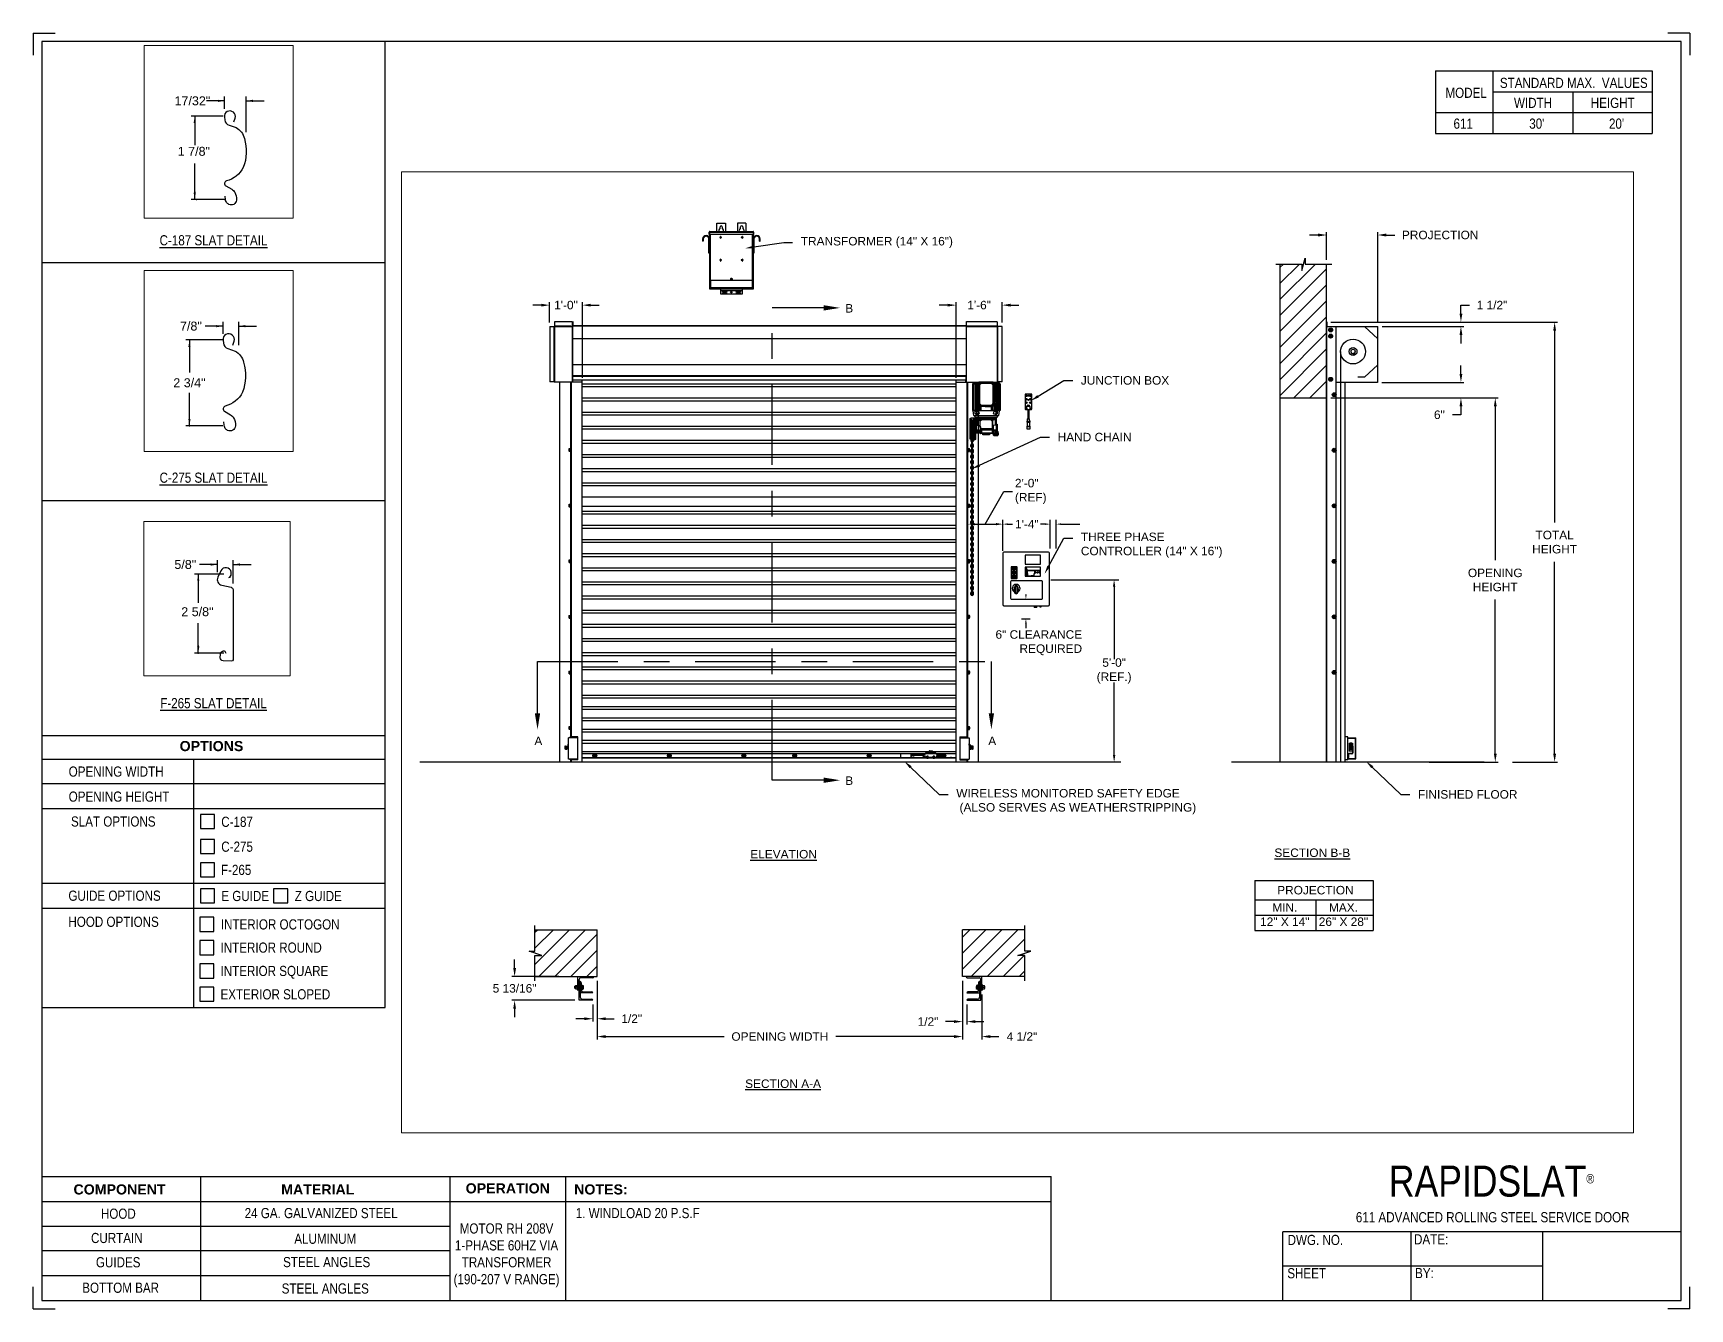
# Paper-space layout '611 RH 208V 1 PHASE' of a CAD drawing. Header units: inches. Extents: x 0.1 to 10.9, y 0.1 to 8.4.
# The model-space entities are those that its viewports show. They can reach past a viewport. Long polylines and large blocks are cut down to what shows.
import ezdxf
from ezdxf import colors
from ezdxf.entities.mleader import LeaderData, LeaderLine
from ezdxf.enums import TextEntityAlignment as Align
from ezdxf.math import Vec2, Vec3

# ---------------------------------------------------------------- set-up
doc = ezdxf.new("R2010")
doc.units = ezdxf.units.IN
doc.header["$LTSCALE"] = 0.25
doc.header["$MEASUREMENT"] = 0
doc.linetypes.add('CENTER', pattern=[2, 1.25, -0.25, 0.25, -0.25])
for name, color, linetype in [('ANNOTATIONS', 1, 'Continuous'), ('DETAILS', 4, 'Continuous'), ('MOTOR RH', 7, 'Continuous'), ('SECTION CUTS', 6, 'CENTER'), ('TITLE BLOCK', 7, 'Continuous')]:
    doc.layers.add(name, color=color, linetype=linetype)
doc.styles.add('ARIAL', font='arial.ttf', dxfattribs={"height": 0.09375})
doc.styles.add('CADdetails-DIMENSIONS', font='ARIALN.TTF', dxfattribs={"height": 2.38})
doc.styles.add('ROMANS', font='Romans', dxfattribs={"height": 0.09375})
doc.styles.get("Standard").update_dxf_attribs({"font": 'romans.shx'})
doc.dimstyles.get("Standard").update_dxf_attribs({"dimscale": 60, "dimtxt": 0.0833, "dimasz": 0.0833, "dimexe": 0.0833, "dimexo": 0.04, "dimgap": 0.09, "dimtad": 0, "dimtih": 1, "dimtoh": 1, "dimdec": 4, "dimzin": 1, "dimdsep": 46, "dimlunit": 4, "dimtxsty": 'Standard', "dimcen": 0.09, "dimclrt": 150, "dimadec": 4, "dimazin": 2, "dimtfac": 1, "dimtdec": 0, "dimtofl": 0, "dimtmove": 0, "dimatfit": 3, "dimfxl": 1, "dimtolj": 1, "dimtzin": 0, "dimlwd": -1, "dimlwe": -1, "dimarcsym": 1})
doc.dimstyles.new('STANDARD$0', dxfattribs={"dimtxt": 0.09375, "dimasz": 0.09375, "dimexe": 0.03125, "dimexo": 0.046875, "dimgap": 0.09, "dimtad": 0, "dimtih": 1, "dimtoh": 1, "dimdec": 4, "dimzin": 0, "dimdsep": 46, "dimtxsty": 'ARIAL', "dimcen": 0.09, "dimadec": 0, "dimazin": 0, "dimtfac": 1, "dimtdec": 4, "dimtofl": 0, "dimtmove": 0, "dimatfit": 1, "dimfxl": 1, "dimtolj": 1, "dimtzin": 0, "dimarcsym": 0})
pattern_1 = [(45, (-1.9832, -13.09525), (-0.08838835, 0.08838835), [])]

psp = doc.layouts.new('611 RH 208V 1 PHASE')

# ---------------------------------------------------------------- texts
at = {"layer": 'TITLE BLOCK', "attachment_point": 2, "style": 'CADdetails-DIMENSIONS'}
for s, width, insert, char_height in [('MODEL', 0.28815, (9.45, 8.068), 0.0664), ('STANDARD MAX.  VALUES', 1.75949, (10.155, 8.133), 0.06641), ('WIDTH', 0.42908, (9.888, 8.002), 0.0664), ('HEIGHT', 0.42908, (10.41, 8.002), 0.0664), ('\\pxqc;611', 0.29952, (9.431, 7.866), 0.0664)]:
    psp.add_mtext_dynamic_manual_height_columns(s, width=width, gutter_width=1.363, heights=[0], dxfattribs=dict(at, insert=insert, char_height=char_height))
at = {"layer": 'TITLE BLOCK', "style": 'CADdetails-DIMENSIONS'}
for s, insert, char_height, width, attachment_point in [("30'", (9.913, 7.866), 0.0664, 1.75949, 2), ("20'", (10.435, 7.866), 0.0664, 1.75949, 2), ('{\\LC-187 SLAT DETAIL}', (1.248, 7.102), 0.06641, 1.75949, 2), ('{\\LC-275 SLAT DETAIL}', (1.248, 5.547), 0.06641, 1.75949, 2), ('{\\LF-265 SLAT DETAIL}', (1.248, 4.07), 0.06641, 1.75949, 2), ('{\\fArial|b1|i0|c0|p34;OPTIONS}', (1.235, 3.789), 0.06641, 1.75949, 2), ('OPENING WIDTH', (0.3, 3.622), 0.06641, 1.30693, 1), ('OPENING HEIGHT', (0.3, 3.458), 0.06641, 1.30693, 1), ('SLAT OPTIONS', (0.315, 3.295), 0.06641, 0.59269, 1), ('C-187', (1.299, 3.293), 0.0664, 1.23928, 1), ('C-275', (1.299, 3.13), 0.0664, 1.53035, 1), ('F-265', (1.297, 2.978), 0.0664, 1.53035, 1), ('GUIDE OPTIONS', (0.298, 2.809), 0.06641, 1.30693, 1), ('E GUIDE', (1.299, 2.807), 0.0664, 1.23928, 1), ('Z GUIDE', (1.78, 2.807), 0.0664, 1.23928, 1), ('HOOD OPTIONS', (0.298, 2.638), 0.06641, 1.30693, 1), ('INTERIOR OCTOGON', (1.296, 2.621), 0.06641, 1.23928, 1), ('INTERIOR ROUND', (1.294, 2.469), 0.06641, 1.53035, 1), ('INTERIOR SQUARE', (1.294, 2.316), 0.06641, 1.53035, 1), ('EXTERIOR SLOPED', (1.294, 2.163), 0.06641, 1.53035, 1), ('\\A1;\\pxqc;RAPIDSLAT{\\H0.30337x;\\S® ^ ;}', (10.642, 1.008), 0.20312, 2.03069, 3), ('{\\fArial|b1|i0|c0|p34;COMPONENT}', (0.633, 0.885), 0.06641, 1.75949, 2), ('{\\fArial|b1|i0|c0|p34;MATERIAL}', (1.931, 0.885), 0.06641, 1.75949, 2), ('{\\fArial|b1|i0|c0|p34;OPERATION}', (3.175, 0.892), 0.06641, 1.75949, 2), ('{\\fArial|b1|i0|c0|p34;NOTES:}', (3.785, 0.885), 0.06641, 1.75949, 2), ('HOOD', (0.625, 0.726), 0.0664, 1.75949, 2), ('24 GA. GALVANIZED STEEL', (1.953, 0.73), 0.06641, 1.75949, 2), ('\\pxql;1. WINDLOAD 20 P.S.F ', (5.176, 0.73), 0.06641, 3.11182, 2), ('611 {\\fArial|b0|i0|c0|p34;\u200b}ADVANCED ROLLING STEEL SERVICE DOOR', (9.624, 0.703), 0.06641, 2.79915, 2), ('CURTAIN', (0.615, 0.567), 0.0664, 1.75949, 2), ('ALUMINUM', (1.98, 0.562), 0.0664, 1.75949, 2), ('\\PMOTOR RH 208V 1-PHASE 60HZ VIA TRANSFORMER (190-207 V RANGE)', (3.167, 0.74), 0.06641, 0.76227, 2), ('DWG. NO.', (8.463, 0.554), 0.0664, 1.75949, 2), ('DATE:', (9.221, 0.558), 0.0664, 1.75949, 2), ('GUIDES', (0.624, 0.408), 0.0664, 1.75949, 2), ('STEEL ANGLES', (1.989, 0.409), 0.06641, 1.75949, 2), ('SHEET', (8.406, 0.336), 0.0664, 1.75949, 2), ('BY:', (9.177, 0.337), 0.0664, 1.75949, 2), ('BOTTOM BAR', (0.64, 0.241), 0.0664, 1.75949, 2), ('STEEL ANGLES', (1.98, 0.236), 0.06641, 1.75949, 2)]:
    psp.add_mtext(s, dxfattribs=dict(at, insert=insert, char_height=char_height, width=width, attachment_point=attachment_point))

msp = doc.modelspace()

# ---------------------------------------------------------------- texts
at = {"layer": 'ANNOTATIONS', "style": 'ARIAL'}
for s, p in [('1 7/8"', (170.86006, 236.74008)), ('2 5/8"', (174.00506, 236.69369))]:
    msp.add_text(s, height=0.09375, dxfattribs=at).set_placement(p)
msp.add_text('2 3/4"', height=0.09375, dxfattribs=at).set_placement((172.51789, 236.72135), align=Align.MIDDLE_CENTER)
at = {"layer": 'ANNOTATIONS', "char_height": 0.09375, "style": 'ARIAL'}
for s, insert, attachment_point in [('2\'-0"\\P(REF)', (181.80248, 243.09185), 4), ('1\'-4"', (181.8037, 242.73092), 4), ('6" CLEARANCE\\PREQUIRED', (182.54406, 241.42127), 6), ('5\'-0"\\P(REF.)', (182.89726, 241.11038), 5), ('17/32"', (171.01361, 237.31561), 5), ('7/8"', (172.53315, 237.3145), 5), ('\\A1;5/8"', (174.04705, 237.2352), 5)]:
    msp.add_mtext(s, dxfattribs=dict(at, insert=insert, attachment_point=attachment_point))
at = {"layer": 'ANNOTATIONS', "char_height": 0.09375, "attachment_point": 2, "style": 'ARIAL'}
for s, insert, width in [('{\\LELEVATION}', (179.24914, 239.13353), 3.0834986), ('{\\LSECTION B-B}', (185.08463, 239.1495), 1.3823677), ('{\\LSECTION A-A}', (179.24323, 236.59935), 1.3823677)]:
    msp.add_mtext(s, dxfattribs=dict(at, insert=insert, width=width))
for s, width, insert in [('PROJECTION ', 1.7594917, (185.11906, 238.7364)), ('MIN.\\P12" X 14" ', 0.6711642, (184.78093, 238.5444)), ('MAX.\\P26" X 28"', 0.6567117, (185.42836, 238.5444))]:
    msp.add_mtext_dynamic_manual_height_columns(s, width=width, gutter_width=1.36268, heights=[0], dxfattribs=dict(at, insert=insert))
at = {"layer": 'SECTION CUTS', "style": 'ARIAL'}
for s, p in [('B', (179.92979, 245.06692)), ('A', (176.49849, 240.29047)), ('A', (181.50802, 240.29047)), ('B', (179.92979, 239.85164))]:
    msp.add_text(s, height=0.09375, dxfattribs=at).set_placement(p)

# ---------------------------------------------------------------- blocks, each defined once
blk = doc.blocks.new('*D14')
at = {"layer": 'ANNOTATIONS', "color": 0, "lineweight": -2, "transparency": 16777216}
for p, q in [((176.28, 237.829), (176.28, 237.923)), ((176.77, 237.736), (176.249, 237.736)), ((176.945, 237.474), (176.249, 237.474)), ((176.28, 237.38), (176.28, 237.287))]:
    blk.add_line(p, q, dxfattribs=at)
at = {"layer": 'ANNOTATIONS', "color": 0, "transparency": 16777216}
for points in [[(176.265, 237.829), (176.296, 237.829), (176.28, 237.736)], [(176.265, 237.38), (176.296, 237.38), (176.28, 237.474)]]:
    blk.add_solid(points, dxfattribs=at)
at = {"layer": 'defpoints', "color": 0, "transparency": 16777216}
for p in [(176.817, 237.736), (176.28, 237.474), (176.992, 237.474)]:
    blk.add_point(p, dxfattribs=at)
at = {"layer": 'ANNOTATIONS', "color": 0, "transparency": 16777216, "insert": (176.28, 237.605), "char_height": 0.09375, "attachment_point": 5, "style": 'ARIAL'}
blk.add_mtext('\\A1;5 13/16"', dxfattribs=at)
blk = doc.blocks.new('*D15')
at = {"layer": 'ANNOTATIONS', "color": 0, "lineweight": -2, "transparency": 16777216}
for p, q in [((181.225, 237.689), (181.225, 237.207)), ((181.272, 237.427), (181.272, 237.207)), ((181.131, 237.238), (181.037, 237.238)), ((181.366, 237.238), (181.459, 237.238))]:
    blk.add_line(p, q, dxfattribs=at)
at = {"layer": 'ANNOTATIONS', "color": 0, "transparency": 16777216}
for points in [[(181.131, 237.254), (181.131, 237.223), (181.225, 237.238)], [(181.366, 237.254), (181.366, 237.223), (181.272, 237.238)]]:
    blk.add_solid(points, dxfattribs=at)
at = {"layer": 'defpoints', "color": 0, "transparency": 16777216}
for p in [(181.225, 237.736), (181.272, 237.474), (181.272, 237.238)]:
    blk.add_point(p, dxfattribs=at)
at = {"layer": 'ANNOTATIONS', "color": 0, "transparency": 16777216, "insert": (180.843, 237.238), "char_height": 0.0938, "attachment_point": 5, "style": 'ARIAL'}
blk.add_mtext('\\A1;1/2"', dxfattribs=at)
blk = doc.blocks.new('*D16')
at = {"layer": 'ANNOTATIONS', "color": 0, "lineweight": -2, "transparency": 16777216}
for p, q in [((177.192, 237.689), (177.192, 237.238)), ((177.051, 237.27), (176.957, 237.27)), ((177.145, 237.427), (177.145, 237.238)), ((177.285, 237.27), (177.379, 237.27))]:
    blk.add_line(p, q, dxfattribs=at)
at = {"layer": 'ANNOTATIONS', "color": 0, "transparency": 16777216}
for points in [[(177.051, 237.285), (177.051, 237.254), (177.145, 237.27)], [(177.285, 237.285), (177.285, 237.254), (177.192, 237.27)]]:
    blk.add_solid(points, dxfattribs=at)
at = {"layer": 'defpoints', "color": 0, "transparency": 16777216}
for p in [(177.192, 237.736), (177.145, 237.474), (177.145, 237.27)]:
    blk.add_point(p, dxfattribs=at)
at = {"layer": 'ANNOTATIONS', "color": 0, "transparency": 16777216, "insert": (177.573, 237.27), "char_height": 0.0938, "attachment_point": 5, "style": 'ARIAL'}
blk.add_mtext('\\A1;1/2"', dxfattribs=at)
blk = doc.blocks.new('*D17')
at = {"layer": 'ANNOTATIONS', "color": 0, "lineweight": -2, "transparency": 16777216}
for p, q in [((181.06, 245.149), (180.967, 245.149)), ((181.154, 244.347), (181.154, 245.18)), ((181.66, 244.959), (181.66, 245.18)), ((181.754, 245.149), (181.847, 245.149))]:
    blk.add_line(p, q, dxfattribs=at)
at = {"layer": 'ANNOTATIONS', "color": 0, "transparency": 16777216}
for points in [[(181.06, 245.164), (181.06, 245.133), (181.154, 245.149)], [(181.754, 245.164), (181.754, 245.133), (181.66, 245.149)]]:
    blk.add_solid(points, dxfattribs=at)
at = {"layer": 'defpoints', "color": 0, "transparency": 16777216}
for p in [(181.66, 245.149), (181.66, 244.912), (181.154, 244.3)]:
    blk.add_point(p, dxfattribs=at)
at = {"layer": 'ANNOTATIONS', "color": 0, "transparency": 16777216, "insert": (181.407, 245.149), "char_height": 0.0938, "attachment_point": 5, "style": 'ARIAL'}
blk.add_mtext('\\A1;1\'-6"', dxfattribs=at)
blk = doc.blocks.new('*D18')
at = {"layer": 'ANNOTATIONS', "color": 0, "lineweight": -2, "transparency": 16777216}
for p, q in [((176.574, 245.149), (176.48, 245.149)), ((176.667, 244.959), (176.667, 245.18)), ((177.028, 244.347), (177.028, 245.18)), ((177.121, 245.149), (177.215, 245.149))]:
    blk.add_line(p, q, dxfattribs=at)
at = {"layer": 'ANNOTATIONS', "color": 0, "transparency": 16777216}
for points in [[(176.574, 245.164), (176.574, 245.133), (176.667, 245.149)], [(177.121, 245.164), (177.121, 245.133), (177.028, 245.149)]]:
    blk.add_solid(points, dxfattribs=at)
at = {"layer": 'defpoints', "color": 0, "transparency": 16777216}
for p in [(177.028, 245.149), (176.667, 244.913), (177.028, 244.3)]:
    blk.add_point(p, dxfattribs=at)
at = {"layer": 'ANNOTATIONS', "color": 0, "transparency": 16777216, "insert": (176.847, 245.149), "char_height": 0.0938, "attachment_point": 5, "style": 'ARIAL'}
blk.add_mtext('\\A1;1\'-0"', dxfattribs=at)
blk = doc.blocks.new('*D19')
at = {"layer": 'ANNOTATIONS', "color": 0, "lineweight": -2, "transparency": 16777216}
for p, q in [((181.225, 237.689), (181.225, 237.042)), ((181.437, 237.539), (181.437, 237.042)), ((181.131, 237.073), (181.037, 237.073)), ((181.531, 237.073), (181.625, 237.073))]:
    blk.add_line(p, q, dxfattribs=at)
at = {"layer": 'ANNOTATIONS', "color": 0, "transparency": 16777216}
for points in [[(181.131, 237.089), (181.131, 237.057), (181.225, 237.073)], [(181.531, 237.089), (181.531, 237.057), (181.437, 237.073)]]:
    blk.add_solid(points, dxfattribs=at)
at = {"layer": 'defpoints', "color": 0, "transparency": 16777216}
for p in [(181.225, 237.736), (181.437, 237.586), (181.437, 237.073)]:
    blk.add_point(p, dxfattribs=at)
at = {"layer": 'ANNOTATIONS', "color": 0, "transparency": 16777216, "insert": (181.88, 237.073), "char_height": 0.0938, "attachment_point": 5, "style": 'ARIAL'}
blk.add_mtext('\\A1;4 1/2"', dxfattribs=at)
blk = doc.blocks.new('*D22')
at = {"layer": 'ANNOTATIONS', "color": 0, "lineweight": -2, "transparency": 16777216}
for p, q in [((177.192, 237.689), (177.192, 237.042)), ((181.225, 237.689), (181.225, 237.042)), ((177.285, 237.073), (178.592, 237.073)), ((181.131, 237.073), (179.825, 237.073))]:
    blk.add_line(p, q, dxfattribs=at)
at = {"layer": 'ANNOTATIONS', "color": 0, "transparency": 16777216}
for points in [[(177.285, 237.089), (177.285, 237.057), (177.192, 237.073)], [(181.131, 237.089), (181.131, 237.057), (181.225, 237.073)]]:
    blk.add_solid(points, dxfattribs=at)
at = {"layer": 'defpoints', "color": 0, "transparency": 16777216}
for p in [(177.192, 237.736), (181.225, 237.736), (181.225, 237.073)]:
    blk.add_point(p, dxfattribs=at)
at = {"layer": 'ANNOTATIONS', "color": 0, "transparency": 16777216, "insert": (179.208, 237.073), "char_height": 0.09375, "attachment_point": 5, "style": 'ARIAL'}
blk.add_mtext('\\A1;OPENING WIDTH', dxfattribs=at)
blk = doc.blocks.new('*D23')
at = {"layer": 'ANNOTATIONS', "color": 0, "lineweight": -2, "transparency": 16777216}
for p, q in [((185.243, 245.649), (185.243, 245.954)), ((185.807, 244.96), (185.807, 245.954)), ((185.149, 245.923), (185.055, 245.923)), ((185.9, 245.923), (185.994, 245.923))]:
    blk.add_line(p, q, dxfattribs=at)
at = {"layer": 'ANNOTATIONS', "color": 0, "transparency": 16777216}
for points in [[(185.149, 245.939), (185.149, 245.907), (185.243, 245.923)], [(185.9, 245.939), (185.9, 245.907), (185.807, 245.923)]]:
    blk.add_solid(points, dxfattribs=at)
at = {"layer": 'defpoints', "color": 0, "transparency": 16777216}
for p in [(185.807, 245.923), (185.243, 245.602), (185.807, 244.913)]:
    blk.add_point(p, dxfattribs=at)
at = {"layer": 'ANNOTATIONS', "color": 0, "transparency": 16777216, "insert": (186.496, 245.923), "char_height": 0.09375, "attachment_point": 5, "style": 'ARIAL'}
blk.add_mtext('\\A1;PROJECTION ', dxfattribs=at)
blk = doc.blocks.new('*D24')
at = {"layer": 'ANNOTATIONS', "color": 0, "lineweight": -2, "transparency": 16777216}
for p, q in [((185.29, 244.125), (187.136, 244.125)), ((187.104, 244.031), (187.104, 242.332)), ((187.104, 240.197), (187.104, 241.897)), ((186.374, 240.103), (187.136, 240.103))]:
    blk.add_line(p, q, dxfattribs=at)
at = {"layer": 'ANNOTATIONS', "color": 0, "transparency": 16777216}
for points in [[(187.089, 244.031), (187.12, 244.031), (187.104, 244.125)], [(187.089, 240.197), (187.12, 240.197), (187.104, 240.103)]]:
    blk.add_solid(points, dxfattribs=at)
at = {"layer": 'defpoints', "color": 0, "transparency": 16777216}
for p in [(185.243, 244.125), (186.327, 240.103), (187.104, 240.103)]:
    blk.add_point(p, dxfattribs=at)
at = {"layer": 'ANNOTATIONS', "color": 0, "transparency": 16777216, "insert": (187.104, 242.114), "char_height": 0.09375, "attachment_point": 5, "style": 'ARIAL'}
blk.add_mtext('\\A1;OPENING\\PHEIGHT', dxfattribs=at)
blk = doc.blocks.new('*D25')
at = {"layer": 'ANNOTATIONS', "color": 0, "lineweight": -2, "transparency": 16777216}
for p, q in [((185.29, 244.961), (187.791, 244.961)), ((187.759, 244.867), (187.759, 242.75)), ((187.759, 240.197), (187.759, 242.315)), ((187.294, 240.103), (187.791, 240.103))]:
    blk.add_line(p, q, dxfattribs=at)
at = {"layer": 'ANNOTATIONS', "color": 0, "transparency": 16777216}
for points in [[(187.744, 244.867), (187.775, 244.867), (187.759, 244.961)], [(187.744, 240.197), (187.775, 240.197), (187.759, 240.103)]]:
    blk.add_solid(points, dxfattribs=at)
at = {"layer": 'defpoints', "color": 0, "transparency": 16777216}
for p in [(185.243, 244.961), (187.247, 240.103), (187.759, 240.103)]:
    blk.add_point(p, dxfattribs=at)
at = {"layer": 'ANNOTATIONS', "color": 0, "transparency": 16777216, "insert": (187.759, 242.532), "char_height": 0.0938, "attachment_point": 5, "style": 'ARIAL'}
blk.add_mtext('\\A1;TOTAL\\PHEIGHT', dxfattribs=at)
blk = doc.blocks.new('*D26')
at = {"layer": 'ANNOTATIONS', "color": 0, "lineweight": -2, "transparency": 16777216}
for p, q in [((186.725, 244.39), (186.725, 244.483)), ((185.851, 244.296), (186.757, 244.296)), ((185.851, 244.125), (186.757, 244.125)), ((186.725, 243.938), (186.632, 243.938)), ((186.725, 244.031), (186.725, 243.938))]:
    blk.add_line(p, q, dxfattribs=at)
at = {"layer": 'ANNOTATIONS', "color": 0, "transparency": 16777216}
for points in [[(186.71, 244.39), (186.741, 244.39), (186.725, 244.296)], [(186.71, 244.031), (186.741, 244.031), (186.725, 244.125)]]:
    blk.add_solid(points, dxfattribs=at)
at = {"layer": 'defpoints', "color": 0, "transparency": 16777216}
for p in [(185.805, 244.296), (185.805, 244.125), (186.725, 244.125)]:
    blk.add_point(p, dxfattribs=at)
at = {"layer": 'ANNOTATIONS', "color": 0, "transparency": 16777216, "insert": (186.487, 243.938), "char_height": 0.0938, "attachment_point": 5, "style": 'ARIAL'}
blk.add_mtext('\\A1;6"', dxfattribs=at)
blk = doc.blocks.new('*D27')
at = {"layer": 'ANNOTATIONS', "color": 0, "lineweight": -2, "transparency": 16777216}
for p, q in [((186.725, 245.055), (186.725, 245.149)), ((186.725, 245.149), (186.819, 245.149)), ((185.854, 244.961), (186.757, 244.961)), ((185.854, 244.913), (186.757, 244.913)), ((186.725, 244.82), (186.725, 244.726))]:
    blk.add_line(p, q, dxfattribs=at)
at = {"layer": 'ANNOTATIONS', "color": 0, "transparency": 16777216}
for points in [[(186.71, 245.055), (186.741, 245.055), (186.725, 244.961)], [(186.71, 244.82), (186.741, 244.82), (186.725, 244.913)]]:
    blk.add_solid(points, dxfattribs=at)
at = {"layer": 'defpoints', "color": 0, "transparency": 16777216}
for p in [(185.807, 244.961), (185.807, 244.913), (186.725, 244.961)]:
    blk.add_point(p, dxfattribs=at)
at = {"layer": 'ANNOTATIONS', "color": 0, "transparency": 16777216, "insert": (187.068, 245.149), "char_height": 0.0938, "attachment_point": 5, "style": 'ARIAL'}
blk.add_mtext('\\A1;1 1/2"', dxfattribs=at)

# ---------------------------------------------------------------- dimensions: what is measured, and where the dimension line sits
at = {"layer": 'ANNOTATIONS'}
dim = msp.add_linear_dim(base=(185.80671, 245.92298), p1=(185.24283, 245.60178), p2=(185.80671, 244.91339), text='PROJECTION ', dimstyle='STANDARD$0', dxfattribs=at)
dim.commit()
dim.dimension.update_dxf_attribs({"geometry": '*D23', "text_midpoint": (186.49582, 245.92298)})
for base, p1, p2, text, picture, middle in [((186.72538, 244.96103), (185.80671, 244.91339), (185.80671, 244.96103), '1 1/2"', '*D27', (187.06782, 245.14853)), ((187.75941, 240.10342), (185.24283, 244.96103), (187.24736, 240.10342), 'TOTAL\\PHEIGHT', '*D25', (187.75941, 242.53223)), ((186.72538, 244.12505), (185.80458, 244.29598), (185.80458, 244.12505), '6"', '*D26', (186.4875, 243.93755)), ((187.10442, 240.10342), (185.24283, 244.12505), (186.32702, 240.10342), 'OPENING\\PHEIGHT', '*D24', (187.10442, 242.11424))]:
    dim = msp.add_linear_dim(base=base, p1=p1, p2=p2, angle=90, text=text, dimstyle='STANDARD$0', dxfattribs=at)
    dim.commit()
    dim.dimension.update_dxf_attribs({"geometry": picture, "text_midpoint": middle})
for base, p1, p2, text, picture, middle in [((177.02755, 245.14882), (176.66735, 244.91253), (177.02755, 244.3), '1\'-0"', '*D18', (176.84745, 245.14882)), ((181.65999, 245.14882), (181.15405, 244.3), (181.65999, 244.91215), '1\'-6"', '*D17', (181.40702, 245.14882)), ((181.27179, 237.23838), (181.22492, 237.73574), (181.27179, 237.47405), '1/2"', '*D15', (180.84334, 237.23838)), ((181.43742, 237.07293), (181.22492, 237.73574), (181.43742, 237.58574), '4 1/2"', '*D19', (181.87991, 237.07293))]:
    dim = msp.add_linear_dim(base=base, p1=p1, p2=p2, text=text, dimstyle='STANDARD$0', dxfattribs=at)
    dim.commit()
    dim.dimension.update_dxf_attribs({"geometry": picture, "text_midpoint": middle, "dimtype": 160})
for base, p1, p2, angle, text, picture, middle in [((176.28024, 237.47405), (176.81658, 237.73573), (176.99158, 237.47405), 90, '5 13/16"', '*D14', (176.28024, 237.60489)), ((177.14471, 237.26963), (177.19158, 237.73574), (177.14471, 237.47405), 180, '1/2"', '*D16', (177.57316, 237.26963))]:
    dim = msp.add_linear_dim(base=base, p1=p1, p2=p2, angle=angle, text=text, dimstyle='STANDARD$0', dxfattribs=at)
    dim.commit()
    dim.dimension.update_dxf_attribs({"geometry": picture, "text_midpoint": middle, "dimtype": 160})
dim = msp.add_aligned_dim(p1=(177.19158, 237.73574), p2=(181.22492, 237.73574), distance=-0.6628, text='OPENING WIDTH', dimstyle='STANDARD$0', dxfattribs=at)
dim.commit()
dim.dimension.update_dxf_attribs({"geometry": '*D22', "text_midpoint": (179.20825, 237.07293)})

# ---------------------------------------------------------------- hatches: boundary and pattern name
at = {"layer": 'MOTOR RH'}
h = msp.add_hatch(dxfattribs=at)
h.set_pattern_fill('ANSI31', color=256, style=0)
h.set_pattern_definition(pattern_1)
h.paths.add_polyline_path([(184.72721, 244.12505), (185.24283, 244.12505), (185.24283, 245.60178), (185.00634, 245.60178), (185.00634, 245.66644), (184.96792, 245.53308), (184.96792, 245.60178), (184.72721, 245.60178)])
h = msp.add_hatch(dxfattribs=at)
h.set_pattern_fill('ANSI31', color=256, style=0)
h.set_pattern_definition(pattern_1)
h.paths.add_polyline_path([(177.19158, 238.25136), (176.50408, 238.25136), (176.50408, 238.01416), (176.43998, 238.01416), (176.58205, 237.96726), (176.50408, 237.96726), (176.50408, 237.73574), (177.19158, 237.73574), (177.19158, 237.89824)])
h = msp.add_hatch(dxfattribs=at)
h.set_pattern_fill('ANSI31', color=256, style=0)
h.set_pattern_definition(pattern_1)
h.paths.add_polyline_path([(181.97652, 238.01416), (181.91242, 238.01416), (181.91242, 238.25136), (181.22492, 238.25136), (181.22492, 237.73574), (181.24309, 237.73574), (181.91242, 237.73574), (181.91242, 237.96726), (181.83445, 237.96726)])

# ---------------------------------------------------------------- linework, layer by layer
at = {"layer": 'ANNOTATIONS'}
for p, q in [((181.3596, 242.73092), (181.59164, 242.73092)), ((181.66931, 242.43625), (181.66931, 242.77806)), ((181.72245, 242.73092), (181.77559, 242.73092)), ((182.13735, 242.73092), (182.08421, 242.73092)), ((182.19079, 242.46136), (182.19079, 242.77806)), ((182.25647, 242.46136), (182.25647, 242.77806)), ((182.30961, 242.73092), (182.51881, 242.73092)), ((182.19829, 242.11772), (182.94836, 242.11772)), ((182.89726, 242.04006), (182.89726, 241.23964)), ((181.87643, 241.90233), (181.9707, 241.90233)), ((181.87643, 241.68703), (181.9707, 241.68703)), ((181.92356, 241.63389), (181.92356, 241.58075)), ((182.89726, 240.18109), (182.89726, 240.98112)), ((184.45036, 238.79583), (184.45036, 238.24446)), ((184.45036, 238.79583), (185.75813, 238.79583)), ((185.75813, 238.79583), (185.75813, 238.24446)), ((184.45036, 238.58436), (185.75813, 238.58436)), ((185.12322, 238.58436), (185.12322, 238.24446)), ((184.45036, 238.41441), (185.75813, 238.41441)), ((184.45036, 238.24446), (185.75813, 238.24446)), ((171.35047, 237.31561), (171.16297, 237.31561)), ((171.35047, 237.23385), (171.35047, 237.36248)), ((171.57784, 236.98831), (171.57784, 237.36248)), ((171.57784, 237.31561), (171.76534, 237.31561)), ((172.87001, 237.3145), (172.68251, 237.3145)), ((172.87001, 237.23275), (172.87001, 237.36138)), ((173.03453, 237.11439), (173.03453, 237.36138)), ((173.03453, 237.3145), (173.22203, 237.3145)), ((174.38391, 237.15345), (174.38391, 237.28207)), ((174.54842, 237.03509), (174.54842, 237.28207)), ((171.33693, 237.15454), (170.99943, 237.15454)), ((171.03791, 237.15454), (171.03791, 236.85297)), ((172.86918, 237.17137), (172.48125, 237.17137)), ((172.51789, 237.17137), (172.51789, 236.82835)), ((174.45223, 237.13477), (174.14443, 237.13477)), ((174.18291, 237.13477), (174.18291, 236.8332)), ((174.38391, 237.2352), (174.19641, 237.2352)), ((174.54842, 237.2352), (174.73592, 237.2352)), ((171.03791, 236.28266), (171.03791, 236.65985)), ((172.51789, 236.27133), (172.51789, 236.61435)), ((174.18291, 236.30755), (174.18291, 236.62224)), ((171.36506, 236.28266), (170.99943, 236.28266)), ((172.86918, 236.27133), (172.48125, 236.27133)), ((174.45223, 236.30755), (174.14443, 236.30755))]:
    msp.add_line(p, q, dxfattribs=at)
for p in [(174.5126, 237.10325), (171.03791, 236.35717), (171.05568, 236.28266), (172.51789, 236.27133), (174.18291, 236.38206), (174.18291, 236.30755)]:
    msp.add_point(p, dxfattribs=at)
for points in [[(181.3596, 242.71798), (181.3596, 242.74387), (181.28194, 242.73092)], [(181.59164, 242.71798), (181.59164, 242.74387), (181.66931, 242.73092)], [(181.72245, 242.73978), (181.72245, 242.72207), (181.66931, 242.73092)], [(182.13735, 242.73978), (182.13735, 242.72207), (182.19049, 242.73092)], [(182.30961, 242.73978), (182.30961, 242.72207), (182.25647, 242.73092)], [(181.91471, 241.95547), (181.93242, 241.95547), (181.92356, 241.90233)], [(182.88432, 242.04006), (182.91021, 242.04006), (182.89726, 242.11772)], [(181.91471, 241.63389), (181.93242, 241.63389), (181.92356, 241.68703)], [(182.88432, 240.18109), (182.91021, 240.18109), (182.89726, 240.10342)], [(171.28015, 237.30389), (171.28015, 237.32733), (171.35047, 237.31561)], [(171.64816, 237.32733), (171.64816, 237.30389), (171.57784, 237.31561)], [(172.79969, 237.30278), (172.79969, 237.32622), (172.87001, 237.3145)], [(173.10485, 237.32622), (173.10485, 237.30278), (173.03453, 237.3145)], [(171.04963, 237.08422), (171.02619, 237.08422), (171.03791, 237.15454)], [(172.52961, 237.09527), (172.50617, 237.09527), (172.51789, 237.16559)], [(174.19463, 237.06445), (174.17119, 237.06445), (174.18291, 237.13477)], [(174.31358, 237.22348), (174.31358, 237.24692), (174.38391, 237.2352)], [(174.61874, 237.24692), (174.61874, 237.22348), (174.54842, 237.2352)], [(171.04963, 236.35298), (171.02619, 236.35298), (171.03791, 236.28266)], [(172.52961, 236.34166), (172.50617, 236.34166), (172.51789, 236.27133)], [(174.19463, 236.37787), (174.17119, 236.37787), (174.18291, 236.30755)]]:
    msp.add_solid(points, dxfattribs=at)
at = {"layer": 'DETAILS'}
for points in [[(171.44853, 237.09642), (171.46108, 237.13474, 1.25136537), (171.34921, 237.1453), (171.35301, 237.11585, 0.28712033), (171.39876, 237.06013), (171.47047, 237.03604, -0.22337537), (171.5581, 236.9213, -0.17060067), (171.5458, 236.61778, -0.22026111), (171.36967, 236.47658, 0.64862145), (171.36379, 236.42514), (171.42539, 236.38872, -0.11918191), (171.45664, 236.35834, -0.14967798), (171.47569, 236.2766), (171.47554, 236.27487, -0.533076), (171.39506, 236.23049, -0.02656611), (171.37975, 236.23998, -0.19330383), (171.36024, 236.2826), (171.35676, 236.31766)], [(172.97282, 237.11613), (172.98577, 237.15567, 1.25136537), (172.87034, 237.16657), (172.87426, 237.13618, 0.28712033), (172.92147, 237.07868), (172.99546, 237.05382, -0.22337537), (173.08588, 236.93543, -0.17060067), (173.07319, 236.62225, -0.22026111), (172.89146, 236.47655, 0.64862142), (172.88538, 236.42347), (172.94895, 236.38589, -0.11918191), (172.98119, 236.35455, -0.14967798), (173.00085, 236.2702), (173.00069, 236.26842, -0.533076), (172.91765, 236.22262, -0.02656611), (172.90185, 236.23242, -0.19330383), (172.88172, 236.2764), (172.87813, 236.31257)], [(174.50223, 237.09806, 0.33746117), (174.52916, 237.13612), (174.52884, 237.154, 0.73725505), (174.4187, 237.16886), (174.38789, 237.10244, 0.47976839), (174.4297, 237.01812), (174.52811, 236.99655, -0.21720182), (174.54842, 236.97259), (174.54842, 236.23788, -0.36619075), (174.52868, 236.22246), (174.44402, 236.22518, -0.41028649), (174.41276, 236.25869), (174.41469, 236.29599, -0.37745755), (174.44852, 236.33231, -0.31905635), (174.4604, 236.32683), (174.47147, 236.30755)]]:
    msp.add_lwpolyline(points, format="xyb", dxfattribs=at)
at = {"layer": 'MOTOR RH'}
for p, q in [((178.42915, 245.95616), (178.43214, 245.95616)), ((178.42915, 245.92907), (178.42915, 245.95616)), ((178.43214, 245.95616), (178.43214, 245.92907)), ((178.43258, 245.95616), (178.91407, 245.95616)), ((178.43258, 245.95616), (178.43258, 245.92907)), ((178.43309, 245.95794), (178.43309, 245.95839)), ((178.43526, 245.96227), (178.91139, 245.96227)), ((178.51317, 246.05303), (178.60692, 246.05303)), ((178.51317, 245.96227), (178.51317, 246.05303)), ((178.54833, 245.99571), (178.54833, 246.01397)), ((178.57176, 246.01397), (178.57176, 245.99571)), ((178.60692, 246.05303), (178.60692, 245.96227)), ((178.83348, 246.05303), (178.73973, 246.05303)), ((178.73973, 246.05303), (178.73973, 245.96227)), ((178.77489, 245.99571), (178.77489, 246.01397)), ((178.79833, 246.01397), (178.79833, 245.99571)), ((178.83348, 246.05303), (178.83348, 245.96227)), ((178.91356, 245.95839), (178.91356, 245.95794)), ((178.91407, 245.95616), (178.91407, 245.92907)), ((178.9175, 245.95616), (178.91451, 245.95616)), ((178.91451, 245.95616), (178.91451, 245.92907)), ((178.9175, 245.95616), (178.9175, 245.92907)), ((178.36307, 245.8796), (178.35559, 245.8796)), ((178.35559, 245.8796), (178.35559, 245.85585)), ((178.36307, 245.85585), (178.35559, 245.85585)), ((178.36307, 245.8796), (178.36307, 245.85585)), ((178.42562, 245.72303), (178.42562, 245.8796)), ((178.42562, 245.8796), (178.43309, 245.8796)), ((178.43214, 245.92907), (178.42915, 245.92907)), ((178.91407, 245.92907), (178.43258, 245.92907)), ((178.43309, 245.32647), (178.43309, 245.92907)), ((178.4392, 245.92907), (178.4392, 245.42022)), ((178.55269, 245.89828), (178.54396, 245.89828)), ((178.54396, 245.89828), (178.54396, 245.89529)), ((178.54396, 245.89529), (178.55269, 245.89529)), ((178.55269, 245.90701), (178.55269, 245.89828)), ((178.55568, 245.90701), (178.55269, 245.90701)), ((178.55269, 245.89529), (178.55269, 245.88656)), ((178.55269, 245.88656), (178.55568, 245.88656)), ((178.55568, 245.89828), (178.55568, 245.90701)), ((178.56441, 245.89828), (178.55568, 245.89828)), ((178.55568, 245.88656), (178.55568, 245.89529)), ((178.55568, 245.89529), (178.56441, 245.89529)), ((178.56441, 245.89529), (178.56441, 245.89828)), ((178.79097, 245.89828), (178.78224, 245.89828)), ((178.78224, 245.89828), (178.78224, 245.89529)), ((178.78224, 245.89529), (178.79097, 245.89529)), ((178.79396, 245.90701), (178.79097, 245.90701)), ((178.79097, 245.90701), (178.79097, 245.89828)), ((178.79097, 245.89529), (178.79097, 245.88656)), ((178.79097, 245.88656), (178.79396, 245.88656)), ((178.79396, 245.89828), (178.79396, 245.90701)), ((178.80269, 245.89828), (178.79396, 245.89828)), ((178.79396, 245.89529), (178.80269, 245.89529)), ((178.79396, 245.88656), (178.79396, 245.89529)), ((178.80269, 245.89529), (178.80269, 245.89828)), ((178.90745, 245.42022), (178.90745, 245.92907)), ((178.91356, 245.92907), (178.91356, 245.32647)), ((178.92103, 245.8796), (178.91356, 245.8796)), ((178.91451, 245.92907), (178.9175, 245.92907)), ((178.92103, 245.8796), (178.92103, 245.72303)), ((178.98358, 245.8796), (178.99106, 245.8796)), ((178.98358, 245.85585), (178.98358, 245.8796)), ((178.98358, 245.85585), (178.99106, 245.85585)), ((178.99106, 245.85585), (178.99106, 245.8796)), ((178.43309, 245.72303), (178.42562, 245.72303)), ((178.55269, 245.64765), (178.54396, 245.64765)), ((178.54396, 245.64765), (178.54396, 245.64467)), ((178.54396, 245.64467), (178.55269, 245.64467)), ((178.55568, 245.65638), (178.55269, 245.65638)), ((178.55269, 245.65638), (178.55269, 245.64765)), ((178.55269, 245.64467), (178.55269, 245.63593)), ((178.55269, 245.63593), (178.55568, 245.63593)), ((178.55568, 245.64765), (178.55568, 245.65638)), ((178.56441, 245.64765), (178.55568, 245.64765)), ((178.55568, 245.63593), (178.55568, 245.64467)), ((178.55568, 245.64467), (178.56441, 245.64467)), ((178.56441, 245.64467), (178.56441, 245.64765)), ((178.79097, 245.64765), (178.78224, 245.64765)), ((178.78224, 245.64765), (178.78224, 245.64467)), ((178.78224, 245.64467), (178.79097, 245.64467)), ((178.79097, 245.65638), (178.79097, 245.64765)), ((178.79396, 245.65638), (178.79097, 245.65638)), ((178.79097, 245.64467), (178.79097, 245.63593)), ((178.79097, 245.63593), (178.79396, 245.63593)), ((178.79396, 245.64765), (178.79396, 245.65638)), ((178.80269, 245.64765), (178.79396, 245.64765)), ((178.79396, 245.63593), (178.79396, 245.64467)), ((178.79396, 245.64467), (178.80269, 245.64467)), ((178.80269, 245.64467), (178.80269, 245.64765)), ((178.91356, 245.72303), (178.92103, 245.72303)), ((184.68082, 245.60178), (184.96792, 245.60178)), ((184.72721, 245.60178), (184.72721, 240.10342)), ((184.96792, 245.53308), (185.00634, 245.66644)), ((184.96792, 245.60178), (184.96792, 245.53308)), ((185.00634, 245.66644), (185.00634, 245.60178)), ((185.00634, 245.60178), (185.30153, 245.60178)), ((185.24283, 240.10342), (185.24283, 245.60178)), ((178.67918, 245.44171), (178.66747, 245.44171)), ((178.66747, 245.42999), (178.67918, 245.42999)), ((178.91356, 245.42022), (178.43309, 245.42022)), ((178.43309, 245.3421), (178.43608, 245.3421)), ((178.91356, 245.32647), (178.43309, 245.32647)), ((178.43608, 245.42022), (178.43608, 245.32647)), ((178.43608, 245.41482), (178.43834, 245.41482)), ((178.43834, 245.42022), (178.43834, 245.34267)), ((178.43834, 245.34267), (178.90831, 245.34267)), ((178.43895, 245.33835), (178.43895, 245.3407)), ((178.4392, 245.32647), (178.4392, 245.33694)), ((178.43989, 245.33963), (178.43989, 245.33835)), ((178.44133, 245.33875), (178.44133, 245.34267)), ((178.44133, 245.33875), (178.90533, 245.33875)), ((178.44226, 245.42022), (178.44226, 245.34267)), ((178.44301, 245.33522), (178.44301, 245.33428)), ((178.44301, 245.33522), (178.90364, 245.33522)), ((178.44301, 245.33428), (178.90364, 245.33428)), ((178.46867, 245.33875), (178.46867, 245.33522)), ((178.5273, 245.33835), (178.46867, 245.33835)), ((178.50777, 245.33821), (178.50777, 245.33522)), ((178.50777, 245.33821), (178.62013, 245.33821)), ((178.5273, 245.33875), (178.5273, 245.33821)), ((178.55614, 245.26843), (178.55614, 245.32647)), ((178.79051, 245.30825), (178.55614, 245.30825)), ((178.79051, 245.30737), (178.55614, 245.30737)), ((178.79051, 245.26843), (178.55614, 245.26843)), ((178.56395, 245.33875), (178.56395, 245.33522)), ((178.57958, 245.30065), (178.61668, 245.30065)), ((178.61668, 245.28307), (178.57958, 245.28307)), ((178.6006, 245.33821), (178.6006, 245.33875)), ((178.74605, 245.33835), (178.6006, 245.33835)), ((178.62013, 245.33522), (178.62013, 245.33821)), ((178.72652, 245.33821), (178.72652, 245.33522)), ((178.72652, 245.33821), (178.83888, 245.33821)), ((178.72997, 245.30065), (178.76708, 245.30065)), ((178.76708, 245.28307), (178.72997, 245.28307)), ((178.74605, 245.33875), (178.74605, 245.33821)), ((178.7827, 245.33875), (178.7827, 245.33522)), ((178.79051, 245.32647), (178.79051, 245.26843)), ((178.81935, 245.33821), (178.81935, 245.33875)), ((178.87798, 245.33835), (178.81935, 245.33835)), ((178.83888, 245.33522), (178.83888, 245.33821)), ((178.87798, 245.33522), (178.87798, 245.33875)), ((178.88231, 245.33875), (178.88231, 245.33522)), ((178.88231, 245.33428), (178.88231, 245.32647)), ((178.90364, 245.33522), (178.90364, 245.33428)), ((178.90439, 245.34267), (178.90439, 245.42022)), ((178.90533, 245.34267), (178.90533, 245.33875)), ((178.90676, 245.33963), (178.90676, 245.33835)), ((178.90745, 245.33694), (178.90745, 245.32647)), ((178.9077, 245.33835), (178.9077, 245.3407)), ((178.90831, 245.34267), (178.90831, 245.42022)), ((178.90831, 245.41482), (178.91057, 245.41482)), ((178.91057, 245.32647), (178.91057, 245.42022)), ((178.91057, 245.3421), (178.91356, 245.3421)), ((176.66735, 244.91253), (176.72064, 244.91253)), ((176.7153, 244.91253), (176.7153, 244.30293)), ((176.71851, 244.30293), (176.71851, 244.91253)), ((176.72064, 244.96582), (176.72064, 244.30293)), ((176.89966, 244.91787), (176.72064, 244.91787)), ((176.72064, 244.91466), (176.9146, 244.91466)), ((176.89966, 244.91466), (176.89966, 244.91812)), ((176.89966, 244.91812), (176.92309, 244.91812)), ((176.90819, 244.91466), (176.90819, 244.91812)), ((176.9146, 244.96582), (176.9146, 244.91812)), ((176.9146, 244.91466), (176.9146, 244.3)), ((176.9146, 244.91386), (176.92309, 244.91386)), ((176.92309, 244.96661), (176.92309, 244.91812)), ((181.26274, 244.91865), (176.92309, 244.91865)), ((181.26274, 244.91519), (176.92309, 244.91519)), ((176.92309, 244.32505), (176.92309, 244.91519)), ((181.26274, 244.96661), (181.26274, 244.91812)), ((181.28194, 244.91812), (181.26274, 244.91812)), ((181.26274, 244.91519), (181.26274, 244.32505)), ((181.26274, 244.91386), (181.267, 244.91386)), ((181.267, 244.91812), (181.267, 244.96582)), ((181.267, 244.29919), (181.267, 244.91466)), ((181.267, 244.91466), (181.60633, 244.91466)), ((181.27341, 244.91466), (181.27341, 244.91812)), ((181.28194, 244.91466), (181.28194, 244.91812)), ((181.60633, 244.91787), (181.28194, 244.91787)), ((181.60633, 244.96582), (181.60633, 244.3017)), ((181.60803, 244.91215), (181.60803, 244.3017)), ((181.60884, 244.91215), (181.60884, 244.3017)), ((181.65999, 244.91215), (181.60884, 244.91215)), ((181.61204, 244.3017), (181.61204, 244.91215)), ((185.24283, 244.90743), (185.24466, 244.90743)), ((185.24363, 244.96103), (185.24363, 244.91206)), ((185.24416, 244.91314), (185.24466, 244.91314)), ((185.24466, 240.1061), (185.24466, 244.91339)), ((185.24466, 244.91339), (185.80671, 244.91339)), ((185.24576, 244.91419), (185.24576, 244.96103)), ((185.24576, 244.91419), (185.24657, 244.91419)), ((185.24657, 244.91419), (185.24657, 244.96103)), ((185.34685, 240.1061), (185.34685, 244.91339)), ((185.66223, 244.91339), (185.80671, 244.7758)), ((185.80671, 244.29598), (185.80671, 244.91339)), ((181.26274, 244.7758), (176.92309, 244.7758)), ((185.29126, 244.88749), (185.2918, 244.88915)), ((185.29126, 244.81936), (185.2918, 244.82102)), ((185.29303, 244.88647), (185.29394, 244.88826)), ((185.29303, 244.81834), (185.29394, 244.82013)), ((185.30001, 244.88244), (185.30001, 244.88244)), ((185.30001, 244.86769), (185.30001, 244.86769)), ((185.30001, 244.81431), (185.30001, 244.81431)), ((185.30001, 244.79956), (185.30001, 244.79956)), ((185.24466, 244.72825), (185.24283, 244.72825)), ((185.39688, 244.63662), (185.39688, 240.10342)), ((185.53143, 244.61796), (185.54318, 244.62004)), ((185.53351, 244.60622), (185.53143, 244.61796)), ((185.54525, 244.60829), (185.53351, 244.60622)), ((185.54318, 244.62004), (185.54525, 244.60829)), ((185.55685, 244.64425), (185.55668, 244.644)), ((185.55785, 244.63736), (185.55809, 244.63719)), ((181.26274, 244.48955), (176.92309, 244.48955)), ((185.66223, 244.35196), (185.80671, 244.48955)), ((176.72063, 244.30293), (176.66735, 244.30293)), ((177.02755, 244.3), (176.72239, 244.3)), ((176.7803, 240.10529), (176.7803, 244.3)), ((176.89966, 240.38253), (176.89966, 244.3)), ((176.90819, 240.38253), (176.90819, 244.3)), ((176.9146, 244.3685), (176.92309, 244.3685)), ((176.91801, 244.31279), (176.91801, 244.35542)), ((176.91801, 244.34775), (176.92098, 244.34775)), ((176.91801, 244.33604), (176.92098, 244.33604)), ((176.91801, 244.32239), (176.92098, 244.32239)), ((176.91801, 244.32045), (176.92098, 244.32045)), ((176.92098, 244.3), (176.92098, 244.3685)), ((176.92309, 244.3664), (176.92098, 244.3664)), ((181.26274, 244.36687), (176.92309, 244.36687)), ((177.02755, 240.10529), (177.02755, 244.32505)), ((177.02755, 244.28138), (181.15405, 244.28138)), ((177.02755, 244.25013), (181.15405, 244.25013)), ((181.15405, 240.10529), (181.15405, 244.32505)), ((181.15405, 244.3), (181.267, 244.3)), ((181.26062, 244.3), (181.26062, 244.32505)), ((181.26359, 244.31946), (181.26062, 244.31946)), ((181.26274, 244.3685), (181.267, 244.3685)), ((181.26359, 244.34874), (181.26274, 244.34874)), ((181.26359, 244.3431), (181.26274, 244.3431)), ((181.26359, 244.32846), (181.26274, 244.32846)), ((181.26359, 244.31279), (181.26359, 244.35542)), ((181.267, 244.29919), (181.60633, 244.29919)), ((181.27341, 240.38253), (181.27341, 244.29919)), ((181.28194, 240.37188), (181.28194, 244.29919)), ((181.33347, 244.27944), (181.3741, 244.27944)), ((181.33347, 244.27944), (181.33347, 243.98417)), ((181.33347, 244.27944), (181.34477, 244.27944)), ((181.34423, 244.27944), (181.33347, 244.27944)), ((181.33347, 244.27944), (181.34301, 244.27944)), ((181.33347, 244.27944), (181.33347, 244.27944)), ((181.34031, 244.27944), (181.34032, 243.98417)), ((181.34188, 244.27944), (181.34188, 243.98417)), ((181.34269, 244.2859), (181.34504, 244.29919)), ((181.34269, 244.27944), (181.34269, 244.2859)), ((181.34477, 244.27944), (181.34423, 244.27944)), ((181.34477, 244.27944), (181.34477, 244.27944)), ((181.35854, 244.27944), (181.35854, 243.98417)), ((181.36033, 244.27944), (181.36034, 243.98417)), ((181.36454, 244.28406), (181.36454, 244.29919)), ((181.37759, 244.28406), (181.36454, 244.28406)), ((181.3741, 243.97955), (181.3741, 244.28406)), ((181.37679, 244.27944), (181.37679, 243.98417)), ((181.39559, 244.27944), (181.37679, 244.27944)), ((181.37759, 244.29919), (181.37759, 244.28406)), ((181.39713, 244.28406), (181.37759, 244.28406)), ((181.37889, 244.27944), (181.37889, 243.98417)), ((181.38333, 244.28406), (181.38333, 244.27944)), ((181.39559, 244.27944), (181.39559, 244.27483)), ((181.39559, 244.27483), (181.39592, 244.27483)), ((181.39592, 244.27944), (181.39713, 244.27944)), ((181.39592, 243.98417), (181.39592, 244.27944)), ((181.40083, 244.28498), (181.39713, 244.28498)), ((181.39713, 244.28498), (181.39714, 244.04507)), ((181.39713, 244.28498), (181.39713, 244.28498)), ((181.40083, 244.04507), (181.40083, 244.28498)), ((181.4013, 240.10529), (181.4013, 244.3)), ((181.40267, 244.27206), (181.41005, 244.27206)), ((181.40267, 244.05799), (181.40267, 244.27206)), ((181.40359, 244.29919), (181.40274, 244.29531)), ((181.40636, 244.05799), (181.40636, 244.27206)), ((181.41005, 244.29421), (181.41005, 244.2979)), ((181.56138, 244.2979), (181.41005, 244.2979)), ((181.56138, 244.29421), (181.41005, 244.29421)), ((181.41005, 244.27467), (181.41005, 244.27944)), ((181.41005, 244.27206), (181.41005, 244.05799)), ((181.41559, 244.28498), (181.42297, 244.28498)), ((181.42297, 244.28498), (181.42297, 244.29236)), ((181.42297, 244.29236), (181.54846, 244.29236)), ((181.42297, 244.28867), (181.54846, 244.28867)), ((181.54846, 244.28498), (181.42297, 244.28498)), ((181.48203, 244.2979), (181.48203, 244.29919)), ((181.52632, 244.29919), (181.52632, 244.2979)), ((181.54846, 244.28839), (181.54846, 244.29236)), ((181.54846, 244.28498), (181.55585, 244.28498)), ((181.56138, 244.29421), (181.56138, 244.2979)), ((181.56138, 244.27206), (181.56138, 244.27872)), ((181.56138, 244.27206), (181.56876, 244.27206)), ((181.56138, 244.05799), (181.56138, 244.27206)), ((181.56507, 244.27206), (181.56507, 244.05799)), ((181.5687, 244.29531), (181.56785, 244.29919)), ((181.56876, 244.27206), (181.56876, 244.05799)), ((181.57061, 244.04507), (181.57061, 244.28498)), ((181.57061, 244.28498), (181.5743, 244.28498)), ((181.5743, 244.04507), (181.5743, 244.28498)), ((181.60377, 244.28406), (181.5743, 244.28406)), ((181.57551, 244.27944), (181.5743, 244.27944)), ((181.5743, 244.26283), (181.575, 244.26283)), ((181.575, 244.21854), (181.5743, 244.21854)), ((181.57551, 244.27944), (181.57551, 244.26114)), ((181.57551, 244.27483), (181.57584, 244.27483)), ((181.57551, 244.22047), (181.57551, 244.20197)), ((181.57584, 244.27483), (181.57584, 244.27944)), ((181.57584, 244.27944), (181.59465, 244.27944)), ((181.58811, 244.27944), (181.58811, 244.28406)), ((181.59254, 244.27944), (181.59254, 243.98417)), ((181.59384, 244.28406), (181.59384, 244.29919)), ((181.59465, 244.27944), (181.59465, 243.98417)), ((181.59734, 244.28406), (181.59734, 243.97956)), ((181.63797, 244.27945), (181.59734, 244.27944)), ((181.60575, 244.3), (181.60633, 244.3)), ((181.60633, 244.29919), (181.60633, 244.3)), ((181.60689, 244.29926), (181.60689, 244.28406)), ((181.65999, 244.3017), (181.60803, 244.3017)), ((181.611, 244.27944), (181.63797, 244.27945)), ((181.6111, 244.27944), (181.6111, 243.98417)), ((181.6129, 244.27944), (181.6129, 243.98417)), ((181.63797, 244.27945), (181.61319, 244.27944)), ((181.62596, 244.3017), (181.62874, 244.2859)), ((181.63797, 244.27945), (181.62861, 244.27945)), ((181.62874, 244.2859), (181.62874, 244.27945)), ((181.62874, 244.27945), (181.63797, 244.27945)), ((181.62874, 244.27945), (181.63112, 244.27945)), ((181.62956, 244.27944), (181.62956, 243.98417)), ((181.63112, 244.27945), (181.63112, 244.27945)), ((181.63112, 244.27944), (181.63112, 243.98417)), ((181.63797, 244.27945), (181.63797, 243.98417)), ((181.63797, 244.27945), (181.63797, 244.27945)), ((185.29126, 244.34247), (185.2918, 244.34412)), ((185.29303, 244.34144), (185.29394, 244.34323)), ((185.30001, 244.33742), (185.30001, 244.33742)), ((185.30001, 244.32267), (185.30001, 244.32267)), ((185.80246, 244.29598), (185.34685, 244.29598)), ((185.44691, 240.1061), (185.44691, 244.29598)), ((185.66223, 244.35196), (185.58594, 244.35196)), ((177.02755, 244.12513), (181.15405, 244.12513)), ((177.02755, 244.09388), (181.15405, 244.09388)), ((181.39714, 244.04507), (181.40083, 244.04507)), ((181.39826, 243.98417), (181.39826, 244.03979)), ((181.40267, 244.05799), (181.41005, 244.05799)), ((181.41005, 244.0506), (181.41005, 244.05799)), ((181.41559, 244.04507), (181.42297, 244.04507)), ((181.42297, 244.04507), (181.54846, 244.04507)), ((181.42297, 244.04138), (181.54846, 244.04138)), ((181.54846, 244.03769), (181.42297, 244.03769)), ((181.55585, 244.04507), (181.54846, 244.04507)), ((181.54846, 244.04366), (181.54846, 244.03769)), ((181.56138, 244.05799), (181.56876, 244.05799)), ((181.56138, 244.05402), (181.56138, 244.05799)), ((181.57061, 244.04507), (181.5743, 244.04507)), ((181.57317, 244.03979), (181.57317, 243.98417)), ((181.5743, 244.20378), (181.57497, 244.20378)), ((181.57497, 244.14842), (181.5743, 244.14842)), ((181.5743, 244.08844), (181.57521, 244.08844)), ((181.57521, 244.06076), (181.5743, 244.06076)), ((181.57552, 244.15048), (181.57552, 244.13456)), ((181.57552, 244.11004), (181.57552, 244.08756)), ((181.57552, 244.06153), (181.57552, 243.98417)), ((181.91472, 244.16545), (181.91502, 244.00183)), ((181.98687, 244.1661), (181.91523, 244.16596)), ((181.91523, 244.16494), (181.91552, 244.01074)), ((181.98636, 244.16558), (181.91574, 244.16545)), ((181.94616, 244.04355), (181.9564, 244.04356)), ((181.96934, 244.14737), (181.96855, 244.14736)), ((181.96857, 244.14873), (181.96934, 244.14873)), ((181.96934, 244.14873), (181.96934, 244.14737)), ((181.98716, 244.01087), (181.98688, 244.16507)), ((181.98769, 244.00197), (181.98739, 244.16558)), ((184.72721, 244.12505), (185.24283, 244.12505)), ((177.02755, 243.96888), (181.15405, 243.96888)), ((177.02755, 243.93763), (181.15405, 243.93763)), ((181.3104, 243.89835), (181.3128, 243.89835)), ((181.3104, 243.78301), (181.3104, 243.89835)), ((181.3128, 243.78301), (181.3128, 243.89835)), ((181.31604, 243.89068), (181.31575, 243.89068)), ((181.32502, 243.86812), (181.32261, 243.88327)), ((181.32601, 243.86655), (181.32576, 243.86677)), ((181.32601, 243.85523), (181.32601, 243.87419)), ((181.32919, 243.90481), (181.35851, 243.90481)), ((181.3741, 243.98417), (181.33347, 243.98417)), ((181.33352, 243.85523), (181.33352, 243.87419)), ((181.33377, 243.86677), (181.33352, 243.86655)), ((181.33691, 243.88327), (181.3345, 243.86812)), ((181.34177, 243.98048), (181.34177, 243.98417)), ((181.35046, 243.93123), (181.34177, 243.98048)), ((181.3438, 243.89069), (181.34348, 243.89068)), ((181.34676, 243.89168), (181.34675, 243.78301)), ((181.34915, 243.889), (181.34915, 243.78301)), ((181.36857, 243.91312), (181.35046, 243.93123)), ((181.35851, 243.89053), (181.35134, 243.89053)), ((181.35205, 243.88494), (181.35205, 243.85687)), ((181.35297, 243.88266), (181.3529, 243.88303)), ((181.35294, 243.88245), (181.3529, 243.88272)), ((181.35297, 243.88195), (181.35294, 243.88245)), ((181.35305, 243.88195), (181.35297, 243.88195)), ((181.35297, 243.68408), (181.35297, 243.88195)), ((181.35304, 243.68408), (181.35305, 243.88195)), ((181.35433, 243.88062), (181.35851, 243.88062)), ((181.35851, 243.90481), (181.36589, 243.90055)), ((181.35851, 243.89053), (181.35851, 243.90481)), ((181.35851, 243.88062), (181.35851, 243.89053)), ((181.36589, 243.88677), (181.35851, 243.89053)), ((181.35851, 243.80583), (181.35851, 243.88062)), ((181.36589, 243.87972), (181.35851, 243.88062)), ((181.3652, 243.97955), (181.38048, 243.97955)), ((181.3652, 243.94818), (181.3652, 243.97955)), ((181.37083, 243.97955), (181.3652, 243.97955)), ((181.37825, 243.94818), (181.3652, 243.94818)), ((181.36589, 243.90055), (181.36589, 243.88677)), ((181.36589, 243.88677), (181.36589, 243.87972)), ((181.36589, 243.87972), (181.36589, 243.6863)), ((181.36945, 243.90297), (181.36857, 243.91312)), ((181.36949, 243.94634), (181.36949, 243.94818)), ((181.36949, 243.94634), (181.38794, 243.94634)), ((181.37208, 243.93988), (181.37208, 243.94541)), ((181.37208, 243.93988), (181.38534, 243.93988)), ((181.37499, 243.84207), (181.37499, 243.90297)), ((181.3765, 243.93988), (181.3765, 243.94541)), ((181.39493, 243.98417), (181.37679, 243.98417)), ((181.37759, 243.82947), (181.37759, 243.88267)), ((181.4094, 243.88267), (181.37759, 243.88267)), ((181.37825, 243.97955), (181.39926, 243.97955)), ((181.37825, 243.97955), (181.37825, 243.94818)), ((181.40613, 243.94818), (181.37825, 243.94818)), ((181.38333, 243.98417), (181.38333, 243.97955)), ((181.38459, 243.94541), (181.38459, 243.93988)), ((181.385, 243.88267), (181.385, 243.82263)), ((181.38534, 243.94541), (181.38534, 243.93988)), ((181.38794, 243.94818), (181.38794, 243.94634)), ((181.39493, 243.9897), (181.39493, 243.98417)), ((181.39592, 243.9897), (181.39493, 243.9897)), ((181.41058, 243.98417), (181.39592, 243.98417)), ((181.39926, 243.97955), (181.40613, 243.94818)), ((181.4094, 243.87861), (181.4094, 243.88451)), ((181.4094, 243.87861), (181.43155, 243.87861)), ((181.41005, 244.03584), (181.56138, 244.03584)), ((181.41005, 244.03215), (181.41005, 244.03584)), ((181.41005, 244.03215), (181.56138, 244.03215)), ((181.41058, 243.9897), (181.41058, 243.98417)), ((181.4119, 243.9897), (181.41058, 243.9897)), ((181.4119, 244.03215), (181.4119, 243.98417)), ((181.4119, 243.98417), (181.41901, 243.98417)), ((181.41404, 243.93123), (181.50454, 243.93123)), ((181.41425, 243.87685), (181.41425, 243.81745)), ((181.41647, 243.87676), (181.41494, 243.87676)), ((181.41556, 243.87676), (181.41556, 243.81745)), ((181.41901, 243.98417), (181.419, 244.03215)), ((181.42694, 243.9897), (181.41901, 243.9897)), ((181.42447, 243.87676), (181.42455, 243.87676)), ((181.42601, 243.87676), (181.42575, 243.87676)), ((181.42694, 244.03215), (181.42694, 243.98417)), ((181.42694, 243.98417), (181.5445, 243.98417)), ((181.43128, 244.03163), (181.43128, 244.03215)), ((181.43155, 243.88451), (181.43155, 243.87861)), ((181.46819, 244.03215), (181.46819, 244.03163)), ((181.47557, 244.03148), (181.47557, 244.03215)), ((181.53093, 244.03215), (181.53093, 244.03148)), ((181.53989, 243.87861), (181.53989, 243.88451)), ((181.53989, 243.87861), (181.56204, 243.87861)), ((181.5445, 243.98417), (181.5445, 244.03215)), ((181.55243, 243.9897), (181.5445, 243.9897)), ((181.54569, 243.87676), (181.54543, 243.87676)), ((181.54689, 243.87676), (181.54697, 243.87676)), ((181.55243, 244.03215), (181.55243, 243.98417)), ((181.55243, 243.98417), (181.55954, 243.98417)), ((181.55497, 243.87676), (181.5565, 243.87676)), ((181.55564, 243.81879), (181.55564, 243.87676)), ((181.55772, 243.81993), (181.55772, 243.87692)), ((181.55954, 243.98417), (181.55954, 244.03215)), ((181.56086, 243.9897), (181.55954, 243.9897)), ((181.56086, 243.98417), (181.56086, 243.9897)), ((181.57552, 243.98417), (181.56086, 243.98417)), ((181.56204, 243.88451), (181.56204, 243.87861)), ((181.58644, 243.88156), (181.56204, 243.88156)), ((181.5653, 243.94818), (181.57217, 243.97956)), ((181.5653, 243.94818), (181.60624, 243.94818)), ((181.57217, 243.97956), (181.60624, 243.97956)), ((181.57552, 243.98971), (181.57651, 243.98971)), ((181.57651, 243.98417), (181.57651, 243.98971)), ((181.59465, 243.98417), (181.57651, 243.98417)), ((181.5835, 243.94634), (181.5835, 243.94818)), ((181.5835, 243.94634), (181.60195, 243.94634)), ((181.5861, 243.93988), (181.5861, 243.94541)), ((181.5861, 243.93988), (181.59935, 243.93988)), ((181.58644, 243.82327), (181.58644, 243.88156)), ((181.59385, 243.88156), (181.58644, 243.88156)), ((181.58685, 243.94541), (181.58685, 243.93988)), ((181.58811, 243.97956), (181.58811, 243.98417)), ((181.59319, 243.97956), (181.59319, 243.94818)), ((181.59385, 243.83284), (181.59385, 243.88156)), ((181.59494, 243.94541), (181.59494, 243.93988)), ((181.59523, 243.89576), (181.59514, 243.90297)), ((181.59632, 243.90297), (181.59629, 243.89576)), ((181.59645, 243.90297), (181.59645, 243.83725)), ((181.63797, 243.98417), (181.59734, 243.98417)), ((181.60061, 243.97956), (181.59734, 243.97956)), ((181.60038, 243.94541), (181.5986, 243.94541)), ((181.59935, 243.94541), (181.59935, 243.93988)), ((181.60624, 243.97956), (181.60061, 243.97956)), ((181.60195, 243.94818), (181.60195, 243.94634)), ((181.60287, 243.91312), (181.60198, 243.90297)), ((181.62098, 243.93123), (181.60287, 243.91312)), ((181.60624, 243.97956), (181.60624, 243.94818)), ((181.62967, 243.98048), (181.62098, 243.93123)), ((181.62967, 243.98417), (181.62967, 243.98048)), ((181.91603, 244.01023), (181.93454, 244.01026)), ((181.91875, 243.99812), (181.93456, 243.99815)), ((181.92968, 244.00718), (181.92133, 244.00717)), ((181.92134, 244.0012), (181.92969, 244.00121)), ((181.93454, 244.01026), (181.9345, 244.03227)), ((181.93454, 244.01026), (181.93456, 243.99815)), ((181.93825, 243.89398), (181.93596, 243.86918)), ((181.94096, 243.99816), (181.94096, 243.99726)), ((181.94488, 243.99727), (181.94507, 243.89492)), ((181.95804, 243.89495), (181.95785, 243.99729)), ((181.96177, 243.9973), (181.96177, 243.9982)), ((181.96724, 243.86924), (181.96486, 243.89403)), ((181.9681, 244.03233), (181.96814, 244.01032)), ((181.96814, 244.01032), (181.98665, 244.01036)), ((181.96814, 244.01032), (181.96817, 243.99821)), ((181.96817, 243.99821), (181.98398, 243.99824)), ((181.98137, 244.00728), (181.97301, 244.00726)), ((181.97302, 244.00129), (181.98138, 244.00131)), ((177.02755, 243.81263), (181.15405, 243.81263)), ((177.02755, 243.78138), (181.15405, 243.78138)), ((181.30947, 243.78301), (181.30948, 243.78818)), ((181.3104, 243.78301), (181.30947, 243.78301)), ((181.3104, 243.66767), (181.3104, 243.78301)), ((181.3128, 243.66767), (181.3128, 243.78301)), ((181.31603, 243.85276), (181.31603, 243.83444)), ((181.31603, 243.79122), (181.31603, 243.77291)), ((181.31603, 243.72968), (181.31603, 243.71137)), ((181.32354, 243.85276), (181.32354, 243.83444)), ((181.32354, 243.79122), (181.32354, 243.77291)), ((181.32354, 243.72968), (181.32354, 243.71137)), ((181.325, 243.69511), (181.32502, 243.69527)), ((181.32576, 243.69662), (181.32601, 243.69685)), ((181.32601, 243.79369), (181.32601, 243.83197)), ((181.32601, 243.73216), (181.32601, 243.77043)), ((181.32601, 243.67062), (181.32601, 243.7089)), ((181.32976, 243.83572), (181.32976, 243.85147)), ((181.32976, 243.77419), (181.32976, 243.78994)), ((181.32976, 243.71347), (181.32976, 243.7284)), ((181.33352, 243.79369), (181.33352, 243.83197)), ((181.33352, 243.73216), (181.33352, 243.77043)), ((181.33352, 243.67062), (181.33352, 243.7089)), ((181.33352, 243.69707), (181.33399, 243.69665)), ((181.33473, 243.6953), (181.33475, 243.69514)), ((181.33599, 243.85276), (181.33599, 243.83444)), ((181.33599, 243.79122), (181.33599, 243.77291)), ((181.33599, 243.72968), (181.33599, 243.71137)), ((181.3435, 243.85276), (181.3435, 243.83444)), ((181.3435, 243.79122), (181.3435, 243.77291)), ((181.3435, 243.72968), (181.3435, 243.71137)), ((181.34675, 243.78301), (181.34675, 243.67439)), ((181.35008, 243.78301), (181.34915, 243.78301)), ((181.34915, 243.78301), (181.34915, 243.67706)), ((181.35297, 243.79286), (181.35008, 243.79286)), ((181.35297, 243.79065), (181.35008, 243.79065)), ((181.35008, 243.78127), (181.35297, 243.78127)), ((181.35008, 243.77935), (181.35297, 243.77935)), ((181.35013, 243.86142), (181.35013, 243.85998)), ((181.35013, 243.86142), (181.35297, 243.84187)), ((181.35297, 243.84044), (181.35013, 243.85998)), ((181.35013, 243.82562), (181.35013, 243.82083)), ((181.35013, 243.82562), (181.35297, 243.81551)), ((181.35297, 243.81071), (181.35013, 243.82083)), ((181.35013, 243.76487), (181.35297, 243.7701)), ((181.35013, 243.76487), (181.35013, 243.75952)), ((181.35297, 243.76476), (181.35013, 243.75952)), ((181.35013, 243.71474), (181.35297, 243.73226)), ((181.35297, 243.72949), (181.35013, 243.71197)), ((181.35013, 243.70461), (181.35297, 243.72415)), ((181.35013, 243.71474), (181.35013, 243.71197)), ((181.35079, 243.85687), (181.35205, 243.85687)), ((181.35205, 243.70916), (181.35079, 243.70916)), ((181.35205, 243.85653), (181.35084, 243.85653)), ((181.35084, 243.7095), (181.35205, 243.7095)), ((181.35205, 243.85653), (181.35205, 243.85687)), ((181.35205, 243.70916), (181.35205, 243.7095)), ((181.35205, 243.70916), (181.35205, 243.68085)), ((181.35212, 243.76319), (181.35297, 243.76319)), ((181.35851, 243.76019), (181.35851, 243.6854)), ((181.36589, 243.84945), (181.36774, 243.84945)), ((181.36589, 243.84945), (181.36774, 243.84945)), ((181.36774, 243.8273), (181.36589, 243.8273)), ((181.36774, 243.8273), (181.36589, 243.8273)), ((181.36589, 243.73872), (181.36774, 243.73872)), ((181.36589, 243.73872), (181.36774, 243.73872)), ((181.36774, 243.71657), (181.36589, 243.71657)), ((181.36734, 243.8273), (181.36774, 243.82713)), ((181.36734, 243.8273), (181.36774, 243.82713)), ((181.36734, 243.73872), (181.36774, 243.73889)), ((181.36734, 243.73872), (181.36774, 243.73889)), ((181.36774, 243.741), (181.3676, 243.74049)), ((181.36774, 243.741), (181.3676, 243.74049)), ((181.36774, 243.84945), (181.36774, 243.8273)), ((181.36774, 243.84945), (181.36774, 243.84624)), ((181.36774, 243.83099), (181.37088, 243.83099)), ((181.36774, 243.82713), (181.36774, 243.8273)), ((181.36774, 243.82713), (181.36774, 243.8273)), ((181.36774, 243.73872), (181.36774, 243.73889)), ((181.36774, 243.73872), (181.36774, 243.73889)), ((181.36774, 243.73872), (181.36774, 243.71657)), ((181.37088, 243.73503), (181.36774, 243.73503)), ((181.36774, 243.7197), (181.36774, 243.71658)), ((181.37088, 243.81669), (181.37315, 243.81669)), ((181.37315, 243.74933), (181.37088, 243.74933)), ((181.37315, 243.82806), (181.37315, 243.83111)), ((181.37399, 243.82621), (181.37315, 243.82806)), ((181.37315, 243.82564), (181.37315, 243.82741)), ((181.37315, 243.76783), (181.37748, 243.76783)), ((181.37704, 243.75479), (181.37315, 243.75479)), ((181.37748, 243.75034), (181.37315, 243.75034)), ((181.41892, 243.73411), (181.37315, 243.73411)), ((181.37512, 243.76552), (181.37997, 243.76552)), ((181.37512, 243.76319), (181.3777, 243.76319)), ((181.37512, 243.75894), (181.37665, 243.75894)), ((181.37665, 243.75617), (181.37512, 243.75617)), ((181.37665, 243.76046), (181.37665, 243.76176)), ((181.37665, 243.7604), (181.37665, 243.76041)), ((181.37669, 243.76036), (181.37665, 243.76036)), ((181.37665, 243.75987), (181.37665, 243.75953)), ((181.37665, 243.75799), (181.37665, 243.75913)), ((181.37665, 243.75724), (181.37665, 243.75759)), ((181.37665, 243.75685), (181.37665, 243.75536)), ((181.37665, 243.75685), (181.3767, 243.75685)), ((181.37665, 243.75676), (181.37669, 243.75676)), ((181.38145, 243.75994), (181.37973, 243.75994)), ((181.37997, 243.76124), (181.37992, 243.76124)), ((181.37997, 243.76566), (181.38145, 243.76566)), ((181.37997, 243.76566), (181.37997, 243.75145)), ((181.38145, 243.75145), (181.37997, 243.75145)), ((181.38145, 243.76107), (181.38145, 243.75145)), ((181.38152, 243.75068), (181.38145, 243.75088)), ((181.38157, 243.75052), (181.38152, 243.75068)), ((181.42157, 243.77009), (181.38237, 243.77009)), ((181.42157, 243.76473), (181.38237, 243.76473)), ((181.42384, 243.74979), (181.38237, 243.74979)), ((181.42335, 243.74862), (181.38237, 243.74862)), ((181.41421, 243.81492), (181.38436, 243.81985)), ((181.41425, 243.81745), (181.385, 243.82263)), ((181.42059, 243.7343), (181.41998, 243.73355)), ((181.4219, 243.76457), (181.42157, 243.76473)), ((181.42249, 243.73229), (181.42195, 243.73231)), ((181.42231, 243.78153), (181.42289, 243.77232)), ((181.42242, 243.73226), (181.42248, 243.73226)), ((181.42294, 243.73229), (181.42243, 243.73226)), ((181.42336, 243.73226), (181.42249, 243.73226)), ((181.4234, 243.74768), (181.42335, 243.74862)), ((181.42376, 243.78148), (181.42429, 243.77237)), ((181.42448, 243.74715), (181.42433, 243.74845)), ((181.42566, 243.7703), (181.42595, 243.77007)), ((181.44943, 243.71826), (181.4474, 243.72982)), ((181.52405, 243.72982), (181.52201, 243.71826)), ((181.55333, 243.73948), (181.55165, 243.7343)), ((181.55345, 243.78148), (181.55345, 243.81473)), ((181.55396, 243.81632), (181.55564, 243.81879)), ((181.55582, 243.78148), (181.55582, 243.81372)), ((181.55585, 243.77705), (181.55582, 243.78148)), ((181.55585, 243.73944), (181.55585, 243.77705)), ((181.55585, 243.73944), (181.55954, 243.73944)), ((181.55663, 243.81506), (181.55954, 243.81506)), ((181.55671, 243.81372), (181.55954, 243.81372)), ((181.55671, 243.78148), (181.55671, 243.81372)), ((181.55677, 243.77705), (181.55671, 243.78148)), ((181.55677, 243.73944), (181.55677, 243.77705)), ((181.55677, 243.7318), (181.55677, 243.73944)), ((181.55677, 243.73777), (181.55954, 243.73777)), ((181.58262, 243.72839), (181.55677, 243.72839)), ((181.58644, 243.82327), (181.55772, 243.81993)), ((181.55954, 243.73944), (181.55954, 243.81372)), ((181.5613, 243.81039), (181.56138, 243.80989)), ((181.56132, 243.74097), (181.56138, 243.7413)), ((181.56151, 243.81032), (181.56136, 243.81052)), ((181.56151, 243.81034), (181.56138, 243.80989)), ((181.56138, 243.77083), (181.5946, 243.77083)), ((181.56138, 243.77083), (181.56138, 243.76714)), ((181.56138, 243.76714), (181.5946, 243.76714)), ((181.56138, 243.7413), (181.56138, 243.74708)), ((181.56323, 243.75516), (181.56323, 243.74556)), ((181.56323, 243.75125), (181.58261, 243.75125)), ((181.58261, 243.74556), (181.56323, 243.74556)), ((181.56477, 243.71388), (181.56862, 243.71757)), ((181.57367, 243.71428), (181.56968, 243.7109)), ((181.56968, 243.7109), (181.61215, 243.7109)), ((181.57375, 243.71281), (181.57414, 243.71281)), ((181.57375, 243.71215), (181.57375, 243.71281)), ((181.57375, 243.71262), (181.57414, 243.71262)), ((181.57414, 243.71256), (181.57375, 243.71256)), ((181.57375, 243.71255), (181.57744, 243.71255)), ((181.57375, 243.71254), (181.57681, 243.71254)), ((181.57375, 243.71252), (181.57414, 243.71252)), ((181.57414, 243.71245), (181.57375, 243.71245)), ((181.57375, 243.71242), (181.57383, 243.71242)), ((181.57383, 243.7124), (181.57375, 243.7124)), ((181.57375, 243.71237), (181.57744, 243.71237)), ((181.57375, 243.71235), (181.57681, 243.71235)), ((181.57375, 243.7123), (181.57383, 243.71231)), ((181.57383, 243.71229), (181.57375, 243.7123)), ((181.57375, 243.71222), (181.57383, 243.71224)), ((181.57383, 243.71221), (181.57375, 243.71222)), ((181.57375, 243.71216), (181.57485, 243.71216)), ((181.57485, 243.71215), (181.57375, 243.71215)), ((181.57383, 243.71245), (181.57383, 243.71242)), ((181.57383, 243.71242), (181.57399, 243.71243)), ((181.57399, 243.71239), (181.57383, 243.7124)), ((181.57383, 243.71235), (181.57383, 243.71231)), ((181.57383, 243.71231), (181.57406, 243.71232)), ((181.57406, 243.71228), (181.57383, 243.71229)), ((181.57383, 243.71229), (181.57383, 243.71224)), ((181.57383, 243.71224), (181.57406, 243.71224)), ((181.57406, 243.71221), (181.57383, 243.71221)), ((181.57399, 243.71245), (181.57399, 243.71243)), ((181.57399, 243.71243), (181.57414, 243.71244)), ((181.57414, 243.71238), (181.57399, 243.71239)), ((181.57406, 243.71235), (181.57406, 243.71232)), ((181.57406, 243.71232), (181.5743, 243.71232)), ((181.5743, 243.71228), (181.57406, 243.71228)), ((181.57406, 243.71228), (181.57406, 243.71224)), ((181.57406, 243.71224), (181.5743, 243.71225)), ((181.5743, 243.7122), (181.57406, 243.71221)), ((181.57414, 243.71281), (181.57414, 243.71258)), ((181.57414, 243.71276), (181.57587, 243.7128)), ((181.57414, 243.71258), (181.57587, 243.71262)), ((181.57611, 243.71261), (181.57414, 243.71256)), ((181.57414, 243.71254), (181.57414, 243.71247)), ((181.57414, 243.71247), (181.57587, 243.71251)), ((181.57611, 243.7125), (181.57414, 243.71245)), ((181.57414, 243.71244), (181.57414, 243.71245)), ((181.57414, 243.71244), (181.57438, 243.71244)), ((181.57422, 243.71242), (181.57414, 243.71241)), ((181.57414, 243.71241), (181.57414, 243.7124)), ((181.57414, 243.7124), (181.57422, 243.7124)), ((181.57438, 243.71238), (181.57414, 243.71238)), ((181.57414, 243.7123), (181.57422, 243.71231)), ((181.57422, 243.71229), (181.57414, 243.7123)), ((181.57414, 243.71222), (181.57422, 243.71223)), ((181.57422, 243.71222), (181.57414, 243.71222)), ((181.5743, 243.71243), (181.57422, 243.71242)), ((181.57422, 243.71242), (181.57422, 243.7124)), ((181.57422, 243.7124), (181.5743, 243.71239)), ((181.57422, 243.71231), (181.57438, 243.71231)), ((181.57422, 243.71229), (181.57422, 243.71231)), ((181.57438, 243.71229), (181.57422, 243.71229)), ((181.57422, 243.71223), (181.57438, 243.71224)), ((181.57422, 243.71222), (181.57422, 243.71223)), ((181.57438, 243.71221), (181.57422, 243.71222)), ((181.57446, 243.71243), (181.5743, 243.71243)), ((181.5743, 243.71243), (181.5743, 243.71239)), ((181.5743, 243.71239), (181.57446, 243.71239)), ((181.5743, 243.71235), (181.5743, 243.71232)), ((181.5743, 243.71232), (181.57461, 243.71233)), ((181.57461, 243.71227), (181.5743, 243.71228)), ((181.5743, 243.71228), (181.5743, 243.71225)), ((181.5743, 243.71225), (181.57461, 243.71225)), ((181.57461, 243.7122), (181.5743, 243.7122)), ((181.57438, 243.71246), (181.57438, 243.71244)), ((181.57438, 243.71244), (181.57461, 243.71244)), ((181.57461, 243.71238), (181.57438, 243.71238)), ((181.57438, 243.71231), (181.57485, 243.71232)), ((181.57438, 243.71229), (181.57438, 243.71231)), ((181.57485, 243.71228), (181.57438, 243.71229)), ((181.57438, 243.71224), (181.57485, 243.71225)), ((181.57438, 243.71221), (181.57438, 243.71224)), ((181.57485, 243.7122), (181.57438, 243.71221)), ((181.57461, 243.71243), (181.57446, 243.71243)), ((181.57446, 243.71243), (181.57446, 243.71239)), ((181.57446, 243.71239), (181.57461, 243.71239)), ((181.57461, 243.71247), (181.57461, 243.71244)), ((181.57461, 243.71244), (181.57493, 243.71244)), ((181.57461, 243.71243), (181.57461, 243.71238)), ((181.57493, 243.71243), (181.57461, 243.71243)), ((181.57461, 243.71235), (181.57461, 243.71233)), ((181.57461, 243.71233), (181.57485, 243.71233)), ((181.57485, 243.71227), (181.57461, 243.71227)), ((181.57461, 243.71227), (181.57461, 243.71225)), ((181.57461, 243.71225), (181.57485, 243.71225)), ((181.57485, 243.7122), (181.57461, 243.7122)), ((181.57485, 243.71235), (181.57485, 243.71233)), ((181.57485, 243.71233), (181.57524, 243.71233)), ((181.57485, 243.71232), (181.57532, 243.71232)), ((181.57485, 243.71228), (181.57485, 243.71232)), ((181.57532, 243.71228), (181.57485, 243.71228)), ((181.57524, 243.71227), (181.57485, 243.71227)), ((181.57485, 243.71227), (181.57485, 243.71225)), ((181.57485, 243.71225), (181.57524, 243.71226)), ((181.57485, 243.71225), (181.57532, 243.71225)), ((181.57485, 243.7122), (181.57485, 243.71225)), ((181.57524, 243.71219), (181.57485, 243.7122)), ((181.57532, 243.7122), (181.57485, 243.7122)), ((181.57485, 243.71216), (181.57485, 243.7122)), ((181.57485, 243.71218), (181.57532, 243.71218)), ((181.57485, 243.71211), (181.57485, 243.71215)), ((181.57532, 243.71211), (181.57485, 243.71211)), ((181.57493, 243.71247), (181.57493, 243.71244)), ((181.57493, 243.71244), (181.57524, 243.71244)), ((181.57524, 243.71243), (181.57493, 243.71243)), ((181.57524, 243.71248), (181.57524, 243.71244)), ((181.57524, 243.71244), (181.57548, 243.71244)), ((181.5754, 243.71242), (181.57524, 243.71243)), ((181.57524, 243.71235), (181.57524, 243.71233)), ((181.57524, 243.71233), (181.57595, 243.71233)), ((181.57595, 243.71227), (181.57524, 243.71227)), ((181.57524, 243.71227), (181.57524, 243.71226)), ((181.57524, 243.71226), (181.57595, 243.71226)), ((181.57595, 243.71219), (181.57524, 243.71219)), ((181.57532, 243.71232), (181.57587, 243.71232)), ((181.57532, 243.71228), (181.57532, 243.71232)), ((181.57587, 243.71228), (181.57532, 243.71228)), ((181.57532, 243.71225), (181.57587, 243.71225)), ((181.57532, 243.7122), (181.57532, 243.71225)), ((181.57587, 243.7122), (181.57532, 243.7122)), ((181.57532, 243.71219), (181.57532, 243.71216)), ((181.57532, 243.71216), (181.57744, 243.71216)), ((181.57744, 243.71215), (181.57532, 243.71211)), ((181.57532, 243.71215), (181.57681, 243.71215)), ((181.57681, 243.71215), (181.57532, 243.71212)), ((181.57532, 243.71212), (181.57532, 243.71215)), ((181.57548, 243.71241), (181.5754, 243.71242)), ((181.57543, 243.72759), (181.57563, 243.72758)), ((181.57548, 243.71249), (181.57548, 243.71244)), ((181.57548, 243.71244), (181.57563, 243.71243)), ((181.57548, 243.71241), (181.57548, 243.71241)), ((181.57579, 243.71241), (181.57548, 243.71241)), ((181.57563, 243.72758), (181.57593, 243.72759)), ((181.57563, 243.71249), (181.57563, 243.71243)), ((181.57563, 243.71243), (181.57587, 243.71243)), ((181.57595, 243.71242), (181.57579, 243.71241)), ((181.57579, 243.71241), (181.57579, 243.71241)), ((181.57587, 243.7128), (181.57611, 243.71281)), ((181.57587, 243.7128), (181.57587, 243.71262)), ((181.57587, 243.71262), (181.57611, 243.71262)), ((181.57587, 243.71254), (181.57587, 243.71251)), ((181.57587, 243.71251), (181.57611, 243.71251)), ((181.57587, 243.7125), (181.57587, 243.71243)), ((181.57587, 243.71243), (181.57611, 243.71244)), ((181.57587, 243.71232), (181.57634, 243.71232)), ((181.57587, 243.71228), (181.57587, 243.71232)), ((181.57634, 243.71228), (181.57587, 243.71228)), ((181.57587, 243.71225), (181.57634, 243.71225)), ((181.57587, 243.7122), (181.57587, 243.71225)), ((181.57634, 243.7122), (181.57587, 243.7122)), ((181.57593, 243.72759), (181.57622, 243.72759)), ((181.57611, 243.71243), (181.57595, 243.71242)), ((181.57595, 243.71235), (181.57595, 243.71233)), ((181.57595, 243.71233), (181.57634, 243.71233)), ((181.57634, 243.71227), (181.57595, 243.71227)), ((181.57595, 243.71227), (181.57595, 243.71226)), ((181.57595, 243.71226), (181.57634, 243.71225)), ((181.57634, 243.7122), (181.57595, 243.71219)), ((181.57611, 243.71281), (181.57642, 243.71281)), ((181.57611, 243.71281), (181.57611, 243.71262)), ((181.57611, 243.71262), (181.57642, 243.71262)), ((181.57642, 243.71261), (181.57611, 243.71261)), ((181.57611, 243.71254), (181.57611, 243.71251)), ((181.57611, 243.71251), (181.57642, 243.71252)), ((181.57642, 243.71251), (181.57611, 243.7125)), ((181.57611, 243.7125), (181.57611, 243.71244)), ((181.57611, 243.71244), (181.57642, 243.71244)), ((181.57642, 243.71243), (181.57611, 243.71243)), ((181.57681, 243.71254), (181.57626, 243.71253)), ((181.57626, 243.71254), (181.57626, 243.71253)), ((181.57626, 243.71253), (181.57689, 243.71253)), ((181.57681, 243.71235), (181.57626, 243.71234)), ((181.57626, 243.71235), (181.57626, 243.71234)), ((181.57626, 243.71234), (181.57689, 243.71234)), ((181.57634, 243.71234), (181.57634, 243.71233)), ((181.57634, 243.71233), (181.57658, 243.71233)), ((181.57634, 243.71232), (181.57681, 243.71231)), ((181.57634, 243.71232), (181.57634, 243.71228)), ((181.57681, 243.71229), (181.57634, 243.71228)), ((181.57658, 243.71227), (181.57634, 243.71227)), ((181.57634, 243.71227), (181.57634, 243.71225)), ((181.57634, 243.71225), (181.57658, 243.71225)), ((181.57634, 243.71225), (181.57681, 243.71224)), ((181.57634, 243.71225), (181.57634, 243.7122)), ((181.57681, 243.71221), (181.57634, 243.7122)), ((181.57658, 243.7122), (181.57634, 243.7122)), ((181.57636, 243.72357), (181.58261, 243.72357)), ((181.57636, 243.71435), (181.60547, 243.71435)), ((181.57642, 243.71281), (181.57658, 243.71281)), ((181.57642, 243.71281), (181.57642, 243.71262)), ((181.57642, 243.71262), (181.57658, 243.71262)), ((181.57658, 243.71261), (181.57642, 243.71261)), ((181.57642, 243.71253), (181.57642, 243.71252)), ((181.57642, 243.71252), (181.57658, 243.71252)), ((181.57658, 243.71251), (181.57642, 243.71251)), ((181.57642, 243.71251), (181.57642, 243.71244)), ((181.57642, 243.71244), (181.57658, 243.71244)), ((181.57658, 243.71243), (181.57642, 243.71243)), ((181.57658, 243.71281), (181.57689, 243.71281)), ((181.57658, 243.71281), (181.57658, 243.71262)), ((181.57658, 243.71262), (181.57689, 243.71262)), ((181.57681, 243.71261), (181.57658, 243.71261)), ((181.57658, 243.71256), (181.57658, 243.71261)), ((181.57658, 243.71257), (181.57681, 243.71258)), ((181.57689, 243.71257), (181.57658, 243.71256)), ((181.57658, 243.71253), (181.57658, 243.71252)), ((181.57658, 243.71252), (181.57689, 243.71251)), ((181.57681, 243.7125), (181.57658, 243.71251)), ((181.57658, 243.71251), (181.57658, 243.71244)), ((181.57658, 243.71246), (181.57681, 243.71247)), ((181.57689, 243.71246), (181.57658, 243.71246)), ((181.57658, 243.71244), (181.57689, 243.71244)), ((181.57681, 243.71243), (181.57658, 243.71243)), ((181.57658, 243.71238), (181.57658, 243.71243)), ((181.57658, 243.71239), (181.57681, 243.71239)), ((181.57689, 243.71238), (181.57658, 243.71238)), ((181.57658, 243.71234), (181.57658, 243.71233)), ((181.57658, 243.71233), (181.57689, 243.71232)), ((181.57689, 243.71228), (181.57658, 243.71227)), ((181.57658, 243.71227), (181.57658, 243.71225)), ((181.57658, 243.71225), (181.57689, 243.71225)), ((181.57689, 243.7122), (181.57658, 243.7122)), ((181.57697, 243.71261), (181.57681, 243.71261)), ((181.57681, 243.71261), (181.57681, 243.71258)), ((181.57681, 243.71258), (181.57697, 243.71258)), ((181.57697, 243.7125), (181.57681, 243.7125)), ((181.57681, 243.7125), (181.57681, 243.71247)), ((181.57681, 243.71247), (181.57697, 243.71247)), ((181.57697, 243.71242), (181.57681, 243.71243)), ((181.57681, 243.71243), (181.57681, 243.71239)), ((181.57681, 243.71239), (181.57697, 243.7124)), ((181.57681, 243.71231), (181.57697, 243.71231)), ((181.57681, 243.71229), (181.57681, 243.71231)), ((181.57697, 243.71229), (181.57681, 243.71229)), ((181.57681, 243.71224), (181.57697, 243.71223)), ((181.57681, 243.71221), (181.57681, 243.71224)), ((181.57697, 243.71222), (181.57681, 243.71221)), ((181.57689, 243.71281), (181.5772, 243.7128)), ((181.57689, 243.71281), (181.57689, 243.71262)), ((181.57689, 243.71262), (181.5772, 243.71262)), ((181.5772, 243.71257), (181.57689, 243.71257)), ((181.57689, 243.71253), (181.57744, 243.71254)), ((181.57689, 243.71253), (181.57689, 243.71251)), ((181.57689, 243.71251), (181.5772, 243.71251)), ((181.5772, 243.71246), (181.57689, 243.71246)), ((181.57689, 243.71246), (181.57689, 243.71244)), ((181.57689, 243.71244), (181.5772, 243.71243)), ((181.5772, 243.71239), (181.57689, 243.71238)), ((181.57689, 243.71234), (181.57744, 243.71235)), ((181.57689, 243.71234), (181.57689, 243.71232)), ((181.57689, 243.71232), (181.57713, 243.71232)), ((181.57713, 243.71228), (181.57689, 243.71228)), ((181.57689, 243.71228), (181.57689, 243.71225)), ((181.57689, 243.71225), (181.57713, 243.71224)), ((181.57713, 243.71221), (181.57689, 243.7122)), ((181.57705, 243.7126), (181.57697, 243.71261)), ((181.57697, 243.71261), (181.57697, 243.71258)), ((181.57697, 243.71258), (181.57705, 243.71259)), ((181.57705, 243.71249), (181.57697, 243.7125)), ((181.57697, 243.7125), (181.57697, 243.71247)), ((181.57697, 243.71247), (181.57705, 243.71248)), ((181.57705, 243.71241), (181.57697, 243.71242)), ((181.57697, 243.71242), (181.57697, 243.7124)), ((181.57697, 243.7124), (181.57705, 243.71241)), ((181.57697, 243.71231), (181.57705, 243.7123)), ((181.57697, 243.71229), (181.57697, 243.71231)), ((181.57705, 243.7123), (181.57697, 243.71229)), ((181.57697, 243.71223), (181.57705, 243.71222)), ((181.57697, 243.71222), (181.57697, 243.71223)), ((181.57705, 243.71222), (181.57697, 243.71222)), ((181.57705, 243.71259), (181.57705, 243.7126)), ((181.57705, 243.71248), (181.57705, 243.71249)), ((181.57705, 243.71241), (181.57705, 243.71241)), ((181.57713, 243.71235), (181.57713, 243.71232)), ((181.57713, 243.71232), (181.57736, 243.71231)), ((181.57736, 243.71229), (181.57713, 243.71228)), ((181.57713, 243.71228), (181.57713, 243.71224)), ((181.57713, 243.71224), (181.57736, 243.71224)), ((181.57736, 243.71221), (181.57713, 243.71221)), ((181.5772, 243.7128), (181.57736, 243.71279)), ((181.5772, 243.7128), (181.5772, 243.71262)), ((181.5772, 243.71262), (181.57736, 243.71261)), ((181.57736, 243.71258), (181.5772, 243.71257)), ((181.5772, 243.71253), (181.5772, 243.71251)), ((181.5772, 243.71251), (181.57736, 243.7125)), ((181.57736, 243.71247), (181.5772, 243.71246)), ((181.5772, 243.71246), (181.5772, 243.71243)), ((181.5772, 243.71243), (181.57736, 243.71242)), ((181.57736, 243.7124), (181.5772, 243.71239)), ((181.57736, 243.71279), (181.57744, 243.71278)), ((181.57736, 243.71279), (181.57736, 243.71261)), ((181.57736, 243.71261), (181.57744, 243.7126)), ((181.57744, 243.71259), (181.57736, 243.71258)), ((181.57736, 243.71254), (181.57736, 243.7125)), ((181.57736, 243.7125), (181.57744, 243.71249)), ((181.57744, 243.71248), (181.57736, 243.71247)), ((181.57736, 243.71247), (181.57736, 243.71242)), ((181.57736, 243.71242), (181.57744, 243.71241)), ((181.57744, 243.71241), (181.57736, 243.7124)), ((181.57736, 243.71235), (181.57736, 243.71231)), ((181.57736, 243.71231), (181.57744, 243.7123)), ((181.57744, 243.7123), (181.57736, 243.71229)), ((181.57736, 243.71229), (181.57736, 243.71224)), ((181.57736, 243.71224), (181.57744, 243.71222)), ((181.57744, 243.71222), (181.57736, 243.71221)), ((181.57744, 243.71215), (181.57744, 243.71278)), ((181.57836, 243.7127), (181.57844, 243.7127)), ((181.57836, 243.7127), (181.57836, 243.71232)), ((181.57836, 243.71251), (181.57844, 243.71252)), ((181.57844, 243.71249), (181.57836, 243.7125)), ((181.57836, 243.71246), (181.58205, 243.71244)), ((181.57931, 243.71245), (181.57836, 243.71245)), ((181.58205, 243.71242), (181.57836, 243.71239)), ((181.57836, 243.7124), (181.57931, 243.71241)), ((181.58001, 243.71233), (181.57836, 243.71233)), ((181.58205, 243.71232), (181.57836, 243.71232)), ((181.57844, 243.7127), (181.57868, 243.71271)), ((181.57844, 243.7127), (181.57844, 243.71252)), ((181.57844, 243.71252), (181.57868, 243.71253)), ((181.57868, 243.71249), (181.57844, 243.71249)), ((181.57868, 243.71271), (181.57899, 243.71272)), ((181.57868, 243.71271), (181.57868, 243.71253)), ((181.57868, 243.71253), (181.57899, 243.71253)), ((181.57899, 243.71248), (181.57868, 243.71249)), ((181.57876, 243.71251), (181.57883, 243.71252)), ((181.57876, 243.7125), (181.57876, 243.71251)), ((181.57883, 243.7125), (181.57876, 243.7125)), ((181.57883, 243.71252), (181.57899, 243.71252)), ((181.57883, 243.7125), (181.57883, 243.71252)), ((181.57899, 243.71249), (181.57883, 243.7125)), ((181.57899, 243.71272), (181.57938, 243.71272)), ((181.57899, 243.71272), (181.57899, 243.71253)), ((181.57899, 243.71253), (181.57938, 243.71254)), ((181.57899, 243.71252), (181.57923, 243.71253)), ((181.57899, 243.71249), (181.57899, 243.71252)), ((181.57923, 243.71249), (181.57899, 243.71249)), ((181.57938, 243.71248), (181.57899, 243.71248)), ((181.57923, 243.71253), (181.57946, 243.71253)), ((181.57923, 243.71249), (181.57923, 243.71253)), ((181.57946, 243.71249), (181.57923, 243.71249)), ((181.57931, 243.71241), (181.57931, 243.71245)), ((181.57938, 243.71272), (181.57978, 243.71272)), ((181.57938, 243.71272), (181.57938, 243.71254)), ((181.57938, 243.71254), (181.57978, 243.71254)), ((181.57993, 243.71248), (181.57938, 243.71248)), ((181.57946, 243.71253), (181.5797, 243.71253)), ((181.57946, 243.71249), (181.57946, 243.71253)), ((181.5797, 243.71249), (181.57946, 243.71249)), ((181.57962, 243.71241), (181.57962, 243.71244)), ((181.57962, 243.71244), (181.58174, 243.71243)), ((181.58174, 243.71243), (181.57962, 243.71241)), ((181.5797, 243.71253), (181.57993, 243.71253)), ((181.5797, 243.71249), (181.5797, 243.71253)), ((181.57993, 243.71249), (181.5797, 243.71249)), ((181.57978, 243.71272), (181.58017, 243.71272)), ((181.57978, 243.71272), (181.57978, 243.71254)), ((181.57978, 243.71254), (181.58017, 243.71253)), ((181.57993, 243.71253), (181.58009, 243.71252)), ((181.57993, 243.71249), (181.57993, 243.71253)), ((181.58009, 243.71249), (181.57993, 243.71249)), ((181.58048, 243.71248), (181.57993, 243.71248)), ((181.58001, 243.71241), (181.58001, 243.71233)), ((181.58009, 243.71237), (181.58001, 243.71236)), ((181.58009, 243.71252), (181.58025, 243.71252)), ((181.58009, 243.71249), (181.58009, 243.71252)), ((181.58025, 243.7125), (181.58009, 243.71249)), ((181.58009, 243.71241), (181.58009, 243.71237)), ((181.58033, 243.71237), (181.58009, 243.71237)), ((181.58017, 243.71272), (181.58041, 243.71271)), ((181.58017, 243.71253), (181.58017, 243.71272)), ((181.58017, 243.71253), (181.58041, 243.71253)), ((181.58025, 243.71252), (181.58033, 243.71251)), ((181.58025, 243.7125), (181.58025, 243.71252)), ((181.58033, 243.7125), (181.58025, 243.7125)), ((181.58033, 243.71251), (181.58033, 243.7125)), ((181.58064, 243.71249), (181.58033, 243.71248)), ((181.58033, 243.71248), (181.58048, 243.71248)), ((181.58033, 243.71241), (181.58033, 243.71237)), ((181.58064, 243.71238), (181.58033, 243.71237)), ((181.58041, 243.71271), (181.58064, 243.7127)), ((181.58041, 243.71271), (181.58041, 243.71253)), ((181.58041, 243.71253), (181.58064, 243.71252)), ((181.58048, 243.71248), (181.58095, 243.71249)), ((181.58048, 243.71249), (181.58048, 243.71248)), ((181.58103, 243.71248), (181.58048, 243.71248)), ((181.58048, 243.71236), (181.58056, 243.71237)), ((181.58048, 243.71233), (181.58048, 243.71236)), ((181.58166, 243.71233), (181.58048, 243.71233)), ((181.58056, 243.71237), (181.58072, 243.71237)), ((181.58064, 243.7127), (181.58072, 243.7127)), ((181.58064, 243.7127), (181.58064, 243.71252)), ((181.58064, 243.71252), (181.58072, 243.71251)), ((181.58072, 243.7125), (181.58064, 243.71249)), ((181.58064, 243.71241), (181.58064, 243.71238)), ((181.58088, 243.71238), (181.58064, 243.71238)), ((181.58072, 243.7127), (181.58072, 243.7125)), ((181.58072, 243.71267), (181.58095, 243.71267)), ((181.58072, 243.71237), (181.58095, 243.71237)), ((181.58088, 243.71241), (181.58088, 243.71238)), ((181.58119, 243.71238), (181.58088, 243.71238)), ((181.58095, 243.71267), (181.58119, 243.71267)), ((181.58095, 243.71267), (181.58095, 243.71249)), ((181.58095, 243.71249), (181.58119, 243.71249)), ((181.58095, 243.71237), (181.58119, 243.71237)), ((181.58143, 243.71248), (181.58103, 243.71248)), ((181.58119, 243.71272), (181.58143, 243.71272)), ((181.58119, 243.71272), (181.58119, 243.71249)), ((181.58119, 243.71253), (181.58143, 243.71253)), ((181.58143, 243.71252), (181.58119, 243.71253)), ((181.58119, 243.71249), (181.58143, 243.71249)), ((181.58119, 243.71238), (181.58119, 243.71241)), ((181.58119, 243.71238), (181.58143, 243.71238)), ((181.58119, 243.71237), (181.58143, 243.71237)), ((181.58143, 243.71272), (181.58174, 243.71271)), ((181.58143, 243.71272), (181.58143, 243.71253)), ((181.58143, 243.71253), (181.58174, 243.71253)), ((181.58158, 243.71252), (181.58143, 243.71252)), ((181.58143, 243.71252), (181.58143, 243.71249)), ((181.58143, 243.71249), (181.58158, 243.7125)), ((181.58174, 243.71249), (181.58143, 243.71248)), ((181.58143, 243.71242), (181.58143, 243.71238)), ((181.58143, 243.71238), (181.58174, 243.71237)), ((181.58143, 243.71237), (181.58158, 243.71237)), ((181.58166, 243.71251), (181.58158, 243.71252)), ((181.58158, 243.71252), (181.58158, 243.7125)), ((181.58158, 243.7125), (181.58166, 243.7125)), ((181.58158, 243.71237), (181.58166, 243.71236)), ((181.58166, 243.7125), (181.58166, 243.71251)), ((181.58166, 243.71236), (181.58166, 243.71233)), ((181.58174, 243.71271), (181.58198, 243.7127)), ((181.58174, 243.71271), (181.58174, 243.71253)), ((181.58174, 243.71253), (181.58198, 243.71252)), ((181.58198, 243.71249), (181.58174, 243.71249)), ((181.58174, 243.71242), (181.58174, 243.71237)), ((181.58174, 243.71237), (181.58198, 243.71237)), ((181.58198, 243.7127), (181.58205, 243.71269)), ((181.58198, 243.7127), (181.58198, 243.71252)), ((181.58198, 243.71252), (181.58205, 243.71251)), ((181.58205, 243.7125), (181.58198, 243.71249)), ((181.58198, 243.71242), (181.58198, 243.71237)), ((181.58198, 243.71237), (181.58205, 243.71236)), ((181.58205, 243.71269), (181.58205, 243.71232)), ((181.58404, 243.72101), (181.5826, 243.721)), ((181.58404, 243.76676), (181.58261, 243.76676)), ((181.58261, 243.7395), (181.58404, 243.7395)), ((181.58364, 243.71375), (181.58816, 243.71372)), ((181.58364, 243.71262), (181.58364, 243.71375)), ((181.58364, 243.71357), (181.58816, 243.71354)), ((181.58776, 243.71352), (181.58364, 243.71354)), ((181.58364, 243.71346), (181.58776, 243.71346)), ((181.59287, 243.71344), (181.58364, 243.71344)), ((181.58384, 243.71337), (181.58364, 243.71336)), ((181.58364, 243.71334), (181.58384, 243.71333)), ((181.58364, 243.71326), (181.58482, 243.71326)), ((181.59287, 243.71314), (181.58364, 243.71314)), ((181.58364, 243.71306), (181.59189, 243.71306)), ((181.59189, 243.71303), (181.58364, 243.71303)), ((181.58384, 243.71292), (181.58364, 243.7129)), ((181.58364, 243.71287), (181.58384, 243.71285)), ((181.58364, 243.71279), (181.59287, 243.71279)), ((181.59091, 243.71277), (181.58364, 243.71277)), ((181.58364, 243.71272), (181.59091, 243.71277)), ((181.59091, 243.71265), (181.58364, 243.71269)), ((181.58364, 243.71265), (181.59091, 243.71265)), ((181.59287, 243.71263), (181.58364, 243.71262)), ((181.58364, 243.71238), (181.58816, 243.71235)), ((181.58364, 243.71139), (181.58364, 243.71238)), ((181.58364, 243.71219), (181.58816, 243.71216)), ((181.58776, 243.71214), (181.58364, 243.71217)), ((181.58364, 243.71209), (181.58776, 243.71209)), ((181.59287, 243.71206), (181.58364, 243.71206)), ((181.58364, 243.71198), (181.58384, 243.712)), ((181.58384, 243.71194), (181.58364, 243.71196)), ((181.58364, 243.71182), (181.59189, 243.71182)), ((181.59189, 243.7118), (181.58364, 243.7118)), ((181.58364, 243.71166), (181.58384, 243.71168)), ((181.58384, 243.71162), (181.58364, 243.71163)), ((181.58364, 243.71155), (181.59287, 243.71155)), ((181.59091, 243.71153), (181.58364, 243.71153)), ((181.58364, 243.71148), (181.59091, 243.71153)), ((181.59091, 243.71141), (181.58364, 243.71146)), ((181.58364, 243.71141), (181.59091, 243.71141)), ((181.59287, 243.71139), (181.58364, 243.71139)), ((181.58384, 243.71344), (181.58384, 243.71337)), ((181.58423, 243.71339), (181.58384, 243.71337)), ((181.58384, 243.71333), (181.58423, 243.71331)), ((181.58384, 243.71303), (181.58384, 243.71292)), ((181.58423, 243.71293), (181.58384, 243.71292)), ((181.58384, 243.71285), (181.58423, 243.71284)), ((181.58384, 243.71206), (181.58384, 243.712)), ((181.58384, 243.712), (181.58423, 243.71201)), ((181.58423, 243.71192), (181.58384, 243.71194)), ((181.58384, 243.7118), (181.58384, 243.71168)), ((181.58384, 243.71168), (181.58423, 243.71169)), ((181.58423, 243.7116), (181.58384, 243.71162)), ((181.58423, 243.71344), (181.58423, 243.71339)), ((181.58502, 243.7134), (181.58423, 243.71339)), ((181.58423, 243.71331), (181.58502, 243.7133)), ((181.58423, 243.71303), (181.58423, 243.71293)), ((181.58502, 243.71294), (181.58423, 243.71293)), ((181.58423, 243.71284), (181.58502, 243.71283)), ((181.58423, 243.71206), (181.58423, 243.71201)), ((181.58423, 243.71201), (181.58502, 243.71203)), ((181.58502, 243.71191), (181.58423, 243.71192)), ((181.58423, 243.7118), (181.58423, 243.71169)), ((181.58423, 243.71169), (181.58502, 243.71171)), ((181.58502, 243.71159), (181.58423, 243.7116)), ((181.59287, 243.71276), (181.58462, 243.71271)), ((181.58462, 243.71271), (181.59287, 243.71266)), ((181.59287, 243.71152), (181.58462, 243.71147)), ((181.58462, 243.71147), (181.59287, 243.71142)), ((181.58502, 243.71337), (181.58482, 243.71336)), ((181.58482, 243.71336), (181.58482, 243.71334)), ((181.58482, 243.71334), (181.58502, 243.71333)), ((181.58482, 243.7133), (181.58482, 243.71316)), ((181.58482, 243.71316), (181.58796, 243.71316)), ((181.58482, 243.7129), (181.58502, 243.71291)), ((181.58482, 243.71287), (181.58482, 243.7129)), ((181.58502, 243.71286), (181.58482, 243.71287)), ((181.58482, 243.71198), (181.58502, 243.712)), ((181.58482, 243.71196), (181.58482, 243.71198)), ((181.58502, 243.71194), (181.58482, 243.71196)), ((181.58482, 243.71166), (181.58502, 243.71168)), ((181.58482, 243.71163), (181.58482, 243.71166)), ((181.58502, 243.71162), (181.58482, 243.71163)), ((181.58502, 243.71344), (181.58502, 243.7134)), ((181.5858, 243.71341), (181.58502, 243.7134)), ((181.58541, 243.71338), (181.58502, 243.71337)), ((181.58502, 243.71337), (181.58502, 243.71333)), ((181.58502, 243.71333), (181.58541, 243.71332)), ((181.58502, 243.7133), (181.5858, 243.71329)), ((181.58502, 243.71303), (181.58502, 243.71294)), ((181.5858, 243.71295), (181.58502, 243.71294)), ((181.58502, 243.71291), (181.58541, 243.71292)), ((181.58502, 243.71286), (181.58502, 243.71291)), ((181.58541, 243.71285), (181.58502, 243.71286)), ((181.58502, 243.71283), (181.5858, 243.71282)), ((181.58502, 243.71206), (181.58502, 243.71203)), ((181.58502, 243.71203), (181.5858, 243.71203)), ((181.58502, 243.712), (181.58541, 243.71201)), ((181.58502, 243.71194), (181.58502, 243.712)), ((181.58541, 243.71193), (181.58502, 243.71194)), ((181.5858, 243.7119), (181.58502, 243.71191)), ((181.58502, 243.7118), (181.58502, 243.71171)), ((181.58502, 243.71171), (181.5858, 243.71171)), ((181.58502, 243.71168), (181.58541, 243.71169)), ((181.58502, 243.71162), (181.58502, 243.71168)), ((181.58541, 243.71161), (181.58502, 243.71162)), ((181.5858, 243.71158), (181.58502, 243.71159)), ((181.586, 243.71339), (181.58541, 243.71338)), ((181.58541, 243.71338), (181.58541, 243.71332)), ((181.58541, 243.71332), (181.586, 243.71331)), ((181.58541, 243.71292), (181.586, 243.71293)), ((181.58541, 243.71285), (181.58541, 243.71292)), ((181.586, 243.71284), (181.58541, 243.71285)), ((181.58541, 243.71201), (181.586, 243.71201)), ((181.58541, 243.71193), (181.58541, 243.71201)), ((181.586, 243.71192), (181.58541, 243.71193)), ((181.58541, 243.71169), (181.586, 243.71169)), ((181.58541, 243.71161), (181.58541, 243.71169)), ((181.586, 243.7116), (181.58541, 243.71161)), ((181.5858, 243.71344), (181.5858, 243.71341)), ((181.58678, 243.71341), (181.5858, 243.71341)), ((181.5858, 243.71329), (181.58678, 243.71329)), ((181.5858, 243.71295), (181.5858, 243.71303)), ((181.5858, 243.71295), (181.58678, 243.71295)), ((181.5858, 243.71282), (181.58678, 243.71282)), ((181.5858, 243.71206), (181.5858, 243.71203)), ((181.5858, 243.71203), (181.58678, 243.71204)), ((181.58678, 243.7119), (181.5858, 243.7119)), ((181.5858, 243.7118), (181.5858, 243.71171)), ((181.5858, 243.71171), (181.58678, 243.71172)), ((181.58678, 243.71158), (181.5858, 243.71158)), ((181.58678, 243.71339), (181.586, 243.71339)), ((181.586, 243.71339), (181.586, 243.71331)), ((181.586, 243.71331), (181.58678, 243.71331)), ((181.586, 243.71293), (181.58678, 243.71293)), ((181.586, 243.71284), (181.586, 243.71293)), ((181.58678, 243.71284), (181.586, 243.71284)), ((181.586, 243.71201), (181.58678, 243.71202)), ((181.586, 243.71192), (181.586, 243.71201)), ((181.58678, 243.71192), (181.586, 243.71192)), ((181.586, 243.71169), (181.58678, 243.7117)), ((181.586, 243.7116), (181.586, 243.71169)), ((181.58678, 243.7116), (181.586, 243.7116)), ((181.58672, 243.74119), (181.58814, 243.74558)), ((181.58815, 243.72843), (181.58672, 243.72306)), ((181.58678, 243.71341), (181.58678, 243.71344)), ((181.58678, 243.71341), (181.59287, 243.71341)), ((181.59287, 243.71339), (181.58678, 243.71339)), ((181.58678, 243.71339), (181.58678, 243.71331)), ((181.58678, 243.71331), (181.59287, 243.71331)), ((181.59287, 243.71329), (181.58678, 243.71329)), ((181.58678, 243.71303), (181.58678, 243.71295)), ((181.58678, 243.71295), (181.58973, 243.71295)), ((181.58678, 243.71293), (181.58973, 243.71293)), ((181.58678, 243.71284), (181.58678, 243.71293)), ((181.58973, 243.71284), (181.58678, 243.71284)), ((181.58973, 243.71282), (181.58678, 243.71282)), ((181.58678, 243.71206), (181.58678, 243.71204)), ((181.58678, 243.71204), (181.58973, 243.71204)), ((181.58678, 243.71202), (181.58973, 243.71202)), ((181.58678, 243.71192), (181.58678, 243.71202)), ((181.58973, 243.71192), (181.58678, 243.71192)), ((181.58973, 243.7119), (181.58678, 243.7119)), ((181.58678, 243.7118), (181.58678, 243.71172)), ((181.58678, 243.71172), (181.58973, 243.71172)), ((181.58678, 243.7117), (181.58973, 243.7117)), ((181.58678, 243.7116), (181.58678, 243.7117)), ((181.58973, 243.7116), (181.58678, 243.7116)), ((181.58973, 243.71158), (181.58678, 243.71158)), ((181.58685, 243.72357), (181.59589, 243.72357)), ((181.58698, 243.71262), (181.58796, 243.71262)), ((181.58698, 243.71239), (181.58698, 243.71262)), ((181.58698, 243.71243), (181.58796, 243.71243)), ((181.58796, 243.71239), (181.58698, 243.71239)), ((181.58767, 243.72607), (181.58752, 243.72606)), ((181.58752, 243.72604), (181.58767, 243.72603)), ((181.58752, 243.726), (181.58767, 243.726)), ((181.58767, 243.72611), (181.58753, 243.7261)), ((181.58848, 243.72614), (181.58754, 243.72614)), ((181.58754, 243.72596), (181.58859, 243.72596)), ((181.58755, 243.72616), (181.58847, 243.72616)), ((181.58862, 243.72591), (181.58756, 243.72592)), ((181.5884, 243.72629), (181.58758, 243.72629)), ((181.58759, 243.72632), (181.58839, 243.72632)), ((181.5876, 243.72585), (181.58867, 243.72585)), ((181.58868, 243.72583), (181.58761, 243.72583)), ((181.58762, 243.72579), (181.58871, 243.72578)), ((181.58865, 243.72576), (181.58763, 243.72577)), ((181.58767, 243.72614), (181.58767, 243.72611)), ((181.58846, 243.72611), (181.58767, 243.72611)), ((181.58807, 243.72608), (181.58767, 243.72607)), ((181.58767, 243.72607), (181.58767, 243.72603)), ((181.58767, 243.72603), (181.58807, 243.72602)), ((181.58767, 243.726), (181.58846, 243.726)), ((181.58767, 243.72594), (181.58861, 243.72593)), ((181.5886, 243.72594), (181.58767, 243.72594)), ((181.58768, 243.72569), (181.58865, 243.7257)), ((181.5888, 243.72568), (181.58769, 243.72567)), ((181.58771, 243.72563), (181.58884, 243.72563)), ((181.58885, 243.72561), (181.58772, 243.72561)), ((181.58821, 243.72685), (181.58773, 243.72685)), ((181.58774, 243.72687), (181.58821, 243.72687)), ((181.58774, 243.72557), (181.58888, 243.72558)), ((181.58775, 243.72693), (181.5882, 243.72693)), ((181.5882, 243.72691), (181.58775, 243.72691)), ((181.5889, 243.72556), (181.58775, 243.72555)), ((181.58776, 243.72696), (181.58819, 243.72696)), ((181.58819, 243.72694), (181.58776, 243.72694)), ((181.58776, 243.72555), (181.58892, 243.72554)), ((181.58776, 243.71346), (181.58776, 243.71352)), ((181.58776, 243.71209), (181.58776, 243.71214)), ((181.58818, 243.727), (181.58777, 243.727)), ((181.58894, 243.72552), (181.58777, 243.72553)), ((181.58778, 243.72702), (181.58818, 243.72702)), ((181.58779, 243.72707), (181.58817, 243.72708)), ((181.58817, 243.72706), (181.58779, 243.72705)), ((181.58779, 243.72549), (181.58897, 243.72549)), ((181.58816, 243.72715), (181.58781, 243.72715)), ((181.58899, 243.72547), (181.58781, 243.72547)), ((181.58782, 243.72717), (181.58816, 243.72717)), ((181.58783, 243.72723), (181.58815, 243.72723)), ((181.58816, 243.72721), (181.58783, 243.72721)), ((181.58815, 243.7273), (181.58785, 243.7273)), ((181.58786, 243.72733), (181.58815, 243.72732)), ((181.58815, 243.72733), (181.58786, 243.72733)), ((181.58787, 243.72735), (181.58815, 243.72735)), ((181.58788, 243.72741), (181.58807, 243.72741)), ((181.58788, 243.72738), (181.58815, 243.72738)), ((181.58814, 243.72749), (181.5879, 243.72749)), ((181.58807, 243.72747), (181.5879, 243.72746)), ((181.58814, 243.72753), (181.58791, 243.72753)), ((181.58792, 243.72755), (181.58814, 243.72755)), ((181.58815, 243.72768), (181.58795, 243.72768)), ((181.58796, 243.7277), (181.58815, 243.7277)), ((181.58796, 243.71316), (181.58796, 243.71329)), ((181.58796, 243.71325), (181.58914, 243.71325)), ((181.58796, 243.71262), (181.58796, 243.71239)), ((181.588, 243.72785), (181.58814, 243.72785)), ((181.58814, 243.72783), (181.588, 243.72783)), ((181.58804, 243.728), (181.58814, 243.728)), ((181.58814, 243.72798), (181.58804, 243.72798)), ((181.58814, 243.72747), (181.58807, 243.72747)), ((181.58807, 243.72747), (181.58807, 243.72741)), ((181.58807, 243.72741), (181.58814, 243.72741)), ((181.58851, 243.72609), (181.58807, 243.72608)), ((181.58807, 243.72608), (181.58807, 243.72602)), ((181.58807, 243.72602), (181.58855, 243.72602)), ((181.58814, 243.75201), (181.58812, 243.75275)), ((181.5946, 243.75275), (181.58812, 243.75275)), ((181.5946, 243.745), (181.58814, 243.745)), ((181.58814, 243.72746), (181.58814, 243.73296)), ((181.58814, 243.72911), (181.58869, 243.72911)), ((181.58814, 243.72865), (181.58841, 243.72865)), ((181.58816, 243.71372), (181.58855, 243.71374)), ((181.58816, 243.71372), (181.58816, 243.71354)), ((181.58816, 243.71354), (181.58855, 243.71355)), ((181.58816, 243.71235), (181.58855, 243.71236)), ((181.58816, 243.71235), (181.58816, 243.71216)), ((181.58816, 243.71216), (181.58855, 243.71218)), ((181.58846, 243.72614), (181.58846, 243.72611)), ((181.5885, 243.72611), (181.58846, 243.72611)), ((181.58846, 243.726), (181.58857, 243.72599)), ((181.58855, 243.71374), (181.58933, 243.71375)), ((181.58855, 243.71374), (181.58855, 243.71355)), ((181.58855, 243.71355), (181.58933, 243.71356)), ((181.58855, 243.71236), (181.58933, 243.71237)), ((181.58855, 243.71236), (181.58855, 243.71218)), ((181.58855, 243.71218), (181.58933, 243.71219)), ((181.58865, 243.7257), (181.58865, 243.72576)), ((181.58894, 243.71352), (181.58914, 243.71353)), ((181.58894, 243.71346), (181.58894, 243.71352)), ((181.59189, 243.71346), (181.58894, 243.71346)), ((181.58894, 243.71215), (181.58914, 243.71216)), ((181.58894, 243.71209), (181.58894, 243.71215)), ((181.59189, 243.71209), (181.58894, 243.71209)), ((181.58914, 243.71353), (181.58953, 243.71354)), ((181.58914, 243.71329), (181.58914, 243.71316)), ((181.58914, 243.71316), (181.59169, 243.71316)), ((181.58914, 243.71216), (181.58953, 243.71217)), ((181.58933, 243.71375), (181.58992, 243.71375)), ((181.58933, 243.71375), (181.58933, 243.71356)), ((181.58933, 243.71356), (181.58992, 243.71356)), ((181.58933, 243.71237), (181.58992, 243.71238)), ((181.58933, 243.71237), (181.58933, 243.71219)), ((181.58933, 243.71219), (181.58992, 243.71219)), ((181.58953, 243.71354), (181.59012, 243.71354)), ((181.58953, 243.71217), (181.59012, 243.71217)), ((181.58973, 243.71303), (181.58973, 243.71295)), ((181.58973, 243.71295), (181.59071, 243.71295)), ((181.58973, 243.71293), (181.59051, 243.71293)), ((181.58973, 243.71284), (181.58973, 243.71293)), ((181.59051, 243.71284), (181.58973, 243.71284)), ((181.59071, 243.71282), (181.58973, 243.71282)), ((181.58973, 243.71206), (181.58973, 243.71204)), ((181.59071, 243.71203), (181.58973, 243.71204)), ((181.58973, 243.71202), (181.59051, 243.71201)), ((181.58973, 243.71192), (181.58973, 243.71202)), ((181.59051, 243.71192), (181.58973, 243.71192)), ((181.59071, 243.7119), (181.58973, 243.7119)), ((181.58973, 243.7118), (181.58973, 243.71172)), ((181.59071, 243.71171), (181.58973, 243.71172)), ((181.58973, 243.7117), (181.59051, 243.71169)), ((181.58973, 243.7116), (181.58973, 243.7117)), ((181.59051, 243.7116), (181.58973, 243.7116)), ((181.59071, 243.71158), (181.58973, 243.71158)), ((181.58992, 243.71375), (181.59071, 243.71375)), ((181.58992, 243.71375), (181.58992, 243.71356)), ((181.58992, 243.71356), (181.59071, 243.71356)), ((181.58992, 243.71238), (181.59071, 243.71238)), ((181.58992, 243.71238), (181.58992, 243.71219)), ((181.58992, 243.71219), (181.59071, 243.71219)), ((181.59012, 243.71354), (181.59071, 243.71354)), ((181.59012, 243.71217), (181.59071, 243.71217)), ((181.59051, 243.71293), (181.5911, 243.71292)), ((181.59051, 243.71284), (181.59051, 243.71293)), ((181.5911, 243.71285), (181.59051, 243.71284)), ((181.59051, 243.71201), (181.5911, 243.71201)), ((181.59051, 243.71192), (181.59051, 243.71201)), ((181.5911, 243.71193), (181.59051, 243.71192)), ((181.59051, 243.71169), (181.5911, 243.71169)), ((181.59051, 243.7116), (181.59051, 243.71169)), ((181.5911, 243.71161), (181.59051, 243.7116)), ((181.59071, 243.71375), (181.5913, 243.71375)), ((181.59071, 243.71375), (181.59071, 243.71356)), ((181.59071, 243.71356), (181.5913, 243.71356)), ((181.59071, 243.71354), (181.5913, 243.71354)), ((181.59071, 243.71303), (181.59071, 243.71295)), ((181.59071, 243.71295), (181.59149, 243.71294)), ((181.59149, 243.71283), (181.59071, 243.71282)), ((181.59071, 243.71238), (181.5913, 243.71237)), ((181.59071, 243.71238), (181.59071, 243.71219)), ((181.59071, 243.71219), (181.5913, 243.71219)), ((181.59071, 243.71217), (181.5913, 243.71217)), ((181.59071, 243.71206), (181.59071, 243.71203)), ((181.59149, 243.71203), (181.59071, 243.71203)), ((181.59149, 243.71191), (181.59071, 243.7119)), ((181.59071, 243.7118), (181.59071, 243.71171)), ((181.59149, 243.71171), (181.59071, 243.71171)), ((181.59149, 243.71159), (181.59071, 243.71158)), ((181.59091, 243.7247), (181.59091, 243.72962)), ((181.5911, 243.71292), (181.59149, 243.71291)), ((181.5911, 243.71285), (181.5911, 243.71292)), ((181.59149, 243.71286), (181.5911, 243.71285)), ((181.5911, 243.71201), (181.59149, 243.712)), ((181.5911, 243.71193), (181.5911, 243.71201)), ((181.59149, 243.71194), (181.5911, 243.71193)), ((181.5911, 243.71169), (181.59149, 243.71168)), ((181.5911, 243.71161), (181.5911, 243.71169)), ((181.59149, 243.71162), (181.5911, 243.71161)), ((181.5913, 243.71375), (181.59208, 243.71374)), ((181.5913, 243.71375), (181.5913, 243.71356)), ((181.5913, 243.71356), (181.59208, 243.71355)), ((181.5913, 243.71354), (181.59169, 243.71353)), ((181.5913, 243.71237), (181.59208, 243.71236)), ((181.5913, 243.71237), (181.5913, 243.71219)), ((181.5913, 243.71219), (181.59208, 243.71218)), ((181.5913, 243.71217), (181.59169, 243.71216)), ((181.59149, 243.71303), (181.59149, 243.71294)), ((181.59149, 243.71294), (181.59228, 243.71293)), ((181.59149, 243.71291), (181.59169, 243.7129)), ((181.59149, 243.71286), (181.59149, 243.71291)), ((181.59169, 243.71287), (181.59149, 243.71286)), ((181.59228, 243.71284), (181.59149, 243.71283)), ((181.59149, 243.71206), (181.59149, 243.71203)), ((181.59228, 243.71201), (181.59149, 243.71203)), ((181.59149, 243.712), (181.59169, 243.71198)), ((181.59149, 243.71194), (181.59149, 243.712)), ((181.59169, 243.71196), (181.59149, 243.71194)), ((181.59228, 243.71192), (181.59149, 243.71191)), ((181.59149, 243.7118), (181.59149, 243.71171)), ((181.59228, 243.71169), (181.59149, 243.71171)), ((181.59149, 243.71168), (181.59169, 243.71166)), ((181.59149, 243.71162), (181.59149, 243.71168)), ((181.59169, 243.71163), (181.59149, 243.71162)), ((181.59228, 243.7116), (181.59149, 243.71159)), ((181.59169, 243.71353), (181.59189, 243.71352)), ((181.59169, 243.71316), (181.59169, 243.71329)), ((181.59169, 243.71326), (181.59287, 243.71326)), ((181.59169, 243.7129), (181.59169, 243.71287)), ((181.59169, 243.71216), (181.59189, 243.71215)), ((181.59169, 243.71198), (181.59169, 243.71196)), ((181.59169, 243.71166), (181.59169, 243.71163)), ((181.59189, 243.71352), (181.59189, 243.71346)), ((181.59189, 243.71314), (181.59189, 243.71306)), ((181.59189, 243.71311), (181.59287, 243.71311)), ((181.59189, 243.71298), (181.59189, 243.71303)), ((181.59287, 243.71298), (181.59189, 243.71298)), ((181.59189, 243.71215), (181.59189, 243.71209)), ((181.59189, 243.71192), (181.59189, 243.71182)), ((181.59287, 243.71187), (181.59189, 243.71187)), ((181.59189, 243.71174), (181.59189, 243.7118)), ((181.59287, 243.71174), (181.59189, 243.71174)), ((181.59208, 243.71374), (181.59267, 243.71372)), ((181.59208, 243.71374), (181.59208, 243.71355)), ((181.59208, 243.71355), (181.59267, 243.71354)), ((181.59208, 243.71236), (181.59267, 243.71235)), ((181.59208, 243.71236), (181.59208, 243.71218)), ((181.59208, 243.71218), (181.59267, 243.71216)), ((181.59228, 243.71298), (181.59228, 243.71293)), ((181.59228, 243.71293), (181.59267, 243.71292)), ((181.59267, 243.71285), (181.59228, 243.71284)), ((181.59228, 243.71206), (181.59228, 243.71201)), ((181.59267, 243.712), (181.59228, 243.71201)), ((181.59267, 243.71194), (181.59228, 243.71192)), ((181.59228, 243.71174), (181.59228, 243.71169)), ((181.59267, 243.71168), (181.59228, 243.71169)), ((181.59267, 243.71162), (181.59228, 243.7116)), ((181.59267, 243.71372), (181.59287, 243.7137)), ((181.59267, 243.71372), (181.59267, 243.71354)), ((181.59267, 243.71354), (181.59287, 243.71352)), ((181.59267, 243.71298), (181.59267, 243.71292)), ((181.59267, 243.71292), (181.59287, 243.7129)), ((181.59287, 243.71287), (181.59267, 243.71285)), ((181.59267, 243.71235), (181.59287, 243.71233)), ((181.59267, 243.71235), (181.59267, 243.71216)), ((181.59267, 243.71216), (181.59287, 243.71215)), ((181.59267, 243.71206), (181.59267, 243.712)), ((181.59287, 243.71198), (181.59267, 243.712)), ((181.59287, 243.71196), (181.59267, 243.71194)), ((181.59267, 243.71174), (181.59267, 243.71168)), ((181.59287, 243.71166), (181.59267, 243.71168)), ((181.59287, 243.71163), (181.59267, 243.71162)), ((181.59409, 243.72559), (181.59276, 243.72559)), ((181.59356, 243.72561), (181.59277, 243.72561)), ((181.59277, 243.72561), (181.59356, 243.72561)), ((181.59278, 243.72552), (181.59404, 243.72551)), ((181.59356, 243.72549), (181.59278, 243.72549)), ((181.59278, 243.72549), (181.59356, 243.72549)), ((181.59279, 243.72563), (181.59412, 243.72563)), ((181.59402, 243.72547), (181.59279, 243.72547)), ((181.59287, 243.7137), (181.59287, 243.71263)), ((181.59287, 243.71233), (181.59287, 243.71139)), ((181.59416, 243.72571), (181.59298, 243.7257)), ((181.59417, 243.72573), (181.593, 243.72572)), ((181.59301, 243.72574), (181.59417, 243.72573)), ((181.59302, 243.72576), (181.59418, 243.72575)), ((181.59422, 243.72583), (181.59307, 243.72583)), ((181.59308, 243.72585), (181.59423, 243.72585)), ((181.59423, 243.72585), (181.59309, 243.72586)), ((181.59311, 243.72588), (181.59424, 243.72587)), ((181.59428, 243.72594), (181.59315, 243.72594)), ((181.59316, 243.72596), (181.59428, 243.72596)), ((181.5943, 243.72599), (181.59318, 243.72599)), ((181.5932, 243.72601), (181.59431, 243.72601)), ((181.59434, 243.7261), (181.59325, 243.7261)), ((181.59327, 243.72612), (181.59435, 243.72612)), ((181.59436, 243.72614), (181.59329, 243.72614)), ((181.5933, 243.72616), (181.59435, 243.72616)), ((181.59441, 243.72629), (181.59339, 243.72629)), ((181.59341, 243.72632), (181.59442, 243.72632)), ((181.59455, 243.72685), (181.59356, 243.72685)), ((181.59357, 243.7269), (181.59456, 243.72689)), ((181.59457, 243.72698), (181.59358, 243.72697)), ((181.59359, 243.72702), (181.59458, 243.72702)), ((181.59361, 243.72712), (181.59459, 243.72712)), ((181.59459, 243.72711), (181.59361, 243.72711)), ((181.59458, 243.72709), (181.59361, 243.72709)), ((181.59362, 243.72714), (181.59459, 243.72713)), ((181.59385, 243.83284), (181.59368, 243.83258)), ((181.59368, 243.82659), (181.59368, 243.83258)), ((181.59368, 243.83173), (181.5946, 243.83173)), ((181.59368, 243.73588), (181.59368, 243.72746)), ((181.59368, 243.73484), (181.5946, 243.73484)), ((181.5946, 243.73023), (181.59368, 243.73023)), ((181.59368, 243.72911), (181.59422, 243.72911)), ((181.59368, 243.72865), (181.59435, 243.72865)), ((181.59368, 243.728), (181.59435, 243.728)), ((181.59457, 243.72798), (181.59368, 243.72798)), ((181.59368, 243.72785), (181.59458, 243.72785)), ((181.59459, 243.72783), (181.59368, 243.72783)), ((181.59368, 243.7277), (181.5946, 243.7277)), ((181.5946, 243.72768), (181.59368, 243.72768)), ((181.59368, 243.72755), (181.59435, 243.72755)), ((181.5946, 243.72753), (181.59368, 243.72753)), ((181.59368, 243.7275), (181.5946, 243.7275)), ((181.5946, 243.72748), (181.59368, 243.72748)), ((181.59368, 243.7274), (181.5946, 243.7274)), ((181.5946, 243.72738), (181.59368, 243.72738)), ((181.59368, 243.72735), (181.5946, 243.72735)), ((181.5946, 243.72733), (181.59368, 243.72733)), ((181.59368, 243.72726), (181.5946, 243.72725)), ((181.59435, 243.72723), (181.59368, 243.72724)), ((181.59368, 243.72723), (181.59435, 243.72723)), ((181.59459, 243.72721), (181.59368, 243.72721)), ((181.59435, 243.72875), (181.59437, 243.72875)), ((181.59435, 243.728), (181.59435, 243.72875)), ((181.59435, 243.72811), (181.59455, 243.72811)), ((181.59435, 243.72755), (181.59435, 243.72768)), ((181.59435, 243.72765), (181.5946, 243.72765)), ((181.59435, 243.72616), (181.59435, 243.72629)), ((181.59435, 243.72627), (181.5944, 243.72627)), ((181.60272, 243.76598), (181.5946, 243.76598)), ((181.59658, 243.72101), (181.5946, 243.72839)), ((181.59535, 243.83542), (181.60272, 243.83542)), ((181.60272, 243.74028), (181.59658, 243.74028)), ((181.60272, 243.72101), (181.59658, 243.72101)), ((181.59678, 243.71349), (181.59698, 243.71351)), ((181.59678, 243.71198), (181.59678, 243.71349)), ((181.59698, 243.71332), (181.59678, 243.7133)), ((181.60601, 243.71322), (181.59678, 243.71322)), ((181.59796, 243.71319), (181.59678, 243.71319)), ((181.60601, 243.71307), (181.59678, 243.71307)), ((181.59678, 243.71304), (181.60601, 243.71304)), ((181.60601, 243.71302), (181.59678, 243.71302)), ((181.59678, 243.713), (181.6013, 243.71297)), ((181.6009, 243.71295), (181.59678, 243.71297)), ((181.59678, 243.71289), (181.6009, 243.71289)), ((181.60601, 243.71287), (181.59678, 243.71287)), ((181.59678, 243.71278), (181.60503, 243.71278)), ((181.60503, 243.71276), (181.59678, 243.71276)), ((181.59796, 243.71268), (181.59678, 243.71268)), ((181.60601, 243.71256), (181.59678, 243.71256)), ((181.59698, 243.7125), (181.59678, 243.71249)), ((181.60601, 243.71241), (181.59678, 243.71241)), ((181.59678, 243.71238), (181.6013, 243.71235)), ((181.6009, 243.71233), (181.59678, 243.71235)), ((181.59678, 243.71227), (181.6009, 243.71227)), ((181.60601, 243.71225), (181.59678, 243.71225)), ((181.59678, 243.71217), (181.59698, 243.71218)), ((181.59698, 243.71212), (181.59678, 243.71214)), ((181.59678, 243.712), (181.60503, 243.712)), ((181.60503, 243.71198), (181.59678, 243.71198)), ((181.59678, 243.71198), (181.59678, 243.71185)), ((181.59678, 243.71185), (181.59698, 243.71186)), ((181.59678, 243.71157), (181.59678, 243.71185)), ((181.59698, 243.7118), (181.59678, 243.71182)), ((181.59678, 243.71174), (181.60601, 243.71174)), ((181.60405, 243.71172), (181.59678, 243.71172)), ((181.59678, 243.71167), (181.60405, 243.71172)), ((181.60405, 243.71159), (181.59678, 243.71164)), ((181.59678, 243.71159), (181.60405, 243.71159)), ((181.60601, 243.71157), (181.59678, 243.71157)), ((181.59698, 243.71351), (181.59757, 243.71352)), ((181.59698, 243.71351), (181.59698, 243.71332)), ((181.59757, 243.71333), (181.59698, 243.71332)), ((181.59698, 243.71256), (181.59698, 243.7125)), ((181.59757, 243.71252), (181.59698, 243.7125)), ((181.59698, 243.71225), (181.59698, 243.71218)), ((181.59698, 243.71218), (181.59737, 243.7122)), ((181.59737, 243.71211), (181.59698, 243.71212)), ((181.59698, 243.71198), (181.59698, 243.71186)), ((181.59698, 243.71186), (181.59737, 243.71188)), ((181.59737, 243.71179), (181.59698, 243.7118)), ((181.59737, 243.71225), (181.59737, 243.7122)), ((181.59737, 243.7122), (181.59816, 243.71221)), ((181.59816, 243.71209), (181.59737, 243.71211)), ((181.59737, 243.71198), (181.59737, 243.71188)), ((181.59737, 243.71188), (181.59816, 243.71189)), ((181.59816, 243.71177), (181.59737, 243.71179)), ((181.59757, 243.71352), (181.59835, 243.71353)), ((181.59757, 243.71352), (181.59757, 243.71333)), ((181.59835, 243.71334), (181.59757, 243.71333)), ((181.59757, 243.71256), (181.59757, 243.71252)), ((181.59835, 243.71253), (181.59757, 243.71252)), ((181.60601, 243.71171), (181.59776, 243.71165)), ((181.59776, 243.71165), (181.60601, 243.7116)), ((181.59796, 243.71331), (181.59816, 243.71332)), ((181.59796, 243.71324), (181.59796, 243.71331)), ((181.6009, 243.71324), (181.59796, 243.71324)), ((181.59796, 243.71322), (181.59796, 243.71309)), ((181.59796, 243.71309), (181.6011, 243.71309)), ((181.59796, 243.71276), (181.59796, 243.71258)), ((181.59796, 243.71258), (181.6011, 243.71258)), ((181.59796, 243.71249), (181.59816, 243.7125)), ((181.59796, 243.71243), (181.59796, 243.71249)), ((181.6009, 243.71243), (181.59796, 243.71243)), ((181.59796, 243.71217), (181.59816, 243.71218)), ((181.59796, 243.71214), (181.59796, 243.71217)), ((181.59816, 243.71212), (181.59796, 243.71214)), ((181.59796, 243.71185), (181.59816, 243.71186)), ((181.59796, 243.71182), (181.59796, 243.71185)), ((181.59816, 243.7118), (181.59796, 243.71182)), ((181.59816, 243.71332), (181.59855, 243.71332)), ((181.59816, 243.7125), (181.59855, 243.71251)), ((181.59816, 243.71225), (181.59816, 243.71221)), ((181.59816, 243.71221), (181.59894, 243.71222)), ((181.59816, 243.71218), (181.59855, 243.71219)), ((181.59816, 243.71212), (181.59816, 243.71218)), ((181.59855, 243.71211), (181.59816, 243.71212)), ((181.59894, 243.71209), (181.59816, 243.71209)), ((181.59816, 243.71198), (181.59816, 243.71189)), ((181.59816, 243.71189), (181.59894, 243.7119)), ((181.59816, 243.71186), (181.59855, 243.71187)), ((181.59816, 243.7118), (181.59816, 243.71186)), ((181.59855, 243.71179), (181.59816, 243.7118)), ((181.59894, 243.71177), (181.59816, 243.71177)), ((181.59835, 243.71353), (181.59894, 243.71353)), ((181.59835, 243.71353), (181.59835, 243.71334)), ((181.59894, 243.71335), (181.59835, 243.71334)), ((181.59835, 243.71256), (181.59835, 243.71253)), ((181.59894, 243.71253), (181.59835, 243.71253)), ((181.59855, 243.71332), (181.59914, 243.71333)), ((181.59855, 243.71251), (181.59914, 243.71251)), ((181.59855, 243.71219), (181.59914, 243.7122)), ((181.59855, 243.71211), (181.59855, 243.71219)), ((181.59914, 243.71211), (181.59855, 243.71211)), ((181.59855, 243.71187), (181.59914, 243.71188)), ((181.59855, 243.71179), (181.59855, 243.71187)), ((181.59914, 243.71179), (181.59855, 243.71179)), ((181.59894, 243.71353), (181.59992, 243.71353)), ((181.59894, 243.71353), (181.59894, 243.71335)), ((181.59992, 243.71335), (181.59894, 243.71335)), ((181.59894, 243.71256), (181.59894, 243.71253)), ((181.59992, 243.71253), (181.59894, 243.71253)), ((181.59894, 243.71225), (181.59894, 243.71222)), ((181.59894, 243.71222), (181.59992, 243.71222)), ((181.59992, 243.71208), (181.59894, 243.71209)), ((181.59894, 243.71198), (181.59894, 243.7119)), ((181.59894, 243.7119), (181.59992, 243.7119)), ((181.59992, 243.71176), (181.59894, 243.71177)), ((181.59914, 243.71333), (181.59973, 243.71333)), ((181.59914, 243.71251), (181.59973, 243.71251)), ((181.59914, 243.7122), (181.59992, 243.7122)), ((181.59914, 243.71211), (181.59914, 243.7122)), ((181.59992, 243.7121), (181.59914, 243.71211)), ((181.59914, 243.71188), (181.59992, 243.71188)), ((181.59914, 243.71179), (181.59914, 243.71188)), ((181.59992, 243.71178), (181.59914, 243.71179)), ((181.59973, 243.71333), (181.60032, 243.71332)), ((181.59973, 243.71251), (181.60032, 243.71251)), ((181.59992, 243.71353), (181.60051, 243.71353)), ((181.59992, 243.71353), (181.59992, 243.71335)), ((181.60051, 243.71334), (181.59992, 243.71335)), ((181.59992, 243.71256), (181.59992, 243.71253)), ((181.60051, 243.71253), (181.59992, 243.71253)), ((181.59992, 243.71225), (181.59992, 243.71222)), ((181.59992, 243.71222), (181.60287, 243.71222)), ((181.59992, 243.7122), (181.60287, 243.7122)), ((181.59992, 243.7121), (181.59992, 243.7122)), ((181.60287, 243.7121), (181.59992, 243.7121)), ((181.60287, 243.71208), (181.59992, 243.71208)), ((181.59992, 243.71198), (181.59992, 243.7119)), ((181.59992, 243.7119), (181.60287, 243.7119)), ((181.59992, 243.71188), (181.60287, 243.71188)), ((181.59992, 243.71178), (181.59992, 243.71188)), ((181.60287, 243.71178), (181.59992, 243.71178)), ((181.60287, 243.71176), (181.59992, 243.71176)), ((181.60032, 243.71332), (181.60071, 243.71332)), ((181.60032, 243.71251), (181.60071, 243.7125)), ((181.60051, 243.71353), (181.6013, 243.71352)), ((181.60051, 243.71353), (181.60051, 243.71334)), ((181.6013, 243.71333), (181.60051, 243.71334)), ((181.60051, 243.71256), (181.60051, 243.71253)), ((181.6013, 243.71252), (181.60051, 243.71253)), ((181.60071, 243.71332), (181.6009, 243.71331)), ((181.60071, 243.7125), (181.6009, 243.71249)), ((181.6009, 243.71331), (181.6009, 243.71324)), ((181.6009, 243.71289), (181.6009, 243.71295)), ((181.6009, 243.71249), (181.6009, 243.71243)), ((181.6009, 243.71227), (181.6009, 243.71233)), ((181.6011, 243.71309), (181.6011, 243.71322)), ((181.6011, 243.71318), (181.60228, 243.71318)), ((181.6011, 243.71258), (181.6011, 243.71276)), ((181.6011, 243.71267), (181.60228, 243.71267)), ((181.6013, 243.71352), (181.60149, 243.71351)), ((181.6013, 243.71352), (181.6013, 243.71333)), ((181.60149, 243.71333), (181.6013, 243.71333)), ((181.6013, 243.71302), (181.6013, 243.71297)), ((181.6013, 243.71297), (181.60169, 243.71298)), ((181.6013, 243.71256), (181.6013, 243.71252)), ((181.60149, 243.71251), (181.6013, 243.71252)), ((181.6013, 243.71241), (181.6013, 243.71235)), ((181.6013, 243.71235), (181.60169, 243.71236)), ((181.60149, 243.71351), (181.60169, 243.71352)), ((181.60149, 243.71333), (181.60149, 243.71351)), ((181.60149, 243.71333), (181.60169, 243.71333)), ((181.60149, 243.71251), (181.60149, 243.71256)), ((181.60149, 243.71251), (181.60169, 243.71252)), ((181.60169, 243.71352), (181.60247, 243.71353)), ((181.60169, 243.71352), (181.60169, 243.71333)), ((181.60169, 243.71333), (181.60247, 243.71334)), ((181.60169, 243.71302), (181.60169, 243.71298)), ((181.60169, 243.71298), (181.60247, 243.71299)), ((181.60169, 243.71256), (181.60169, 243.71252)), ((181.60169, 243.71252), (181.60247, 243.71253)), ((181.60169, 243.71241), (181.60169, 243.71236)), ((181.60169, 243.71236), (181.60247, 243.71237)), ((181.60208, 243.71331), (181.60228, 243.71332)), ((181.60208, 243.71324), (181.60208, 243.71331)), ((181.60483, 243.71324), (181.60208, 243.71324)), ((181.60208, 243.71295), (181.60228, 243.71296)), ((181.60208, 243.71289), (181.60208, 243.71295)), ((181.60503, 243.71289), (181.60208, 243.71289)), ((181.60208, 243.71249), (181.60228, 243.7125)), ((181.60208, 243.71243), (181.60208, 243.71249)), ((181.60483, 243.71243), (181.60208, 243.71243)), ((181.60208, 243.71233), (181.60228, 243.71234)), ((181.60208, 243.71227), (181.60208, 243.71233)), ((181.60503, 243.71227), (181.60208, 243.71227)), ((181.60228, 243.71332), (181.60267, 243.71332)), ((181.60228, 243.71322), (181.60228, 243.71309)), ((181.60228, 243.71309), (181.60483, 243.71309)), ((181.60228, 243.71296), (181.60267, 243.71297)), ((181.60228, 243.71276), (181.60228, 243.71258)), ((181.60228, 243.71258), (181.60483, 243.71258)), ((181.60228, 243.7125), (181.60267, 243.71251)), ((181.60228, 243.71234), (181.60267, 243.71235)), ((181.60247, 243.71353), (181.60306, 243.71353)), ((181.60247, 243.71353), (181.60247, 243.71334)), ((181.60247, 243.71334), (181.60306, 243.71335)), ((181.60247, 243.71302), (181.60247, 243.71299)), ((181.60247, 243.71299), (181.60306, 243.71299)), ((181.60247, 243.71256), (181.60247, 243.71253)), ((181.60247, 243.71253), (181.60306, 243.71253)), ((181.60247, 243.71241), (181.60247, 243.71237)), ((181.60247, 243.71237), (181.60306, 243.71237)), ((181.60267, 243.71332), (181.60326, 243.71333)), ((181.60267, 243.71297), (181.60326, 243.71297)), ((181.60267, 243.71251), (181.60326, 243.71251)), ((181.60267, 243.71235), (181.60326, 243.71235)), ((181.60287, 243.71225), (181.60287, 243.71222)), ((181.60385, 243.71222), (181.60287, 243.71222)), ((181.60287, 243.7122), (181.60365, 243.7122)), ((181.60287, 243.7121), (181.60287, 243.7122)), ((181.60365, 243.71211), (181.60287, 243.7121)), ((181.60385, 243.71209), (181.60287, 243.71208)), ((181.60287, 243.71198), (181.60287, 243.7119)), ((181.60385, 243.7119), (181.60287, 243.7119)), ((181.60287, 243.71188), (181.60365, 243.71188)), ((181.60287, 243.71178), (181.60287, 243.71188)), ((181.60365, 243.71179), (181.60287, 243.71178)), ((181.60385, 243.71177), (181.60287, 243.71176)), ((181.60306, 243.71353), (181.60385, 243.71353)), ((181.60306, 243.71353), (181.60306, 243.71335)), ((181.60306, 243.71335), (181.60385, 243.71335)), ((181.60306, 243.71302), (181.60306, 243.71299)), ((181.60306, 243.71299), (181.60385, 243.71299)), ((181.60306, 243.71256), (181.60306, 243.71253)), ((181.60306, 243.71253), (181.60385, 243.71253)), ((181.60306, 243.71241), (181.60306, 243.71237)), ((181.60306, 243.71237), (181.60385, 243.71237)), ((181.60326, 243.71333), (181.60365, 243.71333)), ((181.60326, 243.71297), (181.60385, 243.71297)), ((181.60326, 243.71251), (181.60365, 243.71251)), ((181.60326, 243.71235), (181.60385, 243.71235)), ((181.60365, 243.71333), (181.60424, 243.71332)), ((181.60365, 243.71251), (181.60424, 243.71251)), ((181.60365, 243.7122), (181.60424, 243.71219)), ((181.60365, 243.71211), (181.60365, 243.7122)), ((181.60424, 243.71211), (181.60365, 243.71211)), ((181.60365, 243.71188), (181.60424, 243.71187)), ((181.60365, 243.71179), (181.60365, 243.71188)), ((181.60424, 243.71179), (181.60365, 243.71179)), ((181.60385, 243.71353), (181.60444, 243.71353)), ((181.60385, 243.71353), (181.60385, 243.71335)), ((181.60385, 243.71335), (181.60444, 243.71334)), ((181.60385, 243.71302), (181.60385, 243.71299)), ((181.60385, 243.71299), (181.60444, 243.71299)), ((181.60385, 243.71297), (181.60444, 243.71297)), ((181.60385, 243.71256), (181.60385, 243.71253)), ((181.60385, 243.71253), (181.60444, 243.71253)), ((181.60385, 243.71241), (181.60385, 243.71237)), ((181.60385, 243.71237), (181.60444, 243.71237)), ((181.60385, 243.71235), (181.60444, 243.71235)), ((181.60385, 243.71225), (181.60385, 243.71222)), ((181.60463, 243.71221), (181.60385, 243.71222)), ((181.60463, 243.71209), (181.60385, 243.71209)), ((181.60385, 243.71198), (181.60385, 243.7119)), ((181.60463, 243.71189), (181.60385, 243.7119)), ((181.60463, 243.71177), (181.60385, 243.71177)), ((181.60424, 243.71332), (181.60463, 243.71332)), ((181.60424, 243.71251), (181.60463, 243.7125)), ((181.60424, 243.71219), (181.60463, 243.71218)), ((181.60424, 243.71211), (181.60424, 243.71219)), ((181.60463, 243.71212), (181.60424, 243.71211)), ((181.60424, 243.71187), (181.60463, 243.71186)), ((181.60424, 243.71179), (181.60424, 243.71187)), ((181.60463, 243.7118), (181.60424, 243.71179)), ((181.60444, 243.71353), (181.60522, 243.71352)), ((181.60444, 243.71353), (181.60444, 243.71334)), ((181.60444, 243.71334), (181.60522, 243.71333)), ((181.60444, 243.71302), (181.60444, 243.71299)), ((181.60444, 243.71299), (181.60522, 243.71298)), ((181.60444, 243.71297), (181.60483, 243.71296)), ((181.60444, 243.71256), (181.60444, 243.71253)), ((181.60444, 243.71253), (181.60522, 243.71252)), ((181.60444, 243.71241), (181.60444, 243.71237)), ((181.60444, 243.71237), (181.60522, 243.71236)), ((181.60444, 243.71235), (181.60483, 243.71234)), ((181.60463, 243.71332), (181.60483, 243.71331)), ((181.60463, 243.7125), (181.60483, 243.71249)), ((181.60463, 243.71225), (181.60463, 243.71221)), ((181.60542, 243.7122), (181.60463, 243.71221)), ((181.60463, 243.71218), (181.60483, 243.71217)), ((181.60463, 243.71212), (181.60463, 243.71218)), ((181.60483, 243.71214), (181.60463, 243.71212)), ((181.60542, 243.71211), (181.60463, 243.71209)), ((181.60463, 243.71198), (181.60463, 243.71189)), ((181.60542, 243.71188), (181.60463, 243.71189)), ((181.60463, 243.71186), (181.60483, 243.71185)), ((181.60463, 243.7118), (181.60463, 243.71186)), ((181.60483, 243.71182), (181.60463, 243.7118)), ((181.60542, 243.71179), (181.60463, 243.71177)), ((181.60483, 243.71331), (181.60483, 243.71324)), ((181.60483, 243.71309), (181.60483, 243.71322)), ((181.60483, 243.71319), (181.60601, 243.71319)), ((181.60483, 243.71296), (181.60503, 243.71295)), ((181.60483, 243.71258), (181.60483, 243.71276)), ((181.60483, 243.71268), (181.60601, 243.71268)), ((181.60483, 243.71249), (181.60483, 243.71243)), ((181.60483, 243.71234), (181.60503, 243.71233)), ((181.60483, 243.71217), (181.60483, 243.71214)), ((181.60483, 243.71185), (181.60483, 243.71182)), ((181.60503, 243.71295), (181.60503, 243.71289)), ((181.60503, 243.71287), (181.60503, 243.71278)), ((181.60601, 243.71284), (181.60503, 243.71284)), ((181.60503, 243.71271), (181.60503, 243.71276)), ((181.60601, 243.71271), (181.60503, 243.71271)), ((181.60503, 243.71233), (181.60503, 243.71227)), ((181.60503, 243.7121), (181.60503, 243.712)), ((181.60601, 243.71206), (181.60503, 243.71206)), ((181.60503, 243.71193), (181.60503, 243.71198)), ((181.60601, 243.71193), (181.60503, 243.71193)), ((181.60522, 243.71352), (181.60581, 243.71351)), ((181.60522, 243.71352), (181.60522, 243.71333)), ((181.60522, 243.71333), (181.60581, 243.71332)), ((181.60522, 243.71302), (181.60522, 243.71298)), ((181.60522, 243.71298), (181.60581, 243.71297)), ((181.60522, 243.71256), (181.60522, 243.71252)), ((181.60522, 243.71252), (181.60581, 243.7125)), ((181.60522, 243.71241), (181.60522, 243.71236)), ((181.60522, 243.71236), (181.60581, 243.71235)), ((181.60542, 243.71225), (181.60542, 243.7122)), ((181.60581, 243.71218), (181.60542, 243.7122)), ((181.60581, 243.71212), (181.60542, 243.71211)), ((181.60542, 243.71193), (181.60542, 243.71188)), ((181.60581, 243.71186), (181.60542, 243.71188)), ((181.60581, 243.7118), (181.60542, 243.71179)), ((181.60568, 243.72977), (181.60547, 243.73136)), ((181.60547, 243.72357), (181.60568, 243.72517)), ((181.60568, 243.74166), (181.60641, 243.74166)), ((181.60641, 243.74165), (181.60568, 243.74165)), ((181.60568, 243.74149), (181.60641, 243.74149)), ((181.60568, 243.74148), (181.60641, 243.74148)), ((181.60568, 243.74144), (181.60641, 243.74144)), ((181.60568, 243.74142), (181.60641, 243.74142)), ((181.60568, 243.72716), (181.60634, 243.72716)), ((181.60573, 243.75753), (181.60573, 243.75752)), ((181.60581, 243.71351), (181.60601, 243.71349)), ((181.60581, 243.71351), (181.60581, 243.71332)), ((181.60581, 243.71332), (181.60601, 243.7133)), ((181.60581, 243.71302), (181.60581, 243.71297)), ((181.60581, 243.71297), (181.60601, 243.71295)), ((181.60581, 243.71256), (181.60581, 243.7125)), ((181.60581, 243.7125), (181.60601, 243.71249)), ((181.60581, 243.71241), (181.60581, 243.71235)), ((181.60581, 243.71235), (181.60601, 243.71233)), ((181.60581, 243.71225), (181.60581, 243.71218)), ((181.60601, 243.71217), (181.60581, 243.71218)), ((181.60601, 243.71214), (181.60581, 243.71212)), ((181.60581, 243.71193), (181.60581, 243.71186)), ((181.60601, 243.71185), (181.60581, 243.71186)), ((181.60601, 243.71182), (181.60581, 243.7118)), ((181.60583, 243.74134), (181.60583, 243.74136)), ((181.60646, 243.74173), (181.60587, 243.74173)), ((181.60649, 243.74108), (181.60591, 243.74108)), ((181.60601, 243.71349), (181.60601, 243.71157)), ((181.60641, 243.74173), (181.60641, 243.74193)), ((181.60641, 243.74166), (181.60641, 243.74165)), ((181.60641, 243.74142), (181.60641, 243.74149)), ((181.60652, 243.74196), (181.60643, 243.74195)), ((181.60646, 243.74132), (181.60646, 243.7415)), ((181.60652, 243.74205), (181.60649, 243.74204)), ((181.60649, 243.74108), (181.60649, 243.74126)), ((181.60652, 243.74205), (181.60652, 243.74224)), ((181.60652, 243.74178), (181.60652, 243.74196)), ((181.60652, 243.74109), (181.60652, 243.74174)), ((181.60788, 243.74182), (181.60656, 243.74182)), ((181.60788, 243.74201), (181.6067, 243.74201)), ((181.60671, 243.74202), (181.60788, 243.74202)), ((181.60789, 243.74855), (181.60784, 243.74855)), ((181.60785, 243.74504), (181.60789, 243.74504)), ((181.60789, 243.74864), (181.60786, 243.74864)), ((181.60789, 243.74364), (181.60786, 243.74357)), ((181.60788, 243.74182), (181.60788, 243.74202)), ((181.60789, 243.75003), (181.60789, 243.75004)), ((181.60789, 243.74996), (181.60789, 243.74931)), ((181.60789, 243.74869), (181.60789, 243.74864)), ((181.60789, 243.74553), (181.60789, 243.74741)), ((181.60789, 243.74504), (181.60789, 243.74504)), ((181.60789, 243.745), (181.60789, 243.74499)), ((181.60789, 243.74494), (181.60789, 243.74402)), ((181.61215, 243.74403), (181.60789, 243.74403)), ((181.60815, 243.75542), (181.61188, 243.75858)), ((181.60815, 243.74065), (181.61215, 243.74403)), ((181.61215, 243.7109), (181.60815, 243.71428)), ((181.6168, 243.75557), (181.61321, 243.75213)), ((181.61706, 243.74105), (181.61321, 243.73737)), ((181.61321, 243.71757), (181.61706, 243.71388)), ((181.61507, 243.74319), (181.61437, 243.74851)), ((181.93571, 243.81303), (181.93432, 243.80907)), ((181.93432, 243.80907), (181.93436, 243.78437)), ((181.93563, 243.85567), (181.93571, 243.81303)), ((181.96771, 243.81309), (181.96763, 243.85573)), ((181.96911, 243.80913), (181.96771, 243.81309)), ((181.96916, 243.78443), (181.96911, 243.80913)), ((176.8775, 243.55724), (176.8775, 243.54221)), ((176.87851, 243.55825), (176.87851, 243.5412)), ((176.88097, 243.56251), (176.88097, 243.53694)), ((176.88268, 243.56449), (176.89454, 243.56449)), ((176.88268, 243.55711), (176.89454, 243.55711)), ((176.88268, 243.54234), (176.89454, 243.54234)), ((176.88268, 243.53496), (176.89454, 243.53496)), ((176.89625, 243.57104), (176.89625, 243.52841)), ((176.89625, 243.55825), (176.89625, 243.5608)), ((177.02755, 243.65638), (181.15405, 243.65638)), ((177.02755, 243.62513), (181.15405, 243.62513)), ((181.28194, 243.65204), (181.28535, 243.65428)), ((181.28518, 243.56783), (181.28518, 243.53162)), ((181.2871, 243.56695), (181.30017, 243.56695)), ((181.2871, 243.55834), (181.30017, 243.55834)), ((181.2871, 243.54111), (181.30017, 243.54111)), ((181.2871, 243.5325), (181.30017, 243.5325)), ((181.30209, 243.5348), (181.30209, 243.56465)), ((181.30271, 243.5412), (181.30271, 243.55825)), ((181.30428, 243.54276), (181.30428, 243.55669)), ((181.3128, 243.66767), (181.3104, 243.66767)), ((181.31575, 243.67271), (181.31604, 243.67271)), ((181.31603, 243.66815), (181.31603, 243.64983)), ((181.31603, 243.5883), (181.31603, 243.60661)), ((181.31603, 243.52804), (181.31603, 243.54636)), ((181.32354, 243.66815), (181.32354, 243.64983)), ((181.32354, 243.5883), (181.32354, 243.60661)), ((181.32354, 243.52804), (181.32354, 243.54636)), ((181.32601, 243.60908), (181.32601, 243.64736)), ((181.32601, 243.54883), (181.32601, 243.58711)), ((181.32601, 243.48857), (181.32601, 243.52685)), ((181.33599, 243.66121), (181.32724, 243.66121)), ((181.33352, 243.60908), (181.33352, 243.64736)), ((181.33352, 243.54883), (181.33352, 243.58711)), ((181.33352, 243.48857), (181.33352, 243.52685)), ((181.33599, 243.66815), (181.33599, 243.64983)), ((181.33599, 243.5883), (181.33599, 243.60661)), ((181.33599, 243.52804), (181.33599, 243.54636)), ((181.34348, 243.67271), (181.3438, 243.67271)), ((181.3435, 243.66815), (181.3435, 243.64983)), ((181.35851, 243.66121), (181.3435, 243.66121)), ((181.3435, 243.5883), (181.3435, 243.60661)), ((181.3435, 243.52804), (181.3435, 243.54636)), ((181.35134, 243.67549), (181.35851, 243.67549)), ((181.35297, 243.68336), (181.35289, 243.68299)), ((181.3529, 243.6833), (181.35293, 243.68358)), ((181.35293, 243.68358), (181.35297, 243.68408)), ((181.35297, 243.68408), (181.35304, 243.68408)), ((181.35432, 243.6854), (181.35851, 243.6854)), ((181.35851, 243.6854), (181.36589, 243.6863)), ((181.35851, 243.67549), (181.35851, 243.6854)), ((181.36589, 243.67925), (181.35851, 243.67549)), ((181.35851, 243.66121), (181.35851, 243.67549)), ((181.36589, 243.66547), (181.35851, 243.66121)), ((181.36589, 243.6863), (181.36589, 243.67925)), ((181.36589, 243.67925), (181.36589, 243.66547)), ((177.02755, 243.50013), (181.15405, 243.50013)), ((177.02755, 243.46888), (181.15405, 243.46888)), ((177.02755, 243.34388), (181.15405, 243.34388)), ((181.31603, 243.46779), (181.31603, 243.4861)), ((181.31603, 243.40625), (181.31603, 243.42456)), ((181.31603, 243.346), (181.31603, 243.36431)), ((181.32354, 243.46779), (181.32354, 243.4861)), ((181.32354, 243.40625), (181.32354, 243.42456)), ((181.32354, 243.346), (181.32354, 243.36431)), ((181.32601, 243.42704), (181.32601, 243.46531)), ((181.32601, 243.36678), (181.32601, 243.40506)), ((181.32601, 243.30653), (181.32601, 243.34481)), ((181.33352, 243.42704), (181.33352, 243.46531)), ((181.33352, 243.36678), (181.33352, 243.40506)), ((181.33352, 243.30653), (181.33352, 243.34481)), ((181.33599, 243.46779), (181.33599, 243.4861)), ((181.33599, 243.40625), (181.33599, 243.42456)), ((181.33599, 243.346), (181.33599, 243.36431)), ((181.3435, 243.46779), (181.3435, 243.4861)), ((181.3435, 243.40625), (181.3435, 243.42456)), ((181.3435, 243.346), (181.3435, 243.36431)), ((177.02755, 243.31263), (181.15405, 243.31263)), ((177.02755, 243.18763), (181.15405, 243.18763)), ((181.31603, 243.28574), (181.31603, 243.30406)), ((181.31603, 243.2242), (181.31603, 243.24252)), ((181.31603, 243.16395), (181.31603, 243.18226)), ((181.32354, 243.28574), (181.32354, 243.30406)), ((181.32354, 243.2242), (181.32354, 243.24252)), ((181.32354, 243.16395), (181.32354, 243.18226)), ((181.32601, 243.24499), (181.32601, 243.28327)), ((181.32601, 243.18474), (181.32601, 243.22301)), ((181.33352, 243.24499), (181.33352, 243.28327)), ((181.33352, 243.18474), (181.33352, 243.22301)), ((181.33599, 243.28574), (181.33599, 243.30406)), ((181.33599, 243.2242), (181.33599, 243.24252)), ((181.33599, 243.16395), (181.33599, 243.18226)), ((181.3435, 243.28574), (181.3435, 243.30406)), ((181.3435, 243.2242), (181.3435, 243.24252)), ((181.3435, 243.16395), (181.3435, 243.18226)), ((177.02755, 243.15638), (181.15405, 243.15638)), ((177.02755, 243.03138), (181.15405, 243.03138)), ((181.31603, 243.1037), (181.31603, 243.12201)), ((181.31603, 243.04344), (181.31603, 243.06176)), ((181.31603, 242.98319), (181.31603, 243.0015)), ((181.32354, 243.1037), (181.32354, 243.12201)), ((181.32354, 243.04344), (181.32354, 243.06176)), ((181.32354, 242.98319), (181.32354, 243.0015)), ((181.32601, 243.12448), (181.32601, 243.16276)), ((181.32601, 243.06423), (181.32601, 243.10251)), ((181.32601, 243.00397), (181.32601, 243.04225)), ((181.33352, 243.12448), (181.33352, 243.16276)), ((181.33352, 243.06423), (181.33352, 243.10251)), ((181.33352, 243.00397), (181.33352, 243.04225)), ((181.33599, 243.1037), (181.33599, 243.12201)), ((181.33599, 243.04344), (181.33599, 243.06176)), ((181.33599, 242.98319), (181.33599, 243.0015)), ((181.3435, 243.1037), (181.3435, 243.12201)), ((181.3435, 243.04344), (181.3435, 243.06176)), ((181.3435, 242.98319), (181.3435, 243.0015)), ((176.8775, 242.94338), (176.8775, 242.92835)), ((176.87851, 242.94439), (176.87851, 242.92734)), ((176.88097, 242.94865), (176.88097, 242.92308)), ((176.88268, 242.95063), (176.89454, 242.95063)), ((176.88268, 242.94325), (176.89454, 242.94325)), ((176.88268, 242.92848), (176.89454, 242.92848)), ((176.88268, 242.9211), (176.89454, 242.9211)), ((176.89625, 242.95718), (176.89625, 242.91455)), ((176.89625, 242.94439), (176.89625, 242.94694)), ((177.02755, 242.93098), (181.15405, 242.93098)), ((177.02755, 242.87513), (181.15405, 242.87513)), ((177.02755, 242.84388), (181.15405, 242.84388)), ((181.28518, 242.95397), (181.28518, 242.91776)), ((181.2871, 242.95309), (181.30017, 242.95309)), ((181.2871, 242.94448), (181.30017, 242.94448)), ((181.2871, 242.92725), (181.30017, 242.92725)), ((181.2871, 242.91864), (181.30017, 242.91864)), ((181.30209, 242.92095), (181.30209, 242.95079)), ((181.30271, 242.92734), (181.30271, 242.94439)), ((181.30428, 242.9289), (181.30428, 242.94283)), ((181.31603, 242.92165), (181.31603, 242.93996)), ((181.31603, 242.8614), (181.31603, 242.87971)), ((181.32354, 242.92165), (181.32354, 242.93996)), ((181.32354, 242.8614), (181.32354, 242.87971)), ((181.32601, 242.94244), (181.32601, 242.98071)), ((181.32601, 242.88218), (181.32601, 242.92046)), ((181.32601, 242.82193), (181.32601, 242.86021)), ((181.33352, 242.94244), (181.33352, 242.98071)), ((181.33352, 242.88218), (181.33352, 242.92046)), ((181.33352, 242.82193), (181.33352, 242.86021)), ((181.33599, 242.92165), (181.33599, 242.93996)), ((181.33599, 242.8614), (181.33599, 242.87971)), ((181.3435, 242.92165), (181.3435, 242.93996)), ((181.3435, 242.8614), (181.3435, 242.87971)), ((177.02755, 242.71888), (181.15405, 242.71888)), ((177.02755, 242.68763), (181.15405, 242.68763)), ((181.31603, 242.80114), (181.31603, 242.81946)), ((181.31603, 242.74089), (181.31603, 242.7592)), ((181.31603, 242.68063), (181.31603, 242.69895)), ((181.32354, 242.80114), (181.32354, 242.81946)), ((181.32354, 242.74089), (181.32354, 242.7592)), ((181.32354, 242.68063), (181.32354, 242.69895)), ((181.32601, 242.76167), (181.32601, 242.79995)), ((181.32601, 242.70142), (181.32601, 242.7397)), ((181.32601, 242.64116), (181.32601, 242.67944)), ((181.33352, 242.76167), (181.33352, 242.79995)), ((181.33352, 242.70142), (181.33352, 242.7397)), ((181.33352, 242.64116), (181.33352, 242.67944)), ((181.33599, 242.80114), (181.33599, 242.81946)), ((181.33599, 242.74089), (181.33599, 242.7592)), ((181.33599, 242.68063), (181.33599, 242.69895)), ((181.3435, 242.80114), (181.3435, 242.81946)), ((181.3435, 242.74089), (181.3435, 242.7592)), ((181.3435, 242.68063), (181.3435, 242.69895)), ((177.02755, 242.56263), (181.15405, 242.56263)), ((177.02755, 242.53138), (181.15405, 242.53138)), ((181.31603, 242.62038), (181.31603, 242.63869)), ((181.31603, 242.56012), (181.31603, 242.57844)), ((181.31603, 242.49859), (181.31603, 242.5169)), ((181.32354, 242.62038), (181.32354, 242.63869)), ((181.32354, 242.56012), (181.32354, 242.57844)), ((181.32354, 242.49859), (181.32354, 242.5169)), ((181.32601, 242.58091), (181.32601, 242.61919)), ((181.32601, 242.51937), (181.32601, 242.55765)), ((181.32601, 242.45912), (181.32601, 242.4974)), ((181.33352, 242.58091), (181.33352, 242.61919)), ((181.33352, 242.51937), (181.33352, 242.55765)), ((181.33352, 242.45912), (181.33352, 242.4974)), ((181.33599, 242.62038), (181.33599, 242.63869)), ((181.33599, 242.56012), (181.33599, 242.57844)), ((181.33599, 242.49859), (181.33599, 242.5169)), ((181.3435, 242.62038), (181.3435, 242.63869)), ((181.3435, 242.56012), (181.3435, 242.57844)), ((181.3435, 242.49859), (181.3435, 242.5169)), ((176.8775, 242.32952), (176.8775, 242.3145)), ((176.87851, 242.33053), (176.87851, 242.31348)), ((176.88097, 242.3348), (176.88097, 242.30922)), ((176.88268, 242.33677), (176.89454, 242.33677)), ((176.88268, 242.32939), (176.89454, 242.32939)), ((176.88268, 242.31462), (176.89454, 242.31462)), ((176.88268, 242.30724), (176.89454, 242.30724)), ((176.89625, 242.34332), (176.89625, 242.30069)), ((176.89625, 242.33053), (176.89625, 242.33308)), ((177.02755, 242.40638), (181.15405, 242.40638)), ((177.02755, 242.37513), (181.15405, 242.37513)), ((181.28518, 242.34012), (181.28518, 242.3039)), ((181.2871, 242.33924), (181.30017, 242.33924)), ((181.2871, 242.33062), (181.30017, 242.33062)), ((181.2871, 242.31339), (181.30017, 242.31339)), ((181.2871, 242.30478), (181.30017, 242.30478)), ((181.30209, 242.30709), (181.30209, 242.33693)), ((181.30271, 242.31348), (181.30271, 242.33053)), ((181.30428, 242.31504), (181.30428, 242.32897)), ((181.31603, 242.43833), (181.31603, 242.45665)), ((181.31603, 242.37808), (181.31603, 242.39639)), ((181.31603, 242.31782), (181.31603, 242.33614)), ((181.32354, 242.43833), (181.32354, 242.45665)), ((181.32354, 242.37808), (181.32354, 242.39639)), ((181.32354, 242.31782), (181.32354, 242.33614)), ((181.32601, 242.39886), (181.32601, 242.43714)), ((181.32601, 242.33861), (181.32601, 242.37689)), ((181.32601, 242.27836), (181.32601, 242.31663)), ((181.33352, 242.39886), (181.33352, 242.43714)), ((181.33352, 242.33861), (181.33352, 242.37689)), ((181.33352, 242.27836), (181.33352, 242.31663)), ((181.33599, 242.43833), (181.33599, 242.45665)), ((181.33599, 242.37808), (181.33599, 242.39639)), ((181.33599, 242.31782), (181.33599, 242.33614)), ((181.3435, 242.43833), (181.3435, 242.45665)), ((181.3435, 242.37808), (181.3435, 242.39639)), ((181.3435, 242.31782), (181.3435, 242.33614)), ((181.66901, 242.40971), (181.66901, 241.84212)), ((182.17242, 242.42219), (181.68149, 242.42219)), ((182.08284, 242.38848), (181.91647, 242.38848)), ((181.91647, 242.38848), (181.91647, 242.28866)), ((182.08284, 242.28866), (182.08284, 242.38848)), ((182.1849, 241.84212), (182.1849, 242.40971)), ((177.02755, 242.25013), (181.15405, 242.25013)), ((177.02755, 242.21888), (181.15405, 242.21888)), ((181.31603, 242.25757), (181.31603, 242.27588)), ((181.31603, 242.19731), (181.31603, 242.21563)), ((181.31603, 242.13706), (181.31603, 242.15537)), ((181.32354, 242.25757), (181.32354, 242.27588)), ((181.32354, 242.19731), (181.32354, 242.21563)), ((181.32354, 242.13706), (181.32354, 242.15537)), ((181.32601, 242.2181), (181.32601, 242.25638)), ((181.32601, 242.15785), (181.32601, 242.19612)), ((181.32601, 242.09631), (181.32601, 242.13459)), ((181.33352, 242.2181), (181.33352, 242.25638)), ((181.33352, 242.15785), (181.33352, 242.19612)), ((181.33352, 242.09631), (181.33352, 242.13459)), ((181.33599, 242.25757), (181.33599, 242.27588)), ((181.33599, 242.19731), (181.33599, 242.21563)), ((181.33599, 242.13706), (181.33599, 242.15537)), ((181.3435, 242.25757), (181.3435, 242.27588)), ((181.3435, 242.19731), (181.3435, 242.21563)), ((181.3435, 242.13706), (181.3435, 242.15537)), ((181.76177, 242.25755), (181.76177, 242.13311)), ((181.76377, 242.25755), (181.76377, 242.13311)), ((181.82334, 242.26017), (181.76439, 242.26017)), ((181.82334, 242.25818), (181.76439, 242.25818)), ((181.76439, 242.13248), (181.82334, 242.13248)), ((181.76439, 242.13049), (181.82334, 242.13049)), ((181.78764, 242.194), (181.78799, 242.19421)), ((181.78938, 242.15585), (181.78905, 242.1556)), ((181.78905, 242.15347), (181.78938, 242.15322)), ((181.79004, 242.19676), (181.7897, 242.1965)), ((181.79023, 242.15661), (181.7906, 242.15661)), ((181.79023, 242.15246), (181.79023, 242.15661)), ((181.7922, 242.15246), (181.79023, 242.15246)), ((181.79047, 242.19736), (181.79265, 242.19736)), ((181.79047, 242.19693), (181.79047, 242.19736)), ((181.79137, 242.19693), (181.79047, 242.19693)), ((181.7906, 242.15661), (181.7906, 242.15288)), ((181.7906, 242.15288), (181.7922, 242.15288)), ((181.79137, 242.1932), (181.79137, 242.19693)), ((181.79175, 242.1932), (181.79137, 242.1932)), ((181.79166, 242.23799), (181.79248, 242.23799)), ((181.79166, 242.23383), (181.79166, 242.23799)), ((181.79204, 242.23383), (181.79166, 242.23383)), ((181.79175, 242.19693), (181.79175, 242.1932)), ((181.79265, 242.19693), (181.79175, 242.19693)), ((181.79204, 242.23757), (181.79204, 242.23618)), ((181.7928, 242.23757), (181.79204, 242.23757)), ((181.79204, 242.23618), (181.79277, 242.23617)), ((181.79234, 242.23575), (181.79204, 242.23575)), ((181.79204, 242.23575), (181.79204, 242.23383)), ((181.7922, 242.15288), (181.7922, 242.15246)), ((181.79265, 242.19736), (181.79265, 242.19693)), ((181.79508, 242.23383), (181.79508, 242.23799)), ((181.79508, 242.23799), (181.79742, 242.23799)), ((181.79742, 242.23383), (181.79508, 242.23383)), ((181.79742, 242.23757), (181.79545, 242.23757)), ((181.79545, 242.23757), (181.79545, 242.23629)), ((181.79545, 242.23629), (181.79742, 242.23629)), ((181.79742, 242.23586), (181.79545, 242.23586)), ((181.79545, 242.23586), (181.79545, 242.23426)), ((181.79545, 242.23426), (181.79742, 242.23426)), ((181.79742, 242.23799), (181.79742, 242.23757)), ((181.79742, 242.23629), (181.79742, 242.23586)), ((181.79742, 242.23426), (181.79742, 242.23383)), ((181.79748, 242.15326), (181.79783, 242.15347)), ((181.79817, 242.23383), (181.79817, 242.23799)), ((181.79817, 242.23799), (181.79825, 242.23799)), ((181.79854, 242.23383), (181.79817, 242.23383)), ((181.79825, 242.23799), (181.801, 242.23472)), ((181.79831, 242.19736), (181.79912, 242.19736)), ((181.79831, 242.1932), (181.79831, 242.19736)), ((181.79868, 242.1932), (181.79831, 242.1932)), ((181.79854, 242.2371), (181.79854, 242.23383)), ((181.80128, 242.23383), (181.79854, 242.2371)), ((181.79868, 242.19693), (181.79868, 242.19554)), ((181.79944, 242.19693), (181.79868, 242.19693)), ((181.79868, 242.19554), (181.79941, 242.19553)), ((181.79868, 242.19512), (181.79868, 242.1932)), ((181.79898, 242.19512), (181.79868, 242.19512)), ((181.79988, 242.15602), (181.79954, 242.15576)), ((181.80079, 242.15246), (181.80079, 242.15661)), ((181.80079, 242.15661), (181.80313, 242.15661)), ((181.80313, 242.15246), (181.80079, 242.15246)), ((181.801, 242.23799), (181.80137, 242.23799)), ((181.801, 242.23472), (181.801, 242.23799)), ((181.80116, 242.15619), (181.80116, 242.15491)), ((181.80313, 242.15619), (181.80116, 242.15619)), ((181.80116, 242.15491), (181.80313, 242.15491)), ((181.80116, 242.15448), (181.80116, 242.15288)), ((181.80313, 242.15448), (181.80116, 242.15448)), ((181.80116, 242.15288), (181.80313, 242.15288)), ((181.80137, 242.23383), (181.80128, 242.23383)), ((181.80137, 242.23799), (181.80137, 242.23383)), ((181.80313, 242.15661), (181.80313, 242.15619)), ((181.80313, 242.15491), (181.80313, 242.15448)), ((181.80313, 242.15288), (181.80313, 242.15246)), ((181.82396, 242.13311), (181.82396, 242.25755)), ((181.82596, 242.13311), (181.82596, 242.25755)), ((181.91647, 242.28866), (182.08284, 242.28866)), ((182.08284, 242.25494), (181.91647, 242.25494)), ((181.91647, 242.25494), (181.91647, 242.15539)), ((181.91647, 242.15539), (182.08284, 242.15539)), ((181.92199, 242.15539), (181.92199, 242.25494)), ((181.92382, 242.15539), (181.92382, 242.25494)), ((181.92422, 242.15539), (181.92422, 242.25494)), ((181.92461, 242.23438), (181.92461, 242.25494)), ((181.92461, 242.17282), (181.92461, 242.23181)), ((181.92461, 242.15539), (181.92461, 242.17025)), ((181.93389, 242.17096), (181.92471, 242.17051)), ((181.92527, 242.25494), (181.92527, 242.2358)), ((181.92527, 242.23039), (181.92527, 242.17423)), ((181.92527, 242.16883), (181.92527, 242.15539)), ((181.92533, 242.2359), (181.92533, 242.25494)), ((181.92533, 242.2303), (181.92533, 242.17433)), ((182.08284, 242.22), (181.92533, 242.22)), ((181.92533, 242.16873), (181.92533, 242.15539)), ((181.93832, 242.21148), (181.93832, 242.18594)), ((181.94171, 242.21148), (181.93832, 242.21148)), ((181.93832, 242.18594), (181.94171, 242.18594)), ((181.94171, 242.21494), (181.94171, 242.21148)), ((182.01506, 242.21494), (181.94171, 242.21494)), ((181.94171, 242.18594), (181.94171, 242.16123)), ((181.94171, 242.16124), (182.01506, 242.16124)), ((181.94171, 242.16123), (182.01506, 242.16123)), ((181.9425, 242.16123), (181.9425, 242.16124)), ((181.94302, 242.16123), (181.94302, 242.16124)), ((181.94398, 242.16124), (181.94398, 242.16123)), ((181.94414, 242.16123), (181.94414, 242.16124)), ((181.94451, 242.16124), (181.94451, 242.16123)), ((181.94467, 242.16123), (181.94467, 242.16124)), ((181.94564, 242.16124), (181.94564, 242.16123)), ((181.94615, 242.16124), (181.94615, 242.16123)), ((181.97269, 242.16123), (181.97269, 242.16124)), ((181.97334, 242.16123), (181.97334, 242.16124)), ((181.97858, 242.16124), (181.97858, 242.16123)), ((181.97924, 242.16124), (181.97924, 242.16123)), ((181.9822, 242.15647), (181.98002, 242.15647)), ((181.98002, 242.15647), (181.98002, 242.15539)), ((181.9822, 242.15539), (181.9822, 242.15882)), ((181.9822, 242.15882), (182.00882, 242.15882)), ((182.00882, 242.15859), (181.9822, 242.15859)), ((182.00882, 242.1582), (181.9822, 242.1582)), ((181.9833, 242.15909), (181.9833, 242.15882)), ((182.00753, 242.15909), (181.9833, 242.15909)), ((181.98412, 242.15554), (181.98504, 242.15554)), ((181.98412, 242.15539), (181.98412, 242.15554)), ((181.98504, 242.15646), (181.98532, 242.15646)), ((181.98504, 242.15554), (181.98504, 242.15646)), ((181.98532, 242.15646), (181.98532, 242.15554)), ((181.98532, 242.15554), (181.98624, 242.15554)), ((181.98624, 242.15554), (181.98624, 242.15539)), ((181.99101, 242.15539), (181.99176, 242.15698)), ((181.99178, 242.15638), (181.99131, 242.15539)), ((181.99176, 242.15698), (181.9918, 242.15698)), ((181.99223, 242.15539), (181.99178, 242.15638)), ((181.9918, 242.15698), (181.99254, 242.15539)), ((181.9974, 242.15698), (181.99801, 242.15698)), ((181.9974, 242.15539), (181.9974, 242.15698)), ((181.99768, 242.15666), (181.99768, 242.15566)), ((181.99806, 242.15666), (181.99768, 242.15666)), ((181.99768, 242.15566), (181.99787, 242.15566)), ((182.0058, 242.15698), (182.0061, 242.15698)), ((182.00647, 242.15539), (182.0058, 242.15698)), ((182.0061, 242.15698), (182.00677, 242.15539)), ((182.00751, 242.15539), (182.00818, 242.15698)), ((182.00753, 242.15882), (182.00753, 242.15909)), ((182.00848, 242.15698), (182.0078, 242.15539)), ((182.00818, 242.15698), (182.00848, 242.15698)), ((182.00882, 242.15882), (182.00882, 242.15539)), ((182.0108, 242.15647), (182.00882, 242.15647)), ((182.0108, 242.15539), (182.0108, 242.15647)), ((182.01506, 242.21148), (182.01506, 242.21494)), ((182.02262, 242.21148), (182.01506, 242.21148)), ((182.01506, 242.16123), (182.01506, 242.18594)), ((182.01506, 242.18594), (182.02262, 242.18594)), ((182.02262, 242.18594), (182.02262, 242.21148)), ((182.08284, 242.21568), (182.06632, 242.21568)), ((182.06632, 242.21568), (182.06632, 242.21044)), ((182.06632, 242.21044), (182.08284, 242.21044)), ((182.07729, 242.21044), (182.07729, 242.21568)), ((182.07781, 242.21044), (182.07781, 242.21568)), ((182.07878, 242.21568), (182.07878, 242.21044)), ((182.07893, 242.21044), (182.07893, 242.21568)), ((182.0793, 242.21568), (182.0793, 242.21044)), ((182.07946, 242.21044), (182.07946, 242.21568)), ((182.08043, 242.21568), (182.08043, 242.21044)), ((182.08094, 242.21568), (182.08094, 242.21044)), ((182.08284, 242.15539), (182.08284, 242.25494)), ((177.02755, 242.09388), (181.15405, 242.09388)), ((177.02755, 242.06263), (181.15405, 242.06263)), ((181.31603, 242.07552), (181.31603, 242.09384)), ((181.31603, 242.01527), (181.31603, 242.03358)), ((181.31603, 241.95501), (181.31603, 241.97333)), ((181.32354, 242.07552), (181.32354, 242.09384)), ((181.32354, 242.01527), (181.32354, 242.03358)), ((181.32354, 241.95501), (181.32354, 241.97333)), ((181.32601, 242.03606), (181.32601, 242.07433)), ((181.32601, 241.9758), (181.32601, 242.01408)), ((181.33352, 242.03606), (181.33352, 242.07433)), ((181.33352, 241.9758), (181.33352, 242.01408)), ((181.33599, 242.07552), (181.33599, 242.09384)), ((181.33599, 242.01527), (181.33599, 242.03358)), ((181.33599, 241.95501), (181.33599, 241.97333)), ((181.3435, 242.07552), (181.3435, 242.09384)), ((181.3435, 242.01527), (181.3435, 242.03358)), ((181.3435, 241.95501), (181.3435, 241.97333)), ((181.75274, 242.09547), (181.75274, 241.9128)), ((182.09861, 242.10495), (181.76222, 242.10495)), ((181.79418, 241.9846), (181.79418, 242.01441)), ((181.79418, 241.9846), (181.79751, 241.9846)), ((181.79751, 242.01562), (181.79751, 241.9846)), ((181.82595, 242.04112), (181.80598, 242.04112)), ((181.80598, 242.04112), (181.80598, 241.9728)), ((181.80598, 241.9728), (181.82595, 241.9728)), ((181.81596, 241.96282), (181.81596, 241.96615)), ((181.82595, 241.9728), (181.82595, 242.04112)), ((181.8344, 241.9846), (181.8344, 242.01562)), ((181.83773, 241.9846), (181.8344, 241.9846)), ((181.83773, 242.01441), (181.83773, 241.9846)), ((182.10809, 241.9128), (182.10809, 242.09547)), ((177.02755, 241.93763), (181.15405, 241.93763)), ((177.02755, 241.90638), (181.15405, 241.90638)), ((177.02755, 241.78138), (181.15405, 241.78138)), ((181.68149, 241.82964), (182.17242, 241.82964)), ((181.76222, 241.90332), (182.09861, 241.90332)), ((182.01491, 241.82051), (182.01458, 241.82032)), ((182.01458, 241.82032), (182.01491, 241.82013)), ((182.01458, 241.82032), (182.04386, 241.82032)), ((182.01491, 241.81968), (182.01458, 241.81949)), ((182.01458, 241.81949), (182.01491, 241.8193)), ((182.01458, 241.81949), (182.04386, 241.81949)), ((182.01491, 241.81885), (182.01458, 241.81866)), ((182.01458, 241.81866), (182.01491, 241.81847)), ((182.01458, 241.81866), (182.04386, 241.81866)), ((182.01491, 241.81802), (182.01458, 241.81783)), ((182.01458, 241.81783), (182.01491, 241.81763)), ((182.01458, 241.81783), (182.04386, 241.81783)), ((182.01491, 241.81719), (182.01458, 241.817)), ((182.01458, 241.817), (182.01491, 241.8168)), ((182.01458, 241.817), (182.04386, 241.817)), ((182.01491, 241.81636), (182.01458, 241.81616)), ((182.01458, 241.81616), (182.01491, 241.81597)), ((182.01458, 241.81616), (182.04386, 241.81616)), ((182.01491, 241.81552), (182.01458, 241.81533)), ((182.01458, 241.81533), (182.01491, 241.81514)), ((182.01458, 241.81533), (182.04386, 241.81533)), ((182.01491, 241.81469), (182.01458, 241.8145)), ((182.01458, 241.8145), (182.01491, 241.81431)), ((182.01458, 241.8145), (182.04386, 241.8145)), ((182.01491, 241.82964), (182.01491, 241.82051)), ((182.04352, 241.82051), (182.01491, 241.82051)), ((182.01491, 241.82013), (182.01491, 241.81968)), ((182.01491, 241.82013), (182.04352, 241.82013)), ((182.04352, 241.81968), (182.01491, 241.81968)), ((182.01491, 241.8193), (182.01491, 241.81885)), ((182.01491, 241.8193), (182.04352, 241.8193)), ((182.04352, 241.81885), (182.01491, 241.81885)), ((182.01491, 241.81847), (182.01491, 241.81802)), ((182.01491, 241.81847), (182.04352, 241.81847)), ((182.04352, 241.81802), (182.01491, 241.81802)), ((182.01491, 241.81763), (182.01491, 241.81719)), ((182.01491, 241.81763), (182.04352, 241.81763)), ((182.04352, 241.81719), (182.01491, 241.81719)), ((182.01491, 241.8168), (182.01491, 241.81636)), ((182.01491, 241.8168), (182.04352, 241.8168)), ((182.04352, 241.81636), (182.01491, 241.81636)), ((182.01491, 241.81597), (182.01491, 241.81552)), ((182.01491, 241.81597), (182.04352, 241.81597)), ((182.04352, 241.81552), (182.01491, 241.81552)), ((182.01491, 241.81514), (182.01491, 241.81469)), ((182.01491, 241.81514), (182.04352, 241.81514)), ((182.04352, 241.81469), (182.01491, 241.81469)), ((182.01491, 241.81431), (182.01491, 241.812)), ((182.01491, 241.81431), (182.04352, 241.81431)), ((182.04352, 241.812), (182.01491, 241.812)), ((182.04352, 241.82051), (182.04352, 241.82964)), ((182.04386, 241.82032), (182.04352, 241.82051)), ((182.04352, 241.82013), (182.04386, 241.82032)), ((182.04352, 241.81968), (182.04352, 241.82013)), ((182.04386, 241.81949), (182.04352, 241.81968)), ((182.04352, 241.8193), (182.04386, 241.81949)), ((182.04352, 241.81885), (182.04352, 241.8193)), ((182.04386, 241.81866), (182.04352, 241.81885)), ((182.04352, 241.81847), (182.04386, 241.81866)), ((182.04352, 241.81802), (182.04352, 241.81847)), ((182.04386, 241.81783), (182.04352, 241.81802)), ((182.04352, 241.81763), (182.04386, 241.81783)), ((182.04352, 241.81719), (182.04352, 241.81763)), ((182.04386, 241.817), (182.04352, 241.81719)), ((182.04352, 241.8168), (182.04386, 241.817)), ((182.04352, 241.81636), (182.04352, 241.8168)), ((182.04386, 241.81616), (182.04352, 241.81636)), ((182.04352, 241.81597), (182.04386, 241.81616)), ((182.04352, 241.81552), (182.04352, 241.81597)), ((182.04386, 241.81533), (182.04352, 241.81552)), ((182.04352, 241.81514), (182.04386, 241.81533)), ((182.04352, 241.81469), (182.04352, 241.81514)), ((182.04386, 241.8145), (182.04352, 241.81469)), ((182.04352, 241.81431), (182.04386, 241.8145)), ((182.04352, 241.812), (182.04352, 241.81431)), ((182.07823, 241.82417), (182.07789, 241.82398)), ((182.07789, 241.82398), (182.07823, 241.82379)), ((182.07789, 241.82398), (182.0932, 241.82398)), ((182.07823, 241.82351), (182.07789, 241.82332)), ((182.07789, 241.82332), (182.07823, 241.82312)), ((182.07789, 241.82332), (182.0932, 241.82332)), ((182.07823, 241.82284), (182.07789, 241.82265)), ((182.07789, 241.82265), (182.07823, 241.82246)), ((182.07789, 241.82265), (182.0932, 241.82265)), ((182.07823, 241.82218), (182.07789, 241.82199)), ((182.07789, 241.82199), (182.07823, 241.82179)), ((182.07789, 241.82199), (182.0932, 241.82199)), ((182.07823, 241.82151), (182.07789, 241.82132)), ((182.07789, 241.82132), (182.07823, 241.82113)), ((182.07789, 241.82132), (182.0932, 241.82132)), ((182.07823, 241.82085), (182.07789, 241.82066)), ((182.07789, 241.82066), (182.07823, 241.82046)), ((182.07789, 241.82066), (182.0932, 241.82066)), ((182.07823, 241.82018), (182.07789, 241.81999)), ((182.07789, 241.81999), (182.07823, 241.8198)), ((182.07789, 241.81999), (182.0932, 241.81999)), ((182.07823, 241.81952), (182.07789, 241.81932)), ((182.07789, 241.81932), (182.07823, 241.81913)), ((182.07789, 241.81932), (182.0932, 241.81932)), ((182.07823, 241.82964), (182.07823, 241.82417)), ((182.07823, 241.82417), (182.09287, 241.82417)), ((182.07823, 241.82379), (182.07823, 241.82351)), ((182.07823, 241.82379), (182.09287, 241.82379)), ((182.07823, 241.82351), (182.09287, 241.82351)), ((182.07823, 241.82312), (182.07823, 241.82284)), ((182.07823, 241.82312), (182.09287, 241.82312)), ((182.07823, 241.82284), (182.09287, 241.82284)), ((182.07823, 241.82246), (182.07823, 241.82218)), ((182.07823, 241.82246), (182.09287, 241.82246)), ((182.07823, 241.82218), (182.09287, 241.82218)), ((182.07823, 241.82179), (182.07823, 241.82151)), ((182.07823, 241.82179), (182.09287, 241.82179)), ((182.07823, 241.82151), (182.09287, 241.82151)), ((182.07823, 241.82113), (182.07823, 241.82085)), ((182.07823, 241.82113), (182.09287, 241.82113)), ((182.07823, 241.82085), (182.09287, 241.82085)), ((182.07823, 241.82046), (182.07823, 241.82018)), ((182.07823, 241.82046), (182.09287, 241.82046)), ((182.07823, 241.82018), (182.09287, 241.82018)), ((182.07823, 241.8198), (182.07823, 241.81952)), ((182.07823, 241.8198), (182.09287, 241.8198)), ((182.07823, 241.81952), (182.09287, 241.81952)), ((182.07823, 241.81913), (182.07823, 241.81766)), ((182.07823, 241.81913), (182.09287, 241.81913)), ((182.09287, 241.81766), (182.07823, 241.81766)), ((182.09287, 241.82417), (182.09287, 241.82964)), ((182.0932, 241.82398), (182.09287, 241.82417)), ((182.09287, 241.82379), (182.0932, 241.82398)), ((182.09287, 241.82351), (182.09287, 241.82379)), ((182.0932, 241.82332), (182.09287, 241.82351)), ((182.09287, 241.82312), (182.0932, 241.82332)), ((182.09287, 241.82284), (182.09287, 241.82312)), ((182.0932, 241.82265), (182.09287, 241.82284)), ((182.09287, 241.82246), (182.0932, 241.82265)), ((182.09287, 241.82218), (182.09287, 241.82246)), ((182.0932, 241.82199), (182.09287, 241.82218)), ((182.09287, 241.82179), (182.0932, 241.82199)), ((182.09287, 241.82151), (182.09287, 241.82179)), ((182.0932, 241.82132), (182.09287, 241.82151)), ((182.09287, 241.82113), (182.0932, 241.82132)), ((182.09287, 241.82085), (182.09287, 241.82113)), ((182.0932, 241.82066), (182.09287, 241.82085)), ((182.09287, 241.82046), (182.0932, 241.82066)), ((182.09287, 241.82018), (182.09287, 241.82046)), ((182.0932, 241.81999), (182.09287, 241.82018)), ((182.09287, 241.8198), (182.0932, 241.81999)), ((182.09287, 241.81952), (182.09287, 241.8198)), ((182.0932, 241.81932), (182.09287, 241.81952)), ((182.09287, 241.81913), (182.0932, 241.81932)), ((182.09287, 241.81766), (182.09287, 241.81913)), ((176.8775, 241.71566), (176.8775, 241.70064)), ((176.87851, 241.71667), (176.87851, 241.69962)), ((176.88097, 241.72094), (176.88097, 241.69536)), ((176.88268, 241.72291), (176.89454, 241.72291)), ((176.88268, 241.71553), (176.89454, 241.71553)), ((176.88268, 241.70076), (176.89454, 241.70076)), ((176.88268, 241.69338), (176.89454, 241.69338)), ((176.89625, 241.72946), (176.89625, 241.68683)), ((176.89625, 241.71667), (176.89625, 241.71922)), ((177.02755, 241.75013), (181.15405, 241.75013)), ((177.02755, 241.62513), (181.15405, 241.62513)), ((181.28518, 241.72626), (181.28518, 241.69004)), ((181.2871, 241.72538), (181.30017, 241.72538)), ((181.2871, 241.71676), (181.30017, 241.71676)), ((181.2871, 241.69953), (181.30017, 241.69953)), ((181.2871, 241.69092), (181.30017, 241.69092)), ((181.30209, 241.69323), (181.30209, 241.72307)), ((181.30271, 241.69962), (181.30271, 241.71667)), ((181.30428, 241.70118), (181.30428, 241.71511)), ((177.02755, 241.59388), (181.15405, 241.59388)), ((177.02755, 241.46888), (181.15405, 241.46888)), ((177.02755, 241.43763), (181.15405, 241.43763)), ((177.02755, 241.31263), (181.15405, 241.31263)), ((177.02755, 241.28138), (181.15405, 241.28138)), ((176.8775, 241.1018), (176.8775, 241.08678)), ((176.87851, 241.10281), (176.87851, 241.08576)), ((176.88097, 241.10708), (176.88097, 241.0815)), ((176.88268, 241.10906), (176.89454, 241.10906)), ((176.88268, 241.10167), (176.89454, 241.10167)), ((176.88268, 241.0869), (176.89454, 241.0869)), ((176.89625, 241.1156), (176.89625, 241.07297)), ((176.89625, 241.10281), (176.89625, 241.10536)), ((177.02755, 241.15638), (181.15405, 241.15638)), ((177.02755, 241.12513), (181.15405, 241.12513)), ((181.28518, 241.1124), (181.28518, 241.07618)), ((181.2871, 241.11152), (181.30017, 241.11152)), ((181.2871, 241.1029), (181.30017, 241.1029)), ((181.30209, 241.07937), (181.30209, 241.10921)), ((181.30271, 241.08576), (181.30271, 241.10281)), ((181.30428, 241.08732), (181.30428, 241.10125)), ((176.88268, 241.07952), (176.89454, 241.07952)), ((177.02755, 241.00013), (181.15405, 241.00013)), ((177.02755, 240.96888), (181.15405, 240.96888)), ((181.2871, 241.08567), (181.30017, 241.08567)), ((181.2871, 241.07706), (181.30017, 241.07706)), ((177.02755, 240.84388), (181.15405, 240.84388)), ((177.02755, 240.81263), (181.15405, 240.81263)), ((177.02755, 240.71888), (181.15405, 240.71888)), ((177.02755, 240.68763), (181.15405, 240.68763)), ((177.02755, 240.59388), (181.15405, 240.59388)), ((176.8775, 240.48794), (176.8775, 240.47292)), ((176.87851, 240.48895), (176.87851, 240.4719)), ((176.88097, 240.49322), (176.88097, 240.46764)), ((176.88268, 240.4952), (176.89454, 240.4952)), ((176.88268, 240.48781), (176.89454, 240.48781)), ((176.88268, 240.47305), (176.89454, 240.47305)), ((176.88268, 240.46566), (176.89454, 240.46566)), ((176.89625, 240.50174), (176.89625, 240.45911)), ((176.89625, 240.48895), (176.89625, 240.4915)), ((177.02755, 240.56263), (181.15405, 240.56263)), ((177.02755, 240.46888), (181.15405, 240.46888)), ((177.02755, 240.43763), (181.15405, 240.43763)), ((181.28518, 240.49854), (181.28518, 240.46232)), ((181.2871, 240.49766), (181.30017, 240.49766)), ((181.2871, 240.48904), (181.30017, 240.48904)), ((181.2871, 240.47181), (181.30017, 240.47181)), ((181.2871, 240.4632), (181.30017, 240.4632)), ((181.30209, 240.46551), (181.30209, 240.49535)), ((181.30271, 240.4719), (181.30271, 240.48895)), ((181.30428, 240.47347), (181.30428, 240.48739)), ((176.83376, 240.27312), (176.83376, 240.25397)), ((176.84218, 240.27953), (176.84017, 240.27739)), ((176.85582, 240.26354), (176.84017, 240.26354)), ((176.84218, 240.24756), (176.84017, 240.2497)), ((176.84017, 240.24756), (176.84017, 240.24756)), ((176.84218, 240.24756), (176.84206, 240.27951)), ((176.84218, 240.27953), (176.85582, 240.27953)), ((176.84218, 240.24756), (176.85582, 240.24756)), ((176.85582, 240.24756), (176.85582, 240.27953)), ((176.86264, 240.25233), (176.8622, 240.25233)), ((176.86264, 240.27953), (176.86264, 240.24756)), ((176.86976, 240.27953), (176.86264, 240.27953)), ((176.86976, 240.26354), (176.86264, 240.26354)), ((176.86976, 240.24756), (176.86264, 240.24756)), ((176.86982, 240.2886), (176.86976, 240.24756)), ((176.8762, 240.30406), (176.87164, 240.30315)), ((176.87164, 240.24676), (176.87164, 240.30315)), ((176.8762, 240.29012), (176.87164, 240.28972)), ((176.8762, 240.13742), (176.8762, 240.37188)), ((176.97851, 240.37188), (176.8762, 240.37188)), ((176.97851, 240.38253), (176.89325, 240.38253)), ((176.89325, 240.37188), (176.89325, 240.38253)), ((176.97851, 240.12676), (176.97851, 240.38253)), ((177.02755, 240.34388), (181.15405, 240.34388)), ((177.02755, 240.31263), (181.15405, 240.31263)), ((177.02755, 240.22141), (181.15405, 240.22141)), ((180.85885, 240.22781), (180.88869, 240.22781)), ((181.19456, 240.38253), (181.27982, 240.38253)), ((181.19456, 240.38253), (181.19456, 240.12676)), ((181.19456, 240.37188), (181.29687, 240.37188)), ((181.27982, 240.38253), (181.27982, 240.37188)), ((181.29687, 240.37188), (181.29687, 240.13742)), ((181.29687, 240.30713), (181.29845, 240.30449)), ((181.29711, 240.30412), (181.29687, 240.30452)), ((181.29711, 240.29042), (181.29687, 240.29044)), ((181.29695, 240.22393), (181.29687, 240.22393)), ((181.29845, 240.24542), (181.29695, 240.22393)), ((181.29711, 240.30412), (181.29845, 240.30449)), ((181.29711, 240.29042), (181.29711, 240.30412)), ((181.29845, 240.2903), (181.29711, 240.29042)), ((181.30517, 240.30315), (181.29845, 240.30449)), ((181.29845, 240.30449), (181.29845, 240.27265)), ((181.30517, 240.28972), (181.29845, 240.2903)), ((181.29845, 240.25444), (181.29845, 240.24542)), ((181.30517, 240.30315), (181.30517, 240.24676)), ((181.30705, 240.24756), (181.30705, 240.27953)), ((181.30705, 240.27953), (181.31416, 240.27953)), ((181.30705, 240.26354), (181.31416, 240.26354)), ((181.30705, 240.24756), (181.31416, 240.24756)), ((181.31178, 240.2886), (181.31178, 240.27953)), ((181.31416, 240.24756), (181.31416, 240.27953)), ((181.31875, 240.25233), (181.31964, 240.25233)), ((181.33463, 240.27953), (181.32098, 240.27953)), ((181.32098, 240.27953), (181.32098, 240.24756)), ((181.33664, 240.26354), (181.32098, 240.26354)), ((181.33463, 240.24756), (181.32098, 240.24756)), ((181.33463, 240.27953), (181.33463, 240.24756)), ((181.33463, 240.27953), (181.33664, 240.27739)), ((181.33664, 240.2497), (181.33463, 240.24756)), ((181.34305, 240.25397), (181.34305, 240.27312)), ((185.47672, 240.38302), (185.44691, 240.38302)), ((185.47672, 240.12754), (185.47672, 240.38302)), ((185.47672, 240.37238), (185.56652, 240.37238)), ((185.47672, 240.36597), (185.56012, 240.36597)), ((185.48991, 240.23399), (185.48991, 240.22863)), ((185.50215, 240.28013), (185.49293, 240.26417)), ((185.49293, 240.26417), (185.4954, 240.26417)), ((185.49293, 240.26417), (185.50215, 240.2482)), ((185.49461, 240.31177), (185.52813, 240.31177)), ((185.49461, 240.26706), (185.49461, 240.31177)), ((185.49461, 240.3047), (185.49595, 240.30507)), ((185.49595, 240.2909), (185.49461, 240.29101)), ((185.49461, 240.2246), (185.49461, 240.26127)), ((185.52813, 240.2246), (185.49461, 240.2246)), ((185.49729, 240.24606), (185.49579, 240.2246)), ((185.49595, 240.31177), (185.49595, 240.2909)), ((185.49595, 240.30507), (185.52679, 240.30507)), ((185.49997, 240.2909), (185.49595, 240.2909)), ((185.49729, 240.2909), (185.49729, 240.27326)), ((185.49729, 240.25507), (185.49729, 240.24606)), ((185.49729, 240.24606), (185.52545, 240.24606)), ((185.50735, 240.30373), (185.49997, 240.30507)), ((185.49997, 240.30507), (185.49997, 240.27646)), ((185.50735, 240.29032), (185.49997, 240.2909)), ((185.50399, 240.31513), (185.50064, 240.31177)), ((185.50215, 240.28013), (185.50339, 240.27799)), ((185.52059, 240.28013), (185.50215, 240.28013)), ((185.50339, 240.25034), (185.50215, 240.2482)), ((185.50215, 240.2482), (185.52059, 240.2482)), ((185.50399, 240.31513), (185.50802, 240.31513)), ((185.50735, 240.28044), (185.50627, 240.28013)), ((185.50735, 240.30373), (185.51539, 240.30373)), ((185.50735, 240.30373), (185.50735, 240.28044)), ((185.51539, 240.29032), (185.50735, 240.29032)), ((185.50802, 240.31513), (185.51137, 240.31177)), ((185.51472, 240.31513), (185.51137, 240.31177)), ((185.51472, 240.31513), (185.51875, 240.31513)), ((185.52277, 240.30507), (185.51539, 240.30373)), ((185.51539, 240.30373), (185.51539, 240.28044)), ((185.52277, 240.2909), (185.51539, 240.29032)), ((185.51648, 240.28013), (185.51539, 240.28044)), ((185.51875, 240.31513), (185.5221, 240.31177)), ((185.52059, 240.28013), (185.51935, 240.27799)), ((185.52059, 240.2482), (185.51935, 240.25034)), ((185.52981, 240.26417), (185.52059, 240.28013)), ((185.52059, 240.2482), (185.52981, 240.26417)), ((185.52277, 240.30507), (185.52277, 240.27646)), ((185.52679, 240.2909), (185.52277, 240.2909)), ((185.52545, 240.27326), (185.52545, 240.2909)), ((185.52545, 240.24606), (185.52545, 240.25507)), ((185.52695, 240.2246), (185.52545, 240.24606)), ((185.52679, 240.2909), (185.52679, 240.31177)), ((185.52679, 240.30507), (185.52813, 240.3047)), ((185.52813, 240.29101), (185.52679, 240.2909)), ((185.52981, 240.26417), (185.52734, 240.26417)), ((185.52813, 240.31177), (185.52813, 240.26706)), ((185.52813, 240.27905), (185.53015, 240.27905)), ((185.52813, 240.26127), (185.52813, 240.20328)), ((185.53015, 240.27905), (185.53015, 240.20328)), ((185.53388, 240.23392), (185.5339, 240.23393)), ((185.56012, 240.14459), (185.56012, 240.36597)), ((185.56652, 240.13819), (185.56652, 240.37238)), ((182.97074, 240.10342), (175.2346, 240.10342)), ((176.7803, 240.10529), (181.4013, 240.10529)), ((176.97851, 240.13742), (176.8762, 240.13742)), ((176.89325, 240.12676), (176.89325, 240.13742)), ((176.97851, 240.12676), (176.89325, 240.12676)), ((176.89966, 240.10529), (176.89966, 240.12676)), ((176.90819, 240.10529), (176.90819, 240.12676)), ((177.02755, 240.2001), (181.15405, 240.2001)), ((177.02755, 240.15529), (181.15405, 240.15858)), ((177.02755, 240.14894), (181.15405, 240.14894)), ((181.15405, 240.14792), (177.02755, 240.14792)), ((177.14691, 240.18203), (177.14989, 240.18203)), ((177.14852, 240.16702), (177.14691, 240.16702)), ((177.1497, 240.17347), (177.15524, 240.18305)), ((177.1497, 240.17347), (177.15524, 240.16388)), ((177.15524, 240.18305), (177.1663, 240.18305)), ((177.1663, 240.16388), (177.15524, 240.16388)), ((177.1663, 240.18305), (177.17184, 240.17347)), ((177.17184, 240.17347), (177.1663, 240.16388)), ((177.17165, 240.18203), (177.18306, 240.18203)), ((177.18306, 240.16702), (177.17302, 240.16702)), ((177.96966, 240.18203), (177.97263, 240.18203)), ((177.97126, 240.16702), (177.96966, 240.16702)), ((177.97245, 240.17347), (177.97798, 240.18305)), ((177.97245, 240.17347), (177.97798, 240.16388)), ((177.97798, 240.18305), (177.98904, 240.18305)), ((177.98904, 240.16388), (177.97798, 240.16388)), ((177.98904, 240.18305), (177.99458, 240.17347)), ((177.99458, 240.17347), (177.98904, 240.16388)), ((177.99439, 240.18203), (178.0058, 240.18203)), ((178.0058, 240.16702), (177.99577, 240.16702)), ((178.7924, 240.18203), (178.79537, 240.18203)), ((178.794, 240.16702), (178.7924, 240.16702)), ((178.79519, 240.17347), (178.80072, 240.18305)), ((178.79519, 240.17347), (178.80072, 240.16388)), ((178.80072, 240.18305), (178.81179, 240.18305)), ((178.81179, 240.16388), (178.80072, 240.16388)), ((178.81179, 240.18305), (178.81732, 240.17347)), ((178.81732, 240.17347), (178.81179, 240.16388)), ((178.81714, 240.18203), (178.82855, 240.18203)), ((178.82855, 240.16702), (178.81851, 240.16702)), ((179.35306, 240.18203), (179.35603, 240.18203)), ((179.35466, 240.16702), (179.35306, 240.16702)), ((179.35585, 240.17347), (179.36138, 240.18305)), ((179.35585, 240.17347), (179.36138, 240.16388)), ((179.36138, 240.18305), (179.37244, 240.18305)), ((179.37244, 240.16388), (179.36138, 240.16388)), ((179.37244, 240.18305), (179.37798, 240.17347)), ((179.37798, 240.17347), (179.37244, 240.16388)), ((179.3778, 240.18203), (179.3892, 240.18203)), ((179.3892, 240.16702), (179.37917, 240.16702)), ((180.1758, 240.18203), (180.17877, 240.18203)), ((180.1774, 240.16702), (180.1758, 240.16702)), ((180.17859, 240.17347), (180.18412, 240.18305)), ((180.17859, 240.17347), (180.18412, 240.16388)), ((180.18412, 240.18305), (180.19519, 240.18305)), ((180.19519, 240.16388), (180.18412, 240.16388)), ((180.19519, 240.18305), (180.20072, 240.17347)), ((180.20072, 240.17347), (180.19519, 240.16388)), ((180.20054, 240.18203), (180.21195, 240.18203)), ((180.21195, 240.16702), (180.20191, 240.16702)), ((180.65781, 240.19632), (180.53767, 240.19632)), ((180.53767, 240.19632), (180.5377, 240.15809)), ((180.65781, 240.15819), (180.65781, 240.19632)), ((180.65781, 240.18654), (180.65815, 240.18651)), ((180.65781, 240.17103), (180.65815, 240.17106)), ((180.65815, 240.17106), (180.65815, 240.18651)), ((180.6593, 240.18079), (180.65815, 240.18079)), ((180.6593, 240.17679), (180.65815, 240.17679)), ((180.6593, 240.1864), (180.66122, 240.18622)), ((180.6593, 240.17117), (180.6593, 240.1864)), ((180.6593, 240.17117), (180.66122, 240.17135)), ((180.66122, 240.17135), (180.66122, 240.18622)), ((180.66238, 240.18079), (180.66122, 240.18079)), ((180.66238, 240.17679), (180.66122, 240.17679)), ((180.66238, 240.18612), (180.6643, 240.18594)), ((180.66238, 240.17145), (180.66238, 240.18612)), ((180.66238, 240.17145), (180.6643, 240.17163)), ((180.6643, 240.17163), (180.6643, 240.18594)), ((180.66545, 240.18079), (180.6643, 240.18079)), ((180.66545, 240.17679), (180.6643, 240.17679)), ((180.66545, 240.18584), (180.66737, 240.18566)), ((180.66545, 240.17173), (180.66545, 240.18584)), ((180.66545, 240.17173), (180.66737, 240.17191)), ((180.66737, 240.17191), (180.66737, 240.18566)), ((180.66852, 240.18079), (180.66737, 240.18079)), ((180.66852, 240.17679), (180.66737, 240.17679)), ((180.66852, 240.18555), (180.67044, 240.18538)), ((180.66852, 240.17202), (180.66852, 240.18555)), ((180.66852, 240.17202), (180.67044, 240.17219)), ((180.67044, 240.17219), (180.67044, 240.18538)), ((180.6716, 240.18079), (180.67044, 240.18079)), ((180.6716, 240.17679), (180.67044, 240.17679)), ((180.6716, 240.18527), (180.67352, 240.1851)), ((180.6716, 240.1723), (180.6716, 240.18527)), ((180.6716, 240.1723), (180.67352, 240.17247)), ((180.67352, 240.17247), (180.67352, 240.1851)), ((180.67467, 240.18079), (180.67352, 240.18079)), ((180.67467, 240.17679), (180.67352, 240.17679)), ((180.67467, 240.18499), (180.67659, 240.18481)), ((180.67467, 240.17258), (180.67467, 240.18499)), ((180.67467, 240.17258), (180.67659, 240.17276)), ((180.67659, 240.17276), (180.67659, 240.18481)), ((180.67775, 240.18079), (180.67659, 240.18079)), ((180.67775, 240.17679), (180.67659, 240.17679)), ((180.67775, 240.18471), (180.67967, 240.18453)), ((180.67775, 240.17286), (180.67775, 240.18471)), ((180.67775, 240.17286), (180.67967, 240.17304)), ((180.67967, 240.17304), (180.67967, 240.18453)), ((180.68082, 240.18079), (180.67967, 240.18079)), ((180.68082, 240.17679), (180.67967, 240.17679)), ((180.68082, 240.18443), (180.68274, 240.18425)), ((180.68082, 240.17314), (180.68082, 240.18443)), ((180.68082, 240.17314), (180.68274, 240.17332)), ((180.68274, 240.17332), (180.68274, 240.18425)), ((180.68389, 240.18079), (180.68274, 240.18079)), ((180.68389, 240.17679), (180.68274, 240.17679)), ((180.68389, 240.17343), (180.68389, 240.18415)), ((180.68389, 240.18415), (180.68581, 240.18397)), ((180.68389, 240.17343), (180.68581, 240.1736)), ((180.68581, 240.1736), (180.68581, 240.18397)), ((180.68697, 240.18079), (180.68581, 240.18079)), ((180.68697, 240.17679), (180.68581, 240.17679)), ((180.68697, 240.18386), (180.69064, 240.18353)), ((180.68697, 240.17371), (180.68697, 240.18386)), ((180.68697, 240.17371), (180.69064, 240.17404)), ((180.69064, 240.17404), (180.69064, 240.18353)), ((180.78957, 240.18079), (180.69064, 240.18079)), ((180.78957, 240.17679), (180.69064, 240.17679)), ((180.78957, 240.16855), (180.78957, 240.18902)), ((180.79128, 240.16685), (180.79128, 240.19072)), ((180.7917, 240.16387), (180.7917, 240.19371)), ((180.92172, 240.20223), (180.82581, 240.20223)), ((180.82581, 240.15747), (180.92172, 240.15747)), ((180.82816, 240.15959), (180.84477, 240.15959)), ((180.82899, 240.14843), (180.82899, 240.14405)), ((180.82899, 240.14843), (180.84393, 240.14843)), ((180.84393, 240.14339), (180.82899, 240.14339)), ((180.84392, 240.16729), (180.829, 240.16729)), ((180.829, 240.16044), (180.829, 240.16644)), ((180.83581, 240.15959), (180.83581, 240.15747)), ((180.83646, 240.16044), (180.83646, 240.16644)), ((180.83646, 240.14843), (180.83646, 240.14405)), ((180.84392, 240.16044), (180.84392, 240.16644)), ((180.84393, 240.14843), (180.84393, 240.14405)), ((180.90063, 240.15959), (180.91724, 240.15959)), ((180.90146, 240.14843), (180.90146, 240.14405)), ((180.90146, 240.14843), (180.9164, 240.14843)), ((180.9164, 240.14339), (180.90146, 240.14339)), ((180.91639, 240.16729), (180.90147, 240.16729)), ((180.90147, 240.16044), (180.90147, 240.16644)), ((180.90828, 240.15959), (180.90828, 240.15747)), ((180.90893, 240.16044), (180.90893, 240.16644)), ((180.90893, 240.14843), (180.90893, 240.14405)), ((180.91639, 240.16044), (180.91639, 240.16644)), ((180.9164, 240.14843), (180.9164, 240.14405)), ((180.95796, 240.19371), (180.95796, 240.16387)), ((180.95901, 240.16408), (180.95901, 240.19349)), ((180.96089, 240.19477), (180.96801, 240.19477)), ((180.96089, 240.1628), (180.96089, 240.19477)), ((180.96089, 240.17879), (180.96801, 240.17879)), ((180.96089, 240.1628), (180.96801, 240.1628)), ((180.96801, 240.1628), (180.96801, 240.19477)), ((180.98847, 240.19477), (180.97483, 240.19477)), ((180.97483, 240.19477), (180.97483, 240.1628)), ((180.99049, 240.17879), (180.97483, 240.17879)), ((180.98847, 240.1628), (180.97483, 240.1628)), ((180.98847, 240.19477), (180.99049, 240.19263)), ((180.98847, 240.19477), (180.98847, 240.1628)), ((180.98847, 240.1628), (180.99049, 240.16494)), ((180.9969, 240.16921), (180.9969, 240.18836)), ((180.9969, 240.18184), (180.99854, 240.18203)), ((180.99854, 240.18203), (181.00151, 240.18203)), ((181.00014, 240.16702), (180.99854, 240.16702)), ((181.00133, 240.17347), (181.00686, 240.18305)), ((181.00133, 240.17347), (181.00686, 240.16388)), ((181.00686, 240.18305), (181.01793, 240.18305)), ((181.01793, 240.16388), (181.00686, 240.16388)), ((181.01793, 240.18305), (181.02346, 240.17347)), ((181.02346, 240.17347), (181.01793, 240.16388)), ((181.02328, 240.18203), (181.03469, 240.18203)), ((181.03469, 240.16702), (181.02465, 240.16702)), ((181.09437, 240.16173), (181.09437, 240.14894)), ((181.19456, 240.13742), (181.29687, 240.13742)), ((181.19456, 240.12676), (181.27982, 240.12676)), ((181.27341, 240.10529), (181.27341, 240.12676)), ((181.27982, 240.13742), (181.27982, 240.12676)), ((181.28194, 240.10529), (181.28194, 240.13742)), ((186.97977, 240.10342), (184.19323, 240.10342)), ((185.24466, 240.1061), (185.44691, 240.1061)), ((185.47672, 240.12754), (185.44691, 240.12754)), ((185.47672, 240.19993), (185.52781, 240.19993)), ((185.47699, 240.14883), (185.47672, 240.14883)), ((185.47672, 240.14459), (185.56012, 240.14459)), ((185.47672, 240.13819), (185.56652, 240.13819)), ((185.48312, 240.18739), (185.48312, 240.15496)), ((185.52168, 240.19352), (185.48925, 240.19352)), ((185.49461, 240.19993), (185.49461, 240.20194)), ((185.49461, 240.20194), (185.52679, 240.20194)), ((185.52781, 240.19993), (185.52781, 240.19965)), ((176.50408, 238.01416), (176.50408, 238.29824)), ((176.50408, 238.25136), (177.19158, 238.25136)), ((177.19158, 237.73574), (177.19158, 238.25136)), ((181.22492, 237.73574), (181.22492, 238.25136)), ((181.91242, 238.25136), (181.22492, 238.25136)), ((181.91242, 238.01416), (181.91242, 238.29824)), ((176.58205, 237.96726), (176.43998, 238.01416)), ((176.43998, 238.01416), (176.50408, 238.01416)), ((176.50408, 237.68886), (176.50408, 237.96726)), ((176.50408, 237.96726), (176.58205, 237.96726)), ((181.83445, 237.96726), (181.97652, 238.01416)), ((181.91242, 237.96726), (181.83445, 237.96726)), ((181.97652, 238.01416), (181.91242, 238.01416)), ((181.91242, 237.68886), (181.91242, 237.96726)), ((176.50408, 237.73574), (177.19158, 237.73574)), ((176.94658, 237.628), (176.94807, 237.62949)), ((176.94658, 237.60597), (176.94658, 237.628)), ((176.94807, 237.62949), (176.95168, 237.62949)), ((176.94807, 237.60449), (176.94807, 237.62949)), ((176.95168, 237.63574), (176.97408, 237.63574)), ((176.95168, 237.59824), (176.95168, 237.63574)), ((176.97158, 237.61699), (176.95418, 237.61699)), ((176.97408, 237.64824), (176.97908, 237.64824)), ((176.97408, 237.64824), (176.97408, 237.58574)), ((176.97908, 237.58574), (176.97908, 237.73574)), ((176.99158, 237.47405), (176.99158, 237.70449)), ((176.99158, 237.68886), (176.99159, 237.68886)), ((177.00408, 237.67949), (177.00409, 237.67949)), ((177.00408, 237.67949), (177.00408, 237.50843)), ((177.14159, 237.72324), (177.01033, 237.72324)), ((177.01658, 237.667), (177.01658, 237.58261)), ((177.01658, 237.64824), (177.02158, 237.64824)), ((177.01658, 237.637), (177.03606, 237.637)), ((177.01658, 237.61983), (177.02356, 237.61983)), ((177.02158, 237.637), (177.02158, 237.64824)), ((177.02523, 237.63574), (177.02523, 237.5984)), ((177.02523, 237.61983), (177.03606, 237.61983)), ((177.03773, 237.63574), (177.03773, 237.5984)), ((181.91242, 237.73574), (181.22492, 237.73574)), ((181.27491, 237.72324), (181.40617, 237.72324)), ((181.37877, 237.63574), (181.37877, 237.5984)), ((181.39992, 237.637), (181.38044, 237.637)), ((181.39127, 237.61983), (181.38044, 237.61983)), ((181.39127, 237.63574), (181.39127, 237.5984)), ((181.39992, 237.61983), (181.39294, 237.61983)), ((181.39992, 237.64824), (181.39492, 237.64824)), ((181.39492, 237.637), (181.39492, 237.64824)), ((181.39992, 237.667), (181.39992, 237.58261)), ((181.41242, 237.67949), (181.41241, 237.67949)), ((181.41242, 237.67949), (181.41242, 237.50843)), ((181.42492, 237.68886), (181.42491, 237.68886)), ((181.42492, 237.47405), (181.42492, 237.70449)), ((181.43742, 237.58574), (181.43742, 237.73574)), ((181.44242, 237.64824), (181.43742, 237.64824)), ((181.44242, 237.64824), (181.44242, 237.58574)), ((181.44242, 237.63574), (181.46482, 237.63574)), ((181.44492, 237.61699), (181.46232, 237.61699)), ((181.46482, 237.59824), (181.46482, 237.63574)), ((181.46843, 237.62949), (181.46482, 237.62949)), ((181.46992, 237.628), (181.46843, 237.62949)), ((181.46843, 237.60449), (181.46843, 237.62949)), ((181.46992, 237.60597), (181.46992, 237.628)), ((176.94807, 237.60449), (176.94658, 237.60597)), ((176.95168, 237.60449), (176.94807, 237.60449)), ((176.95168, 237.59824), (176.97408, 237.59824)), ((176.97908, 237.58574), (176.97408, 237.58574)), ((176.99157, 237.58574), (176.99158, 237.58574)), ((177.14471, 237.47405), (176.99158, 237.47405)), ((177.14471, 237.55449), (177.00408, 237.55449)), ((177.01658, 237.59982), (177.02356, 237.59982)), ((177.01658, 237.59698), (177.03606, 237.59698)), ((177.02158, 237.58574), (177.01658, 237.58574)), ((177.02158, 237.58574), (177.02158, 237.59698)), ((177.02523, 237.59982), (177.03606, 237.59982)), ((177.02596, 237.48655), (177.13222, 237.48655)), ((177.03221, 237.56699), (177.13222, 237.56699)), ((177.14471, 237.5545), (177.14471, 237.55449)), ((177.14471, 237.47406), (177.14471, 237.47405)), ((181.27179, 237.5545), (181.27179, 237.55449)), ((181.27179, 237.55449), (181.41242, 237.55449)), ((181.27179, 237.47406), (181.27179, 237.47405)), ((181.27179, 237.47405), (181.42492, 237.47405)), ((181.38429, 237.56699), (181.28428, 237.56699)), ((181.39054, 237.48655), (181.28428, 237.48655)), ((181.39127, 237.59982), (181.38044, 237.59982)), ((181.39992, 237.59698), (181.38044, 237.59698)), ((181.39992, 237.59982), (181.39294, 237.59982)), ((181.39492, 237.58574), (181.39492, 237.59698)), ((181.39492, 237.58574), (181.39992, 237.58574)), ((181.42493, 237.58574), (181.42492, 237.58574)), ((181.43742, 237.58574), (181.44242, 237.58574)), ((181.44242, 237.59824), (181.46482, 237.59824)), ((181.46482, 237.60449), (181.46843, 237.60449)), ((181.46843, 237.60449), (181.46992, 237.60597))]:
    msp.add_line(p, q, dxfattribs=at)
at = {"layer": 'MOTOR RH', "flags": 128}
for points in [[(185.55668, 244.644), (185.5567, 244.64385), (185.55679, 244.64336), (185.55693, 244.64258), (185.5571, 244.64159), (185.55729, 244.64051), (185.55748, 244.63944), (185.55765, 244.63851), (185.55777, 244.63781), (185.55784, 244.63743), (185.55785, 244.63736)], [(181.36454, 244.2859), (181.34838, 244.2859), (181.3459, 244.2859), (181.34269, 244.2859)], [(181.41005, 244.27206), (181.41005, 244.27411), (181.41005, 244.27467)], [(181.54846, 244.28498), (181.54846, 244.28805), (181.54846, 244.28839)], [(181.56138, 244.27944), (181.56138, 244.27872)], [(181.575, 244.21854), (181.575, 244.22372), (181.575, 244.22645), (181.575, 244.23311), (181.575, 244.23684), (181.575, 244.24453), (181.575, 244.24826), (181.575, 244.25176), (181.575, 244.25492), (181.575, 244.26283)], [(181.60689, 244.28406), (181.60534, 244.28406), (181.60377, 244.28406)], [(181.62874, 244.2859), (181.62838, 244.2859), (181.61604, 244.2859), (181.61155, 244.2859), (181.60689, 244.2859)], [(181.42297, 244.04507), (181.42297, 244.0403), (181.42297, 244.03974), (181.42297, 244.03769)], [(181.54846, 244.04507), (181.54846, 244.04435), (181.54846, 244.04366)], [(181.56138, 244.05061), (181.56138, 244.05367), (181.56138, 244.05402)], [(181.57497, 244.14842), (181.57497, 244.14874), (181.57497, 244.14971), (181.57497, 244.15615), (181.57497, 244.15932), (181.57497, 244.16674), (181.57497, 244.17083), (181.57497, 244.17504), (181.57497, 244.17927), (181.57497, 244.18742), (181.57497, 244.19114), (181.57497, 244.19745), (181.57497, 244.19989), (181.57497, 244.20378)], [(181.57521, 244.06076), (181.57521, 244.06811), (181.57521, 244.07089), (181.57521, 244.07684), (181.57521, 244.07972), (181.57521, 244.08771), (181.57521, 244.08836), (181.57521, 244.08844)], [(181.32261, 243.88327), (181.32242, 243.88436), (181.32189, 243.88625), (181.32128, 243.88754), (181.32029, 243.88886), (181.31901, 243.88987), (181.31778, 243.89042), (181.31633, 243.89068), (181.31604, 243.89068)], [(181.34348, 243.89068), (181.34318, 243.89067), (181.34177, 243.89042), (181.34062, 243.88993), (181.33967, 243.88926), (181.33889, 243.88847), (181.33826, 243.88756), (181.33774, 243.88651), (181.33733, 243.88531), (181.337, 243.88381), (181.33691, 243.88327)], [(181.3741, 243.98048), (181.34196, 243.98048), (181.34177, 243.98048)], [(181.35046, 243.93123), (181.36858, 243.93123), (181.37358, 243.93123), (181.40621, 243.93123), (181.41404, 243.93123)], [(181.36857, 243.91312), (181.3715, 243.91312), (181.37377, 243.91312), (181.45119, 243.91312), (181.45965, 243.91312), (181.52852, 243.91312), (181.53655, 243.91312), (181.5716, 243.91312), (181.57731, 243.91312), (181.59994, 243.91312), (181.60156, 243.91312), (181.60287, 243.91312)], [(181.36945, 243.90297), (181.50305, 243.90297), (181.51159, 243.90297), (181.55821, 243.90297), (181.5648, 243.90297), (181.59395, 243.90297), (181.59682, 243.90297), (181.60198, 243.90297)], [(181.39926, 243.97955), (181.38198, 243.97955), (181.38048, 243.97955)], [(181.58811, 243.98048), (181.54692, 243.98048), (181.53799, 243.98048), (181.49058, 243.98048), (181.48086, 243.98048), (181.38333, 243.98048)], [(181.42694, 243.9897), (181.42293, 243.9897), (181.42162, 243.9897)], [(181.43128, 244.03163), (181.45577, 244.03163), (181.45896, 244.03163), (181.46819, 244.03163)], [(181.53989, 243.88156), (181.53696, 243.88156), (181.53104, 243.88156), (181.4743, 243.88156), (181.46698, 243.88156), (181.43155, 243.88156)], [(181.47557, 244.03148), (181.47686, 244.03148), (181.47844, 244.03148), (181.49003, 244.03148), (181.49389, 244.03148), (181.53093, 244.03148)], [(181.50454, 243.93123), (181.51384, 243.93123), (181.5574, 243.93123), (181.56522, 243.93123), (181.59786, 243.93123), (181.60286, 243.93123), (181.62024, 243.93123), (181.6209, 243.93123), (181.62098, 243.93123)], [(181.56138, 244.03584), (181.56138, 244.03443), (181.56138, 244.03379), (181.56138, 244.03215)], [(181.62967, 243.98048), (181.62232, 243.98048), (181.61894, 243.98048), (181.59734, 243.98048)], [(181.9345, 244.03227), (181.93475, 244.03227), (181.93551, 244.03227), (181.93675, 244.03227), (181.93843, 244.03227), (181.9405, 244.03228), (181.9429, 244.03228), (181.94555, 244.03229), (181.94838, 244.03229), (181.9513, 244.0323), (181.95422, 244.0323), (181.95705, 244.03231), (181.9597, 244.03231), (181.9621, 244.03232), (181.96417, 244.03232), (181.96585, 244.03232), (181.96709, 244.03233), (181.96785, 244.03233), (181.9681, 244.03233)], [(181.93456, 243.99815), (181.93482, 243.99815), (181.93557, 243.99815), (181.93681, 243.99816), (181.93849, 243.99816), (181.94056, 243.99816), (181.94296, 243.99817), (181.94562, 243.99817), (181.94845, 243.99818), (181.95136, 243.99818), (181.95428, 243.99819), (181.95711, 243.99819), (181.95976, 243.9982), (181.96216, 243.9982), (181.96423, 243.99821), (181.96591, 243.99821), (181.96715, 243.99821), (181.96791, 243.99821), (181.96817, 243.99821)], [(181.93596, 243.86918), (181.9362, 243.86918), (181.93691, 243.86918), (181.93806, 243.86919), (181.93962, 243.86919), (181.94155, 243.86919), (181.94378, 243.8692), (181.94625, 243.8692), (181.94889, 243.86921), (181.9516, 243.86921)], [(181.93825, 243.89398), (181.93827, 243.89398), (181.93863, 243.89398), (181.93945, 243.89398), (181.94072, 243.89399), (181.94238, 243.89399), (181.94436, 243.89399), (181.94661, 243.894), (181.94904, 243.894), (181.95156, 243.89401)], [(181.93927, 243.89491), (181.9395, 243.89491), (181.9402, 243.89491), (181.94134, 243.89491), (181.94287, 243.89492), (181.94473, 243.89492), (181.94685, 243.89492), (181.94916, 243.89493), (181.95155, 243.89493)], [(181.94096, 243.99726), (181.94098, 243.99726), (181.94134, 243.99726), (181.94217, 243.99726), (181.94343, 243.99726), (181.94507, 243.99727), (181.947, 243.99727), (181.94913, 243.99727), (181.95137, 243.99728)], [(181.95137, 243.99728), (181.9536, 243.99728), (181.95573, 243.99729), (181.95766, 243.99729), (181.9593, 243.99729), (181.96056, 243.9973), (181.96139, 243.9973), (181.96175, 243.9973), (181.96177, 243.9973)], [(181.95155, 243.89493), (181.95395, 243.89494), (181.95626, 243.89494), (181.95838, 243.89495), (181.96024, 243.89495), (181.96177, 243.89495), (181.96291, 243.89495), (181.9636, 243.89496), (181.96384, 243.89496)], [(181.95156, 243.89401), (181.95407, 243.89401), (181.9565, 243.89401), (181.95875, 243.89402), (181.96074, 243.89402), (181.96239, 243.89403), (181.96366, 243.89403), (181.96449, 243.89403), (181.96485, 243.89403), (181.96486, 243.89403)], [(181.9516, 243.86921), (181.95432, 243.86922), (181.95695, 243.86922), (181.95942, 243.86923), (181.96165, 243.86923), (181.96358, 243.86923), (181.96515, 243.86924), (181.9663, 243.86924), (181.967, 243.86924), (181.96724, 243.86924)], [(181.37088, 243.83099), (181.37088, 243.81594), (181.37088, 243.81166), (181.37088, 243.79677), (181.37088, 243.79134), (181.37088, 243.78022), (181.37088, 243.77468), (181.37088, 243.75902), (181.37088, 243.75436), (181.37088, 243.73632), (181.37088, 243.73535), (181.37088, 243.73503)], [(181.37315, 243.75479), (181.37315, 243.73743), (181.37315, 243.73567), (181.37315, 243.73411)], [(181.37512, 243.76768), (181.37512, 243.76617), (181.37512, 243.75479)], [(181.38237, 243.76473), (181.38237, 243.75778), (181.38237, 243.75532), (181.38237, 243.74979)], [(181.55165, 243.7343), (181.53183, 243.7343), (181.52691, 243.7343), (181.46495, 243.7343), (181.45884, 243.7343), (181.42647, 243.7343), (181.42389, 243.7343), (181.42059, 243.7343)], [(181.55345, 243.78148), (181.52827, 243.78148), (181.52198, 243.78148), (181.44557, 243.78148), (181.43949, 243.78148), (181.42376, 243.78148)], [(181.55348, 243.77007), (181.53526, 243.77007), (181.52953, 243.77007), (181.47492, 243.77007), (181.46787, 243.77007), (181.42595, 243.77007)], [(181.52405, 243.72982), (181.49072, 243.72982), (181.48572, 243.72982), (181.4474, 243.72982)], [(181.52201, 243.71826), (181.522, 243.71826), (181.52157, 243.71826), (181.47891, 243.71826), (181.47422, 243.71826), (181.45119, 243.71826), (181.45001, 243.71826), (181.44943, 243.71826)], [(181.55677, 243.72839), (181.55677, 243.72991), (181.55677, 243.7318)], [(181.56323, 243.81111), (181.56323, 243.80683), (181.56323, 243.80225), (181.56323, 243.79742), (181.56323, 243.79236), (181.56323, 243.78714), (181.56323, 243.78178), (181.56323, 243.77633), (181.56323, 243.77083)], [(181.56323, 243.77083), (181.56323, 243.76513), (181.56323, 243.76312), (181.56323, 243.75714), (181.56323, 243.75516)], [(181.56323, 243.74556), (181.56323, 243.74477), (181.56323, 243.73968)], [(181.56862, 243.71757), (181.56862, 243.71757), (181.56861, 243.7176), (181.56851, 243.71792), (181.56836, 243.71836), (181.56811, 243.71906), (181.56779, 243.72003), (181.56745, 243.72119)], [(181.57636, 243.72357), (181.57636, 243.7218), (181.57636, 243.72009), (181.57636, 243.71435)], [(181.58404, 243.76676), (181.58404, 243.76116), (181.58404, 243.75786), (181.58404, 243.75095), (181.58404, 243.7476), (181.58404, 243.74176), (181.58404, 243.7395)], [(181.58404, 243.72101), (181.58404, 243.7278), (181.58404, 243.7311), (181.58404, 243.7395)], [(181.58672, 243.76389), (181.58672, 243.75826), (181.58672, 243.75509), (181.58672, 243.74875), (181.58672, 243.74584)], [(181.58672, 243.72306), (181.58672, 243.72513), (181.58672, 243.7271), (181.58672, 243.73295), (181.58672, 243.73678), (181.58672, 243.74584)], [(181.59091, 243.72962), (181.59091, 243.73071), (181.59091, 243.73834), (181.59091, 243.74083), (181.59091, 243.745)], [(181.59279, 243.72543), (181.59197, 243.72491), (181.59091, 243.7247)], [(181.59368, 243.745), (181.59368, 243.73763), (181.59368, 243.73588)], [(181.5946, 243.83431), (181.5946, 243.82707), (181.5946, 243.82351), (181.5946, 243.81939), (181.5946, 243.81476), (181.5946, 243.80966), (181.5946, 243.80416), (181.5946, 243.7983), (181.5946, 243.79215), (181.5946, 243.78577), (181.5946, 243.77924), (181.5946, 243.77262), (181.5946, 243.76598)], [(181.5946, 243.76598), (181.5946, 243.75897), (181.5946, 243.7577), (181.5946, 243.75642)], [(181.5946, 243.75642), (181.5946, 243.75106), (181.5946, 243.7462), (181.5946, 243.74188), (181.5946, 243.73811), (181.5946, 243.73042), (181.5946, 243.72912), (181.5946, 243.72839)], [(181.59658, 243.74028), (181.59658, 243.7356), (181.59658, 243.73152), (181.59658, 243.72531), (181.59658, 243.72321), (181.59658, 243.72101)], [(181.60272, 243.83542), (181.60272, 243.83237), (181.60272, 243.83003), (181.60272, 243.82351), (181.60272, 243.81939), (181.60272, 243.81476), (181.60272, 243.80966), (181.60272, 243.80416), (181.60272, 243.7983), (181.60272, 243.79215), (181.60272, 243.78577), (181.60272, 243.77924), (181.60272, 243.77262), (181.60272, 243.76598)], [(181.60272, 243.76598), (181.60272, 243.76285), (181.60272, 243.75584), (181.60272, 243.75224), (181.60272, 243.74551), (181.60272, 243.74265)], [(181.60272, 243.74265), (181.60272, 243.7356), (181.60272, 243.73152), (181.60272, 243.72531), (181.60272, 243.72321), (181.60272, 243.72101)], [(181.60547, 243.73136), (181.60547, 243.73896), (181.60547, 243.73982), (181.60547, 243.74058)], [(181.60547, 243.71435), (181.60547, 243.72009), (181.60547, 243.7218), (181.60547, 243.72292)], [(181.61321, 243.75213), (181.61321, 243.75213), (181.61321, 243.7521), (181.61331, 243.75177), (181.61347, 243.75133), (181.61371, 243.75063), (181.61403, 243.74967), (181.61438, 243.74851)], [(181.61321, 243.73737), (181.61321, 243.73736), (181.61321, 243.73734), (181.61331, 243.73701), (181.61347, 243.73657), (181.61371, 243.73587), (181.61403, 243.7349), (181.61438, 243.73374)], [(181.61438, 243.72119), (181.61403, 243.72003), (181.61371, 243.71906), (181.61347, 243.71836), (181.61331, 243.71792), (181.61321, 243.7176), (181.61321, 243.71757), (181.61321, 243.71757)], [(181.93432, 243.80907), (181.93437, 243.80907), (181.93485, 243.80907), (181.93578, 243.80907), (181.93715, 243.80907), (181.93891, 243.80908), (181.94103, 243.80908), (181.94343, 243.80908), (181.94606, 243.80909), (181.94885, 243.80909), (181.95171, 243.8091)], [(181.93436, 243.78437), (181.93442, 243.78437), (181.93489, 243.78437), (181.93583, 243.78437), (181.93719, 243.78437), (181.93896, 243.78438), (181.94107, 243.78438), (181.94348, 243.78438), (181.94611, 243.78439), (181.9489, 243.7844), (181.95176, 243.7844)], [(181.93539, 243.78335), (181.9354, 243.78335), (181.93575, 243.78335), (181.93657, 243.78335), (181.93782, 243.78335), (181.93947, 243.78335), (181.94147, 243.78336), (181.94378, 243.78336), (181.94631, 243.78337), (181.94899, 243.78337), (181.95453, 243.78338)], [(181.93563, 243.85567), (181.93587, 243.85568), (181.93659, 243.85568), (181.93777, 243.85568), (181.93937, 243.85568), (181.94134, 243.85569), (181.94363, 243.85569), (181.94616, 243.85569), (181.94885, 243.8557), (181.95163, 243.8557)], [(181.93571, 243.81303), (181.93595, 243.81303), (181.93667, 243.81303), (181.93785, 243.81303), (181.93945, 243.81304), (181.94142, 243.81304), (181.94371, 243.81305), (181.94623, 243.81305), (181.94893, 243.81306), (181.95448, 243.81307)], [(181.95163, 243.8557), (181.95441, 243.85571), (181.9571, 243.85571), (181.95963, 243.85572), (181.96191, 243.85572), (181.96388, 243.85573), (181.96548, 243.85573), (181.96666, 243.85573), (181.96738, 243.85573), (181.96763, 243.85573)], [(181.95171, 243.8091), (181.95458, 243.8091), (181.95736, 243.80911), (181.95999, 243.80912), (181.9624, 243.80912), (181.96451, 243.80912), (181.96628, 243.80913), (181.96765, 243.80913), (181.96858, 243.80913), (181.96905, 243.80913), (181.96911, 243.80913)], [(181.95176, 243.7844), (181.95462, 243.78441), (181.95741, 243.78441), (181.96004, 243.78442), (181.96245, 243.78442), (181.96456, 243.78442), (181.96633, 243.78443), (181.96769, 243.78443), (181.96863, 243.78443), (181.9691, 243.78443), (181.96916, 243.78443)], [(181.95448, 243.81307), (181.95718, 243.81307), (181.95971, 243.81308), (181.96199, 243.81308), (181.96396, 243.81308), (181.96556, 243.81309), (181.96674, 243.81309), (181.96746, 243.81309), (181.96771, 243.81309)], [(181.95453, 243.78338), (181.95722, 243.78339), (181.95975, 243.78339), (181.96205, 243.7834), (181.96405, 243.7834), (181.96571, 243.7834), (181.96696, 243.78341), (181.96777, 243.78341), (181.96812, 243.78341), (181.96814, 243.78341)], [(181.31604, 243.67271), (181.31634, 243.67272), (181.31684, 243.67281)], [(181.32257, 243.67985), (181.32261, 243.68013)], [(181.33691, 243.68013), (181.33696, 243.67984)], [(181.34268, 243.67281), (181.3432, 243.67272), (181.34348, 243.67271)], [(181.92463, 242.23367), (181.92573, 242.23373), (181.92687, 242.23378), (181.92804, 242.23384), (181.92922, 242.2339), (181.93041, 242.23395), (181.93157, 242.23401), (181.93271, 242.23406), (181.93381, 242.23412)], [(181.92463, 242.17211), (181.92573, 242.17216), (181.92687, 242.17221), (181.92804, 242.17227), (181.92922, 242.17233), (181.93041, 242.17239), (181.93157, 242.17244), (181.93271, 242.1725), (181.93381, 242.17255)], [(181.93389, 242.23252), (181.93279, 242.23247), (181.93165, 242.23241), (181.93048, 242.23236), (181.9293, 242.2323), (181.92812, 242.23224), (181.92695, 242.23219), (181.92581, 242.23213), (181.92471, 242.23208)], [(185.53426, 240.23193), (185.53424, 240.23193), (185.53421, 240.23192), (185.53417, 240.23192), (185.53413, 240.23192), (185.53408, 240.23191), (185.53402, 240.23191), (185.53395, 240.2319), (185.53388, 240.23189)], [(185.53388, 240.23072), (185.53395, 240.23072), (185.53402, 240.23071), (185.53408, 240.23071), (185.53413, 240.2307), (185.53417, 240.2307), (185.53421, 240.23069), (185.53424, 240.23069), (185.53426, 240.23069)], [(180.99854, 240.16702), (180.9966, 240.16728)], [(177.02356, 237.637), (177.02477, 237.6363), (177.02523, 237.63557)], [(177.02356, 237.61983), (177.02477, 237.62404), (177.02523, 237.62841)], [(177.02523, 237.60983), (177.0242, 237.61758), (177.02356, 237.61983)], [(177.03606, 237.637), (177.03727, 237.6363), (177.03773, 237.63557)], [(177.03606, 237.61983), (177.03727, 237.62404), (177.03773, 237.62841)], [(177.03773, 237.60983), (177.0367, 237.61758), (177.03606, 237.61983)], [(181.38044, 237.637), (181.37923, 237.6363), (181.37877, 237.63557)], [(181.38044, 237.61983), (181.37923, 237.62404), (181.37877, 237.62841)], [(181.37877, 237.60983), (181.3798, 237.61758), (181.38044, 237.61983)], [(181.39294, 237.637), (181.39173, 237.6363), (181.39127, 237.63557)], [(181.39294, 237.61983), (181.39173, 237.62404), (181.39127, 237.62841)], [(181.39127, 237.60983), (181.3923, 237.61758), (181.39294, 237.61983)], [(177.02356, 237.59982), (177.02512, 237.60733), (177.02523, 237.60983)], [(177.02356, 237.59698), (177.02477, 237.59767), (177.02523, 237.5984)], [(177.03606, 237.59982), (177.03762, 237.60733), (177.03773, 237.60983)], [(177.03606, 237.59698), (177.03727, 237.59767), (177.03773, 237.5984)], [(181.38044, 237.59982), (181.37888, 237.60733), (181.37877, 237.60983)], [(181.38044, 237.59698), (181.37923, 237.59767), (181.37877, 237.5984)], [(181.39294, 237.59982), (181.39138, 237.60733), (181.39127, 237.60983)], [(181.39294, 237.59698), (181.39173, 237.59767), (181.39127, 237.5984)]]:
    msp.add_lwpolyline(points, dxfattribs=at)
at = {"layer": 'MOTOR RH'}
for centre, radius in [((178.67333, 245.43585), 0.00586), ((178.67333, 245.29186), 0.00879), ((185.28724, 244.87507), 0.02129), ((185.28724, 244.80694), 0.02129), ((185.28724, 244.87507), 0.01277), ((185.28724, 244.80694), 0.01277), ((185.28724, 244.87507), 0.00852), ((185.28724, 244.80694), 0.00852), ((185.28724, 244.87507), 0.00719), ((185.28724, 244.80694), 0.00719), ((185.5342, 244.63662), 0.13732), ((185.5342, 244.63662), 0.04357), ((185.28724, 244.33004), 0.02129), ((185.28724, 244.33004), 0.01277), ((185.28724, 244.33004), 0.00852), ((185.28724, 244.33004), 0.00719), ((181.92823, 244.14791), 0.00913), ((181.9283, 244.11038), 0.00913), ((181.92837, 244.07285), 0.00913), ((181.92823, 244.14791), 0.00785), ((181.9283, 244.11038), 0.00785), ((181.92837, 244.07285), 0.00785), ((181.92823, 244.14791), 0.00542), ((181.9283, 244.11038), 0.00542), ((181.92837, 244.07285), 0.00542), ((181.92551, 244.15061), 0.000853), ((181.92552, 244.14519), 0.000853), ((181.92558, 244.11309), 0.000853), ((181.92559, 244.10766), 0.000853), ((181.92565, 244.07556), 0.000853), ((181.92566, 244.07013), 0.000853), ((181.92823, 244.14791), 0.000853), ((181.9283, 244.11038), 0.000853), ((181.92837, 244.07285), 0.000853), ((181.93094, 244.15062), 0.000853), ((181.93095, 244.1452), 0.000853), ((181.93101, 244.1131), 0.000853), ((181.93102, 244.10767), 0.000853), ((181.93107, 244.07557), 0.000853), ((181.93108, 244.07014), 0.000853), ((181.95109, 244.14786), 0.00536), ((181.95117, 244.10215), 0.00536), ((181.95109, 244.14786), 0.00292), ((181.95117, 244.10215), 0.00292), ((181.97394, 244.14799), 0.00913), ((181.97401, 244.11046), 0.00913), ((181.97408, 244.07294), 0.00913), ((181.97394, 244.14799), 0.00785), ((181.97401, 244.11046), 0.00785), ((181.97408, 244.07294), 0.00785), ((181.97401, 244.11046), 0.00542), ((181.97408, 244.07294), 0.00542), ((181.97123, 244.1507), 0.000853), ((181.97124, 244.14527), 0.000853), ((181.9713, 244.11317), 0.000853), ((181.97131, 244.10775), 0.000853), ((181.97136, 244.07564), 0.000853), ((181.97137, 244.07022), 0.000853), ((181.97394, 244.14799), 0.000853), ((181.97401, 244.11046), 0.000853), ((181.97408, 244.07294), 0.000853), ((181.97665, 244.15071), 0.000853), ((181.97666, 244.14528), 0.000853), ((181.97672, 244.11318), 0.000853), ((181.97673, 244.10776), 0.000853), ((181.97679, 244.07565), 0.000853), ((181.9768, 244.07023), 0.000853), ((185.32556, 244.15972), 0.02129), ((185.32556, 244.15972), 0.01277), ((185.32556, 244.15972), 0.00852), ((185.32556, 244.15972), 0.0075), ((185.32556, 243.54657), 0.02129), ((185.32556, 243.54657), 0.01277), ((185.32556, 243.54657), 0.00852), ((185.32556, 243.54657), 0.0075), ((185.32556, 242.93341), 0.02129), ((185.32556, 242.93341), 0.01277), ((185.32556, 242.93341), 0.00852), ((185.32556, 242.93341), 0.0075), ((185.32556, 242.32026), 0.02129), ((185.32556, 242.32026), 0.01277), ((185.32556, 242.32026), 0.00852), ((185.32556, 242.32026), 0.0075), ((181.79387, 242.23569), 0.0183), ((181.79387, 242.19533), 0.0183), ((181.79387, 242.15497), 0.0183), ((181.79387, 242.23569), 0.01414), ((181.79387, 242.19533), 0.01414), ((181.79387, 242.15497), 0.01414), ((181.92926, 242.2331), 0.00482), ((181.92926, 242.17153), 0.00482), ((182.0317, 242.19806), 0.00622), ((182.05331, 242.19806), 0.00622), ((182.07493, 242.19806), 0.00622), ((185.32556, 241.70711), 0.02129), ((185.32556, 241.70711), 0.01277), ((185.32556, 241.70711), 0.00852), ((185.32556, 241.70711), 0.0075), ((185.32556, 241.09396), 0.02129), ((185.32556, 241.09396), 0.01277), ((185.32556, 241.09396), 0.00852), ((185.32556, 241.09396), 0.0075), ((185.51137, 240.26417), 0.01597), ((185.51137, 240.26417), 0.00738), ((185.51137, 240.26417), 0.00671), ((177.16077, 240.17347), 0.01385), ((177.16077, 240.17347), 0.00958), ((177.16077, 240.17347), 0.00639), ((177.98351, 240.17347), 0.01385), ((177.98351, 240.17347), 0.00958), ((177.98351, 240.17347), 0.00639), ((178.80625, 240.17347), 0.01385), ((178.80625, 240.17347), 0.00958), ((178.80625, 240.17347), 0.00639), ((179.36691, 240.17347), 0.01385), ((179.36691, 240.17347), 0.00958), ((179.36691, 240.17347), 0.00639), ((180.18965, 240.17347), 0.01385), ((180.18965, 240.17347), 0.00958), ((180.18965, 240.17347), 0.00639), ((181.0124, 240.17347), 0.01385), ((181.0124, 240.17347), 0.00958), ((181.0124, 240.17347), 0.00639)]:
    msp.add_circle(centre, radius, dxfattribs=at)
for centre, radius, start, end in [((178.56004, 245.971), 0.02734, 115.376934, 198.621435), ((178.56004, 246.01397), 0.01172, 0, 180), ((178.56004, 245.971), 0.02734, 341.378539, 64.623033), ((178.78661, 245.971), 0.02734, 115.376934, 198.621435), ((178.78661, 246.01397), 0.01172, 0, 180), ((178.78661, 245.971), 0.02734, 341.378539, 64.623033), ((178.39434, 245.8796), 0.03875, 0, 180), ((178.39434, 245.8796), 0.03128, 0, 180), ((178.95231, 245.8796), 0.03875, 0, 180), ((178.95231, 245.8796), 0.03127, 0, 180), ((178.66747, 245.43585), 0.00586, 90, 270), ((178.67918, 245.43585), 0.00586, 270, 90), ((178.44301, 245.33835), 0.00406, 180, 270), ((178.44301, 245.33835), 0.00313, 180, 270), ((178.57958, 245.29186), 0.00879, 90, 270), ((178.61668, 245.29186), 0.00879, 270, 90), ((178.72997, 245.29186), 0.00879, 90, 270), ((178.76708, 245.29186), 0.00879, 270, 90), ((178.90364, 245.33835), 0.00313, 270, 0), ((178.90364, 245.33835), 0.00406, 270, 0), ((176.72064, 244.91253), 0.00213, 90, 180), ((176.72064, 244.91253), 0.00133, 90, 180), ((181.60633, 244.91215), 0.00251, 0, 90), ((181.60633, 244.91215), 0.00171, 0, 90), ((185.2447, 244.96103), 0.00187, 0, 180), ((185.24576, 244.91206), 0.00293, 180, 247.823064), ((185.2447, 244.96103), 0.00106, 0, 180), ((185.24576, 244.91206), 0.00213, 180, 238.667749), ((185.28724, 244.87507), 0.0148, 72.051719, 63.051719), ((185.28724, 244.80694), 0.0148, 72.051719, 63.051719), ((185.5342, 244.63662), 0.0239, 294.447986, 265.552014), ((185.5342, 244.63662), 0.02379, 18.428558, 265.483554), ((185.5342, 244.63662), 0.02379, 294.516446, 1.571434), ((181.41005, 244.28498), 0.01292, 90.000322, 180.000322), ((181.41005, 244.27206), 0.00369, 90.000322, 180.000322), ((181.41005, 244.28498), 0.00923, 270.000322, 0.000322), ((181.42297, 244.28498), 0.00369, 90.000322, 180.000322), ((181.54846, 244.28498), 0.00369, 0.000322, 90.000322), ((181.56138, 244.28498), 0.00923, 180.000322, 270.000322), ((181.56138, 244.28498), 0.01292, 0.000322, 90.000322), ((181.56138, 244.27206), 0.00369, 0.000322, 90.000322), ((185.28724, 244.33004), 0.0148, 72.051719, 63.051719), ((181.41005, 244.04507), 0.01292, 180.000322, 270.000322), ((181.41005, 244.05799), 0.00369, 180.000322, 270.000322), ((181.41005, 244.04507), 0.00923, 0.000322, 90.000322), ((181.42297, 244.04507), 0.00369, 180.000322, 270.000322), ((181.54846, 244.04507), 0.00369, 270.000322, 0.000322), ((181.56138, 244.04507), 0.00923, 90.000322, 180.000322), ((181.56138, 244.05799), 0.00369, 270.000322, 0.000322), ((181.56138, 244.04507), 0.01292, 270.000322, 0.000322), ((181.91523, 244.16545), 0.000512, 90.106188, 180.106188), ((181.91575, 244.16494), 0.000512, 90.106188, 180.106188), ((181.94721, 244.0308), 0.01279, 94.684467, 173.3982), ((181.95539, 244.0308), 0.01281, 6.870709, 85.471377), ((181.97394, 244.14799), 0.00542, 186.626016, 172.172595), ((181.98636, 244.16507), 0.000512, 0.106188, 90.106188), ((181.98687, 244.16558), 0.000512, 0.106188, 90.106188), ((181.32976, 243.85276), 0.01374, 105.862716, 180), ((181.32728, 243.86848), 0.00229, 189, 228.326349), ((181.32976, 243.87419), 0.00375, 0, 180), ((181.32976, 243.85276), 0.01374, 0, 74.137284), ((181.33224, 243.86848), 0.00229, 311.673651, 351), ((181.373, 243.94622), 0.000823, 171.932024, 258.603935), ((181.3821, 243.88311), 0.00293, 351.224449, 28.483526), ((181.59107, 243.88228), 0.00469, 151.509006, 188.785597), ((181.59843, 243.94622), 0.000823, 281.392504, 8.076091), ((181.91874, 244.00184), 0.00372, 180.106188, 270.106188), ((181.91603, 244.01074), 0.000512, 180.106188, 270.106188), ((181.92133, 244.00418), 0.00299, 90.106188, 270.106188), ((181.92969, 244.0042), 0.00299, 270.106188, 90.106188), ((181.91657, 243.86291), 0.02038, 339.222579, 17.930775), ((181.93927, 243.89389), 0.00102, 90.106188, 174.729483), ((181.96384, 243.89393), 0.00102, 5.482894, 90.106188), ((181.98666, 243.86304), 0.02038, 162.281601, 200.989797), ((181.97302, 244.00428), 0.00299, 90.106188, 270.106188), ((181.98137, 244.00429), 0.00299, 270.106188, 90.106188), ((181.98397, 244.00196), 0.00372, 270.106188, 0.106188), ((181.98665, 244.01087), 0.000512, 270.106188, 0.106188), ((181.32976, 243.83444), 0.01374, 180, 254.137284), ((181.32976, 243.79122), 0.01374, 105.862716, 180), ((181.32976, 243.77291), 0.01374, 180, 254.137284), ((181.32976, 243.72968), 0.01374, 105.862716, 180), ((181.32976, 243.71137), 0.01374, 180, 254.137284), ((172.90607, 245.028), 8.52379, 350.901577, 351.005317), ((181.32976, 243.85276), 0.00623, 127.080836, 180), ((181.32976, 243.83444), 0.00623, 180, 232.919164), ((181.32976, 243.79122), 0.00623, 127.080836, 180), ((181.32976, 243.77291), 0.00623, 180, 232.919164), ((181.32976, 243.72968), 0.00623, 127.080836, 180), ((181.32976, 243.71137), 0.00623, 180, 232.919164), ((181.32728, 243.69491), 0.00229, 131.673651, 171), ((181.32976, 243.85523), 0.00375, 180, 0), ((181.32976, 243.83197), 0.00375, 0, 180), ((181.32976, 243.79369), 0.00375, 180, 0), ((181.32976, 243.77043), 0.00375, 0, 180), ((181.32976, 243.73216), 0.00375, 180, 0), ((181.32976, 243.7089), 0.00375, 0, 180), ((181.32747, 243.71347), 0.00229, 339.00517, 0), ((181.33205, 243.71347), 0.00229, 180, 200.994823), ((181.32976, 243.85276), 0.00623, 0, 52.919164), ((181.32976, 243.83444), 0.01374, 285.862716, 0), ((181.32976, 243.83444), 0.00623, 307.080836, 0), ((181.32976, 243.79122), 0.01374, 0, 74.137284), ((181.32976, 243.79122), 0.00623, 0, 52.919164), ((181.32976, 243.77291), 0.01374, 285.862716, 0), ((181.32976, 243.77291), 0.00623, 307.080836, 0), ((181.32976, 243.72968), 0.01374, 0, 74.137284), ((181.32976, 243.72968), 0.00623, 0, 52.919164), ((181.32976, 243.71137), 0.01374, 285.862716, 0), ((181.32976, 243.71137), 0.00623, 307.080836, 0), ((181.33246, 243.69494), 0.00229, 9, 48.326349), ((181.71367, 243.74206), 0.38182, 187.05911, 189.334938), ((181.55673, 243.73865), 0.000881, 183.096411, 272.794219), ((181.5628, 243.75337), 0.00217, 229.312732, 281.424669), ((181.56308, 243.74726), 0.00171, 186.162598, 275.056913), ((181.58419, 243.74223), 0.00273, 266.866619, 337.548352), ((181.59091, 243.72747), 0.00369, 202.899689, 41.409934), ((181.59083, 243.73231), 0.00269, 181.767852, 271.649609), ((181.59091, 243.72746), 0.00277, 180.000322, 270.000322), ((181.59099, 243.73231), 0.00269, 268.351506, 358.23217), ((181.60297, 243.74298), 0.00272, 264.738444, 353.52549), ((181.93538, 243.78437), 0.00102, 180.106188, 270.106188), ((181.96813, 243.78443), 0.00102, 270.106188, 0.106188), ((181.32976, 243.66815), 0.01374, 105.862716, 180), ((181.32976, 243.64983), 0.01374, 180, 254.137284), ((181.32976, 243.60661), 0.01374, 105.862716, 180), ((181.32976, 243.5883), 0.01374, 180, 254.137284), ((181.32976, 243.54636), 0.01374, 105.862716, 180), ((181.32976, 243.52804), 0.01374, 180, 254.137284), ((181.32976, 243.66815), 0.00623, 127.080836, 180), ((181.32976, 243.64983), 0.00623, 180, 232.919164), ((181.32976, 243.60661), 0.00623, 127.080836, 180), ((181.32976, 243.5883), 0.00623, 180, 232.919164), ((181.32976, 243.54636), 0.00623, 127.080836, 180), ((181.32976, 243.52804), 0.00623, 180, 232.919164), ((181.32976, 243.67062), 0.00375, 180, 0), ((181.32976, 243.64736), 0.00375, 0, 180), ((181.32976, 243.60908), 0.00375, 180, 0), ((181.32976, 243.58711), 0.00375, 0, 180), ((181.32976, 243.54883), 0.00375, 180, 0), ((181.32976, 243.52685), 0.00375, 0, 180), ((181.32976, 243.66815), 0.01374, 0, 74.137284), ((181.32976, 243.66815), 0.00623, 0, 52.919164), ((181.32976, 243.64983), 0.01374, 285.862716, 0), ((181.32976, 243.64983), 0.00623, 307.080836, 0), ((181.32976, 243.60661), 0.01374, 0, 74.137284), ((181.32976, 243.60661), 0.00623, 0, 52.919164), ((181.32976, 243.5883), 0.01374, 285.862716, 0), ((181.32976, 243.5883), 0.00623, 307.080836, 0), ((181.32976, 243.54636), 0.01374, 0, 74.137284), ((181.32976, 243.54636), 0.00623, 0, 52.919164), ((181.32976, 243.52804), 0.01374, 285.862716, 0), ((181.32976, 243.52804), 0.00623, 307.080836, 0), ((181.32976, 243.4861), 0.01374, 105.862716, 180), ((181.32976, 243.46779), 0.01374, 180, 254.137284), ((181.32976, 243.42456), 0.01374, 105.862716, 180), ((181.32976, 243.40625), 0.01374, 180, 254.137284), ((181.32976, 243.36431), 0.01374, 105.862716, 180), ((181.32976, 243.346), 0.01374, 180, 254.137284), ((181.32976, 243.4861), 0.00623, 127.080836, 180), ((181.32976, 243.46779), 0.00623, 180, 232.919164), ((181.32976, 243.42456), 0.00623, 127.080836, 180), ((181.32976, 243.40625), 0.00623, 180, 232.919164), ((181.32976, 243.36431), 0.00623, 127.080836, 180), ((181.32976, 243.346), 0.00623, 180, 232.919164), ((181.32976, 243.48857), 0.00375, 180, 0), ((181.32976, 243.46531), 0.00375, 0, 180), ((181.32976, 243.42704), 0.00375, 180, 0), ((181.32976, 243.40506), 0.00375, 0, 180), ((181.32976, 243.36678), 0.00375, 180, 0), ((181.32976, 243.34481), 0.00375, 0, 180), ((181.32976, 243.4861), 0.01374, 0, 74.137284), ((181.32976, 243.4861), 0.00623, 0, 52.919164), ((181.32976, 243.46779), 0.01374, 285.862716, 0), ((181.32976, 243.46779), 0.00623, 307.080836, 0), ((181.32976, 243.42456), 0.01374, 0, 74.137284), ((181.32976, 243.42456), 0.00623, 0, 52.919164), ((181.32976, 243.40625), 0.01374, 285.862716, 0), ((181.32976, 243.40625), 0.00623, 307.080836, 0), ((181.32976, 243.36431), 0.01374, 0, 74.137284), ((181.32976, 243.36431), 0.00623, 0, 52.919164), ((181.32976, 243.346), 0.01374, 285.862716, 0), ((181.32976, 243.346), 0.00623, 307.080836, 0), ((181.32976, 243.30406), 0.01374, 105.862716, 180), ((181.32976, 243.28574), 0.01374, 180, 254.137284), ((181.32976, 243.24252), 0.01374, 105.862716, 180), ((181.32976, 243.2242), 0.01374, 180, 254.137284), ((181.32976, 243.18226), 0.01374, 105.862716, 180), ((181.32976, 243.30406), 0.00623, 127.080836, 180), ((181.32976, 243.28574), 0.00623, 180, 232.919164), ((181.32976, 243.24252), 0.00623, 127.080836, 180), ((181.32976, 243.2242), 0.00623, 180, 232.919164), ((181.32976, 243.18226), 0.00623, 127.080836, 180), ((181.32976, 243.30653), 0.00375, 180, 0), ((181.32976, 243.28327), 0.00375, 0, 180), ((181.32976, 243.24499), 0.00375, 180, 0), ((181.32976, 243.22301), 0.00375, 0, 180), ((181.32976, 243.18474), 0.00375, 180, 0), ((181.32976, 243.30406), 0.01374, 0, 74.137284), ((181.32976, 243.30406), 0.00623, 0, 52.919164), ((181.32976, 243.28574), 0.01374, 285.862716, 0), ((181.32976, 243.28574), 0.00623, 307.080836, 0), ((181.32976, 243.24252), 0.01374, 0, 74.137284), ((181.32976, 243.24252), 0.00623, 0, 52.919164), ((181.32976, 243.2242), 0.01374, 285.862716, 0), ((181.32976, 243.2242), 0.00623, 307.080836, 0), ((181.32976, 243.18226), 0.01374, 0, 74.137284), ((181.32976, 243.18226), 0.00623, 0, 52.919164), ((181.32976, 243.16395), 0.01374, 180, 254.137284), ((181.32976, 243.12201), 0.01374, 105.862716, 180), ((181.32976, 243.1037), 0.01374, 180, 254.137284), ((181.32976, 243.06176), 0.01374, 105.862716, 180), ((181.32976, 243.04344), 0.01374, 180, 254.137284), ((181.32976, 243.0015), 0.01374, 105.862716, 180), ((181.32976, 243.16395), 0.00623, 180, 232.919164), ((181.32976, 243.12201), 0.00623, 127.080836, 180), ((181.32976, 243.1037), 0.00623, 180, 232.919164), ((181.32976, 243.06176), 0.00623, 127.080836, 180), ((181.32976, 243.04344), 0.00623, 180, 232.919164), ((181.32976, 243.0015), 0.00623, 127.080836, 180), ((181.32976, 243.16276), 0.00375, 0, 180), ((181.32976, 243.12448), 0.00375, 180, 0), ((181.32976, 243.10251), 0.00375, 0, 180), ((181.32976, 243.06423), 0.00375, 180, 0), ((181.32976, 243.04225), 0.00375, 0, 180), ((181.32976, 243.00397), 0.00375, 180, 0), ((181.32976, 243.16395), 0.01374, 285.862716, 0), ((181.32976, 243.16395), 0.00623, 307.080836, 0), ((181.32976, 243.12201), 0.01374, 0, 74.137284), ((181.32976, 243.12201), 0.00623, 0, 52.919164), ((181.32976, 243.1037), 0.01374, 285.862716, 0), ((181.32976, 243.1037), 0.00623, 307.080836, 0), ((181.32976, 243.06176), 0.01374, 0, 74.137284), ((181.32976, 243.06176), 0.00623, 0, 52.919164), ((181.32976, 243.04344), 0.01374, 285.862716, 0), ((181.32976, 243.04344), 0.00623, 307.080836, 0), ((181.32976, 243.0015), 0.01374, 0, 74.137284), ((181.32976, 243.0015), 0.00623, 0, 52.919164), ((181.32976, 242.98319), 0.01374, 180, 0), ((181.32976, 242.93996), 0.01374, 105.862716, 180), ((181.32976, 242.92165), 0.01374, 180, 254.137284), ((181.32976, 242.87971), 0.01374, 105.862716, 180), ((181.32976, 242.8614), 0.01374, 180, 254.137284), ((181.32976, 242.81946), 0.01374, 105.862716, 180), ((181.32976, 242.98319), 0.00623, 180, 232.919164), ((181.32976, 242.93996), 0.00623, 127.080836, 180), ((181.32976, 242.92165), 0.00623, 180, 232.919164), ((181.32976, 242.87971), 0.00623, 127.080836, 180), ((181.32976, 242.8614), 0.00623, 180, 232.919164), ((181.32976, 242.81946), 0.00623, 127.080836, 180), ((181.32976, 242.98071), 0.00375, 0, 180), ((181.32976, 242.94244), 0.00375, 180, 0), ((181.32976, 242.92046), 0.00375, 0, 180), ((181.32976, 242.88218), 0.00375, 180, 0), ((181.32976, 242.86021), 0.00375, 0, 180), ((181.32976, 242.98319), 0.00623, 307.080836, 0), ((181.32976, 242.93996), 0.01374, 0, 74.137284), ((181.32976, 242.93996), 0.00623, 0, 52.919164), ((181.32976, 242.92165), 0.01374, 285.862716, 0), ((181.32976, 242.92165), 0.00623, 307.080836, 0), ((181.32976, 242.87971), 0.01374, 0, 74.137284), ((181.32976, 242.87971), 0.00623, 0, 52.919164), ((181.32976, 242.8614), 0.01374, 285.862716, 0), ((181.32976, 242.8614), 0.00623, 307.080836, 0), ((181.32976, 242.81946), 0.01374, 0, 74.137284), ((181.32976, 242.81946), 0.00623, 0, 52.919164), ((181.32976, 242.80114), 0.01374, 180, 254.137284), ((181.32976, 242.7592), 0.01374, 105.862716, 180), ((181.32976, 242.74089), 0.01374, 180, 254.137284), ((181.32976, 242.69895), 0.01374, 105.862716, 180), ((181.32976, 242.68063), 0.01374, 180, 254.137284), ((181.32976, 242.63869), 0.01374, 105.862716, 180), ((181.32976, 242.80114), 0.00623, 180, 232.919164), ((181.32976, 242.7592), 0.00623, 127.080836, 180), ((181.32976, 242.74089), 0.00623, 180, 232.919164), ((181.32976, 242.69895), 0.00623, 127.080836, 180), ((181.32976, 242.68063), 0.00623, 180, 232.919164), ((181.32976, 242.82193), 0.00375, 180, 0), ((181.32976, 242.79995), 0.00375, 0, 180), ((181.32976, 242.76167), 0.00375, 180, 0), ((181.32976, 242.7397), 0.00375, 0, 180), ((181.32976, 242.70142), 0.00375, 180, 0), ((181.32976, 242.67944), 0.00375, 0, 180), ((181.32976, 242.80114), 0.01374, 268.085851, 271.914149), ((181.32976, 242.80114), 0.01374, 285.862716, 0), ((181.32976, 242.80114), 0.00623, 307.080836, 0), ((181.32976, 242.7592), 0.01374, 0, 74.137284), ((181.32976, 242.7592), 0.00623, 0, 52.919164), ((181.32976, 242.74089), 0.01374, 285.862716, 0), ((181.32976, 242.74089), 0.00623, 307.080836, 0), ((181.32976, 242.69895), 0.01374, 0, 74.137284), ((181.32976, 242.69895), 0.00623, 0, 52.919164), ((181.32976, 242.68063), 0.01374, 285.862716, 0), ((181.32976, 242.68063), 0.00623, 307.080836, 0), ((181.32976, 242.63869), 0.01374, 0, 74.137284), ((181.32976, 242.62038), 0.01374, 180, 254.137284), ((181.32976, 242.57844), 0.01374, 105.862716, 180), ((181.32976, 242.56012), 0.01374, 180, 0), ((181.32976, 242.5169), 0.01374, 105.862716, 180), ((181.32976, 242.49859), 0.01374, 180, 254.137284), ((181.32976, 242.63869), 0.00623, 127.080836, 180), ((181.32976, 242.62038), 0.00623, 180, 232.919164), ((181.32976, 242.57844), 0.00623, 127.080836, 180), ((181.32976, 242.56012), 0.00623, 180, 232.919164), ((181.32976, 242.5169), 0.00623, 127.080836, 180), ((181.32976, 242.49859), 0.00623, 180, 232.919164), ((181.32976, 242.64116), 0.00375, 180, 0), ((181.32976, 242.61919), 0.00375, 0, 180), ((181.32976, 242.58091), 0.00375, 180, 0), ((181.32976, 242.55765), 0.00375, 0, 180), ((181.32976, 242.51937), 0.00375, 180, 0), ((181.32976, 242.4974), 0.00375, 0, 180), ((181.32976, 242.63869), 0.00623, 0, 52.919164), ((181.32976, 242.62038), 0.01374, 285.862716, 0), ((181.32976, 242.62038), 0.00623, 307.080836, 0), ((181.32976, 242.57844), 0.01374, 0, 74.137284), ((181.32976, 242.57844), 0.00623, 0, 52.919164), ((181.32976, 242.56012), 0.00623, 307.080836, 0), ((181.32976, 242.5169), 0.01374, 0, 74.137284), ((181.32976, 242.5169), 0.00623, 0, 52.919164), ((181.32976, 242.49859), 0.01374, 285.862716, 0), ((181.32976, 242.49859), 0.00623, 307.080836, 0), ((181.32976, 242.45665), 0.01374, 105.862716, 180), ((181.32976, 242.43833), 0.01374, 180, 254.137284), ((181.32976, 242.39639), 0.01374, 105.862716, 180), ((181.32976, 242.37808), 0.01374, 180, 254.137284), ((181.32976, 242.33614), 0.01374, 105.862716, 180), ((181.32976, 242.31782), 0.01374, 180, 254.137284), ((181.32976, 242.45665), 0.00623, 127.080836, 180), ((181.32976, 242.43833), 0.00623, 180, 232.919164), ((181.32976, 242.39639), 0.00623, 127.080836, 180), ((181.32976, 242.37808), 0.00623, 180, 232.919164), ((181.32976, 242.33614), 0.00623, 127.080836, 180), ((181.32976, 242.31782), 0.00623, 180, 232.919164), ((181.32976, 242.45912), 0.00375, 180, 0), ((181.32976, 242.43714), 0.00375, 0, 180), ((181.32976, 242.39886), 0.00375, 180, 0), ((181.32976, 242.37689), 0.00375, 0, 180), ((181.32976, 242.33861), 0.00375, 180, 0), ((181.32976, 242.31663), 0.00375, 0, 180), ((181.32976, 242.45665), 0.01374, 0, 74.137284), ((181.32976, 242.45665), 0.00623, 0, 52.919164), ((181.32976, 242.43833), 0.01374, 285.862716, 0), ((181.32976, 242.43833), 0.00623, 307.080836, 0), ((181.32976, 242.39639), 0.01374, 0, 74.137284), ((181.32976, 242.39639), 0.00623, 0, 52.919164), ((181.32976, 242.37808), 0.01374, 285.862716, 0), ((181.32976, 242.37808), 0.00623, 307.080836, 0), ((181.32976, 242.33614), 0.01374, 0, 74.137284), ((181.32976, 242.33614), 0.00623, 0, 52.919164), ((181.32976, 242.31782), 0.01374, 285.862716, 0), ((181.32976, 242.31782), 0.00623, 307.080836, 0), ((181.68149, 242.40971), 0.01248, 90, 180), ((182.17242, 242.40971), 0.01248, 0, 90), ((181.32976, 242.27588), 0.01374, 105.862716, 180), ((181.32976, 242.25757), 0.01374, 180, 254.137284), ((181.32976, 242.21563), 0.01374, 105.862716, 180), ((181.32976, 242.19731), 0.01374, 180, 254.137284), ((181.32976, 242.15537), 0.01374, 105.862716, 180), ((181.32976, 242.13706), 0.01374, 180, 0), ((181.32976, 242.27588), 0.00623, 127.080836, 180), ((181.32976, 242.25757), 0.00623, 180, 232.919164), ((181.32976, 242.21563), 0.00623, 127.080836, 180), ((181.32976, 242.19731), 0.00623, 180, 232.919164), ((181.32976, 242.15537), 0.00623, 127.080836, 180), ((181.32976, 242.13706), 0.00623, 180, 232.919164), ((181.32976, 242.27836), 0.00375, 180, 0), ((181.32976, 242.25638), 0.00375, 0, 180), ((181.32976, 242.2181), 0.00375, 180, 0), ((181.32976, 242.19612), 0.00375, 0, 180), ((181.32976, 242.15785), 0.00375, 180, 0), ((181.32976, 242.13459), 0.00375, 0, 180), ((181.32976, 242.27588), 0.01374, 0, 74.137284), ((181.32976, 242.27588), 0.00623, 0, 52.919164), ((181.32976, 242.25757), 0.01374, 285.862716, 0), ((181.32976, 242.25757), 0.00623, 307.080836, 0), ((181.32976, 242.21563), 0.01374, 0, 74.137284), ((181.32976, 242.21563), 0.00623, 0, 52.919164), ((181.32976, 242.19731), 0.01374, 285.862716, 0), ((181.32976, 242.19731), 0.00623, 307.080836, 0), ((181.32976, 242.15537), 0.01374, 0, 74.137284), ((181.32976, 242.15537), 0.00623, 0, 52.919164), ((181.32976, 242.13706), 0.00623, 307.080836, 0), ((181.76439, 242.25755), 0.00262, 90, 180), ((181.76439, 242.13311), 0.00262, 180, 270), ((181.76439, 242.25755), 0.000624, 90, 180), ((181.76439, 242.13311), 0.000624, 180, 270), ((181.82334, 242.25755), 0.00262, 0, 90), ((181.82334, 242.25755), 0.000624, 0, 90), ((181.82334, 242.13311), 0.00262, 270, 0), ((181.82334, 242.13311), 0.000624, 270, 0), ((181.92926, 242.2331), 0.00473, 173.048937, 192.506426), ((181.92926, 242.17153), 0.00473, 173.048937, 192.506426), ((181.92926, 242.2331), 0.00466, 12.635192, 172.92017), ((181.92926, 242.17153), 0.00466, 12.635192, 172.92017), ((181.92926, 242.2331), 0.00466, 192.635192, 352.92017), ((181.92926, 242.17153), 0.00466, 192.635192, 352.92017), ((181.92926, 242.2331), 0.00473, 353.048937, 12.506426), ((181.92926, 242.17153), 0.00473, 353.048937, 12.506426), ((181.32976, 242.09384), 0.01374, 105.862716, 180), ((181.32976, 242.07552), 0.01374, 180, 254.137284), ((181.32976, 242.03358), 0.01374, 105.862716, 180), ((181.32976, 242.01527), 0.01374, 180, 254.137284), ((181.32976, 241.97333), 0.01374, 105.862716, 180), ((181.32976, 241.95501), 0.01374, 180, 0), ((181.32976, 242.09384), 0.00623, 127.080836, 180), ((181.32976, 242.07552), 0.00623, 180, 232.919164), ((181.32976, 242.03358), 0.00623, 127.080836, 180), ((181.32976, 242.01527), 0.00623, 180, 232.919164), ((181.32976, 241.97333), 0.00623, 127.080836, 180), ((181.32976, 241.95501), 0.00623, 180, 0), ((181.32976, 242.09631), 0.00375, 180, 0), ((181.32976, 242.07433), 0.00375, 0, 180), ((181.32976, 242.03606), 0.00375, 180, 0), ((181.32976, 242.01408), 0.00375, 0, 180), ((181.32976, 241.9758), 0.00375, 180, 0), ((181.32976, 242.09384), 0.01374, 0, 74.137284), ((181.32976, 242.09384), 0.00623, 0, 52.919164), ((181.32976, 242.07552), 0.01374, 285.862716, 0), ((181.32976, 242.07552), 0.00623, 307.080836, 0), ((181.32976, 242.03358), 0.01374, 0, 74.137284), ((181.32976, 242.03358), 0.00623, 0, 52.919164), ((181.32976, 242.01527), 0.01374, 285.862716, 0), ((181.32976, 242.01527), 0.00623, 307.080836, 0), ((181.32976, 241.97333), 0.01374, 0, 74.137284), ((181.32976, 241.97333), 0.00623, 0, 52.919164), ((181.76372, 242.09397), 0.01108, 97.758098, 172.241902), ((181.81596, 242.02177), 0.04323, 300.242495, 239.757495), ((181.81596, 242.02177), 0.04322, 300.248061, 239.751937), ((181.81596, 242.02177), 0.02257, 116.23161, 197.097769), ((181.81596, 241.9846), 0.02178, 180, 270), ((181.81596, 242.02177), 0.01944, 120.869029, 198.432369), ((181.81596, 241.9846), 0.01845, 180, 269.99537), ((181.81596, 242.02177), 0.03025, 70.721005, 109.255398), ((181.81596, 242.02177), 0.02217, 63.225909, 116.740054), ((181.81596, 242.02177), 0.02061, 69.852671, 110.147329), ((181.81595, 241.9846), 0.02178, 270.025675, 0), ((181.81595, 241.9846), 0.01845, 270.025675, 0), ((181.81596, 242.02177), 0.02257, 342.902231, 63.735102), ((181.81596, 242.02177), 0.01944, 341.567631, 59.090585), ((182.09711, 242.09397), 0.01108, 7.758098, 82.241902), ((181.68149, 241.84212), 0.01248, 180, 270), ((181.76372, 241.9143), 0.01108, 187.758098, 262.241902), ((182.09711, 241.9143), 0.01108, 277.758098, 352.241902), ((182.17242, 241.84212), 0.01248, 270, 0), ((176.84017, 240.27312), 0.00641, 90, 180), ((176.84017, 240.25397), 0.00641, 180, 270), ((176.85761, 240.25233), 0.000446, 180, 269.989738), ((176.86264, 240.25233), 0.000446, 180, 270), ((180.85885, 240.22568), 0.00213, 90, 180), ((180.88869, 240.22568), 0.00213, 0, 90), ((181.31255, 240.26354), 0.01678, 147.14012, 159.085856), ((181.31255, 240.26354), 0.01678, 200.914144, 212.85988), ((181.3192, 240.25233), 0.000446, 180, 360), ((181.33664, 240.27312), 0.00641, 0, 90), ((181.33664, 240.25397), 0.00641, 270, 0), ((185.51137, 240.26417), 0.01676, 132.269594, 167.730406), ((185.51137, 240.26417), 0.01676, 192.269594, 227.730406), ((185.51137, 240.26417), 0.01676, 252.269594, 287.730406), ((185.51137, 240.26417), 0.01676, 12.269594, 47.730406), ((185.51137, 240.26417), 0.01676, 312.269594, 347.730406), ((185.53214, 240.23603), 0.000644, 35.783043, 90), ((185.53214, 240.22659), 0.000644, 270, 324.216957), ((185.52559, 240.23131), 0.00872, 17.528167, 35.783043), ((185.52559, 240.23131), 0.00872, 324.216957, 342.471833), ((185.52553, 240.23131), 0.00875, 4.056065, 17.367813), ((185.52348, 240.23131), 0.01042, 356.787808, 3.212192), ((185.52553, 240.23131), 0.00875, 342.632118, 355.944005), ((185.54584, 240.24357), 0.01908, 231.2107, 231.273727), ((177.14691, 240.17452), 0.0075, 90, 270), ((177.18306, 240.17452), 0.0075, 270, 90), ((177.96966, 240.17452), 0.0075, 90, 270), ((178.0058, 240.17452), 0.0075, 270, 90), ((178.7924, 240.17452), 0.0075, 90, 270), ((178.82855, 240.17452), 0.0075, 270, 90), ((179.35306, 240.17452), 0.0075, 90, 270), ((179.3892, 240.17452), 0.0075, 270, 90), ((180.1758, 240.17452), 0.0075, 90, 270), ((180.21195, 240.17452), 0.0075, 270, 90), ((180.79383, 240.19371), 0.00213, 90, 180), ((180.79383, 240.16387), 0.00213, 180, 270), ((180.82581, 240.17879), 0.02345, 90, 270), ((180.82581, 240.17879), 0.02131, 90, 270), ((180.85246, 240.20649), 0.00426, 270, 0), ((180.89509, 240.20649), 0.00426, 180, 270), ((180.92172, 240.17879), 0.02345, 270, 90), ((180.92172, 240.17879), 0.02131, 270, 90), ((180.95582, 240.19371), 0.00213, 0, 90), ((180.95582, 240.16387), 0.00213, 270, 0), ((180.99049, 240.18836), 0.00641, 0, 90), ((180.99049, 240.16921), 0.00641, 270, 0), ((180.99859, 240.17452), 0.0075, 90, 270), ((181.03469, 240.17452), 0.0075, 270, 90), ((185.47699, 240.15496), 0.00613, 270, 0), ((185.48925, 240.18739), 0.00613, 90, 180), ((185.52168, 240.19965), 0.00613, 270, 0), ((185.52679, 240.20328), 0.00335, 270, 0), ((185.52679, 240.20328), 0.00134, 270, 0), ((176.9747, 237.62524), 0.02304, 152.913174, 177.22408), ((176.97055, 237.62637), 0.01886, 180.027798, 209.834947), ((176.9747, 237.60649), 0.02304, 152.913175, 177.224058), ((176.95107, 237.62524), 0.02304, 2.77592, 27.086826), ((176.95522, 237.62637), 0.01886, 330.165053, 359.972202), ((176.95107, 237.60649), 0.02304, 2.775942, 27.086825), ((177.01033, 237.70449), 0.01875, 90, 180), ((176.99159, 237.67637), 0.01249, 0, 90), ((177.00409, 237.667), 0.01249, 0, 90), ((177.00022, 237.62799), 0.02502, 0.97621, 21.106816), ((177.01272, 237.62799), 0.02502, 0.97631, 21.106527), ((177.14159, 237.73573), 0.01249, 270, 0), ((181.27491, 237.73573), 0.01249, 180, 270), ((181.40378, 237.62799), 0.02502, 158.893473, 179.02369), ((181.41628, 237.62799), 0.02502, 158.893184, 179.02379), ((181.41241, 237.667), 0.01249, 90, 180), ((181.40617, 237.70449), 0.01875, 0, 90), ((181.42491, 237.67637), 0.01249, 90, 180), ((181.46543, 237.62524), 0.02304, 152.913174, 177.22408), ((181.46128, 237.62637), 0.01886, 180.027798, 209.834947), ((181.46543, 237.60649), 0.02304, 152.913175, 177.224058), ((181.4418, 237.62524), 0.02304, 2.77592, 27.086826), ((181.44595, 237.62637), 0.01886, 330.165053, 359.972202), ((181.4418, 237.60649), 0.02304, 2.775942, 27.086825), ((176.97055, 237.60762), 0.01886, 180.027798, 209.834947), ((176.95522, 237.60762), 0.01886, 330.165053, 359.972202), ((176.97909, 237.59823), 0.01249, 270, 0), ((177.02596, 237.50843), 0.02188, 180, 270), ((177.03221, 237.58261), 0.01562, 180, 270), ((177.023, 237.59746), 0.00243, 22.723879, 76.579246), ((177.0355, 237.59746), 0.00243, 22.723939, 76.57869), ((177.13222, 237.5545), 0.01249, 0, 90), ((177.13222, 237.47406), 0.01249, 0, 90), ((181.28428, 237.5545), 0.01249, 90, 180), ((181.28428, 237.47406), 0.01249, 90, 180), ((181.381, 237.59746), 0.00243, 103.42131, 157.276061), ((181.38429, 237.58261), 0.01562, 270, 0), ((181.39054, 237.50843), 0.02188, 270, 0), ((181.3935, 237.59746), 0.00243, 103.420754, 157.276121), ((181.43741, 237.59823), 0.01249, 180, 270), ((181.46128, 237.60762), 0.01886, 180.027798, 209.834947), ((181.44595, 237.60762), 0.01886, 330.165053, 359.972202)]:
    msp.add_arc(centre, radius, start, end, dxfattribs=at)
for centre, start_param, end_param in [((176.86798, 240.26354), 5.71385041, 6.04081946), ((181.30883, 240.26354), 0.24236585, 0.74776263)]:
    msp.add_ellipse(centre, major_axis=(0, 0.01678), ratio=0.90909091, start_param=start_param, end_param=end_param, dxfattribs=at)
for points, knots in [([(178.43526, 245.96227), (178.43446, 245.96227), (178.43366, 245.96211), (178.43218, 245.9615), (178.43151, 245.96105), (178.43037, 245.95992), (178.42992, 245.95924), (178.42931, 245.95776), (178.42915, 245.95696), (178.42915, 245.95616)], [0, 0, 0, 0, 0.25, 0.25, 0.5, 0.5, 0.75, 0.75, 1, 1, 1, 1]), ([(178.43325, 245.9585), (178.43318, 245.95846), (178.43277, 245.9582), (178.43229, 245.95737), (178.43219, 245.95656), (178.43214, 245.95616)], [0, 0, 0, 0, 0.08916382, 0.54458513, 1, 1, 1, 1]), ([(178.43258, 245.95616), (178.4328, 245.95696), (178.43303, 245.95776), (178.43347, 245.95924), (178.4337, 245.95992), (178.43414, 245.96105), (178.43437, 245.9615), (178.43482, 245.96211), (178.43504, 245.96227), (178.43526, 245.96227)], [0, 0, 0, 0, 0.25, 0.25, 0.5, 0.5, 0.75, 0.75, 1, 1, 1, 1]), ([(178.91139, 245.96227), (178.91161, 245.96227), (178.91183, 245.96211), (178.91228, 245.9615), (178.91251, 245.96105), (178.91295, 245.95992), (178.91318, 245.95924), (178.91362, 245.95776), (178.91385, 245.95696), (178.91407, 245.95616)], [0, 0, 0, 0, 0.25, 0.25, 0.5, 0.5, 0.75, 0.75, 1, 1, 1, 1]), ([(178.9175, 245.95616), (178.9175, 245.95696), (178.91734, 245.95776), (178.91673, 245.95924), (178.91628, 245.95992), (178.91514, 245.96105), (178.91447, 245.9615), (178.91299, 245.96211), (178.91219, 245.96227), (178.91139, 245.96227)], [0, 0, 0, 0, 0.25, 0.25, 0.5, 0.5, 0.75, 0.75, 1, 1, 1, 1]), ([(178.91451, 245.95616), (178.91446, 245.95656), (178.91436, 245.95737), (178.91388, 245.9582), (178.91347, 245.95846), (178.9134, 245.9585)], [0, 0, 0, 0, 0.45541487, 0.91083618, 1, 1, 1, 1]), ([(178.44226, 245.34267), (178.44175, 245.34271), (178.44124, 245.34275), (178.44029, 245.34282), (178.43985, 245.34286), (178.43912, 245.34293), (178.43883, 245.34297), (178.43844, 245.34304), (178.43834, 245.34308), (178.43834, 245.34311)], [0, 0, 0, 0, 0.25, 0.25, 0.5, 0.5, 0.75, 0.75, 1, 1, 1, 1]), ([(178.43834, 245.34267), (178.4384, 245.34216), (178.43851, 245.34112), (178.43943, 245.33985), (178.44043, 245.33907), (178.44113, 245.33896), (178.44133, 245.33893)], [0, 0, 0, 0, 0.29622272, 0.59244447, 0.88866621, 1, 1, 1, 1]), ([(178.90831, 245.34311), (178.90831, 245.34308), (178.90821, 245.34304), (178.90782, 245.34297), (178.90753, 245.34293), (178.9068, 245.34286), (178.90636, 245.34282), (178.90542, 245.34275), (178.9049, 245.34271), (178.90439, 245.34267)], [0, 0, 0, 0, 0.25, 0.25, 0.5, 0.5, 0.75, 0.75, 1, 1, 1, 1]), ([(178.90533, 245.33893), (178.90552, 245.33896), (178.90622, 245.33907), (178.90722, 245.33985), (178.90814, 245.34112), (178.90825, 245.34216), (178.90831, 245.34267)], [0, 0, 0, 0, 0.11133379, 0.40755553, 0.70377728, 1, 1, 1, 1]), ([(185.28085, 244.88613), (185.27996, 244.88561), (185.27813, 244.88456), (185.27602, 244.88334), (185.27481, 244.88264), (185.27446, 244.88244)], [0, 0, 0, 0, 0.40629, 0.82727567, 1, 1, 1, 1]), ([(185.27446, 244.87507), (185.27446, 244.87524), (185.27446, 244.87634), (185.27446, 244.8784), (185.27446, 244.88068), (185.27446, 244.88201), (185.27446, 244.88244)], [0, 0, 0, 0, 0.06654608, 0.43527961, 0.8145291, 1, 1, 1, 1]), ([(185.27446, 244.86769), (185.27446, 244.86832), (185.27446, 244.86979), (185.27446, 244.87225), (185.27446, 244.87412), (185.27446, 244.87507)], [0, 0, 0, 0, 0.26545591, 0.62808601, 1, 1, 1, 1]), ([(185.27446, 244.86769), (185.27546, 244.86712), (185.27748, 244.86595), (185.27969, 244.86467), (185.28082, 244.86402), (185.28085, 244.864)], [0, 0, 0, 0, 0.48433191, 0.98634043, 1, 1, 1, 1]), ([(185.28085, 244.818), (185.27996, 244.81748), (185.27814, 244.81643), (185.27602, 244.81521), (185.27481, 244.81452), (185.27446, 244.81431)], [0, 0, 0, 0, 0.40630268, 0.82725969, 1, 1, 1, 1]), ([(185.27446, 244.80694), (185.27446, 244.80711), (185.27446, 244.80821), (185.27446, 244.81027), (185.27446, 244.81255), (185.27446, 244.81388), (185.27446, 244.81431)], [0, 0, 0, 0, 0.06654599, 0.43527905, 0.8145683, 1, 1, 1, 1]), ([(185.27446, 244.79956), (185.27446, 244.80019), (185.27446, 244.80166), (185.27446, 244.80413), (185.27446, 244.80599), (185.27446, 244.80694)], [0, 0, 0, 0, 0.26546669, 0.62807091, 1, 1, 1, 1]), ([(185.27446, 244.79956), (185.27546, 244.79899), (185.27748, 244.79782), (185.27969, 244.79655), (185.28082, 244.79589), (185.28085, 244.79588)], [0, 0, 0, 0, 0.48434207, 0.98631971, 1, 1, 1, 1]), ([(185.28724, 244.88982), (185.28624, 244.88924), (185.28422, 244.88808), (185.28201, 244.8868), (185.28088, 244.88615), (185.28085, 244.88613)], [0, 0, 0, 0, 0.48432174, 0.98631973, 1, 1, 1, 1]), ([(185.28085, 244.864), (185.28174, 244.86349), (185.28356, 244.86244), (185.28568, 244.86121), (185.28689, 244.86052), (185.28724, 244.86032)], [0, 0, 0, 0, 0.40630247, 0.82727884, 1, 1, 1, 1]), ([(185.28724, 244.82169), (185.28624, 244.82112), (185.28422, 244.81995), (185.28201, 244.81867), (185.28088, 244.81802), (185.28085, 244.818)], [0, 0, 0, 0, 0.48434215, 0.9863407, 1, 1, 1, 1]), ([(185.28085, 244.79588), (185.28174, 244.79536), (185.28356, 244.79431), (185.28568, 244.79309), (185.28689, 244.79239), (185.28724, 244.79219)], [0, 0, 0, 0, 0.406302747, 0.827259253, 1, 1, 1, 1]), ([(185.29362, 244.88613), (185.29273, 244.88664), (185.29091, 244.8877), (185.28879, 244.88892), (185.28759, 244.88961), (185.28724, 244.88982)], [0, 0, 0, 0, 0.40630224, 0.82727923, 1, 1, 1, 1]), ([(185.29362, 244.88613), (185.29273, 244.88664), (185.29091, 244.8877), (185.28879, 244.88892), (185.28759, 244.88961), (185.28724, 244.88982)], [0, 0, 0, 0, 0.40629526, 0.82728062, 1, 1, 1, 1]), ([(185.28724, 244.86032), (185.28823, 244.86089), (185.29025, 244.86206), (185.29246, 244.86333), (185.29359, 244.86399), (185.29362, 244.864)], [0, 0, 0, 0, 0.48434193, 0.98631971, 1, 1, 1, 1]), ([(185.28724, 244.86032), (185.28823, 244.86089), (185.29025, 244.86206), (185.29246, 244.86333), (185.29359, 244.86399), (185.29362, 244.864)], [0, 0, 0, 0, 0.48434938, 0.9863201, 1, 1, 1, 1]), ([(185.29362, 244.818), (185.29273, 244.81852), (185.29091, 244.81957), (185.28879, 244.82079), (185.28759, 244.82149), (185.28724, 244.82169)], [0, 0, 0, 0, 0.40628192, 0.82725951, 1, 1, 1, 1]), ([(185.29362, 244.818), (185.29273, 244.81852), (185.29091, 244.81957), (185.28879, 244.82079), (185.28759, 244.82149), (185.28724, 244.82169)], [0, 0, 0, 0, 0.40627495, 0.8272609, 1, 1, 1, 1]), ([(185.28724, 244.79219), (185.28823, 244.79276), (185.29025, 244.79393), (185.29246, 244.7952), (185.29359, 244.79586), (185.29362, 244.79588)], [0, 0, 0, 0, 0.48434193, 0.98631971, 1, 1, 1, 1]), ([(185.28724, 244.79219), (185.28823, 244.79276), (185.29025, 244.79393), (185.29246, 244.7952), (185.29359, 244.79586), (185.29362, 244.79588)], [0, 0, 0, 0, 0.48434938, 0.9863201, 1, 1, 1, 1]), ([(185.30001, 244.88244), (185.29902, 244.88301), (185.29699, 244.88418), (185.29479, 244.88546), (185.29365, 244.88611), (185.29362, 244.88613)], [0, 0, 0, 0, 0.48433149, 0.98634043, 1, 1, 1, 1]), ([(185.30001, 244.88244), (185.29902, 244.88301), (185.29699, 244.88418), (185.29479, 244.88546), (185.29365, 244.88611), (185.29362, 244.88613)], [0, 0, 0, 0, 0.48433922, 0.98634081, 1, 1, 1, 1]), ([(185.29362, 244.864), (185.29452, 244.86452), (185.29634, 244.86557), (185.29845, 244.86679), (185.29966, 244.86749), (185.30001, 244.86769)], [0, 0, 0, 0, 0.40629017, 0.82727572, 1, 1, 1, 1]), ([(185.29362, 244.864), (185.29452, 244.86452), (185.29634, 244.86557), (185.29845, 244.86679), (185.29966, 244.86749), (185.30001, 244.86769)], [0, 0, 0, 0, 0.40628287, 0.82727648, 1, 1, 1, 1]), ([(185.30001, 244.81431), (185.29902, 244.81489), (185.297, 244.81605), (185.29479, 244.81733), (185.29365, 244.81798), (185.29362, 244.818)], [0, 0, 0, 0, 0.48434166, 0.98631972, 1, 1, 1, 1]), ([(185.30001, 244.81431), (185.29902, 244.81489), (185.297, 244.81605), (185.29479, 244.81733), (185.29365, 244.81798), (185.29362, 244.818)], [0, 0, 0, 0, 0.48434938, 0.9863201, 1, 1, 1, 1]), ([(185.29362, 244.79588), (185.29452, 244.79639), (185.29634, 244.79744), (185.29845, 244.79866), (185.29966, 244.79936), (185.30001, 244.79956)], [0, 0, 0, 0, 0.40630285, 0.82725974, 1, 1, 1, 1]), ([(185.29362, 244.79588), (185.29452, 244.79639), (185.29634, 244.79744), (185.29845, 244.79866), (185.29966, 244.79936), (185.30001, 244.79956)], [0, 0, 0, 0, 0.40629555, 0.8272605, 1, 1, 1, 1]), ([(185.30001, 244.87507), (185.30001, 244.87524), (185.30001, 244.87634), (185.30001, 244.8784), (185.30001, 244.88068), (185.30001, 244.88201), (185.30001, 244.88244)], [0, 0, 0, 0, 0.06654505, 0.43528216, 0.81452994, 1, 1, 1, 1]), ([(185.30001, 244.86769), (185.30001, 244.86832), (185.30001, 244.86979), (185.30001, 244.87225), (185.30001, 244.87412), (185.30001, 244.87507)], [0, 0, 0, 0, 0.26545591, 0.62808601, 1, 1, 1, 1]), ([(185.30001, 244.86769), (185.30001, 244.86832), (185.30001, 244.86979), (185.30001, 244.87225), (185.30001, 244.87412), (185.30001, 244.87507)], [0, 0, 0, 0, 0.2654541, 0.62809248, 1, 1, 1, 1]), ([(185.30001, 244.80694), (185.30001, 244.80711), (185.30001, 244.80821), (185.30001, 244.81027), (185.30001, 244.81255), (185.30001, 244.81388), (185.30001, 244.81431)], [0, 0, 0, 0, 0.06654496, 0.4352816, 0.81456914, 1, 1, 1, 1]), ([(185.30001, 244.79956), (185.30001, 244.80019), (185.30001, 244.80166), (185.30001, 244.80413), (185.30001, 244.80599), (185.30001, 244.80694)], [0, 0, 0, 0, 0.265466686, 0.628070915, 1, 1, 1, 1]), ([(185.30001, 244.79956), (185.30001, 244.80019), (185.30001, 244.80166), (185.30001, 244.80413), (185.30001, 244.80599), (185.30001, 244.80694)], [0, 0, 0, 0, 0.26546487, 0.62807739, 1, 1, 1, 1]), ([(176.71851, 244.30293), (176.71854, 244.30258), (176.71862, 244.30187), (176.7192, 244.30095), (176.72004, 244.30029), (176.72084, 244.30002), (176.72132, 244.3), (176.72144, 244.3)], [0, 0, 0, 0, 0.22975619, 0.45957042, 0.68939259, 0.91923797, 1, 1, 1, 1]), ([(176.72239, 244.3), (176.72226, 244.30004), (176.72199, 244.30011), (176.72159, 244.30069), (176.72118, 244.30153), (176.72087, 244.30233), (176.72069, 244.30281), (176.72064, 244.30293)], [0, 0, 0, 0, 0.22974974, 0.45956748, 0.68938081, 0.9192412, 1, 1, 1, 1]), ([(181.41005, 244.29421), (181.40884, 244.29407), (181.40643, 244.29379), (181.40338, 244.29166), (181.40124, 244.28861), (181.40096, 244.28619), (181.40083, 244.28498)], [0, 0, 0, 0, 0.24999091, 0.49998476, 0.74998812, 1, 1, 1, 1]), ([(181.40267, 244.27206), (181.40278, 244.27303), (181.403, 244.27496), (181.40471, 244.2774), (181.40715, 244.27911), (181.40909, 244.27933), (181.41005, 244.27944)], [0, 0, 0, 0, 0.25001963, 0.50001925, 0.74999633, 1, 1, 1, 1]), ([(181.42297, 244.28498), (181.42278, 244.28329), (181.42239, 244.2799), (181.4194, 244.27563), (181.41513, 244.27264), (181.41175, 244.27225), (181.41005, 244.27206)], [0, 0, 0, 0, 0.25000466, 0.50000045, 0.7500023, 1, 1, 1, 1]), ([(181.41005, 244.27944), (181.41078, 244.27953), (181.41223, 244.27969), (181.41406, 244.28097), (181.41534, 244.2828), (181.41551, 244.28425), (181.41559, 244.28498)], [0, 0, 0, 0, 0.24998358, 0.49998929, 0.74997027, 1, 1, 1, 1]), ([(181.41559, 244.28498), (181.4157, 244.28595), (181.41592, 244.28788), (181.41763, 244.29032), (181.42007, 244.29203), (181.422, 244.29225), (181.42297, 244.29236)], [0, 0, 0, 0, 0.2499881, 0.49999364, 0.74999786, 1, 1, 1, 1]), ([(181.54846, 244.29236), (181.54943, 244.29225), (181.55137, 244.29203), (181.55381, 244.29032), (181.55551, 244.28788), (181.55573, 244.28595), (181.55585, 244.28498)], [0, 0, 0, 0, 0.25000245, 0.49998227, 0.74998067, 1, 1, 1, 1]), ([(181.56138, 244.27206), (181.55969, 244.27226), (181.5563, 244.27264), (181.55203, 244.27563), (181.54905, 244.2799), (181.54866, 244.28329), (181.54846, 244.28498)], [0, 0, 0, 0, 0.25000071, 0.49999572, 0.75001266, 1, 1, 1, 1]), ([(181.55585, 244.28498), (181.55593, 244.28425), (181.55609, 244.2828), (181.55738, 244.28097), (181.55921, 244.27969), (181.56066, 244.27953), (181.56138, 244.27944)], [0, 0, 0, 0, 0.24999089, 0.4999913, 0.75000407, 1, 1, 1, 1]), ([(181.57061, 244.28498), (181.57047, 244.28619), (181.57019, 244.28861), (181.56806, 244.29166), (181.56501, 244.29379), (181.56259, 244.29407), (181.56138, 244.29421)], [0, 0, 0, 0, 0.249987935, 0.49999945, 0.749999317, 1, 1, 1, 1]), ([(181.56138, 244.27944), (181.56235, 244.27933), (181.56428, 244.27911), (181.56672, 244.2774), (181.56843, 244.27496), (181.56865, 244.27303), (181.56876, 244.27206)], [0, 0, 0, 0, 0.25000245, 0.49998227, 0.74998067, 1, 1, 1, 1]), ([(181.57484, 244.26326), (181.57553, 244.26122), (181.57691, 244.25715), (181.57851, 244.24961), (181.57876, 244.24407), (181.57891, 244.24069)], [0, 0, 0, 0, 0.27960748, 0.56030699, 1, 1, 1, 1]), ([(181.57891, 244.24069), (181.57885, 244.23854), (181.57872, 244.23424), (181.57758, 244.22661), (181.57588, 244.22134), (181.57484, 244.21812)], [0, 0, 0, 0, 0.27959498, 0.56030784, 1, 1, 1, 1]), ([(181.60633, 244.3017), (181.60625, 244.30144), (181.60608, 244.30088), (181.60582, 244.30012), (181.60555, 244.29952), (181.60531, 244.29923), (181.60517, 244.2992), (181.60512, 244.29919)], [0, 0, 0, 0, 0.19991668, 0.42441668, 0.6489701, 0.87348586, 1, 1, 1, 1]), ([(181.60633, 244.3), (181.60654, 244.30002), (181.60696, 244.30007), (181.6075, 244.30042), (181.60789, 244.30093), (181.60802, 244.30139), (181.60803, 244.30165), (181.60803, 244.3017)], [0, 0, 0, 0, 0.23552082, 0.47117977, 0.70678865, 0.94242673, 1, 1, 1, 1]), ([(181.60633, 244.29919), (181.60659, 244.29922), (181.60715, 244.29927), (181.60791, 244.29969), (181.60851, 244.30036), (181.6088, 244.30108), (181.60883, 244.30154), (181.60884, 244.3017)], [0, 0, 0, 0, 0.19995411, 0.42445798, 0.6490042, 0.87355482, 1, 1, 1, 1]), ([(185.28085, 244.3411), (185.27996, 244.34059), (185.27813, 244.33954), (185.27602, 244.33831), (185.27481, 244.33762), (185.27446, 244.33742)], [0, 0, 0, 0, 0.40628209, 0.82725956, 1, 1, 1, 1]), ([(185.27446, 244.33004), (185.27446, 244.33021), (185.27446, 244.33132), (185.27446, 244.33338), (185.27446, 244.33566), (185.27446, 244.33698), (185.27446, 244.33742)], [0, 0, 0, 0, 0.06654867, 0.43529657, 0.81456084, 1, 1, 1, 1]), ([(185.27446, 244.32267), (185.27446, 244.32329), (185.27446, 244.32477), (185.27446, 244.32723), (185.27446, 244.3291), (185.27446, 244.33004)], [0, 0, 0, 0, 0.26545591, 0.62808601, 1, 1, 1, 1]), ([(185.27446, 244.32267), (185.27546, 244.32209), (185.27748, 244.32093), (185.27969, 244.31965), (185.28082, 244.319), (185.28085, 244.31898)], [0, 0, 0, 0, 0.48433191, 0.98634043, 1, 1, 1, 1]), ([(185.28724, 244.34479), (185.28624, 244.34422), (185.28422, 244.34305), (185.28201, 244.34178), (185.28088, 244.34112), (185.28085, 244.3411)], [0, 0, 0, 0, 0.484342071, 0.98631972, 1, 1, 1, 1]), ([(185.28085, 244.31898), (185.28174, 244.31846), (185.28356, 244.31741), (185.28568, 244.31619), (185.28689, 244.31549), (185.28724, 244.31529)], [0, 0, 0, 0, 0.40630247, 0.82727884, 1, 1, 1, 1]), ([(185.29362, 244.3411), (185.29273, 244.34162), (185.29091, 244.34267), (185.28879, 244.34389), (185.28759, 244.34459), (185.28724, 244.34479)], [0, 0, 0, 0, 0.40630251, 0.82725964, 1, 1, 1, 1]), ([(185.29362, 244.3411), (185.29273, 244.34162), (185.29091, 244.34267), (185.28879, 244.34389), (185.28759, 244.34459), (185.28724, 244.34479)], [0, 0, 0, 0, 0.40629554, 0.82726103, 1, 1, 1, 1]), ([(185.28724, 244.31529), (185.28823, 244.31586), (185.29025, 244.31703), (185.29246, 244.31831), (185.29359, 244.31896), (185.29362, 244.31898)], [0, 0, 0, 0, 0.4843216, 0.98631972, 1, 1, 1, 1]), ([(185.28724, 244.31529), (185.28823, 244.31586), (185.29025, 244.31703), (185.29246, 244.31831), (185.29359, 244.31896), (185.29362, 244.31898)], [0, 0, 0, 0, 0.48432905, 0.986320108, 1, 1, 1, 1]), ([(185.30001, 244.33742), (185.29902, 244.33799), (185.29699, 244.33916), (185.29479, 244.34043), (185.29365, 244.34109), (185.29362, 244.3411)], [0, 0, 0, 0, 0.48434173, 0.9863407, 1, 1, 1, 1]), ([(185.30001, 244.33742), (185.29902, 244.33799), (185.29699, 244.33916), (185.29479, 244.34043), (185.29365, 244.34109), (185.29362, 244.3411)], [0, 0, 0, 0, 0.48434945, 0.98634108, 1, 1, 1, 1]), ([(185.29362, 244.31898), (185.29452, 244.31949), (185.29634, 244.32055), (185.29845, 244.32177), (185.29966, 244.32246), (185.30001, 244.32267)], [0, 0, 0, 0, 0.40629017, 0.82727572, 1, 1, 1, 1]), ([(185.29362, 244.31898), (185.29452, 244.31949), (185.29634, 244.32055), (185.29845, 244.32177), (185.29966, 244.32246), (185.30001, 244.32267)], [0, 0, 0, 0, 0.40628287, 0.82727648, 1, 1, 1, 1]), ([(185.30001, 244.33004), (185.30001, 244.33021), (185.30001, 244.33132), (185.30001, 244.33338), (185.30001, 244.33566), (185.30001, 244.33698), (185.30001, 244.33742)], [0, 0, 0, 0, 0.06654764, 0.43529913, 0.81456168, 1, 1, 1, 1]), ([(185.30001, 244.32267), (185.30001, 244.32329), (185.30001, 244.32477), (185.30001, 244.32723), (185.30001, 244.3291), (185.30001, 244.33004)], [0, 0, 0, 0, 0.26545591, 0.62808601, 1, 1, 1, 1]), ([(185.30001, 244.32267), (185.30001, 244.32329), (185.30001, 244.32477), (185.30001, 244.32723), (185.30001, 244.3291), (185.30001, 244.33004)], [0, 0, 0, 0, 0.2654541, 0.62809248, 1, 1, 1, 1]), ([(181.40083, 244.04507), (181.40097, 244.04386), (181.40124, 244.04144), (181.40338, 244.03839), (181.40643, 244.03626), (181.40885, 244.03598), (181.41005, 244.03584)], [0, 0, 0, 0, 0.25001527, 0.49999875, 0.74999599, 1, 1, 1, 1]), ([(181.41005, 244.0506), (181.40909, 244.05072), (181.40715, 244.05094), (181.40471, 244.05264), (181.40301, 244.05508), (181.40278, 244.05702), (181.40267, 244.05799)], [0, 0, 0, 0, 0.25000191, 0.5000059, 0.75001121, 1, 1, 1, 1]), ([(181.41005, 244.05799), (181.41175, 244.05779), (181.41513, 244.0574), (181.4194, 244.05442), (181.42239, 244.05015), (181.42278, 244.04676), (181.42297, 244.04507)], [0, 0, 0, 0, 0.2499999, 0.49999409, 0.74999208, 1, 1, 1, 1]), ([(181.41559, 244.04507), (181.41551, 244.04579), (181.41534, 244.04724), (181.41406, 244.04907), (181.41223, 244.05035), (181.41078, 244.05052), (181.41005, 244.0506)], [0, 0, 0, 0, 0.24998334, 0.50001853, 0.74999545, 1, 1, 1, 1]), ([(181.42297, 244.03769), (181.42201, 244.0378), (181.42007, 244.03802), (181.41763, 244.03973), (181.41592, 244.04217), (181.4157, 244.0441), (181.41559, 244.04507)], [0, 0, 0, 0, 0.25000092, 0.50000788, 0.7500122, 1, 1, 1, 1]), ([(181.56138, 244.05799), (181.55969, 244.05779), (181.5563, 244.0574), (181.55203, 244.05442), (181.54905, 244.05015), (181.54866, 244.04676), (181.54846, 244.04507)], [0, 0, 0, 0, 0.250002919, 0.500009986, 0.750010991, 1, 1, 1, 1]), ([(181.55585, 244.04507), (181.55574, 244.0441), (181.55551, 244.04217), (181.55381, 244.03973), (181.55137, 244.03802), (181.54943, 244.0378), (181.54846, 244.03769)], [0, 0, 0, 0, 0.2499881, 0.49999364, 0.74999786, 1, 1, 1, 1]), ([(181.56138, 244.05061), (181.56066, 244.05052), (181.55921, 244.05036), (181.55738, 244.04907), (181.5561, 244.04724), (181.55593, 244.04579), (181.55585, 244.04507)], [0, 0, 0, 0, 0.25000294, 0.50001808, 0.75001203, 1, 1, 1, 1]), ([(181.56876, 244.05799), (181.56865, 244.05702), (181.56843, 244.05509), (181.56673, 244.05265), (181.56429, 244.05094), (181.56235, 244.05072), (181.56138, 244.05061)], [0, 0, 0, 0, 0.24998946, 0.49999277, 0.74999743, 1, 1, 1, 1]), ([(181.56138, 244.03584), (181.56259, 244.03598), (181.56501, 244.03626), (181.56806, 244.03839), (181.57019, 244.04144), (181.57047, 244.04386), (181.57061, 244.04507)], [0, 0, 0, 0, 0.25000568, 0.50000459, 0.75001302, 1, 1, 1, 1]), ([(181.5743, 244.13933), (181.57513, 244.13657), (181.57678, 244.1311), (181.57697, 244.1254), (181.57707, 244.12258)], [0, 0, 0, 0, 0.50513029, 1, 1, 1, 1]), ([(181.57707, 244.12258), (181.57691, 244.11898), (181.57666, 244.11322), (181.57495, 244.10773), (181.5743, 244.10566)], [0, 0, 0, 0, 0.62395366, 1, 1, 1, 1]), ([(181.57984, 244.1761), (181.57976, 244.17341), (181.5796, 244.16804), (181.57818, 244.15851), (181.57607, 244.15191), (181.57478, 244.14788)], [0, 0, 0, 0, 0.279601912, 0.560303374, 1, 1, 1, 1]), ([(181.57502, 244.20354), (181.57579, 244.20125), (181.57742, 244.1964), (181.57933, 244.18724), (181.57965, 244.18032), (181.57984, 244.1761)], [0, 0, 0, 0, 0.25877716, 0.547585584, 1, 1, 1, 1]), ([(181.57506, 244.08869), (181.57629, 244.08619), (181.57849, 244.08173), (181.57878, 244.07677), (181.57891, 244.0746)], [0, 0, 0, 0, 0.56000222, 1, 1, 1, 1]), ([(181.57891, 244.0746), (181.5787, 244.07182), (181.57832, 244.06686), (181.57606, 244.06245), (181.57506, 244.0605)], [0, 0, 0, 0, 0.55999918, 1, 1, 1, 1]), ([(185.31917, 244.17078), (185.31828, 244.17027), (185.31646, 244.16922), (185.31434, 244.16799), (185.31314, 244.1673), (185.31278, 244.1671)], [0, 0, 0, 0, 0.40629471, 0.82728008, 1, 1, 1, 1]), ([(185.31278, 244.15972), (185.31278, 244.15989), (185.31278, 244.16099), (185.31278, 244.16306), (185.31278, 244.16534), (185.31278, 244.16666), (185.31278, 244.1671)], [0, 0, 0, 0, 0.06654505, 0.43528216, 0.81452994, 1, 1, 1, 1]), ([(185.31278, 244.15235), (185.31278, 244.15297), (185.31278, 244.15445), (185.31278, 244.15691), (185.31278, 244.15878), (185.31278, 244.15972)], [0, 0, 0, 0, 0.26546487, 0.62807739, 1, 1, 1, 1]), ([(185.31278, 244.15235), (185.31378, 244.15177), (185.3158, 244.1506), (185.31801, 244.14933), (185.31914, 244.14868), (185.31917, 244.14866)], [0, 0, 0, 0, 0.48434938, 0.9863201, 1, 1, 1, 1]), ([(185.32556, 244.17447), (185.32457, 244.1739), (185.32254, 244.17273), (185.32034, 244.17145), (185.3192, 244.1708), (185.31917, 244.17078)], [0, 0, 0, 0, 0.48433866, 0.98634081, 1, 1, 1, 1]), ([(185.31917, 244.14866), (185.32007, 244.14814), (185.32189, 244.14709), (185.324, 244.14587), (185.32521, 244.14517), (185.32556, 244.14497)], [0, 0, 0, 0, 0.40629554, 0.82726103, 1, 1, 1, 1]), ([(185.33195, 244.17078), (185.33105, 244.1713), (185.32923, 244.17235), (185.32711, 244.17357), (185.32591, 244.17427), (185.32556, 244.17447)], [0, 0, 0, 0, 0.40628264, 0.8272771, 1, 1, 1, 1]), ([(185.32556, 244.14497), (185.32655, 244.14554), (185.32857, 244.14671), (185.33078, 244.14799), (185.33192, 244.14864), (185.33195, 244.14866)], [0, 0, 0, 0, 0.4843491, 0.98631897, 1, 1, 1, 1]), ([(185.33833, 244.1671), (185.33734, 244.16767), (185.33532, 244.16884), (185.33311, 244.17011), (185.33198, 244.17077), (185.33195, 244.17078)], [0, 0, 0, 0, 0.48432905, 0.98632009, 1, 1, 1, 1]), ([(185.33195, 244.14866), (185.33284, 244.14917), (185.33466, 244.15023), (185.33678, 244.15145), (185.33798, 244.15214), (185.33833, 244.15235)], [0, 0, 0, 0, 0.406294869, 0.82726083, 1, 1, 1, 1]), ([(185.33833, 244.15972), (185.33833, 244.15989), (185.33833, 244.16099), (185.33833, 244.16306), (185.33833, 244.16534), (185.33833, 244.16666), (185.33833, 244.1671)], [0, 0, 0, 0, 0.06654505, 0.43528216, 0.81452994, 1, 1, 1, 1]), ([(185.33833, 244.15235), (185.33833, 244.15297), (185.33833, 244.15445), (185.33833, 244.15691), (185.33833, 244.15878), (185.33833, 244.15972)], [0, 0, 0, 0, 0.26546487, 0.62807739, 1, 1, 1, 1]), ([(181.30948, 243.89743), (181.30948, 243.89747), (181.30948, 243.8976), (181.30955, 243.89784), (181.30973, 243.8981), (181.31, 243.89828), (181.31024, 243.89836), (181.31037, 243.89835), (181.31041, 243.89834)], [0, 0, 0, 0, 0.06890365, 0.27615865, 0.495869, 0.71557935, 0.92283434, 1, 1, 1, 1]), ([(181.30947, 243.78301), (181.30948, 243.788), (181.30948, 243.79799), (181.30948, 243.81271), (181.30948, 243.82692), (181.30948, 243.84039), (181.30948, 243.85287), (181.30948, 243.86415), (181.30948, 243.87405), (181.30948, 243.88239), (181.30948, 243.88901), (181.30948, 243.89389), (181.30948, 243.89663), (181.30948, 243.89776), (181.30948, 243.89743), (181.30948, 243.89743)], [0, 0, 0, 0, 0.08330606, 0.1666975, 0.2499976, 0.33330241, 0.41669511, 0.49999521, 0.58330024, 0.66669283, 0.74999282, 0.83329785, 0.91669044, 0.99999043, 1, 1, 1, 1]), ([(181.31028, 243.89835), (181.31033, 243.89838), (181.31038, 243.89841), (181.31043, 243.89844), (181.31147, 243.89912), (181.3125, 243.8998), (181.31354, 243.90048), (181.3139, 243.90071), (181.31477, 243.90128), (181.31619, 243.90207), (181.31782, 243.90286), (181.31936, 243.90348), (181.32082, 243.90396), (181.32224, 243.90434), (181.32382, 243.90466), (181.32547, 243.90485), (181.32723, 243.90492), (181.32846, 243.90489), (181.32915, 243.90482), (181.32919, 243.90481)], [-0.20265743, -0.20265743, -0.20265743, -0.20265743, -0.19347361, -0.19347361, -0.19347361, 0, 0, 0, 0.06741739, 0.16247074, 0.2623543, 0.36706857, 0.44326779, 0.52912355, 0.62463575, 0.72980428, 0.82680998, 0.94372816, 0.95117144, 0.95117144, 0.95117144, 0.95117144]), ([(181.3128, 243.89834), (181.31295, 243.89834), (181.31341, 243.89833), (181.31419, 243.89807), (181.31502, 243.89744), (181.31563, 243.89651), (181.31571, 243.89576), (181.31575, 243.8954)], [0.080484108, 0.080484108, 0.080484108, 0.080484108, 0.170358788, 0.358326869, 0.556088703, 0.786816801, 1, 1, 1, 1]), ([(181.31575, 243.78301), (181.31575, 243.78791), (181.31575, 243.79772), (181.31575, 243.81218), (181.31575, 243.82614), (181.31575, 243.83937), (181.31575, 243.85163), (181.31575, 243.86271), (181.31575, 243.87243), (181.31575, 243.88062), (181.31575, 243.88715), (181.31575, 243.89186), (181.31575, 243.89485), (181.31575, 243.89522), (181.31575, 243.8954)], [0, 0, 0, 0, 0.08330447, 0.16669421, 0.24999998, 0.33330084, 0.41669434, 0.49999998, 0.58330084, 0.66669423, 0.74999999, 0.83330097, 0.91669435, 1, 1, 1, 1]), ([(181.35153, 243.88586), (181.35058, 243.88708), (181.34901, 243.8891), (181.3474, 243.89084), (181.34676, 243.8915), (181.34673, 243.89152), (181.34671, 243.89154), (181.34669, 243.89157), (181.34573, 243.89255), (181.34476, 243.89353), (181.3438, 243.89451)], [0, 0, 0, 0, 0.30802447, 0.508520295, 0.508520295, 0.508520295, 0.515393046, 0.515393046, 0.515393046, 0.816534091, 0.816534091, 0.816534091, 0.816534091]), ([(181.3438, 243.89451), (181.3438, 243.89442), (181.3438, 243.89434), (181.3438, 243.89425), (181.3438, 243.89348), (181.3438, 243.89188), (181.3438, 243.88712), (181.3438, 243.88063), (181.3438, 243.87243), (181.3438, 243.86271), (181.3438, 243.85163), (181.3438, 243.83937), (181.3438, 243.82614), (181.3438, 243.81218), (181.3438, 243.79772), (181.3438, 243.78791), (181.3438, 243.78301)], [-0.00940953, -0.00940953, -0.00940953, -0.00940953, 0, 0, 0, 0.08546625, 0.17689227, 0.26831318, 0.35983536, 0.45126152, 0.54268216, 0.63420448, 0.72563076, 0.81705154, 0.9085727, 1, 1, 1, 1]), ([(181.35008, 243.88766), (181.35008, 243.8859), (181.35008, 243.88205), (181.35008, 243.87402), (181.35008, 243.86416), (181.35008, 243.85286), (181.35008, 243.84038), (181.35008, 243.82692), (181.35008, 243.81271), (181.35008, 243.79799), (181.35008, 243.788), (181.35008, 243.78301)], [0, 0, 0, 0, 0.0950166, 0.20821637, 0.32129046, 0.43437123, 0.54757101, 0.66064525, 0.77372618, 0.8869208, 1, 1, 1, 1]), ([(181.35134, 243.89053), (181.35124, 243.8905), (181.35104, 243.89045), (181.35077, 243.89025), (181.35057, 243.88999), (181.35052, 243.88981), (181.35049, 243.88972)], [0, 0, 0, 0, 0.25238263, 0.51362155, 0.76741896, 1, 1, 1, 1]), ([(181.35348, 243.88043), (181.35336, 243.88142), (181.35312, 243.8834), (181.35243, 243.88599), (181.35156, 243.88819), (181.35085, 243.88921), (181.35049, 243.88972)], [0, 0, 0, 0, 0.24968369, 0.49956525, 0.74967483, 1, 1, 1, 1]), ([(181.3512, 243.8867), (181.3512, 243.88664), (181.35118, 243.88652), (181.3512, 243.88635), (181.35126, 243.88625), (181.35128, 243.88619)], [0, 0, 0, 0, 0.33580442, 0.66588359, 1, 1, 1, 1]), ([(181.3529, 243.88303), (181.35271, 243.88363), (181.35225, 243.88514), (181.3516, 243.88611), (181.3512, 243.8867)], [0, 0, 0, 0, 0.39383516, 1, 1, 1, 1]), ([(181.35284, 243.88285), (181.35264, 243.88349), (181.3522, 243.88483), (181.35161, 243.88571), (181.3513, 243.88616)], [0, 0, 0, 0, 0.47585635, 1, 1, 1, 1]), ([(181.35433, 243.88062), (181.35422, 243.88159), (181.354, 243.88355), (181.35337, 243.88624), (181.35249, 243.88873), (181.35174, 243.88991), (181.35134, 243.89053)], [0, 0, 0, 0, 0.228231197, 0.465869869, 0.718902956, 1, 1, 1, 1]), ([(181.3529, 243.88272), (181.35287, 243.88277), (181.35282, 243.88286), (181.35287, 243.88298), (181.3529, 243.88303)], [0, 0, 0, 0, 0.50000078, 1, 1, 1, 1]), ([(181.35294, 243.88245), (181.35292, 243.88248), (181.3529, 243.88255), (181.35295, 243.88263), (181.35297, 243.88266)], [0, 0, 0, 0, 0.50000004, 1, 1, 1, 1]), ([(181.35305, 243.88195), (181.35304, 243.88206), (181.35303, 243.88231), (181.353, 243.88254), (181.35297, 243.88266)], [0, 0, 0, 0, 0.44293533, 1, 1, 1, 1]), ([(181.35348, 243.88043), (181.35352, 243.88045), (181.3536, 243.88049), (181.35381, 243.88055), (181.35406, 243.88059), (181.35424, 243.88061), (181.35433, 243.88062)], [0, 0, 0, 0, 0.24449093, 0.5, 0.75550907, 1, 1, 1, 1]), ([(181.3579, 243.78301), (181.3578, 243.79393), (181.3576, 243.81576), (181.35612, 243.84836), (181.35436, 243.86974), (181.35348, 243.88043)], [0, 0, 0, 0, 0.33324169, 0.66653717, 1, 1, 1, 1]), ([(181.35851, 243.80583), (181.35828, 243.81418), (181.35781, 243.83092), (181.35641, 243.85591), (181.35502, 243.87238), (181.35433, 243.88062)], [0, 0, 0, 0, 0.33213824, 0.66541347, 1, 1, 1, 1]), ([(181.37041, 243.94541), (181.37032, 243.94542), (181.37012, 243.94544), (181.36985, 243.94558), (181.36963, 243.94581), (181.36949, 243.94612), (181.36949, 243.94634), (181.36949, 243.94645)], [0, 0, 0, 0, 0.179224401, 0.372688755, 0.571087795, 0.796533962, 1, 1, 1, 1]), ([(181.37099, 243.94541), (181.37101, 243.94541), (181.37122, 243.94541), (181.37206, 243.94541), (181.37284, 243.94541)], [0, 0, 0, 0, 0.06835568, 1, 1, 1, 1]), ([(181.38637, 243.94541), (181.38637, 243.94541), (181.38699, 243.94541), (181.38715, 243.94541), (181.38661, 243.94541), (181.38473, 243.94541), (181.38197, 243.94541), (181.37872, 243.94541), (181.37541, 243.94541), (181.3737, 243.94541), (181.37284, 243.94541)], [0, 0, 0, 0, 0.001498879, 0.144161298, 0.2867895, 0.42944866, 0.572076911, 0.714715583, 0.857354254, 1, 1, 1, 1]), ([(181.37915, 243.88451), (181.37885, 243.88435), (181.37827, 243.88404), (181.37782, 243.88312), (181.37759, 243.88267)], [0, 0, 0, 0, 0.50933405, 1, 1, 1, 1]), ([(181.59175, 243.88451), (181.59049, 243.88451), (181.58798, 243.88451), (181.5827, 243.88451), (181.5764, 243.88451), (181.56903, 243.88451), (181.56071, 243.88451), (181.55152, 243.88451), (181.54158, 243.88451), (181.531, 243.88451), (181.5199, 243.88451), (181.5084, 243.88451), (181.49664, 243.88451), (181.48476, 243.88451), (181.47289, 243.88451), (181.46117, 243.88451), (181.44972, 243.88451), (181.4387, 243.88451), (181.42821, 243.88451), (181.41838, 243.88451), (181.40933, 243.88451), (181.40116, 243.88451), (181.39395, 243.88451), (181.38782, 243.88451), (181.38273, 243.88451), (181.38034, 243.88451), (181.37915, 243.88451)], [0, 0, 0, 0, 0.0416645, 0.08333077, 0.12499967, 0.16666459, 0.20833215, 0.24999942, 0.29166593, 0.3333318, 0.37499839, 0.41666595, 0.45833242, 0.49999922, 0.54166607, 0.58333258, 0.62499958, 0.66666642, 0.70833325, 0.74999852, 0.79166666, 0.83333293, 0.87499853, 0.91666717, 0.95833287, 1, 1, 1, 1]), ([(181.38793, 243.94645), (181.38794, 243.94636), (181.38794, 243.94617), (181.38784, 243.94589), (181.38765, 243.94564), (181.38736, 243.94545), (181.38713, 243.94542), (181.38702, 243.94541)], [0, 0, 0, 0, 0.17123376, 0.35955964, 0.55709754, 0.78728035, 1, 1, 1, 1]), ([(181.41484, 243.87676), (181.41353, 243.87682), (181.41196, 243.8769), (181.41033, 243.87756), (181.40984, 243.87786), (181.40955, 243.87815), (181.40941, 243.87841), (181.4094, 243.87859), (181.4094, 243.87867)], [0, 0, 0, 0, 0.63480335, 0.7593127, 0.85938883, 0.91314845, 0.95863676, 1, 1, 1, 1]), ([(181.41484, 243.87676), (181.41493, 243.87676), (181.4151, 243.87676), (181.4164, 243.87676), (181.41826, 243.87676), (181.41973, 243.87676), (181.42047, 243.87676)], [0, 0, 0, 0, 0.24993868, 0.49994408, 0.74997905, 1, 1, 1, 1]), ([(181.42047, 243.87676), (181.42121, 243.87676), (181.42269, 243.87676), (181.42455, 243.87676), (181.42585, 243.87676), (181.42602, 243.87676), (181.4261, 243.87676)], [0, 0, 0, 0, 0.25001561, 0.50005658, 0.7500593, 1, 1, 1, 1]), ([(181.43154, 243.87867), (181.43154, 243.87859), (181.43154, 243.87841), (181.43139, 243.87815), (181.43111, 243.87786), (181.43062, 243.87756), (181.42898, 243.8769), (181.42741, 243.87682), (181.4261, 243.87676)], [0, 0, 0, 0, 0.04129163, 0.08684491, 0.14061165, 0.24068213, 0.36519378, 1, 1, 1, 1]), ([(181.44973, 244.02846), (181.44614, 244.02864), (181.43972, 244.02895), (181.43361, 244.0309), (181.43092, 244.03175)], [0, 0, 0, 0, 0.56000446, 1, 1, 1, 1]), ([(181.46789, 244.03159), (181.46467, 244.0306), (181.45874, 244.02879), (181.45255, 244.02856), (181.44973, 244.02846)], [0, 0, 0, 0, 0.54403648, 1, 1, 1, 1]), ([(181.50325, 244.02661), (181.50057, 244.02669), (181.49519, 244.02686), (181.48566, 244.02827), (181.47906, 244.03038), (181.47504, 244.03167)], [0, 0, 0, 0, 0.279607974, 0.560303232, 1, 1, 1, 1]), ([(181.53069, 244.03143), (181.5284, 244.03066), (181.52356, 244.02903), (181.51439, 244.02712), (181.50747, 244.02681), (181.50325, 244.02661)], [0, 0, 0, 0, 0.25876937, 0.54758513, 1, 1, 1, 1]), ([(181.54534, 243.87676), (181.54403, 243.87683), (181.54246, 243.8769), (181.54082, 243.87756), (181.54033, 243.87786), (181.54005, 243.87815), (181.5399, 243.87841), (181.5399, 243.87859), (181.5399, 243.87867)], [0, 0, 0, 0, 0.6347963, 0.75927641, 0.85939064, 0.91314957, 0.95863729, 1, 1, 1, 1]), ([(181.54534, 243.87676), (181.54542, 243.87676), (181.54559, 243.87676), (181.54689, 243.87676), (181.54875, 243.87676), (181.55023, 243.87676), (181.55097, 243.87676)], [0, 0, 0, 0, 0.24993891, 0.49994455, 0.74998496, 1, 1, 1, 1]), ([(181.55097, 243.87676), (181.5517, 243.87676), (181.55318, 243.87676), (181.55504, 243.87676), (181.55634, 243.87676), (181.55651, 243.87676), (181.5566, 243.87676)], [0, 0, 0, 0, 0.25001504, 0.50005545, 0.75006109, 1, 1, 1, 1]), ([(181.56204, 243.87867), (181.56203, 243.87859), (181.56203, 243.87841), (181.56189, 243.87815), (181.5616, 243.87786), (181.56111, 243.87756), (181.55948, 243.8769), (181.55791, 243.87683), (181.5566, 243.87676)], [0, 0, 0, 0, 0.041363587, 0.086852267, 0.140612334, 0.240689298, 0.365191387, 1, 1, 1, 1]), ([(181.58442, 243.94541), (181.58433, 243.94542), (181.58413, 243.94544), (181.58386, 243.94558), (181.58364, 243.94581), (181.5835, 243.94612), (181.5835, 243.94634), (181.5835, 243.94645)], [0, 0, 0, 0, 0.17922475, 0.37268949, 0.57111366, 0.79653172, 1, 1, 1, 1]), ([(181.58501, 243.94541), (181.58473, 243.94541), (181.58416, 243.94541), (181.58487, 243.94541), (181.58669, 243.94541), (181.58947, 243.94541), (181.59271, 243.94541), (181.59603, 243.94541), (181.59774, 243.94541), (181.5986, 243.94541)], [0, 0, 0, 0, 0.13376699, 0.27812698, 0.4225134, 0.56689102, 0.71126111, 0.85563601, 1, 1, 1, 1]), ([(181.59385, 243.88156), (181.59356, 243.88228), (181.59299, 243.88376), (181.59217, 243.88426), (181.59175, 243.88451)], [0, 0, 0, 0, 0.4872872, 1, 1, 1, 1]), ([(181.59629, 243.89576), (181.59625, 243.89577), (181.59618, 243.89581), (181.59578, 243.89586), (181.59539, 243.89587), (181.59522, 243.89588)], [0, 0, 0, 0, 0.33938258, 0.70470109, 1, 1, 1, 1]), ([(181.59523, 243.89576), (181.59524, 243.89577), (181.59526, 243.89578), (181.59523, 243.89579), (181.59522, 243.8958)], [0, 0, 0, 0, 0.69204674, 1, 1, 1, 1]), ([(181.59523, 243.89579), (181.59525, 243.89526), (181.59527, 243.89429), (181.59537, 243.89317), (181.59547, 243.89246), (181.59553, 243.89213), (181.59558, 243.89197), (181.59556, 243.892), (181.59556, 243.892)], [0, 0, 0, 0, 0.292840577, 0.538152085, 0.736388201, 0.887156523, 0.991737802, 1, 1, 1, 1]), ([(181.59606, 243.89135), (181.596, 243.89118), (181.59589, 243.89084), (181.59567, 243.89124), (181.59546, 243.89227), (181.59528, 243.89385), (181.59524, 243.89512), (181.59523, 243.89576)], [0, 0, 0, 0, 0.20133509, 0.40328335, 0.6042298, 0.80342446, 1, 1, 1, 1]), ([(181.59629, 243.89576), (181.59628, 243.89512), (181.59627, 243.89385), (181.5962, 243.89224), (181.59611, 243.89165), (181.59606, 243.89135)], [0, 0, 0, 0, 0.33151772, 0.66467346, 1, 1, 1, 1]), ([(181.60195, 243.94645), (181.60195, 243.94636), (181.60196, 243.94617), (181.60186, 243.94589), (181.60166, 243.94564), (181.60137, 243.94545), (181.60114, 243.94543), (181.60103, 243.94541)], [0, 0, 0, 0, 0.17123355, 0.35954684, 0.55710507, 0.78731654, 1, 1, 1, 1]), ([(181.30947, 243.66859), (181.30947, 243.66878), (181.30947, 243.66916), (181.30947, 243.6722), (181.30947, 243.67699), (181.30947, 243.68364), (181.30947, 243.69198), (181.30947, 243.70187), (181.30947, 243.71316), (181.30947, 243.72564), (181.30947, 243.7391), (181.30947, 243.75331), (181.30947, 243.76803), (181.30947, 243.77802), (181.30947, 243.78301)], [0, 0, 0, 0, 0.0833056, 0.16669899, 0.25000001, 0.33330561, 0.416699, 0.50000001, 0.58330562, 0.666699, 0.75000002, 0.83330563, 0.91669555, 1, 1, 1, 1]), ([(181.30948, 243.78883), (181.30948, 243.79072), (181.30948, 243.79451), (181.30948, 243.79968), (181.30948, 243.80424), (181.30948, 243.80796), (181.30948, 243.81076), (181.30948, 243.81236), (181.30948, 243.81302), (181.30948, 243.81283), (181.30948, 243.81283)], [0, 0, 0, 0, 0.14285558, 0.28571117, 0.42856675, 0.57142234, 0.71427792, 0.8571335, 0.99998909, 1, 1, 1, 1]), ([(181.30948, 243.78866), (181.30948, 243.79038), (181.30948, 243.79381), (181.30948, 243.79682), (181.30948, 243.79815), (181.30948, 243.79778), (181.30948, 243.79778)], [0, 0, 0, 0, 0.333329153, 0.666658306, 0.999987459, 1, 1, 1, 1]), ([(181.31575, 243.67062), (181.31575, 243.67081), (181.31575, 243.67118), (181.31575, 243.67416), (181.31575, 243.67888), (181.31575, 243.6854), (181.31575, 243.69359), (181.31575, 243.70331), (181.31575, 243.7144), (181.31575, 243.72665), (181.31575, 243.73988), (181.31575, 243.75384), (181.31575, 243.7683), (181.31575, 243.77811), (181.31575, 243.78301)], [0, 0, 0, 0, 0.08329208, 0.16668615, 0.24999282, 0.33329448, 0.41668866, 0.49999522, 0.58329687, 0.66669106, 0.74999761, 0.83329927, 0.91669239, 1, 1, 1, 1]), ([(181.3437, 243.85148), (181.34374, 243.85185), (181.34378, 243.85237), (181.3438, 243.85294), (181.3438, 243.85311)], [0, 0, 0, 0, 0.71333317, 1, 1, 1, 1]), ([(181.3437, 243.76124), (181.34374, 243.76083), (181.34378, 243.76025), (181.3438, 243.75972), (181.3438, 243.75958)], [0, 0, 0, 0, 0.71683473, 1, 1, 1, 1]), ([(181.3437, 243.74747), (181.34374, 243.7478), (181.34378, 243.74825), (181.3438, 243.74856), (181.3438, 243.74865)], [0, 0, 0, 0, 0.71333321, 1, 1, 1, 1]), ([(181.3438, 243.78301), (181.3438, 243.77811), (181.3438, 243.7683), (181.3438, 243.75384), (181.3438, 243.73988), (181.3438, 243.72665), (181.3438, 243.7144), (181.3438, 243.70331), (181.3438, 243.69359), (181.3438, 243.68539), (181.3438, 243.67891), (181.3438, 243.67416), (181.3438, 243.67256), (181.3438, 243.67179), (181.3438, 243.67178), (181.3438, 243.67176), (181.3438, 243.67175)], [0, 0, 0, 0, 0.09147263, 0.18303903, 0.27451334, 0.365982, 0.4575524, 0.54902671, 0.6404955, 0.7320659, 0.82354008, 0.91500874, 1, 1, 1, 1.00138203, 1.00138203, 1.00138203, 1.00138203]), ([(181.35008, 243.78301), (181.35008, 243.77802), (181.35008, 243.76803), (181.35008, 243.75331), (181.35007, 243.7391), (181.35007, 243.72564), (181.35007, 243.71316), (181.35007, 243.70186), (181.35007, 243.69201), (181.35007, 243.68399), (181.35007, 243.68014), (181.35007, 243.67839)], [0, 0, 0, 0, 0.11314368, 0.22640284, 0.33953796, 0.45267978, 0.56594066, 0.67907594, 0.79221776, 0.90547848, 1, 1, 1, 1]), ([(181.35296, 243.85569), (181.35295, 243.85576), (181.35292, 243.85596), (181.35274, 243.85625), (181.35242, 243.85649), (181.35217, 243.85651), (181.35204, 243.85653)], [0, 0, 0, 0, 0.14874056, 0.44908151, 0.72670381, 1, 1, 1, 1]), ([(181.35204, 243.7095), (181.35216, 243.70951), (181.35242, 243.70954), (181.35273, 243.70978), (181.35293, 243.7101), (181.35296, 243.71033), (181.35297, 243.71043)], [0, 0, 0, 0, 0.25491117, 0.51385514, 0.79398795, 1, 1, 1, 1]), ([(181.35297, 243.85556), (181.35296, 243.85572), (181.35294, 243.85603), (181.35278, 243.8564), (181.3526, 243.85663), (181.35244, 243.85676), (181.35225, 243.85685), (181.35212, 243.85687), (181.35205, 243.85687)], [0, 0, 0, 0, 0.27189199, 0.53265792, 0.65667535, 0.77535694, 0.88917702, 1, 1, 1, 1]), ([(181.35205, 243.70916), (181.35211, 243.70916), (181.35225, 243.70917), (181.35243, 243.70926), (181.3526, 243.7094), (181.35278, 243.70963), (181.35294, 243.70999), (181.35296, 243.71031), (181.35297, 243.71047)], [0, 0, 0, 0, 0.11082297, 0.22464308, 0.3433247, 0.46734218, 0.72810815, 1, 1, 1, 1]), ([(181.35347, 243.68559), (181.35436, 243.69629), (181.35612, 243.71766), (181.3576, 243.75026), (181.3578, 243.7721), (181.3579, 243.78301)], [0, 0, 0, 0, 0.333466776, 0.666762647, 1, 1, 1, 1]), ([(181.35432, 243.6854), (181.35502, 243.69365), (181.35641, 243.71011), (181.35781, 243.7351), (181.35828, 243.75184), (181.35851, 243.7602)], [0, 0, 0, 0, 0.33459236, 0.66786782, 1, 1, 1, 1]), ([(181.3579, 243.78301), (181.35793, 243.78301), (181.358, 243.78301), (181.35815, 243.78301), (181.35833, 243.78301), (181.35848, 243.78301), (181.35855, 243.78301)], [0, 0, 0, 0, 0.24128124, 0.49297036, 0.74832491, 1, 1, 1, 1]), ([(181.35855, 243.78301), (181.35855, 243.78362), (181.35855, 243.7867), (181.35854, 243.79204), (181.35852, 243.79904), (181.35851, 243.80356), (181.35851, 243.80583)], [0, 0, 0, 0, 0.080838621, 0.404201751, 0.702067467, 1, 1, 1, 1]), ([(181.35851, 243.7602), (181.35851, 243.76081), (181.35851, 243.76388), (181.35854, 243.77148), (181.35854, 243.77848), (181.35855, 243.78301)], [0, 0, 0, 0, 0.08086409, 0.40433155, 1, 1, 1, 1]), ([(181.36589, 243.82637), (181.36613, 243.82634), (181.36662, 243.8263), (181.36724, 243.826), (181.36748, 243.82569), (181.3676, 243.82553)], [0, 0, 0, 0, 0.333294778, 0.666691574, 1, 1, 1, 1]), ([(181.36589, 243.82636), (181.36613, 243.82634), (181.36661, 243.8263), (181.36724, 243.826), (181.36748, 243.82569), (181.3676, 243.82553)], [0, 0, 0, 0, 0.333261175, 0.666619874, 1, 1, 1, 1]), ([(181.3676, 243.74049), (181.36748, 243.74033), (181.36725, 243.74003), (181.36662, 243.73972), (181.36613, 243.73968), (181.36589, 243.73966)], [0, 0, 0, 0, 0.33354509, 0.66686148, 1, 1, 1, 1]), ([(181.3676, 243.74049), (181.36748, 243.74033), (181.36724, 243.74003), (181.36661, 243.73972), (181.36613, 243.73968), (181.36589, 243.73966)], [0, 0, 0, 0, 0.3335894, 0.66685683, 1, 1, 1, 1]), ([(181.3676, 243.82553), (181.3676, 243.82553), (181.36766, 243.82554), (181.3677, 243.82528), (181.36774, 243.82502)], [0, 0, 0, 0, 0.00125495, 1, 1, 1, 1]), ([(181.3676, 243.82553), (181.3676, 243.82553), (181.36773, 243.82539), (181.36773, 243.8252), (181.36774, 243.82502)], [0, 0, 0, 0, 0.00075691, 1, 1, 1, 1]), ([(181.36774, 243.82713), (181.36774, 243.82701), (181.36774, 243.82676), (181.36774, 243.82605), (181.36774, 243.82545), (181.36774, 243.82502)], [0, 0, 0, 0, 0.20297613, 0.43130904, 1, 1, 1, 1]), ([(181.36774, 243.82713), (181.36774, 243.82701), (181.36774, 243.82676), (181.36774, 243.82605), (181.36774, 243.82545), (181.36774, 243.82502)], [0, 0, 0, 0, 0.20295589, 0.43138635, 1, 1, 1, 1]), ([(181.36774, 243.82502), (181.36774, 243.82202), (181.36774, 243.81603), (181.36774, 243.80559), (181.36774, 243.7945), (181.36774, 243.78301), (181.36774, 243.77152), (181.36774, 243.76043), (181.36774, 243.74999), (181.36774, 243.744), (181.36774, 243.741)], [0, 0, 0, 0, 0.12499821, 0.24999632, 0.37499891, 0.49999551, 0.62499688, 0.74999947, 0.87500179, 1, 1, 1, 1]), ([(181.36774, 243.741), (181.36774, 243.74057), (181.36774, 243.73997), (181.36774, 243.73926), (181.36774, 243.73901), (181.36774, 243.73889)], [0, 0, 0, 0, 0.56851202, 0.79702117, 1, 1, 1, 1]), ([(181.36774, 243.741), (181.36774, 243.74057), (181.36774, 243.73997), (181.36774, 243.73926), (181.36774, 243.73901), (181.36774, 243.73889)], [0, 0, 0, 0, 0.56842247, 0.79709574, 1, 1, 1, 1]), ([(181.37315, 243.83111), (181.37348, 243.83128), (181.37416, 243.83161), (181.37491, 243.83249), (181.37537, 243.83353), (181.37541, 243.83426), (181.37542, 243.83463)], [0, 0, 0, 0, 0.24995638, 0.49995495, 0.74990522, 1, 1, 1, 1]), ([(181.37315, 243.82806), (181.37315, 243.82673), (181.37315, 243.82407), (181.37315, 243.81825), (181.37315, 243.81133), (181.37315, 243.80341), (181.37315, 243.79479), (181.37315, 243.78577), (181.37315, 243.77662), (181.37315, 243.77076), (181.37315, 243.76783)], [0, 0, 0, 0, 0.12500536, 0.24999738, 0.37500186, 0.50000214, 0.62499822, 0.75000073, 0.87499611, 1, 1, 1, 1]), ([(181.37399, 243.82621), (181.37442, 243.82629), (181.37531, 243.82645), (181.37647, 243.82722), (181.37733, 243.82828), (181.37751, 243.82908), (181.37759, 243.82947)], [0, 0, 0, 0, 0.24137374, 0.50000834, 0.75867545, 1, 1, 1, 1]), ([(181.38436, 243.81985), (181.38348, 243.82002), (181.38151, 243.8204), (181.37863, 243.82169), (181.37561, 243.82372), (181.37458, 243.82531), (181.37399, 243.82621)], [0, 0, 0, 0, 0.17117732, 0.38066128, 0.65036365, 1, 1, 1, 1]), ([(181.37542, 243.83463), (181.37539, 243.83566), (181.37532, 243.83773), (181.37516, 243.84014), (181.37503, 243.84171), (181.37497, 243.84225), (181.37503, 243.84171), (181.37516, 243.84014), (181.37532, 243.83773), (181.37539, 243.83566), (181.37542, 243.83463)], [0, 0, 0, 0, 0.12496301, 0.25019183, 0.37524002, 0.49999299, 0.62474596, 0.74979414, 0.87502296, 1, 1, 1, 1]), ([(181.37759, 243.82947), (181.37727, 243.83027), (181.37664, 243.83182), (181.3759, 243.83353), (181.37558, 243.83427), (181.37542, 243.83463)], [0, 0, 0, 0, 0.352512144, 0.685911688, 1, 1, 1, 1]), ([(181.37661, 243.76169), (181.3771, 243.76251), (181.37796, 243.76396), (181.37942, 243.76482), (181.38006, 243.76519)], [0, 0, 0, 0, 0.56000628, 1, 1, 1, 1]), ([(181.38006, 243.75192), (181.37925, 243.75242), (181.37781, 243.75331), (181.37698, 243.75478), (181.37661, 243.75543)], [0, 0, 0, 0, 0.56002271, 1, 1, 1, 1]), ([(181.37665, 243.76176), (181.37665, 243.76169), (181.37665, 243.76154), (181.37665, 243.761), (181.37665, 243.76058), (181.37665, 243.76044)], [0, 0, 0, 0, 0.40022999, 0.8003872, 1, 1, 1, 1]), ([(181.37665, 243.76044), (181.37667, 243.76042), (181.37669, 243.76038), (181.37671, 243.76025), (181.3767, 243.7601), (181.37668, 243.75997), (181.37666, 243.7599), (181.37665, 243.75987)], [0, 0, 0, 0, 0.229182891, 0.459466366, 0.679400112, 0.897038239, 1, 1, 1, 1]), ([(181.37665, 243.75987), (181.37665, 243.75953), (181.37665, 243.75884), (181.37665, 243.75791), (181.37665, 243.75741), (181.37665, 243.75724)], [0, 0, 0, 0, 0.40009667, 0.80032437, 1, 1, 1, 1]), ([(181.37665, 243.75724), (181.37667, 243.75719), (181.37669, 243.75708), (181.37671, 243.75692), (181.3767, 243.75679), (181.37668, 243.75671), (181.37666, 243.75668), (181.37665, 243.75667)], [0, 0, 0, 0, 0.22906311, 0.45864157, 0.67899217, 0.89730067, 1, 1, 1, 1]), ([(181.37665, 243.75667), (181.37665, 243.7564), (181.37665, 243.75586), (181.37665, 243.75547), (181.37665, 243.75539), (181.37665, 243.75536)], [0, 0, 0, 0, 0.400176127, 0.80032955, 1, 1, 1, 1]), ([(181.37665, 243.75536), (181.37667, 243.75533), (181.37669, 243.75526), (181.3767, 243.75524), (181.3767, 243.75524), (181.3767, 243.75524)], [0, 0, 0, 0, 0.45834201, 0.91714421, 1, 1, 1, 1]), ([(181.3767, 243.76188), (181.3767, 243.76188), (181.3767, 243.76188), (181.3767, 243.76188), (181.3767, 243.76188)], [0, 0, 0, 0, 0.286922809, 1, 1, 1, 1]), ([(181.37748, 243.76783), (181.37781, 243.76817), (181.37846, 243.76886), (181.3797, 243.76956), (181.38102, 243.77001), (181.38192, 243.77007), (181.38237, 243.77009)], [0, 0, 0, 0, 0.25975038, 0.51801017, 0.75872606, 1, 1, 1, 1]), ([(181.38145, 243.76758), (181.38117, 243.7676), (181.38061, 243.76764), (181.38002, 243.7677), (181.37899, 243.76779), (181.37822, 243.76781), (181.37748, 243.76783)], [0, 0, 0, 0, 0.21258533, 0.42322446, 0.44925841, 1, 1, 1, 1]), ([(181.37748, 243.75034), (181.37814, 243.75031), (181.37948, 243.75025), (181.38079, 243.75009), (181.38145, 243.75001)], [0, 0, 0, 0, 0.4965868, 1, 1, 1, 1]), ([(181.38237, 243.74862), (181.38195, 243.74864), (181.38109, 243.74867), (181.3798, 243.74898), (181.37853, 243.7495), (181.37784, 243.75006), (181.37748, 243.75034)], [0, 0, 0, 0, 0.2283352, 0.45675423, 0.71836782, 1, 1, 1, 1]), ([(181.385, 243.82263), (181.38452, 243.82276), (181.38355, 243.82303), (181.3818, 243.82395), (181.37999, 243.82545), (181.37838, 243.82747), (181.37786, 243.8288), (181.37759, 243.82947)], [0, 0, 0, 0, 0.11827119, 0.23932136, 0.48833321, 0.7434687, 1, 1, 1, 1]), ([(181.38018, 243.76498), (181.38014, 243.76493), (181.37999, 243.76473), (181.37984, 243.76441), (181.37975, 243.76407), (181.37974, 243.76391), (181.37973, 243.76383)], [0, 0, 0, 0, 0.16805078, 0.6279809, 0.82322495, 1, 1, 1, 1]), ([(181.38023, 243.75994), (181.38017, 243.75992), (181.38007, 243.7599), (181.38, 243.75981), (181.37997, 243.75978)], [0, 0, 0, 0, 0.66898536, 1, 1, 1, 1]), ([(181.38237, 243.76473), (181.38234, 243.76473), (181.38227, 243.76472), (181.38212, 243.76466), (181.38184, 243.76439), (181.38143, 243.76318), (181.38144, 243.76197), (181.38145, 243.76102)], [0, 0, 0, 0, 0.02484033, 0.05136817, 0.11483287, 0.302708, 1, 1, 1, 1]), ([(181.38145, 243.76102), (181.38145, 243.76192), (181.38145, 243.76347), (181.38145, 243.76547), (181.38145, 243.76686), (181.38145, 243.76758)], [0, 0, 0, 0, 0.40042208, 0.69090102, 1, 1, 1, 1]), ([(181.38145, 243.75088), (181.38145, 243.75102), (181.38145, 243.75131), (181.38145, 243.75216), (181.38145, 243.75326), (181.38145, 243.75461), (181.38145, 243.75613), (181.38145, 243.75775), (181.38145, 243.75942), (181.38145, 243.76048), (181.38145, 243.76102)], [0, 0, 0, 0, 0.12503527, 0.25000666, 0.37503197, 0.50001013, 0.62499605, 0.7499936, 0.87501221, 1, 1, 1, 1]), ([(181.38145, 243.75088), (181.38145, 243.75072), (181.38145, 243.75047), (181.38145, 243.75047), (181.38145, 243.75048)], [0, 0, 0, 0, 0.63032122, 1, 1, 1, 1]), ([(181.38238, 243.7498), (181.38235, 243.7498), (181.38222, 243.74979), (181.38198, 243.74986), (181.38171, 243.75005), (181.38152, 243.75032), (181.38146, 243.75056), (181.38145, 243.75069), (181.38145, 243.75072)], [0, 0, 0, 0, 0.05545059, 0.27156473, 0.50173757, 0.73178534, 0.94798969, 1, 1, 1, 1]), ([(181.38237, 243.77009), (181.38237, 243.76962), (181.38237, 243.76866), (181.38237, 243.76721), (181.38237, 243.76584), (181.38237, 243.7651), (181.38237, 243.76473)], [0, 0, 0, 0, 0.25000442, 0.4999732, 0.74997258, 1, 1, 1, 1]), ([(181.38237, 243.74862), (181.38237, 243.74895), (181.38237, 243.74945), (181.38237, 243.74971), (181.38237, 243.74979)], [0, 0, 0, 0, 0.66369374, 1, 1, 1, 1]), ([(181.38436, 243.81985), (181.38442, 243.82003), (181.38454, 243.82039), (181.38472, 243.82108), (181.38488, 243.82184), (181.38496, 243.82237), (181.385, 243.82263)], [0, 0, 0, 0, 0.2470489, 0.50004088, 0.75292846, 1, 1, 1, 1]), ([(181.41425, 243.81745), (181.41421, 243.81703), (181.41414, 243.8161), (181.41418, 243.81534), (181.41421, 243.81492)], [0, 0, 0, 0, 0.45354212, 1, 1, 1, 1]), ([(181.41421, 243.81492), (181.41438, 243.81497), (181.41473, 243.81509), (181.41521, 243.81538), (181.4156, 243.81574), (181.41576, 243.816), (181.41583, 243.81612)], [0, 0, 0, 0, 0.24429374, 0.50001901, 0.75568634, 1, 1, 1, 1]), ([(181.42231, 243.78153), (181.42232, 243.78288), (181.42234, 243.78574), (181.42194, 243.79028), (181.42128, 243.79444), (181.42045, 243.7981), (181.41961, 243.80118), (181.41858, 243.80441), (181.41737, 243.80771), (181.41589, 243.81132), (181.41481, 243.81363), (181.41421, 243.81492)], [0, 0, 0, 0, 0.10824255, 0.22921825, 0.36703123, 0.45183033, 0.54219502, 0.63820219, 0.74605834, 0.85793091, 1, 1, 1, 1]), ([(181.41556, 243.81745), (181.41548, 243.81745), (181.41534, 243.81745), (181.41502, 243.81745), (181.41466, 243.81745), (181.41438, 243.81745), (181.41425, 243.81745)], [0, 0, 0, 0, 0.24999018, 0.49988391, 0.7499111, 1, 1, 1, 1]), ([(181.41556, 243.81745), (181.41557, 243.81723), (181.4156, 243.81673), (181.41575, 243.81634), (181.41583, 243.81612)], [0, 0, 0, 0, 0.43872329, 1, 1, 1, 1]), ([(181.41583, 243.81612), (181.41637, 243.8149), (181.41742, 243.81253), (181.41887, 243.8088), (181.42008, 243.80529), (181.42109, 243.80196), (181.42191, 243.79876), (181.42257, 243.79568), (181.42307, 243.79273), (181.42343, 243.78993), (181.42366, 243.78711), (181.42379, 243.7843), (181.42377, 243.78242), (181.42376, 243.78148)], [0, 0, 0, 0, 0.12903186, 0.24898344, 0.35966893, 0.45175814, 0.54200125, 0.63091131, 0.70605945, 0.78021005, 0.85367683, 0.92682652, 1, 1, 1, 1]), ([(181.4234, 243.74768), (181.42316, 243.74664), (181.42268, 243.74456), (181.42187, 243.74188), (181.42109, 243.73954), (181.42036, 243.7376), (181.41975, 243.73605), (181.41928, 243.73494), (181.41898, 243.73424), (181.41894, 243.73415), (181.41892, 243.73411)], [0, 0, 0, 0, 0.12473325, 0.24956822, 0.37451402, 0.49952241, 0.62459903, 0.74971184, 0.8760338, 1, 1, 1, 1]), ([(181.41892, 243.73411), (181.41902, 243.7341), (181.41922, 243.73409), (181.41952, 243.73397), (181.41979, 243.73379), (181.41992, 243.73363), (181.41998, 243.73355)], [0, 0, 0, 0, 0.24021357, 0.4917953, 0.74755197, 1, 1, 1, 1]), ([(181.42238, 243.73226), (181.42214, 243.73229), (181.42166, 243.73233), (181.42099, 243.73262), (181.42041, 243.73303), (181.42012, 243.7334), (181.41998, 243.73357)], [0, 0, 0, 0, 0.252132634, 0.507324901, 0.758587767, 1, 1, 1, 1]), ([(181.41998, 243.73355), (181.42013, 243.73336), (181.42042, 243.733), (181.42101, 243.73259), (181.42158, 243.73235), (181.42194, 243.73232), (181.42206, 243.73231)], [0, 0, 0, 0, 0.27396248, 0.56131459, 0.85394595, 1, 1, 1, 1]), ([(181.42059, 243.7343), (181.42069, 243.73457), (181.42091, 243.73511), (181.42135, 243.73628), (181.42189, 243.73776), (181.42262, 243.73996), (181.42354, 243.74295), (181.42417, 243.74575), (181.42448, 243.74715)], [0, 0, 0, 0, 0.126601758, 0.253519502, 0.399219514, 0.544867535, 0.772544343, 1, 1, 1, 1]), ([(181.42336, 243.73226), (181.42306, 243.73229), (181.42245, 243.73234), (181.42162, 243.73279), (181.42095, 243.73345), (181.4207, 243.73402), (181.42059, 243.7343)], [0, 0, 0, 0, 0.24373273, 0.49997402, 0.75623821, 1, 1, 1, 1]), ([(181.42157, 243.77009), (181.42192, 243.77039), (181.42247, 243.77085), (181.42283, 243.77158), (181.42291, 243.77201), (181.4229, 243.77222), (181.42289, 243.77232)], [0, 0, 0, 0, 0.50931318, 0.77063493, 0.88722516, 1, 1, 1, 1]), ([(181.42565, 243.77031), (181.42551, 243.76981), (181.42522, 243.76879), (181.42423, 243.76718), (181.42297, 243.76572), (181.42203, 243.76506), (181.42157, 243.76473)], [0, 0, 0, 0, 0.24268176, 0.4999803, 0.75728767, 1, 1, 1, 1]), ([(181.42566, 243.7703), (181.42564, 243.77023), (181.42559, 243.77006), (181.42542, 243.76973), (181.42511, 243.76939), (181.42478, 243.76921), (181.42441, 243.76907), (181.42397, 243.76899), (181.42331, 243.76904), (181.42266, 243.76927), (181.42206, 243.7696), (181.42173, 243.76993), (181.42157, 243.77009)], [0, 0, 0, 0, 0.04654761, 0.12550806, 0.25039049, 0.36174973, 0.37529168, 0.50034107, 0.63805934, 0.75040885, 0.8745484, 1, 1, 1, 1]), ([(181.42157, 243.76473), (181.42157, 243.7651), (181.42157, 243.76584), (181.42157, 243.76721), (181.42157, 243.76866), (181.42157, 243.76962), (181.42157, 243.77009)], [0, 0, 0, 0, 0.25004498, 0.49999157, 0.75005332, 1, 1, 1, 1]), ([(181.42595, 243.77007), (181.42581, 243.76958), (181.42551, 243.76859), (181.42453, 243.767), (181.42328, 243.76556), (181.42235, 243.76489), (181.4219, 243.76457)], [0, 0, 0, 0, 0.243316, 0.50062062, 0.75761848, 1, 1, 1, 1]), ([(181.4219, 243.76457), (181.42266, 243.76415), (181.4242, 243.76333), (181.42636, 243.76186), (181.42822, 243.76033), (181.42963, 243.75881), (181.43064, 243.75731), (181.43122, 243.75574), (181.43123, 243.75417), (181.43078, 243.75306), (181.43024, 243.7523), (181.42971, 243.75175), (181.42903, 243.75123), (181.42819, 243.75074), (181.42731, 243.75037), (181.42638, 243.75009), (181.42541, 243.74989), (181.42448, 243.74979), (181.42387, 243.7498), (181.42365, 243.7498)], [0, 0, 0, 0, 0.10277545, 0.20521937, 0.2967677, 0.37003832, 0.43167555, 0.49355042, 0.55379722, 0.61587982, 0.64724481, 0.68154431, 0.72252228, 0.769068, 0.82130403, 0.86218264, 0.91074403, 0.96701073, 1, 1, 1, 1]), ([(181.42231, 243.78153), (181.42245, 243.78153), (181.42273, 243.78152), (181.42312, 243.78151), (181.42348, 243.78149), (181.42366, 243.78148), (181.42376, 243.78148)], [0, 0, 0, 0, 0.24673045, 0.499914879, 0.752898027, 1, 1, 1, 1]), ([(181.42335, 243.74862), (181.42325, 243.74894), (181.42309, 243.74944), (181.42285, 243.7497), (181.42276, 243.74979)], [0, 0, 0, 0, 0.62430772, 1, 1, 1, 1]), ([(181.42429, 243.77237), (181.4242, 243.77238), (181.42402, 243.77239), (181.42367, 243.77239), (181.42329, 243.77237), (181.42302, 243.77233), (181.42289, 243.77232)], [0, 0, 0, 0, 0.24648534, 0.49940292, 0.75263474, 1, 1, 1, 1]), ([(181.42335, 243.74862), (181.42344, 243.74863), (181.42363, 243.74866), (181.42389, 243.74863), (181.42414, 243.74857), (181.42427, 243.74849), (181.42433, 243.74845)], [0, 0, 0, 0, 0.24454082, 0.49701933, 0.75070405, 1, 1, 1, 1]), ([(181.54884, 243.73226), (181.54863, 243.73226), (181.5482, 243.73226), (181.54481, 243.73226), (181.53952, 243.73226), (181.53232, 243.73226), (181.52351, 243.73226), (181.51339, 243.73226), (181.50231, 243.73226), (181.49065, 243.73226), (181.47882, 243.73226), (181.46723, 243.73226), (181.45628, 243.73226), (181.44635, 243.73226), (181.43779, 243.73226), (181.43093, 243.73226), (181.42581, 243.73226), (181.42418, 243.73226), (181.42336, 243.73226)], [0, 0, 0, 0, 0.06250268, 0.12500195, 0.18749929, 0.25000111, 0.31249908, 0.37499948, 0.4375002, 0.49999933, 0.56249924, 0.6249985, 0.68749888, 0.74999889, 0.81249756, 0.8749963, 0.93749701, 1, 1, 1, 1]), ([(181.42448, 243.74715), (181.42441, 243.74721), (181.42429, 243.74735), (181.42402, 243.74751), (181.42372, 243.74763), (181.42351, 243.74766), (181.4234, 243.74768)], [0, 0, 0, 0, 0.24588235, 0.49995675, 0.75387486, 1, 1, 1, 1]), ([(181.42365, 243.7495), (181.42372, 243.74945), (181.42402, 243.74921), (181.42419, 243.74878), (181.42433, 243.74845)], [0, 0, 0, 0, 0.25291128, 1, 1, 1, 1]), ([(181.42566, 243.7703), (181.42536, 243.77057), (181.4249, 243.77098), (181.4245, 243.77166), (181.42435, 243.77207), (181.42431, 243.77227), (181.42429, 243.77237)], [0, 0, 0, 0, 0.513892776, 0.773405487, 0.888614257, 1, 1, 1, 1]), ([(181.42595, 243.77007), (181.42726, 243.76882), (181.42913, 243.76703), (181.4313, 243.76415), (181.43296, 243.76149), (181.43421, 243.75867), (181.43483, 243.7559), (181.43495, 243.75385), (181.43473, 243.75189), (181.43413, 243.75009), (181.43319, 243.74851), (181.43192, 243.7472), (181.43032, 243.74627), (181.42846, 243.74587), (181.42647, 243.74607), (181.42514, 243.74679), (181.42448, 243.74715)], [0, 0, 0, 0, 0.13911435, 0.1996286, 0.25657613, 0.35885671, 0.40906817, 0.45787463, 0.51080623, 0.56494797, 0.62294033, 0.68659747, 0.7576488, 0.8354376, 0.91760346, 1, 1, 1, 1]), ([(181.44744, 243.72938), (181.44738, 243.72978), (181.44726, 243.73062), (181.44648, 243.73159), (181.44549, 243.73216), (181.44482, 243.73223), (181.44449, 243.73226)], [0, 0, 0, 0, 0.26434411, 0.55444774, 0.78415915, 1, 1, 1, 1]), ([(181.45034, 243.7175), (181.45033, 243.7175), (181.45021, 243.7175), (181.45, 243.71755), (181.44974, 243.7177), (181.44955, 243.71793), (181.44945, 243.71813), (181.44944, 243.71823), (181.44944, 243.71824)], [0, 0, 0, 0, 0.03826927, 0.26765611, 0.50950126, 0.7515397, 0.98070966, 1, 1, 1, 1]), ([(181.5211, 243.7175), (181.52097, 243.7175), (181.5207, 243.7175), (181.5186, 243.7175), (181.51533, 243.7175), (181.5109, 243.7175), (181.5055, 243.7175), (181.49935, 243.7175), (181.49267, 243.7175), (181.48572, 243.7175), (181.47877, 243.7175), (181.4721, 243.7175), (181.46594, 243.7175), (181.46055, 243.7175), (181.45611, 243.7175), (181.45284, 243.7175), (181.45074, 243.7175), (181.45047, 243.7175), (181.45034, 243.7175)], [0, 0, 0, 0, 0.062499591, 0.125002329, 0.187499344, 0.249998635, 0.31250058, 0.374999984, 0.437500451, 0.500000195, 0.562499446, 0.624999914, 0.687499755, 0.750001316, 0.812500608, 0.874997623, 0.937500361, 1, 1, 1, 1]), ([(181.522, 243.71826), (181.522, 243.71824), (181.52199, 243.71813), (181.5219, 243.71793), (181.5217, 243.7177), (181.52144, 243.71755), (181.52123, 243.7175), (181.52111, 243.7175), (181.5211, 243.7175)], [0, 0, 0, 0, 0.03451792, 0.26042736, 0.49845171, 0.7364824, 0.96232846, 1, 1, 1, 1]), ([(181.52695, 243.73226), (181.52653, 243.73221), (181.52566, 243.7321), (181.52468, 243.73131), (181.52411, 243.73034), (181.52404, 243.72969), (181.524, 243.72938)], [0, 0, 0, 0, 0.27684772, 0.57021224, 0.79466216, 1, 1, 1, 1]), ([(181.55175, 243.73473), (181.55165, 243.73438), (181.55144, 243.73363), (181.55067, 243.73282), (181.54976, 243.73234), (181.54914, 243.73229), (181.54884, 243.73226)], [0, 0, 0, 0, 0.26670154, 0.55490953, 0.78302494, 1, 1, 1, 1]), ([(181.55333, 243.73948), (181.55333, 243.73956), (181.55333, 243.73972), (181.55334, 243.74112), (181.55335, 243.74344), (181.55337, 243.74732), (181.5534, 243.75307), (181.55344, 243.76091), (181.55347, 243.76689), (181.55348, 243.77007)], [0, 0, 0, 0, 0.08449384, 0.17219755, 0.27680882, 0.39198841, 0.56843467, 0.77059749, 1, 1, 1, 1]), ([(181.55333, 243.73948), (181.55339, 243.73962), (181.55352, 243.73991), (181.55389, 243.74021), (181.55432, 243.74037), (181.55476, 243.74037), (181.55518, 243.74024), (181.55554, 243.73995), (181.5558, 243.73954), (181.55583, 243.73923), (181.55585, 243.73908)], [0, 0, 0, 0, 0.12708472, 0.25818873, 0.38483882, 0.50000718, 0.61517055, 0.74185062, 0.87297888, 1, 1, 1, 1]), ([(181.55396, 243.81632), (181.55391, 243.81622), (181.55378, 243.816), (181.55361, 243.81546), (181.55351, 243.81502), (181.55345, 243.81473)], [0, 0, 0, 0, 0.2386484, 0.51104609, 1, 1, 1, 1]), ([(181.55576, 243.81439), (181.55571, 243.81457), (181.55561, 243.8149), (181.55535, 243.81531), (181.55508, 243.81555), (181.55483, 243.81566), (181.55465, 243.8157), (181.55447, 243.8157), (181.55423, 243.81565), (181.55394, 243.81549), (181.55365, 243.81516), (181.55352, 243.81489), (181.55345, 243.81473)], [0, 0, 0, 0, 0.17541386, 0.31308056, 0.43228811, 0.48375079, 0.53156746, 0.5768998, 0.62344281, 0.72626298, 0.84735809, 1, 1, 1, 1]), ([(181.55348, 243.77007), (181.55347, 243.77184), (181.55346, 243.77536), (181.55346, 243.77944), (181.55345, 243.78148)], [0, 0, 0, 0, 0.50057169, 1, 1, 1, 1]), ([(181.55582, 243.78148), (181.55578, 243.78148), (181.5557, 243.78148), (181.55545, 243.78148), (181.55514, 243.78148), (181.55477, 243.78148), (181.55438, 243.78148), (181.55401, 243.78148), (181.55368, 243.78148), (181.55353, 243.78148), (181.55345, 243.78148)], [0, 0, 0, 0, 0.1249809, 0.25010179, 0.37505718, 0.50007281, 0.62508268, 0.75002191, 0.87505514, 1, 1, 1, 1]), ([(181.55585, 243.76967), (181.55583, 243.76975), (181.55581, 243.76991), (181.5556, 243.77012), (181.5553, 243.77027), (181.55494, 243.77037), (181.55454, 243.7704), (181.55414, 243.77036), (181.55375, 243.77025), (181.55357, 243.77013), (181.55348, 243.77007)], [0, 0, 0, 0, 0.12780686, 0.25799922, 0.38364153, 0.49924904, 0.61614321, 0.74263053, 0.87284562, 1, 1, 1, 1]), ([(181.55396, 243.81632), (181.55409, 243.81634), (181.55434, 243.81639), (181.55475, 243.81639), (181.55515, 243.81633), (181.55568, 243.81614), (181.55628, 243.81573), (181.55651, 243.81529), (181.55663, 243.81506)], [0, 0, 0, 0, 0.10835868, 0.21532333, 0.32774703, 0.44441661, 0.70395845, 1, 1, 1, 1]), ([(181.55772, 243.81993), (181.55752, 243.8199), (181.55709, 243.81982), (181.55651, 243.81958), (181.556, 243.81924), (181.55576, 243.81894), (181.55564, 243.81879)], [0, 0, 0, 0, 0.221713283, 0.45682667, 0.71272328, 1, 1, 1, 1]), ([(181.55576, 243.81439), (181.5558, 243.81446), (181.55586, 243.81461), (181.55607, 243.81482), (181.55633, 243.81498), (181.55653, 243.81503), (181.55663, 243.81506)], [0, 0, 0, 0, 0.2424187, 0.49923763, 0.75634517, 1, 1, 1, 1]), ([(181.55582, 243.81372), (181.55581, 243.81385), (181.55581, 243.81408), (181.55578, 243.81429), (181.55576, 243.81439)], [0, 0, 0, 0, 0.545387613, 1, 1, 1, 1]), ([(181.55582, 243.81372), (181.55585, 243.81372), (181.55591, 243.81372), (181.55613, 243.81372), (181.5564, 243.81372), (181.55661, 243.81372), (181.55671, 243.81372)], [0, 0, 0, 0, 0.24991547, 0.50016505, 0.74994209, 1, 1, 1, 1]), ([(181.55671, 243.78148), (181.55661, 243.78148), (181.5564, 243.78148), (181.55613, 243.78148), (181.55591, 243.78148), (181.55585, 243.78148), (181.55582, 243.78148)], [0, 0, 0, 0, 0.25001524, 0.49983251, 0.75008331, 1, 1, 1, 1]), ([(181.55585, 243.77705), (181.55586, 243.77705), (181.55589, 243.77705), (181.5561, 243.77705), (181.55641, 243.77705), (181.55665, 243.77705), (181.55677, 243.77705)], [0, 0, 0, 0, 0.25036765, 0.50018956, 0.75002191, 1, 1, 1, 1]), ([(181.55585, 243.73861), (181.55585, 243.73865), (181.55585, 243.73874), (181.55585, 243.73894), (181.55585, 243.73918), (181.55585, 243.73935), (181.55585, 243.73944)], [0, 0, 0, 0, 0.25216869, 0.50024211, 0.74921205, 1, 1, 1, 1]), ([(181.55585, 243.72931), (181.55585, 243.72942), (181.55585, 243.72965), (181.55585, 243.7315), (181.55585, 243.73434), (181.55585, 243.73718), (181.55585, 243.73861)], [0, 0, 0, 0, 0.250002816, 0.499989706, 0.749991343, 1, 1, 1, 1]), ([(181.55679, 243.7284), (181.55676, 243.72839), (181.55662, 243.72838), (181.55638, 243.72846), (181.5561, 243.72864), (181.55592, 243.72892), (181.55585, 243.72916), (181.55585, 243.72928), (181.55585, 243.72931)], [0, 0, 0, 0, 0.06371934, 0.27796969, 0.50611868, 0.73414369, 0.94844701, 1, 1, 1, 1]), ([(181.55663, 243.81506), (181.55665, 243.81488), (181.55669, 243.81461), (181.55671, 243.81413), (181.55671, 243.81386), (181.55671, 243.81372)], [0, 0, 0, 0, 0.46042891, 0.72048366, 1, 1, 1, 1]), ([(181.55954, 243.81506), (181.55973, 243.81505), (181.56013, 243.81503), (181.56073, 243.81488), (181.56134, 243.81462), (181.56217, 243.81404), (181.56304, 243.81289), (181.56316, 243.81176), (181.56323, 243.81111)], [0, 0, 0, 0, 0.08004159, 0.16176151, 0.26378669, 0.37245679, 0.6437062, 1, 1, 1, 1]), ([(181.55954, 243.81506), (181.55954, 243.81497), (181.55954, 243.81478), (181.55954, 243.81445), (181.55954, 243.81409), (181.55954, 243.81384), (181.55954, 243.81372)], [0, 0, 0, 0, 0.24988712, 0.49986133, 0.75008333, 1, 1, 1, 1]), ([(181.55954, 243.81372), (181.55961, 243.81371), (181.55977, 243.8137), (181.56009, 243.81358), (181.5606, 243.81318), (181.56119, 243.81209), (181.56126, 243.81106), (181.5613, 243.81039)], [0, 0, 0, 0, 0.05133366, 0.10556031, 0.23066818, 0.50712547, 1, 1, 1, 1]), ([(181.55954, 243.73944), (181.55965, 243.73945), (181.55988, 243.73946), (181.56022, 243.73955), (181.56053, 243.7397), (181.56092, 243.74), (181.56125, 243.74043), (181.5613, 243.74082), (181.56132, 243.74097)], [0, 0, 0, 0, 0.10994152, 0.22515804, 0.34865548, 0.48254456, 0.79335575, 1, 1, 1, 1]), ([(181.56323, 243.73968), (181.56317, 243.7394), (181.56305, 243.73887), (181.56216, 243.73825), (181.56112, 243.73792), (181.56022, 243.73779), (181.55977, 243.73778), (181.55954, 243.73777)], [0, 0, 0, 0, 0.28524143, 0.54590602, 0.7797124, 0.89017917, 1, 1, 1, 1]), ([(181.55954, 243.73944), (181.55954, 243.73927), (181.55954, 243.73892), (181.55954, 243.73844), (181.55954, 243.73804), (181.55954, 243.73786), (181.55954, 243.73777)], [0, 0, 0, 0, 0.25003084, 0.49980219, 0.74981105, 1, 1, 1, 1]), ([(181.56156, 243.72839), (181.56152, 243.72808), (181.56117, 243.72544), (181.56204, 243.72036), (181.56386, 243.71604), (181.56477, 243.71388)], [0, 0, 0, 0, 0.06178601, 0.53086603, 1, 1, 1, 1]), ([(181.56138, 243.80989), (181.56138, 243.8071), (181.56138, 243.80152), (181.56138, 243.79181), (181.56138, 243.78151), (181.56138, 243.77439), (181.56138, 243.77083)], [0, 0, 0, 0, 0.25000404, 0.49999964, 0.75000214, 1, 1, 1, 1]), ([(181.56138, 243.75173), (181.56138, 243.75426), (181.56138, 243.75933), (181.56138, 243.76454), (181.56138, 243.76714)], [0, 0, 0, 0, 0.49999394, 1, 1, 1, 1]), ([(181.56138, 243.74708), (181.56138, 243.74771), (181.56138, 243.74897), (181.56138, 243.75081), (181.56138, 243.75173)], [0, 0, 0, 0, 0.499986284, 1, 1, 1, 1]), ([(181.56152, 243.7407), (181.56152, 243.7407), (181.56141, 243.74089), (181.5614, 243.7411), (181.56138, 243.7413)], [0, 0, 0, 0, 0.00387011, 1, 1, 1, 1]), ([(181.56323, 243.81111), (181.563, 243.8111), (181.56264, 243.81107), (181.56221, 243.81092), (181.56192, 243.81076), (181.56167, 243.81057), (181.56157, 243.81042), (181.56151, 243.81034)], [0, 0, 0, 0, 0.314806, 0.48426282, 0.65754037, 0.830433, 1, 1, 1, 1]), ([(181.56323, 243.73968), (181.563, 243.7397), (181.56264, 243.73973), (181.56221, 243.73993), (181.56192, 243.74015), (181.56167, 243.7404), (181.56157, 243.7406), (181.56152, 243.7407)], [0, 0, 0, 0, 0.31523187, 0.4848273, 0.6581353, 0.83147462, 1, 1, 1, 1]), ([(181.56477, 243.71388), (181.56502, 243.71347), (181.56553, 243.71264), (181.5667, 243.71169), (181.56811, 243.71103), (181.56915, 243.71094), (181.56968, 243.7109)], [0, 0, 0, 0, 0.237931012, 0.483947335, 0.737999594, 1, 1, 1, 1]), ([(181.56675, 243.72839), (181.5667, 243.72808), (181.56634, 243.72568), (181.56694, 243.72328), (181.56745, 243.72119)], [0, 0, 0, 0, 0.1281088, 1, 1, 1, 1]), ([(181.56745, 243.72119), (181.5676, 243.72123), (181.56793, 243.72132), (181.57001, 243.72187), (181.57297, 243.72267), (181.57526, 243.72328), (181.57636, 243.72357)], [0, 0, 0, 0, 0.24055309, 0.50000155, 0.75947926, 1, 1, 1, 1]), ([(181.56745, 243.72119), (181.56756, 243.721), (181.56769, 243.72077), (181.56806, 243.72034), (181.56834, 243.72003), (181.56895, 243.71941), (181.57003, 243.71845), (181.57154, 243.71722), (181.57311, 243.71608), (181.57406, 243.71546), (181.57452, 243.71518), (181.57458, 243.71515), (181.57478, 243.71503), (181.57517, 243.71481), (181.57584, 243.71447), (181.57615, 243.7144), (181.57636, 243.71435)], [0, 0, 0, 0, 0.12484862, 0.14834532, 0.18772502, 0.25040792, 0.37522295, 0.50011955, 0.62493337, 0.74974624, 0.75153907, 0.75507713, 0.76728877, 0.81240898, 0.87518218, 1, 1, 1, 1]), ([(181.56862, 243.71757), (181.56887, 243.71711), (181.56938, 243.71617), (181.57062, 243.71511), (181.57209, 243.71441), (181.57315, 243.71432), (181.57367, 243.71428)], [0, 0, 0, 0, 0.24473805, 0.5000189, 0.75526022, 1, 1, 1, 1]), ([(181.57636, 243.71435), (181.57602, 243.71434), (181.57532, 243.71434), (181.5745, 243.71432), (181.57385, 243.7143), (181.57373, 243.71428), (181.57367, 243.71428)], [0, 0, 0, 0, 0.24599593, 0.50296146, 0.75718945, 1, 1, 1, 1]), ([(181.57597, 243.72839), (181.57592, 243.72808), (181.57567, 243.72647), (181.57605, 243.72487), (181.57636, 243.72357)], [0, 0, 0, 0, 0.191501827, 1, 1, 1, 1]), ([(181.58261, 243.7395), (181.58261, 243.74032), (181.58261, 243.74195), (181.58261, 243.74518), (181.58261, 243.74879), (181.58261, 243.75267), (181.58261, 243.75661), (181.58261, 243.7604), (181.58261, 243.76392), (181.58261, 243.76581), (181.58261, 243.76676)], [0, 0, 0, 0, 0.124991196, 0.249989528, 0.374990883, 0.499991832, 0.62499611, 0.749995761, 0.874996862, 1, 1, 1, 1]), ([(181.58261, 243.72101), (181.58261, 243.72123), (181.58261, 243.72169), (181.58261, 243.72541), (181.58261, 243.7311), (181.58261, 243.7367), (181.58261, 243.7395)], [0, 0, 0, 0, 0.24999248, 0.49998816, 0.74999908, 1, 1, 1, 1]), ([(181.5868, 243.72349), (181.58675, 243.72323), (181.58665, 243.72269), (181.58619, 243.72196), (181.58548, 243.72135), (181.58457, 243.72098), (181.58391, 243.72102), (181.5836, 243.72104)], [0, 0, 0, 0, 0.17606991, 0.36669096, 0.56382541, 0.79109268, 1, 1, 1, 1]), ([(181.58404, 243.76676), (181.58422, 243.76675), (181.58458, 243.76672), (181.58524, 243.76644), (181.58592, 243.76585), (181.58647, 243.76492), (181.58663, 243.76423), (181.58672, 243.76389)], [0, 0, 0, 0, 0.1243752, 0.25232689, 0.50270024, 0.75075517, 1, 1, 1, 1]), ([(181.59368, 243.82659), (181.59368, 243.82658), (181.59364, 243.82653), (181.59338, 243.82617), (181.59267, 243.82547), (181.59112, 243.82452), (181.589, 243.82368), (181.58729, 243.82341), (181.58644, 243.82327)], [0, 0, 0, 0, 0.00454053, 0.03769834, 0.25458823, 0.50436359, 0.75236377, 1, 1, 1, 1]), ([(181.58672, 243.76389), (181.58695, 243.76254), (181.58741, 243.75998), (181.58792, 243.75625), (181.58805, 243.7539), (181.58812, 243.75275)], [0, 0, 0, 0, 0.36171223, 0.68909969, 1, 1, 1, 1]), ([(181.58814, 243.75201), (181.58814, 243.75138), (181.58814, 243.7501), (181.58814, 243.74836), (181.58814, 243.7468), (181.58814, 243.74599), (181.58814, 243.74558)], [0, 0, 0, 0, 0.24996725, 0.49997062, 0.7500245, 1, 1, 1, 1]), ([(181.58814, 243.74558), (181.58814, 243.74299), (181.58814, 243.73779), (181.58814, 243.73242), (181.58814, 243.72928), (181.58814, 243.72804), (181.58814, 243.72839), (181.58814, 243.72839)], [0, 0, 0, 0, 0.24992179, 0.49983533, 0.74975761, 0.99968214, 1, 1, 1, 1]), ([(181.59368, 243.72746), (181.59363, 243.72711), (181.59354, 243.72638), (181.59314, 243.72564), (181.59279, 243.72544), (181.59279, 243.72543)], [0, 0, 0, 0, 0.47383524, 0.99014751, 1, 1, 1, 1]), ([(181.59385, 243.83284), (181.59424, 243.83351), (181.595, 243.83484), (181.59581, 243.83621), (181.59629, 243.83701), (181.5965, 243.83735), (181.59644, 243.83726), (181.59644, 243.83725)], [0, 0, 0, 0, 0.25055455, 0.49250278, 0.74029188, 0.98516207, 1, 1, 1, 1]), ([(181.5946, 243.75642), (181.59498, 243.75436), (181.59575, 243.75024), (181.59644, 243.74441), (181.59654, 243.74165), (181.59658, 243.74028)], [0, 0, 0, 0, 0.33395185, 0.66818979, 1, 1, 1, 1]), ([(181.60249, 243.83542), (181.60277, 243.83541), (181.60336, 243.83541), (181.60422, 243.83507), (181.605, 243.83444), (181.60557, 243.83353), (181.60564, 243.83282), (181.60568, 243.83247)], [0, 0, 0, 0, 0.17319832, 0.36225431, 0.55946589, 0.78838185, 1, 1, 1, 1]), ([(181.60568, 243.72396), (181.60565, 243.72367), (181.6056, 243.72307), (181.60517, 243.72223), (181.60447, 243.72151), (181.60353, 243.72104), (181.60283, 243.72102), (181.60249, 243.72101)], [0, 0, 0, 0, 0.17837303, 0.37074176, 0.56845085, 0.7943019, 1, 1, 1, 1]), ([(181.60568, 243.7651), (181.60567, 243.76512), (181.60567, 243.76518), (181.60562, 243.76529), (181.60544, 243.76549), (181.60501, 243.76569), (181.60442, 243.76583), (181.6039, 243.76592), (181.60333, 243.76597), (181.60292, 243.76598), (181.60272, 243.76598)], [0, 0, 0, 0, 0.043933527, 0.123987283, 0.248471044, 0.497563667, 0.626355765, 0.747948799, 0.875285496, 1, 1, 1, 1]), ([(181.60547, 243.75535), (181.60581, 243.75535), (181.6065, 243.75536), (181.60733, 243.75538), (181.60798, 243.7554), (181.60809, 243.75541), (181.60815, 243.75542)], [0, 0, 0, 0, 0.24567037, 0.502614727, 0.75695621, 1, 1, 1, 1]), ([(181.61438, 243.74851), (181.61426, 243.7487), (181.61403, 243.74909), (181.61308, 243.7501), (181.61179, 243.75125), (181.61029, 243.75247), (181.60872, 243.75361), (181.60769, 243.75429), (181.60704, 243.75467), (181.60664, 243.75489), (181.60599, 243.75522), (181.60567, 243.7553), (181.60547, 243.75535)], [0, 0, 0, 0, 0.12493684, 0.2499774, 0.37485231, 0.49981221, 0.62470684, 0.74960497, 0.77127755, 0.81233341, 0.87512681, 1, 1, 1, 1]), ([(181.60547, 243.74058), (181.60581, 243.74059), (181.6065, 243.74059), (181.60733, 243.74061), (181.60798, 243.74063), (181.60809, 243.74065), (181.60815, 243.74065)], [0, 0, 0, 0, 0.24567898, 0.50261202, 0.75696019, 1, 1, 1, 1]), ([(181.61438, 243.73374), (181.61426, 243.73394), (181.61403, 243.73433), (181.61308, 243.73533), (181.61179, 243.73648), (181.61029, 243.73771), (181.60872, 243.73884), (181.60769, 243.73953), (181.60704, 243.7399), (181.60664, 243.74012), (181.60599, 243.74045), (181.60567, 243.74053), (181.60547, 243.74058)], [0, 0, 0, 0, 0.12492514, 0.25000689, 0.3748675, 0.49982538, 0.62471799, 0.74961669, 0.77127547, 0.81233288, 0.87512527, 1, 1, 1, 1]), ([(181.61438, 243.73374), (181.61422, 243.7337), (181.6139, 243.73361), (181.61181, 243.73306), (181.60885, 243.73226), (181.60657, 243.73165), (181.60547, 243.73136)], [0, 0, 0, 0, 0.24055309, 0.50000155, 0.75947926, 1, 1, 1, 1]), ([(181.60547, 243.72357), (181.60657, 243.72328), (181.60885, 243.72267), (181.61181, 243.72187), (181.6139, 243.72132), (181.61422, 243.72123), (181.61438, 243.72119)], [0, 0, 0, 0, 0.2405284, 0.49999901, 0.75944718, 1, 1, 1, 1]), ([(181.60547, 243.71435), (181.60568, 243.7144), (181.60606, 243.71449), (181.60683, 243.71491), (181.60769, 243.7154), (181.60872, 243.71609), (181.61029, 243.71722), (181.61179, 243.71845), (181.61308, 243.7196), (181.61403, 243.7206), (181.61426, 243.72099), (181.61438, 243.72119)], [0, 0, 0, 0, 0.12490486, 0.22853764, 0.25020464, 0.37513444, 0.50006074, 0.62505234, 0.7499734, 0.87503147, 1, 1, 1, 1]), ([(181.60815, 243.71428), (181.60809, 243.71428), (181.60798, 243.7143), (181.60733, 243.71432), (181.6065, 243.71434), (181.60581, 243.71434), (181.60547, 243.71435)], [0, 0, 0, 0, 0.24304158, 0.49738487, 0.75431832, 1, 1, 1, 1]), ([(181.60568, 243.83247), (181.60568, 243.83247), (181.60568, 243.83247), (181.60568, 243.83225), (181.60568, 243.83125), (181.60568, 243.8296), (181.60568, 243.82732), (181.60568, 243.82442), (181.60568, 243.82095), (181.60568, 243.81693), (181.60568, 243.81241), (181.60568, 243.80745), (181.60568, 243.80209), (181.60568, 243.7964), (181.60568, 243.79042), (181.60568, 243.78424), (181.60568, 243.77791), (181.60568, 243.7715), (181.60568, 243.76723), (181.60568, 243.7651)], [0, 0, 0, 0, 0.000008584, 0.062511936, 0.125005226, 0.187514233, 0.250005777, 0.312507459, 0.375007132, 0.437511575, 0.500003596, 0.562509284, 0.625003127, 0.687507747, 0.75000319, 0.812505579, 0.875001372, 0.937501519, 1, 1, 1, 1]), ([(181.60568, 243.7651), (181.60568, 243.76424), (181.60568, 243.76252), (181.60568, 243.75954), (181.60568, 243.75641), (181.60568, 243.75323), (181.60568, 243.75013), (181.60568, 243.74725), (181.60568, 243.74467), (181.60568, 243.74334), (181.60568, 243.74268)], [0, 0, 0, 0, 0.12499057, 0.25000068, 0.37499727, 0.50000257, 0.62499606, 0.74999418, 0.87499764, 1, 1, 1, 1]), ([(181.60568, 243.75258), (181.60604, 243.75234), (181.60703, 243.75169), (181.60758, 243.75063), (181.60793, 243.74997)], [0, 0, 0, 0, 0.372092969, 1, 1, 1, 1]), ([(181.60793, 243.74371), (181.60747, 243.74287), (181.60689, 243.7418), (181.60589, 243.74116), (181.60568, 243.74103)], [0, 0, 0, 0, 0.78938793, 1, 1, 1, 1]), ([(181.60568, 243.74268), (181.60568, 243.73985), (181.60568, 243.73418), (181.60568, 243.72842), (181.60568, 243.72465), (181.60568, 243.72419), (181.60568, 243.72396)], [0, 0, 0, 0, 0.25000137, 0.50000251, 0.75000485, 1, 1, 1, 1]), ([(181.60594, 243.74132), (181.60592, 243.74132), (181.60585, 243.74132), (181.60576, 243.74131), (181.60568, 243.74131)], [0, 0, 0, 0, 0.17470369, 1, 1, 1, 1]), ([(181.60571, 243.74133), (181.60574, 243.74133), (181.60581, 243.74133), (181.60586, 243.74134), (181.60588, 243.74134)], [0, 0, 0, 0, 0.4243455, 1, 1, 1, 1]), ([(181.60594, 243.74135), (181.60594, 243.74135), (181.60593, 243.74135), (181.60587, 243.74135), (181.60583, 243.74136)], [0, 0, 0, 0, 0.40654726, 1, 1, 1, 1]), ([(181.60594, 243.74127), (181.60594, 243.74127), (181.60594, 243.74127), (181.60591, 243.74127), (181.60587, 243.74127), (181.60586, 243.74127)], [0, 0, 0, 0, 0.35578393, 0.81018708, 1, 1, 1, 1]), ([(181.60591, 243.74108), (181.6059, 243.74109), (181.6059, 243.74109), (181.60587, 243.74109), (181.60586, 243.74109)], [0, 0, 0, 0, 0.47720257, 1, 1, 1, 1]), ([(181.60587, 243.7415), (181.60589, 243.74151), (181.60591, 243.74151), (181.60594, 243.74151), (181.60594, 243.74151), (181.60594, 243.74151)], [0, 0, 0, 0, 0.48831314, 0.73840919, 1, 1, 1, 1]), ([(181.60588, 243.74134), (181.60589, 243.74134), (181.60591, 243.74134), (181.60594, 243.74134), (181.60594, 243.74134), (181.60594, 243.74135)], [0, 0, 0, 0, 0.272786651, 0.548105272, 1, 1, 1, 1]), ([(181.60591, 243.74126), (181.60592, 243.74126), (181.60593, 243.74126), (181.60594, 243.74126), (181.60594, 243.74127)], [0, 0, 0, 0, 0.49753737, 1, 1, 1, 1]), ([(181.60594, 243.74158), (181.60599, 243.74158), (181.6061, 243.74158), (181.60618, 243.74158), (181.60622, 243.74158)], [0, 0, 0, 0, 0.50802131, 1, 1, 1, 1]), ([(181.60652, 243.74135), (181.60652, 243.74134), (181.6065, 243.74134), (181.60636, 243.74133), (181.60621, 243.74132), (181.60616, 243.74132)], [0, 0, 0, 0, 0.326523, 0.79873894, 1, 1, 1, 1]), ([(181.60619, 243.74129), (181.60625, 243.74129), (181.60636, 243.74128), (181.60642, 243.74128), (181.60645, 243.74128)], [0, 0, 0, 0, 0.51349042, 1, 1, 1, 1]), ([(181.60622, 243.7418), (181.60627, 243.7418), (181.60641, 243.74179), (181.60651, 243.74178), (181.60652, 243.74178), (181.60652, 243.74178)], [0, 0, 0, 0, 0.28549501, 0.70604864, 1, 1, 1, 1]), ([(181.60641, 243.74197), (181.60645, 243.74197), (181.60652, 243.74196), (181.60652, 243.74196), (181.60652, 243.74196)], [0, 0, 0, 0, 0.607436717, 1, 1, 1, 1]), ([(181.60645, 243.74128), (181.60647, 243.74128), (181.60652, 243.74128), (181.60652, 243.74127), (181.60652, 243.74127)], [0, 0, 0, 0, 0.49011662, 1, 1, 1, 1]), ([(181.60652, 243.74151), (181.60652, 243.74151), (181.60651, 243.74151), (181.60648, 243.74151), (181.60646, 243.7415)], [0, 0, 0, 0, 0.38176806, 1, 1, 1, 1]), ([(181.60652, 243.74127), (181.60652, 243.74127), (181.60652, 243.74127), (181.6065, 243.74126), (181.60649, 243.74126)], [0, 0, 0, 0, 0.43969819, 1, 1, 1, 1]), ([(181.60652, 243.74109), (181.60652, 243.74108), (181.60652, 243.74108), (181.6065, 243.74108), (181.60649, 243.74108)], [0, 0, 0, 0, 0.4414944, 1, 1, 1, 1]), ([(181.60789, 243.75004), (181.60788, 243.75007), (181.60785, 243.75014), (181.60784, 243.75016), (181.60784, 243.75016), (181.60784, 243.75016)], [0, 0, 0, 0, 0.45832428, 0.9171415, 1, 1, 1, 1]), ([(181.60789, 243.75004), (181.60788, 243.75007), (181.60785, 243.75014), (181.60784, 243.75016), (181.60784, 243.75016), (181.60784, 243.75016)], [0, 0, 0, 0, 0.4582021, 0.91716359, 1, 1, 1, 1]), ([(181.60789, 243.74816), (181.60788, 243.74821), (181.60785, 243.74832), (181.60784, 243.74848), (181.60784, 243.74861), (181.60786, 243.74869), (181.60788, 243.74872), (181.60789, 243.74873)], [0, 0, 0, 0, 0.229055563, 0.458642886, 0.679005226, 0.897296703, 1, 1, 1, 1]), ([(181.60789, 243.74496), (181.60788, 243.74498), (181.60785, 243.74502), (181.60784, 243.74515), (181.60784, 243.7453), (181.60786, 243.74543), (181.60788, 243.7455), (181.60789, 243.74553)], [0, 0, 0, 0, 0.229174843, 0.459457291, 0.679383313, 0.897610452, 1, 1, 1, 1]), ([(181.60785, 243.74355), (181.60785, 243.74354), (181.60784, 243.74352), (181.60784, 243.74352), (181.60784, 243.74352)], [0, 0, 0, 0, 0.81786645, 1, 1, 1, 1]), ([(181.60786, 243.75011), (181.60787, 243.7501), (181.60788, 243.75008), (181.60789, 243.75005), (181.60789, 243.75004)], [0, 0, 0, 0, 0.69846834, 1, 1, 1, 1]), ([(181.60789, 243.74873), (181.60789, 243.749), (181.60789, 243.74954), (181.60789, 243.74993), (181.60789, 243.75001), (181.60789, 243.75004)], [0, 0, 0, 0, 0.400272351, 0.800338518, 1, 1, 1, 1]), ([(181.61438, 243.74851), (181.61422, 243.74847), (181.6139, 243.74838), (181.6118, 243.74782), (181.6096, 243.74723), (181.60816, 243.74684), (181.60789, 243.74677)], [0, 0, 0, 0, 0.29373441, 0.61053897, 0.92738571, 1, 1, 1, 1]), ([(181.60789, 243.74553), (181.60789, 243.74587), (181.60789, 243.74656), (181.60789, 243.74749), (181.60789, 243.74799), (181.60789, 243.74816)], [0, 0, 0, 0, 0.40009667, 0.80032437, 1, 1, 1, 1]), ([(181.60789, 243.74364), (181.60789, 243.74371), (181.60789, 243.74386), (181.60789, 243.7444), (181.60789, 243.74482), (181.60789, 243.74496)], [0, 0, 0, 0, 0.40029347, 0.80037731, 1, 1, 1, 1]), ([(181.61321, 243.75213), (181.61296, 243.75259), (181.61245, 243.75353), (181.61121, 243.75458), (181.60974, 243.75529), (181.60867, 243.75538), (181.60815, 243.75542)], [0, 0, 0, 0, 0.24474015, 0.50002318, 0.75526668, 1, 1, 1, 1]), ([(181.61321, 243.73737), (181.61296, 243.73782), (181.61245, 243.73876), (181.61121, 243.73982), (181.60974, 243.74052), (181.60867, 243.74061), (181.60815, 243.74065)], [0, 0, 0, 0, 0.24474944, 0.49999634, 0.75525739, 1, 1, 1, 1]), ([(181.60815, 243.71428), (181.60867, 243.71432), (181.60974, 243.71441), (181.61121, 243.71511), (181.61245, 243.71617), (181.61296, 243.71711), (181.61321, 243.71757)], [0, 0, 0, 0, 0.24474453, 0.49999973, 0.75524864, 1, 1, 1, 1]), ([(181.61706, 243.74105), (181.6168, 243.74146), (181.61629, 243.74229), (181.61512, 243.74324), (181.61372, 243.7439), (181.61267, 243.74399), (181.61215, 243.74403)], [0, 0, 0, 0, 0.237918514, 0.483974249, 0.738027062, 1, 1, 1, 1]), ([(181.61215, 243.7109), (181.61267, 243.71094), (181.61372, 243.71103), (181.61512, 243.71169), (181.61629, 243.71264), (181.61681, 243.71347), (181.61706, 243.71388)], [0, 0, 0, 0, 0.26198063, 0.51603079, 0.76208397, 1, 1, 1, 1]), ([(181.61437, 243.72119), (181.61479, 243.72328), (181.61562, 243.72747), (181.61479, 243.73165), (181.61437, 243.73374)], [0, 0, 0, 0, 0.49999972, 1, 1, 1, 1]), ([(181.61706, 243.71388), (181.618, 243.71605), (181.61988, 243.72037), (181.62062, 243.72747), (181.61988, 243.73456), (181.618, 243.73889), (181.61706, 243.74105)], [0, 0, 0, 0, 0.250014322, 0.499999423, 0.749984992, 1, 1, 1, 1]), ([(176.88097, 243.5608), (176.88104, 243.56132), (176.88117, 243.56237), (176.88193, 243.56359), (176.88251, 243.56429), (176.88268, 243.56449)], [0, 0, 0, 0, 0.406294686, 0.827268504, 1, 1, 1, 1]), ([(176.88268, 243.55711), (176.88223, 243.55768), (176.88132, 243.55885), (176.88097, 243.56013), (176.88097, 243.56078), (176.88097, 243.5608)], [0, 0, 0, 0, 0.48433147, 0.98632517, 1, 1, 1, 1]), ([(176.88097, 243.54973), (176.88097, 243.54989), (176.88098, 243.551), (176.88126, 243.55307), (176.88195, 243.55535), (176.8825, 243.55667), (176.88268, 243.55711)], [0, 0, 0, 0, 0.06653519, 0.43528622, 0.81454766, 1, 1, 1, 1]), ([(176.88268, 243.54234), (176.88242, 243.54297), (176.88182, 243.54445), (176.88113, 243.54691), (176.88102, 243.54878), (176.88097, 243.54973)], [0, 0, 0, 0, 0.2654613, 0.62807846, 1, 1, 1, 1]), ([(176.88097, 243.53865), (176.88104, 243.53917), (176.88117, 243.54022), (176.88193, 243.54144), (176.88251, 243.54214), (176.88268, 243.54234)], [0, 0, 0, 0, 0.40629446, 0.8272686, 1, 1, 1, 1]), ([(176.88268, 243.53496), (176.88223, 243.53553), (176.88132, 243.5367), (176.88097, 243.53798), (176.88097, 243.53863), (176.88097, 243.53865)], [0, 0, 0, 0, 0.4843323, 0.98632517, 1, 1, 1, 1]), ([(176.89625, 243.5608), (176.89618, 243.56132), (176.89605, 243.56237), (176.89529, 243.56359), (176.89471, 243.56429), (176.89454, 243.56449)], [0, 0, 0, 0, 0.40628693, 0.82726998, 1, 1, 1, 1]), ([(176.89454, 243.55711), (176.89499, 243.55768), (176.8959, 243.55885), (176.89625, 243.56013), (176.89625, 243.56078), (176.89625, 243.5608)], [0, 0, 0, 0, 0.48434176, 0.98632527, 1, 1, 1, 1]), ([(176.89625, 243.54973), (176.89625, 243.54989), (176.89624, 243.551), (176.89595, 243.55307), (176.89527, 243.55535), (176.89472, 243.55667), (176.89454, 243.55711)], [0, 0, 0, 0, 0.06653519, 0.43528622, 0.81454766, 1, 1, 1, 1]), ([(176.89454, 243.54234), (176.8948, 243.54297), (176.8954, 243.54445), (176.89609, 243.54691), (176.89619, 243.54878), (176.89625, 243.54973)], [0, 0, 0, 0, 0.26545948, 0.62808493, 1, 1, 1, 1]), ([(176.89625, 243.53865), (176.89618, 243.53917), (176.89605, 243.54022), (176.89529, 243.54144), (176.89471, 243.54214), (176.89454, 243.54234)], [0, 0, 0, 0, 0.406286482, 0.827269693, 1, 1, 1, 1]), ([(176.89454, 243.53496), (176.89499, 243.53553), (176.8959, 243.5367), (176.89625, 243.53798), (176.89625, 243.53863), (176.89625, 243.53865)], [0, 0, 0, 0, 0.48434148, 0.98632416, 1, 1, 1, 1]), ([(181.28518, 243.56265), (181.28523, 243.56317), (181.28534, 243.56423), (181.2861, 243.56567), (181.28679, 243.56656), (181.2871, 243.56695)], [0, 0, 0, 0, 0.35366071, 0.71668618, 1, 1, 1, 1]), ([(181.2871, 243.55834), (181.28665, 243.55892), (181.28576, 243.5601), (181.28523, 243.56157), (181.28519, 243.56243), (181.28518, 243.56265)], [0, 0, 0, 0, 0.42151526, 0.85290311, 1, 1, 1, 1]), ([(181.28518, 243.54973), (181.28518, 243.55), (181.2852, 243.5514), (181.28558, 243.55395), (181.28636, 243.55652), (181.28695, 243.55797), (181.2871, 243.55834)], [0, 0, 0, 0, 0.09363924, 0.47394447, 0.86450503, 1, 1, 1, 1]), ([(181.2871, 243.54111), (181.28681, 243.54184), (181.28613, 243.54357), (181.28536, 243.54645), (181.28524, 243.54862), (181.28518, 243.54973)], [0, 0, 0, 0, 0.26445232, 0.62785411, 1, 1, 1, 1]), ([(181.28518, 243.5368), (181.28523, 243.53733), (181.28534, 243.53839), (181.2861, 243.53983), (181.28679, 243.54072), (181.2871, 243.54111)], [0, 0, 0, 0, 0.35364328, 0.71666883, 1, 1, 1, 1]), ([(181.2871, 243.5325), (181.28665, 243.53308), (181.28576, 243.53426), (181.28523, 243.53573), (181.28519, 243.53659), (181.28518, 243.5368)], [0, 0, 0, 0, 0.421514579, 0.852902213, 1, 1, 1, 1]), ([(181.30209, 243.56265), (181.30204, 243.56317), (181.30193, 243.56423), (181.30117, 243.56567), (181.30048, 243.56656), (181.30017, 243.56695)], [0, 0, 0, 0, 0.35366071, 0.71668618, 1, 1, 1, 1]), ([(181.30017, 243.55834), (181.30062, 243.55892), (181.30151, 243.5601), (181.30204, 243.56157), (181.30208, 243.56243), (181.30209, 243.56265)], [0, 0, 0, 0, 0.42151496, 0.85290309, 1, 1, 1, 1]), ([(181.30209, 243.54973), (181.30209, 243.55), (181.30207, 243.5514), (181.30169, 243.55395), (181.30091, 243.55652), (181.30032, 243.55797), (181.30017, 243.55834)], [0, 0, 0, 0, 0.093639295, 0.473944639, 0.864504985, 1, 1, 1, 1]), ([(181.30017, 243.54111), (181.30046, 243.54184), (181.30113, 243.54357), (181.30191, 243.54645), (181.30203, 243.54862), (181.30209, 243.54973)], [0, 0, 0, 0, 0.26445232, 0.62785411, 1, 1, 1, 1]), ([(181.30209, 243.5368), (181.30204, 243.53733), (181.30193, 243.53839), (181.30117, 243.53983), (181.30048, 243.54072), (181.30017, 243.54111)], [0, 0, 0, 0, 0.35364328, 0.71666883, 1, 1, 1, 1]), ([(181.30017, 243.5325), (181.30062, 243.53308), (181.30151, 243.53426), (181.30204, 243.53573), (181.30208, 243.53659), (181.30209, 243.5368)], [0, 0, 0, 0, 0.42151429, 0.85290219, 1, 1, 1, 1]), ([(181.31041, 243.66768), (181.31037, 243.66768), (181.31023, 243.66767), (181.30999, 243.66775), (181.30973, 243.66793), (181.30955, 243.66819), (181.30948, 243.66843), (181.30947, 243.66856), (181.30947, 243.66859)], [0, 0, 0, 0, 0.07716566, 0.28442065, 0.504131, 0.72384135, 0.93109635, 1, 1, 1, 1]), ([(181.31043, 243.66767), (181.31147, 243.66699), (181.3125, 243.66632), (181.31354, 243.66564), (181.3139, 243.6654), (181.31473, 243.66487), (181.31556, 243.6644), (181.31603, 243.66415)], [-0.193473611, -0.193473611, -0.193473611, -0.193473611, 0, 0, 0, 0.067417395, 0.153784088, 0.153784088, 0.153784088, 0.153784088]), ([(181.31575, 243.67062), (181.31572, 243.67032), (181.31566, 243.66969), (181.3152, 243.66882), (181.31445, 243.6681), (181.31345, 243.66766), (181.31273, 243.66769), (181.31239, 243.6677)], [0, 0, 0, 0, 0.17967755, 0.37363085, 0.57235617, 0.79749346, 1, 1, 1, 1]), ([(181.32354, 243.66153), (181.32361, 243.66151), (181.32427, 243.66141), (181.32547, 243.66126), (181.32673, 243.66121), (181.32741, 243.66121), (181.32755, 243.66121)], [0.610598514, 0.610598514, 0.610598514, 0.610598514, 0.624635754, 0.729804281, 0.826809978, 0.852695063, 0.852695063, 0.852695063, 0.852695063]), ([(181.3438, 243.68586), (181.34378, 243.68615), (181.34375, 243.68657), (181.34371, 243.68682), (181.3437, 243.68689)], [0, 0, 0, 0, 0.70910215, 1, 1, 1, 1]), ([(181.3438, 243.67175), (181.34425, 243.67214), (181.34567, 243.67341), (181.34827, 243.67602), (181.35036, 243.67867), (181.35152, 243.68016)], [0.126887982, 0.126887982, 0.126887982, 0.126887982, 0.27624686, 0.59465085, 1, 1, 1, 1]), ([(181.35049, 243.6763), (181.35084, 243.67681), (181.35155, 243.67783), (181.35242, 243.68003), (181.35311, 243.68262), (181.35335, 243.6846), (181.35347, 243.68559)], [0, 0, 0, 0, 0.250325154, 0.500434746, 0.750316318, 1, 1, 1, 1]), ([(181.35049, 243.6763), (181.35052, 243.67622), (181.35057, 243.67603), (181.35077, 243.67578), (181.35103, 243.67557), (181.35124, 243.67552), (181.35134, 243.67549)], [0, 0, 0, 0, 0.232581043, 0.486378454, 0.747617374, 1, 1, 1, 1]), ([(181.35132, 243.67987), (181.35128, 243.67982), (181.35121, 243.67972), (181.35118, 243.67955), (181.35118, 243.67942), (181.3512, 243.67935), (181.3512, 243.67933)], [0, 0, 0, 0, 0.35341038, 0.66518366, 0.87674558, 1, 1, 1, 1]), ([(181.35289, 243.68299), (181.35271, 243.68238), (181.35224, 243.68087), (181.35159, 243.6799), (181.3512, 243.67933)], [0, 0, 0, 0, 0.40410846, 1, 1, 1, 1]), ([(181.3513, 243.67986), (181.35161, 243.68032), (181.3522, 243.6812), (181.35264, 243.68255), (181.35285, 243.6832)], [0, 0, 0, 0, 0.52219126, 1, 1, 1, 1]), ([(181.35134, 243.67549), (181.35174, 243.67611), (181.35249, 243.67729), (181.35336, 243.67978), (181.354, 243.68247), (181.35422, 243.68444), (181.35432, 243.6854)], [0, 0, 0, 0, 0.28109128, 0.53412948, 0.77176434, 1, 1, 1, 1]), ([(181.3529, 243.6833), (181.35287, 243.68325), (181.35283, 243.68319), (181.35285, 243.68308), (181.35288, 243.68302), (181.35289, 243.68299)], [0, 0, 0, 0, 0.47485065, 0.73297426, 1, 1, 1, 1]), ([(181.35293, 243.68358), (181.35292, 243.68354), (181.35289, 243.68347), (181.35295, 243.6834), (181.35297, 243.68336)], [0, 0, 0, 0, 0.4980442, 1, 1, 1, 1]), ([(181.35297, 243.68336), (181.35299, 243.68349), (181.35303, 243.68372), (181.35304, 243.68397), (181.35304, 243.68408)], [0, 0, 0, 0, 0.556954, 1, 1, 1, 1]), ([(181.35347, 243.68559), (181.35351, 243.68557), (181.35359, 243.68553), (181.3538, 243.68548), (181.35405, 243.68543), (181.35423, 243.68541), (181.35432, 243.6854)], [0, 0, 0, 0, 0.2386369, 0.49195072, 0.7495572, 1, 1, 1, 1]), ([(185.31917, 243.55763), (185.31828, 243.55711), (185.31646, 243.55606), (185.31434, 243.55484), (185.31314, 243.55415), (185.31278, 243.55394)], [0, 0, 0, 0, 0.40630285, 0.82725974, 1, 1, 1, 1]), ([(185.31278, 243.54657), (185.31278, 243.54674), (185.31278, 243.54784), (185.31278, 243.5499), (185.31278, 243.55218), (185.31278, 243.55351), (185.31278, 243.55394)], [0, 0, 0, 0, 0.06654496, 0.4352816, 0.81456914, 1, 1, 1, 1]), ([(185.31278, 243.53919), (185.31278, 243.53982), (185.31278, 243.54129), (185.31278, 243.54376), (185.31278, 243.54562), (185.31278, 243.54657)], [0, 0, 0, 0, 0.265466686, 0.628070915, 1, 1, 1, 1]), ([(185.31278, 243.53919), (185.31378, 243.53862), (185.3158, 243.53745), (185.31801, 243.53618), (185.31914, 243.53552), (185.31917, 243.53551)], [0, 0, 0, 0, 0.48433909, 0.98631998, 1, 1, 1, 1]), ([(185.32556, 243.56132), (185.32457, 243.56074), (185.32254, 243.55958), (185.32033, 243.5583), (185.3192, 243.55765), (185.31917, 243.55763)], [0, 0, 0, 0, 0.48433964, 0.98631998, 1, 1, 1, 1]), ([(185.31917, 243.53551), (185.32007, 243.53499), (185.32189, 243.53394), (185.324, 243.53272), (185.32521, 243.53202), (185.32556, 243.53182)], [0, 0, 0, 0, 0.40628227, 0.82725908, 1, 1, 1, 1]), ([(185.33195, 243.55763), (185.33105, 243.55815), (185.32923, 243.5592), (185.32711, 243.56042), (185.32591, 243.56112), (185.32556, 243.56132)], [0, 0, 0, 0, 0.40628248, 0.82725952, 1, 1, 1, 1]), ([(185.33195, 243.55763), (185.33105, 243.55815), (185.32923, 243.5592), (185.32711, 243.56042), (185.32591, 243.56112), (185.32556, 243.56132)], [0, 0, 0, 0, 0.40627473, 0.82726099, 1, 1, 1, 1]), ([(185.32556, 243.53182), (185.32655, 243.53239), (185.32857, 243.53356), (185.33078, 243.53483), (185.33192, 243.53549), (185.33195, 243.53551)], [0, 0, 0, 0, 0.48433991, 0.98631997, 1, 1, 1, 1]), ([(185.32556, 243.53182), (185.32655, 243.53239), (185.32857, 243.53356), (185.33078, 243.53483), (185.33192, 243.53549), (185.33195, 243.53551)], [0, 0, 0, 0, 0.4843491, 0.98631897, 1, 1, 1, 1]), ([(185.33833, 243.55394), (185.33734, 243.55452), (185.33532, 243.55568), (185.33311, 243.55696), (185.33198, 243.55761), (185.33195, 243.55763)], [0, 0, 0, 0, 0.48433909, 0.98631998, 1, 1, 1, 1]), ([(185.33833, 243.55394), (185.33734, 243.55452), (185.33532, 243.55568), (185.33311, 243.55696), (185.33198, 243.55761), (185.33195, 243.55763)], [0, 0, 0, 0, 0.48434937, 0.98632008, 1, 1, 1, 1]), ([(185.33195, 243.53551), (185.33284, 243.53602), (185.33466, 243.53707), (185.33678, 243.53829), (185.33798, 243.53899), (185.33833, 243.53919)], [0, 0, 0, 0, 0.40630285, 0.82725974, 1, 1, 1, 1]), ([(185.33195, 243.53551), (185.33284, 243.53602), (185.33466, 243.53707), (185.33678, 243.53829), (185.33798, 243.53899), (185.33833, 243.53919)], [0, 0, 0, 0, 0.406294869, 0.82726083, 1, 1, 1, 1]), ([(185.33833, 243.54657), (185.33833, 243.54674), (185.33833, 243.54784), (185.33833, 243.5499), (185.33833, 243.55218), (185.33833, 243.55351), (185.33833, 243.55394)], [0, 0, 0, 0, 0.06654496, 0.4352816, 0.81456914, 1, 1, 1, 1]), ([(185.33833, 243.53919), (185.33833, 243.53982), (185.33833, 243.54129), (185.33833, 243.54376), (185.33833, 243.54562), (185.33833, 243.54657)], [0, 0, 0, 0, 0.265466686, 0.628070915, 1, 1, 1, 1]), ([(185.33833, 243.53919), (185.33833, 243.53982), (185.33833, 243.54129), (185.33833, 243.54376), (185.33833, 243.54562), (185.33833, 243.54657)], [0, 0, 0, 0, 0.26546487, 0.62807739, 1, 1, 1, 1]), ([(176.88097, 242.94694), (176.88104, 242.94746), (176.88117, 242.94851), (176.88193, 242.94973), (176.88251, 242.95043), (176.88268, 242.95063)], [0, 0, 0, 0, 0.406294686, 0.827268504, 1, 1, 1, 1]), ([(176.88268, 242.94325), (176.88223, 242.94382), (176.88132, 242.94499), (176.88097, 242.94627), (176.88097, 242.94692), (176.88097, 242.94694)], [0, 0, 0, 0, 0.48433147, 0.98632517, 1, 1, 1, 1]), ([(176.88097, 242.93587), (176.88097, 242.93603), (176.88098, 242.93714), (176.88126, 242.93921), (176.88195, 242.94149), (176.8825, 242.94281), (176.88268, 242.94325)], [0, 0, 0, 0, 0.06653519, 0.43528622, 0.81454766, 1, 1, 1, 1]), ([(176.88268, 242.92848), (176.88242, 242.92911), (176.88182, 242.93059), (176.88113, 242.93305), (176.88102, 242.93492), (176.88097, 242.93587)], [0, 0, 0, 0, 0.2654613, 0.62807846, 1, 1, 1, 1]), ([(176.88097, 242.92479), (176.88104, 242.92531), (176.88117, 242.92636), (176.88193, 242.92758), (176.88251, 242.92828), (176.88268, 242.92848)], [0, 0, 0, 0, 0.40629446, 0.8272686, 1, 1, 1, 1]), ([(176.88268, 242.9211), (176.88223, 242.92167), (176.88132, 242.92284), (176.88097, 242.92412), (176.88097, 242.92477), (176.88097, 242.92479)], [0, 0, 0, 0, 0.4843323, 0.98632517, 1, 1, 1, 1]), ([(176.89625, 242.94694), (176.89618, 242.94746), (176.89605, 242.94851), (176.89529, 242.94973), (176.89471, 242.95043), (176.89454, 242.95063)], [0, 0, 0, 0, 0.40628693, 0.82726998, 1, 1, 1, 1]), ([(176.89454, 242.94325), (176.89499, 242.94382), (176.8959, 242.94499), (176.89625, 242.94627), (176.89625, 242.94692), (176.89625, 242.94694)], [0, 0, 0, 0, 0.48434176, 0.98632527, 1, 1, 1, 1]), ([(176.89625, 242.93587), (176.89625, 242.93603), (176.89624, 242.93714), (176.89595, 242.93921), (176.89527, 242.94149), (176.89472, 242.94281), (176.89454, 242.94325)], [0, 0, 0, 0, 0.06653519, 0.43528622, 0.81454766, 1, 1, 1, 1]), ([(176.89454, 242.92848), (176.8948, 242.92911), (176.8954, 242.93059), (176.89609, 242.93305), (176.89619, 242.93492), (176.89625, 242.93587)], [0, 0, 0, 0, 0.26545948, 0.62808493, 1, 1, 1, 1]), ([(176.89625, 242.92479), (176.89618, 242.92531), (176.89605, 242.92636), (176.89529, 242.92758), (176.89471, 242.92828), (176.89454, 242.92848)], [0, 0, 0, 0, 0.406286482, 0.827269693, 1, 1, 1, 1]), ([(176.89454, 242.9211), (176.89499, 242.92167), (176.8959, 242.92284), (176.89625, 242.92412), (176.89625, 242.92477), (176.89625, 242.92479)], [0, 0, 0, 0, 0.48434148, 0.98632416, 1, 1, 1, 1]), ([(181.28518, 242.94879), (181.28523, 242.94931), (181.28534, 242.95037), (181.2861, 242.95181), (181.28679, 242.9527), (181.2871, 242.95309)], [0, 0, 0, 0, 0.35366071, 0.71668618, 1, 1, 1, 1]), ([(181.2871, 242.94448), (181.28665, 242.94506), (181.28576, 242.94624), (181.28523, 242.94771), (181.28519, 242.94857), (181.28518, 242.94879)], [0, 0, 0, 0, 0.4215055, 0.852918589, 1, 1, 1, 1]), ([(181.28518, 242.93587), (181.28518, 242.93614), (181.2852, 242.93755), (181.28558, 242.94009), (181.28636, 242.94266), (181.28695, 242.94411), (181.2871, 242.94448)], [0, 0, 0, 0, 0.09360342, 0.47390961, 0.86447114, 1, 1, 1, 1]), ([(181.2871, 242.92725), (181.28681, 242.92798), (181.28613, 242.92971), (181.28536, 242.93259), (181.28524, 242.93476), (181.28518, 242.93587)], [0, 0, 0, 0, 0.26444308, 0.62786711, 1, 1, 1, 1]), ([(181.28518, 242.92294), (181.28523, 242.92347), (181.28534, 242.92453), (181.2861, 242.92597), (181.28679, 242.92686), (181.2871, 242.92725)], [0, 0, 0, 0, 0.35364308, 0.71668591, 1, 1, 1, 1]), ([(181.2871, 242.91864), (181.28665, 242.91922), (181.28576, 242.9204), (181.28523, 242.92187), (181.28519, 242.92273), (181.28518, 242.92294)], [0, 0, 0, 0, 0.421514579, 0.852902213, 1, 1, 1, 1]), ([(181.30209, 242.94879), (181.30204, 242.94931), (181.30193, 242.95037), (181.30117, 242.95181), (181.30048, 242.9527), (181.30017, 242.95309)], [0, 0, 0, 0, 0.35366071, 0.71668618, 1, 1, 1, 1]), ([(181.30017, 242.94448), (181.30062, 242.94506), (181.30151, 242.94624), (181.30204, 242.94771), (181.30208, 242.94857), (181.30209, 242.94879)], [0, 0, 0, 0, 0.42150521, 0.85291856, 1, 1, 1, 1]), ([(181.30209, 242.93587), (181.30209, 242.93614), (181.30207, 242.93755), (181.30169, 242.94009), (181.30091, 242.94266), (181.30032, 242.94411), (181.30017, 242.94448)], [0, 0, 0, 0, 0.09360348, 0.47390978, 0.8644711, 1, 1, 1, 1]), ([(181.30017, 242.92725), (181.30046, 242.92798), (181.30113, 242.92971), (181.30191, 242.93259), (181.30203, 242.93476), (181.30209, 242.93587)], [0, 0, 0, 0, 0.26444308, 0.62786711, 1, 1, 1, 1]), ([(181.30209, 242.92294), (181.30204, 242.92347), (181.30193, 242.92453), (181.30117, 242.92597), (181.30048, 242.92686), (181.30017, 242.92725)], [0, 0, 0, 0, 0.35364308, 0.71668591, 1, 1, 1, 1]), ([(181.30017, 242.91864), (181.30062, 242.91922), (181.30151, 242.9204), (181.30204, 242.92187), (181.30208, 242.92273), (181.30209, 242.92294)], [0, 0, 0, 0, 0.42151429, 0.85290219, 1, 1, 1, 1]), ([(185.31917, 242.94448), (185.31828, 242.94396), (185.31646, 242.94291), (185.31434, 242.94169), (185.31314, 242.94099), (185.31278, 242.94079)], [0, 0, 0, 0, 0.40630285, 0.82725974, 1, 1, 1, 1]), ([(185.31278, 242.93341), (185.31278, 242.93358), (185.31278, 242.93469), (185.31278, 242.93675), (185.31278, 242.93903), (185.31278, 242.94035), (185.31278, 242.94079)], [0, 0, 0, 0, 0.06650569, 0.43529894, 0.81456162, 1, 1, 1, 1]), ([(185.31278, 242.92604), (185.31278, 242.92666), (185.31278, 242.92814), (185.31278, 242.9306), (185.31278, 242.93247), (185.31278, 242.93341)], [0, 0, 0, 0, 0.26545591, 0.62808601, 1, 1, 1, 1]), ([(185.31278, 242.92604), (185.31378, 242.92547), (185.3158, 242.9243), (185.31801, 242.92302), (185.31914, 242.92237), (185.31917, 242.92235)], [0, 0, 0, 0, 0.48433909, 0.98631998, 1, 1, 1, 1]), ([(185.32556, 242.94816), (185.32457, 242.94759), (185.32254, 242.94642), (185.32033, 242.94515), (185.3192, 242.94449), (185.31917, 242.94448)], [0, 0, 0, 0, 0.48433964, 0.98631998, 1, 1, 1, 1]), ([(185.31917, 242.92235), (185.32007, 242.92184), (185.32189, 242.92079), (185.324, 242.91956), (185.32521, 242.91887), (185.32556, 242.91866)], [0, 0, 0, 0, 0.406290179, 0.827275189, 1, 1, 1, 1]), ([(185.33195, 242.94448), (185.33105, 242.94499), (185.32923, 242.94604), (185.32711, 242.94727), (185.32591, 242.94796), (185.32556, 242.94816)], [0, 0, 0, 0, 0.406303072, 0.827259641, 1, 1, 1, 1]), ([(185.33195, 242.94448), (185.33105, 242.94499), (185.32923, 242.94604), (185.32711, 242.94727), (185.32591, 242.94796), (185.32556, 242.94816)], [0, 0, 0, 0, 0.40629532, 0.82726112, 1, 1, 1, 1]), ([(185.32556, 242.91866), (185.32655, 242.91924), (185.32857, 242.9204), (185.33078, 242.92168), (185.33192, 242.92233), (185.33195, 242.92235)], [0, 0, 0, 0, 0.484329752, 0.986340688, 1, 1, 1, 1]), ([(185.32556, 242.91866), (185.32655, 242.91924), (185.32857, 242.9204), (185.33078, 242.92168), (185.33192, 242.92233), (185.33195, 242.92235)], [0, 0, 0, 0, 0.48433894, 0.98633968, 1, 1, 1, 1]), ([(185.33833, 242.94079), (185.33734, 242.94136), (185.33532, 242.94253), (185.33311, 242.9438), (185.33198, 242.94446), (185.33195, 242.94448)], [0, 0, 0, 0, 0.48433909, 0.98631998, 1, 1, 1, 1]), ([(185.33833, 242.94079), (185.33734, 242.94136), (185.33532, 242.94253), (185.33311, 242.9438), (185.33198, 242.94446), (185.33195, 242.94448)], [0, 0, 0, 0, 0.48434937, 0.98632008, 1, 1, 1, 1]), ([(185.33195, 242.92235), (185.33284, 242.92287), (185.33466, 242.92392), (185.33678, 242.92514), (185.33798, 242.92584), (185.33833, 242.92604)], [0, 0, 0, 0, 0.40630257, 0.82727933, 1, 1, 1, 1]), ([(185.33195, 242.92235), (185.33284, 242.92287), (185.33466, 242.92392), (185.33678, 242.92514), (185.33798, 242.92584), (185.33833, 242.92604)], [0, 0, 0, 0, 0.40629459, 0.82728042, 1, 1, 1, 1]), ([(185.33833, 242.93341), (185.33833, 242.93358), (185.33833, 242.93469), (185.33833, 242.93675), (185.33833, 242.93903), (185.33833, 242.94035), (185.33833, 242.94079)], [0, 0, 0, 0, 0.06650569, 0.43529894, 0.81456162, 1, 1, 1, 1]), ([(185.33833, 242.92604), (185.33833, 242.92666), (185.33833, 242.92814), (185.33833, 242.9306), (185.33833, 242.93247), (185.33833, 242.93341)], [0, 0, 0, 0, 0.26545591, 0.62808601, 1, 1, 1, 1]), ([(185.33833, 242.92604), (185.33833, 242.92666), (185.33833, 242.92814), (185.33833, 242.9306), (185.33833, 242.93247), (185.33833, 242.93341)], [0, 0, 0, 0, 0.2654541, 0.62809248, 1, 1, 1, 1]), ([(176.88097, 242.33308), (176.88104, 242.3336), (176.88117, 242.33465), (176.88193, 242.33587), (176.88251, 242.33657), (176.88268, 242.33677)], [0, 0, 0, 0, 0.406294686, 0.827268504, 1, 1, 1, 1]), ([(176.88268, 242.32939), (176.88223, 242.32996), (176.88132, 242.33113), (176.88097, 242.33241), (176.88097, 242.33306), (176.88097, 242.33308)], [0, 0, 0, 0, 0.48433147, 0.98632517, 1, 1, 1, 1]), ([(176.88097, 242.32201), (176.88097, 242.32218), (176.88098, 242.32328), (176.88126, 242.32535), (176.88195, 242.32763), (176.8825, 242.32895), (176.88268, 242.32939)], [0, 0, 0, 0, 0.06653519, 0.43528622, 0.81454766, 1, 1, 1, 1]), ([(176.88268, 242.31462), (176.88242, 242.31525), (176.88182, 242.31673), (176.88113, 242.31919), (176.88102, 242.32106), (176.88097, 242.32201)], [0, 0, 0, 0, 0.2654613, 0.62807846, 1, 1, 1, 1]), ([(176.88097, 242.31093), (176.88104, 242.31145), (176.88117, 242.3125), (176.88193, 242.31372), (176.88251, 242.31442), (176.88268, 242.31462)], [0, 0, 0, 0, 0.40629446, 0.8272686, 1, 1, 1, 1]), ([(176.88268, 242.30724), (176.88223, 242.30781), (176.88132, 242.30898), (176.88097, 242.31026), (176.88097, 242.31091), (176.88097, 242.31093)], [0, 0, 0, 0, 0.4843323, 0.98632517, 1, 1, 1, 1]), ([(176.89625, 242.33308), (176.89618, 242.3336), (176.89605, 242.33465), (176.89529, 242.33587), (176.89471, 242.33657), (176.89454, 242.33677)], [0, 0, 0, 0, 0.40628693, 0.82726998, 1, 1, 1, 1]), ([(176.89454, 242.32939), (176.89499, 242.32996), (176.8959, 242.33113), (176.89625, 242.33241), (176.89625, 242.33306), (176.89625, 242.33308)], [0, 0, 0, 0, 0.48434176, 0.98632527, 1, 1, 1, 1]), ([(176.89625, 242.32201), (176.89625, 242.32218), (176.89624, 242.32328), (176.89595, 242.32535), (176.89527, 242.32763), (176.89472, 242.32895), (176.89454, 242.32939)], [0, 0, 0, 0, 0.06653519, 0.43528622, 0.81454766, 1, 1, 1, 1]), ([(176.89454, 242.31462), (176.8948, 242.31525), (176.8954, 242.31673), (176.89609, 242.31919), (176.89619, 242.32106), (176.89625, 242.32201)], [0, 0, 0, 0, 0.26545948, 0.62808493, 1, 1, 1, 1]), ([(176.89625, 242.31093), (176.89618, 242.31145), (176.89605, 242.3125), (176.89529, 242.31372), (176.89471, 242.31442), (176.89454, 242.31462)], [0, 0, 0, 0, 0.406286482, 0.827269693, 1, 1, 1, 1]), ([(176.89454, 242.30724), (176.89499, 242.30781), (176.8959, 242.30898), (176.89625, 242.31026), (176.89625, 242.31091), (176.89625, 242.31093)], [0, 0, 0, 0, 0.48434148, 0.98632416, 1, 1, 1, 1]), ([(181.28518, 242.33493), (181.28523, 242.33545), (181.28534, 242.33651), (181.2861, 242.33795), (181.28679, 242.33884), (181.2871, 242.33924)], [0, 0, 0, 0, 0.353651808, 0.716686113, 1, 1, 1, 1]), ([(181.2871, 242.33062), (181.28665, 242.3312), (181.28576, 242.33238), (181.28523, 242.33385), (181.28519, 242.33471), (181.28518, 242.33493)], [0, 0, 0, 0, 0.42151531, 0.85291211, 1, 1, 1, 1]), ([(181.28518, 242.32201), (181.28518, 242.32228), (181.2852, 242.32369), (181.28558, 242.32623), (181.28636, 242.32881), (181.28695, 242.33025), (181.2871, 242.33062)], [0, 0, 0, 0, 0.09362296, 0.47391741, 0.8645025, 1, 1, 1, 1]), ([(181.2871, 242.31339), (181.28681, 242.31412), (181.28613, 242.31585), (181.28536, 242.31873), (181.28524, 242.3209), (181.28518, 242.32201)], [0, 0, 0, 0, 0.264460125, 0.627866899, 1, 1, 1, 1]), ([(181.28518, 242.30909), (181.28523, 242.30961), (181.28534, 242.31067), (181.2861, 242.31211), (181.28679, 242.313), (181.2871, 242.31339)], [0, 0, 0, 0, 0.35365198, 0.71668598, 1, 1, 1, 1]), ([(181.2871, 242.30478), (181.28665, 242.30536), (181.28576, 242.30654), (181.28523, 242.30801), (181.28519, 242.30887), (181.28518, 242.30909)], [0, 0, 0, 0, 0.42151463, 0.85291121, 1, 1, 1, 1]), ([(181.30209, 242.33493), (181.30204, 242.33545), (181.30193, 242.33651), (181.30117, 242.33795), (181.30048, 242.33884), (181.30017, 242.33924)], [0, 0, 0, 0, 0.353651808, 0.716686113, 1, 1, 1, 1]), ([(181.30017, 242.33062), (181.30062, 242.3312), (181.30151, 242.33238), (181.30204, 242.33385), (181.30208, 242.33471), (181.30209, 242.33493)], [0, 0, 0, 0, 0.42151502, 0.85291208, 1, 1, 1, 1]), ([(181.30209, 242.32201), (181.30209, 242.32228), (181.30207, 242.32369), (181.30169, 242.32623), (181.30091, 242.32881), (181.30032, 242.33025), (181.30017, 242.33062)], [0, 0, 0, 0, 0.09362301, 0.47391758, 0.86450246, 1, 1, 1, 1]), ([(181.30017, 242.31339), (181.30046, 242.31412), (181.30113, 242.31585), (181.30191, 242.31873), (181.30203, 242.3209), (181.30209, 242.32201)], [0, 0, 0, 0, 0.264460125, 0.627866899, 1, 1, 1, 1]), ([(181.30209, 242.30909), (181.30204, 242.30961), (181.30193, 242.31067), (181.30117, 242.31211), (181.30048, 242.313), (181.30017, 242.31339)], [0, 0, 0, 0, 0.35365198, 0.71668598, 1, 1, 1, 1]), ([(181.30017, 242.30478), (181.30062, 242.30536), (181.30151, 242.30654), (181.30204, 242.30801), (181.30208, 242.30887), (181.30209, 242.30909)], [0, 0, 0, 0, 0.421514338, 0.852911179, 1, 1, 1, 1]), ([(185.31917, 242.33132), (185.31828, 242.33081), (185.31646, 242.32976), (185.31434, 242.32853), (185.31314, 242.32784), (185.31278, 242.32764)], [0, 0, 0, 0, 0.40630271, 0.82726953, 1, 1, 1, 1]), ([(185.31278, 242.32026), (185.31278, 242.32043), (185.31278, 242.32154), (185.31278, 242.3236), (185.31278, 242.32588), (185.31278, 242.3272), (185.31278, 242.32764)], [0, 0, 0, 0, 0.06652542, 0.43527003, 0.81454565, 1, 1, 1, 1]), ([(185.31278, 242.31289), (185.31278, 242.31351), (185.31278, 242.31499), (185.31278, 242.31745), (185.31278, 242.31932), (185.31278, 242.32026)], [0, 0, 0, 0, 0.26546114, 0.62805779, 1, 1, 1, 1]), ([(185.31278, 242.31289), (185.31378, 242.31231), (185.3158, 242.31114), (185.31801, 242.30987), (185.31914, 242.30922), (185.31917, 242.3092)], [0, 0, 0, 0, 0.48433909, 0.98631998, 1, 1, 1, 1]), ([(185.32556, 242.33501), (185.32457, 242.33444), (185.32254, 242.33327), (185.32033, 242.33199), (185.3192, 242.33134), (185.31917, 242.33132)], [0, 0, 0, 0, 0.48433457, 0.98633035, 1, 1, 1, 1]), ([(185.31917, 242.3092), (185.32007, 242.30868), (185.32189, 242.30763), (185.324, 242.30641), (185.32521, 242.30571), (185.32556, 242.30551)], [0, 0, 0, 0, 0.40629652, 0.8272672, 1, 1, 1, 1]), ([(185.33195, 242.33132), (185.33105, 242.33184), (185.32923, 242.33289), (185.32711, 242.33411), (185.32591, 242.33481), (185.32556, 242.33501)], [0, 0, 0, 0, 0.40629673, 0.82726763, 1, 1, 1, 1]), ([(185.33195, 242.33132), (185.33105, 242.33184), (185.32923, 242.33289), (185.32711, 242.33411), (185.32591, 242.33481), (185.32556, 242.33501)], [0, 0, 0, 0, 0.40628898, 0.82726911, 1, 1, 1, 1]), ([(185.32556, 242.30551), (185.32655, 242.30608), (185.32857, 242.30725), (185.33078, 242.30853), (185.33192, 242.30918), (185.33195, 242.3092)], [0, 0, 0, 0, 0.48433484, 0.98633034, 1, 1, 1, 1]), ([(185.32556, 242.30551), (185.32655, 242.30608), (185.32857, 242.30725), (185.33078, 242.30853), (185.33192, 242.30918), (185.33195, 242.3092)], [0, 0, 0, 0, 0.48434402, 0.98632933, 1, 1, 1, 1]), ([(185.33833, 242.32764), (185.33734, 242.32821), (185.33532, 242.32938), (185.33311, 242.33065), (185.33198, 242.33131), (185.33195, 242.33132)], [0, 0, 0, 0, 0.48432893, 0.98631999, 1, 1, 1, 1]), ([(185.33833, 242.32764), (185.33734, 242.32821), (185.33532, 242.32938), (185.33311, 242.33065), (185.33198, 242.33131), (185.33195, 242.33132)], [0, 0, 0, 0, 0.48433921, 0.98632009, 1, 1, 1, 1]), ([(185.33195, 242.3092), (185.33284, 242.30971), (185.33466, 242.31077), (185.33678, 242.31199), (185.33798, 242.31268), (185.33833, 242.31289)], [0, 0, 0, 0, 0.40629242, 0.82726947, 1, 1, 1, 1]), ([(185.33195, 242.3092), (185.33284, 242.30971), (185.33466, 242.31077), (185.33678, 242.31199), (185.33798, 242.31268), (185.33833, 242.31289)], [0, 0, 0, 0, 0.40628443, 0.82727056, 1, 1, 1, 1]), ([(185.33833, 242.32026), (185.33833, 242.32043), (185.33833, 242.32154), (185.33833, 242.3236), (185.33833, 242.32588), (185.33833, 242.3272), (185.33833, 242.32764)], [0, 0, 0, 0, 0.06652542, 0.43527003, 0.81454565, 1, 1, 1, 1]), ([(185.33833, 242.31289), (185.33833, 242.31351), (185.33833, 242.31499), (185.33833, 242.31745), (185.33833, 242.31932), (185.33833, 242.32026)], [0, 0, 0, 0, 0.26546114, 0.62805779, 1, 1, 1, 1]), ([(185.33833, 242.31289), (185.33833, 242.31351), (185.33833, 242.31499), (185.33833, 242.31745), (185.33833, 242.31932), (185.33833, 242.32026)], [0, 0, 0, 0, 0.26545932, 0.62806426, 1, 1, 1, 1]), ([(181.78532, 242.15456), (181.78536, 242.15489), (181.78544, 242.15554), (181.78605, 242.15625), (181.78679, 242.15666), (181.7873, 242.1567), (181.78756, 242.15672)], [0, 0, 0, 0, 0.279513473, 0.559079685, 0.779373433, 1, 1, 1, 1]), ([(181.78585, 242.15308), (181.78568, 242.15333), (181.78537, 242.15378), (181.78534, 242.15432), (181.78532, 242.15456)], [0, 0, 0, 0, 0.55902917, 1, 1, 1, 1]), ([(181.78754, 242.15629), (181.78727, 242.15626), (181.78674, 242.1562), (181.78612, 242.15575), (181.78575, 242.15516), (181.78571, 242.15474), (181.7857, 242.15453)], [0, 0, 0, 0, 0.279855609, 0.559517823, 0.779687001, 1, 1, 1, 1]), ([(181.7857, 242.15453), (181.78573, 242.15426), (181.78579, 242.15372), (181.78631, 242.15314), (181.78693, 242.15282), (181.78735, 242.15279), (181.78756, 242.15278)], [0, 0, 0, 0, 0.27943391, 0.55892154, 0.77928311, 1, 1, 1, 1]), ([(181.78757, 242.15235), (181.7872, 242.15238), (181.78654, 242.15244), (181.78606, 242.15288), (181.78585, 242.15308)], [0, 0, 0, 0, 0.55980436, 1, 1, 1, 1]), ([(181.78644, 242.2359), (181.78648, 242.23622), (181.78655, 242.23686), (181.78712, 242.23759), (181.78784, 242.23802), (181.78835, 242.23808), (181.7886, 242.2381)], [0, 0, 0, 0, 0.27973094, 0.55932627, 0.77968033, 1, 1, 1, 1]), ([(181.78863, 242.23373), (181.78831, 242.23376), (181.78767, 242.23383), (181.78695, 242.23442), (181.78651, 242.23514), (181.78646, 242.23564), (181.78644, 242.2359)], [0, 0, 0, 0, 0.27966305, 0.55935321, 0.77963581, 1, 1, 1, 1]), ([(181.78862, 242.23767), (181.78835, 242.23764), (181.78783, 242.23757), (181.78723, 242.23711), (181.78687, 242.23652), (181.78683, 242.2361), (181.78681, 242.2359)], [0, 0, 0, 0, 0.27962749, 0.55935078, 0.77963229, 1, 1, 1, 1]), ([(181.78681, 242.2359), (181.78684, 242.23564), (181.78691, 242.23511), (181.78741, 242.23455), (181.788, 242.23421), (181.78841, 242.23417), (181.78862, 242.23415)], [0, 0, 0, 0, 0.27941712, 0.55907841, 0.77947756, 1, 1, 1, 1]), ([(181.78905, 242.1556), (181.78881, 242.15583), (181.78838, 242.15623), (181.78779, 242.15627), (181.78754, 242.15629)], [0, 0, 0, 0, 0.55842725, 1, 1, 1, 1]), ([(181.78756, 242.15672), (181.78796, 242.15668), (181.78867, 242.1566), (181.78916, 242.15608), (181.78938, 242.15585)], [0, 0, 0, 0, 0.559514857, 1, 1, 1, 1]), ([(181.78756, 242.15278), (181.78788, 242.15281), (181.78846, 242.15289), (181.78887, 242.15329), (181.78905, 242.15347)], [0, 0, 0, 0, 0.55877267, 1, 1, 1, 1]), ([(181.78938, 242.15322), (181.78925, 242.15307), (181.78899, 242.15278), (181.78837, 242.15243), (181.78787, 242.15238), (181.78757, 242.15235)], [0, 0, 0, 0, 0.28041055, 0.56079493, 1, 1, 1, 1]), ([(181.78891, 242.19309), (181.78875, 242.19311), (181.78844, 242.19314), (181.78797, 242.19345), (181.78777, 242.19379), (181.78764, 242.194)], [0, 0, 0, 0, 0.27987864, 0.55966156, 1, 1, 1, 1]), ([(181.78791, 242.19649), (181.78793, 242.19664), (181.78796, 242.19693), (181.78825, 242.19725), (181.78859, 242.19743), (181.78882, 242.19745), (181.78893, 242.19746)], [0, 0, 0, 0, 0.27954903, 0.55879645, 0.77937598, 1, 1, 1, 1]), ([(181.78814, 242.19586), (181.78807, 242.19597), (181.78794, 242.19616), (181.78792, 242.19639), (181.78791, 242.19649)], [0, 0, 0, 0, 0.55983658, 1, 1, 1, 1]), ([(181.78799, 242.19421), (181.78812, 242.19402), (181.78829, 242.19375), (181.78864, 242.19354), (181.78882, 242.19353), (181.78891, 242.19352)], [0, 0, 0, 0, 0.55932415, 0.77978417, 1, 1, 1, 1]), ([(181.78882, 242.19529), (181.78869, 242.19539), (181.78844, 242.19556), (181.78823, 242.19577), (181.78814, 242.19586)], [0, 0, 0, 0, 0.56040464, 1, 1, 1, 1]), ([(181.78889, 242.19704), (181.78881, 242.19703), (181.78864, 242.19702), (181.78844, 242.19689), (181.7883, 242.19671), (181.78829, 242.19658), (181.78828, 242.19651)], [0, 0, 0, 0, 0.28027232, 0.55992997, 0.77991898, 1, 1, 1, 1]), ([(181.78828, 242.19651), (181.78829, 242.19645), (181.7883, 242.19633), (181.78839, 242.19614), (181.78849, 242.19604), (181.78856, 242.19597)], [0, 0, 0, 0, 0.279947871, 0.559774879, 1, 1, 1, 1]), ([(181.78856, 242.19597), (181.78866, 242.19589), (181.78884, 242.19575), (181.78903, 242.19562), (181.78911, 242.19556)], [0, 0, 0, 0, 0.55990863, 1, 1, 1, 1]), ([(181.7886, 242.2381), (181.78892, 242.23807), (181.78958, 242.238), (181.79031, 242.23741), (181.79075, 242.23668), (181.79079, 242.23617), (181.79081, 242.23592)], [0, 0, 0, 0, 0.27976576, 0.55935603, 0.77956972, 1, 1, 1, 1]), ([(181.79044, 242.23592), (181.79041, 242.23618), (181.79034, 242.23671), (181.78984, 242.23728), (181.78924, 242.23761), (181.78882, 242.23765), (181.78862, 242.23767)], [0, 0, 0, 0, 0.27946307, 0.5588709, 0.77951487, 1, 1, 1, 1]), ([(181.78862, 242.23415), (181.78888, 242.23418), (181.78941, 242.23424), (181.79002, 242.2347), (181.79038, 242.23529), (181.79042, 242.23571), (181.79044, 242.23592)], [0, 0, 0, 0, 0.27983076, 0.55938876, 0.7796497, 1, 1, 1, 1]), ([(181.79081, 242.23592), (181.79078, 242.23559), (181.7907, 242.23495), (181.79011, 242.23423), (181.78939, 242.23379), (181.78889, 242.23375), (181.78863, 242.23373)], [0, 0, 0, 0, 0.27963188, 0.55934172, 0.77959704, 1, 1, 1, 1]), ([(181.78957, 242.19463), (181.78944, 242.19477), (181.78922, 242.19501), (181.78894, 242.19521), (181.78882, 242.19529)], [0, 0, 0, 0, 0.55949237, 1, 1, 1, 1]), ([(181.7897, 242.1965), (181.78959, 242.19665), (181.78942, 242.19686), (181.78911, 242.19702), (181.78897, 242.19703), (181.78889, 242.19704)], [0, 0, 0, 0, 0.55981771, 0.77984972, 1, 1, 1, 1]), ([(181.78891, 242.19352), (181.78902, 242.19353), (181.78924, 242.19355), (181.78951, 242.19372), (181.78969, 242.19396), (181.78971, 242.19413), (181.78972, 242.19422)], [0, 0, 0, 0, 0.28027333, 0.56014506, 0.7801527, 1, 1, 1, 1]), ([(181.79009, 242.19422), (181.79007, 242.19405), (181.79002, 242.1937), (181.78969, 242.19334), (181.78931, 242.19312), (181.78904, 242.1931), (181.78891, 242.19309)], [0, 0, 0, 0, 0.27918346, 0.5590838, 0.77944349, 1, 1, 1, 1]), ([(181.78893, 242.19746), (181.78906, 242.19745), (181.78932, 242.19742), (181.78972, 242.19718), (181.78992, 242.19692), (181.79004, 242.19676)], [0, 0, 0, 0, 0.27975143, 0.55949931, 1, 1, 1, 1]), ([(181.78911, 242.19556), (181.78938, 242.19536), (181.78974, 242.1951), (181.79005, 242.19459), (181.79008, 242.19434), (181.79009, 242.19422)], [0, 0, 0, 0, 0.56011483, 0.78027894, 1, 1, 1, 1]), ([(181.78972, 242.19422), (181.78971, 242.1943), (181.78969, 242.19445), (181.78961, 242.19458), (181.78957, 242.19463)], [0, 0, 0, 0, 0.55899202, 1, 1, 1, 1]), ([(181.79339, 242.23582), (181.7932, 242.2358), (181.79285, 242.23575), (181.79249, 242.23575), (181.79234, 242.23575)], [0, 0, 0, 0, 0.55969679, 1, 1, 1, 1]), ([(181.79248, 242.23799), (181.79266, 242.23799), (181.79298, 242.238), (181.79329, 242.23795), (181.79343, 242.23793)], [0, 0, 0, 0, 0.560312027, 1, 1, 1, 1]), ([(181.79268, 242.15452), (181.79272, 242.15484), (181.7928, 242.15548), (181.79337, 242.15621), (181.79408, 242.15665), (181.79459, 242.1567), (181.79484, 242.15672)], [0, 0, 0, 0, 0.27973047, 0.55932731, 0.77967953, 1, 1, 1, 1]), ([(181.79487, 242.15235), (181.79455, 242.15238), (181.79391, 242.15246), (181.79319, 242.15304), (181.79275, 242.15376), (181.7927, 242.15426), (181.79268, 242.15452)], [0, 0, 0, 0, 0.27966375, 0.55935267, 0.7796359, 1, 1, 1, 1]), ([(181.79277, 242.23617), (181.79302, 242.23617), (181.79334, 242.23617), (181.79364, 242.23638), (181.7938, 242.23657), (181.79383, 242.23675), (181.79385, 242.23688)], [0, 0, 0, 0, 0.4997189, 0.62534822, 0.75107843, 1, 1, 1, 1]), ([(181.79385, 242.23688), (181.79383, 242.237), (181.7938, 242.23718), (181.79365, 242.23736), (181.79336, 242.23757), (181.79305, 242.23757), (181.7928, 242.23757)], [0, 0, 0, 0, 0.24896281, 0.37472973, 0.50037859, 1, 1, 1, 1]), ([(181.79486, 242.15629), (181.7946, 242.15626), (181.79407, 242.15619), (181.79347, 242.15573), (181.79311, 242.15514), (181.79307, 242.15473), (181.79305, 242.15452)], [0, 0, 0, 0, 0.27962832, 0.55935009, 0.77963238, 1, 1, 1, 1]), ([(181.79305, 242.15452), (181.79309, 242.15426), (181.79315, 242.15373), (181.79365, 242.15317), (181.79424, 242.15283), (181.79465, 242.15279), (181.79486, 242.15278)], [0, 0, 0, 0, 0.27941702, 0.55907783, 0.77947675, 1, 1, 1, 1]), ([(181.79308, 242.19526), (181.79312, 242.19558), (181.7932, 242.19622), (181.79377, 242.19695), (181.79448, 242.19739), (181.79499, 242.19744), (181.79524, 242.19746)], [0, 0, 0, 0, 0.2797307, 0.55932548, 0.77968076, 1, 1, 1, 1]), ([(181.79527, 242.19309), (181.79495, 242.19313), (181.79431, 242.1932), (181.79359, 242.19378), (181.79315, 242.1945), (181.7931, 242.195), (181.79308, 242.19526)], [0, 0, 0, 0, 0.27966406, 0.55935383, 0.77963612, 1, 1, 1, 1]), ([(181.79422, 242.23688), (181.79421, 242.23674), (181.79419, 242.23647), (181.79399, 242.23613), (181.7937, 242.23592), (181.7935, 242.23585), (181.79339, 242.23582)], [0, 0, 0, 0, 0.28009989, 0.55932756, 0.7794584, 1, 1, 1, 1]), ([(181.79343, 242.23793), (181.79355, 242.23789), (181.79381, 242.23779), (181.79407, 242.23751), (181.79421, 242.23719), (181.79422, 242.23698), (181.79422, 242.23688)], [0, 0, 0, 0, 0.279707, 0.55937479, 0.77950264, 1, 1, 1, 1]), ([(181.79526, 242.19704), (181.795, 242.197), (181.79447, 242.19693), (181.79387, 242.19647), (181.79351, 242.19588), (181.79347, 242.19547), (181.79345, 242.19526)], [0, 0, 0, 0, 0.27962586, 0.55934591, 0.77962685, 1, 1, 1, 1]), ([(181.79345, 242.19526), (181.79349, 242.195), (181.79355, 242.19447), (181.79405, 242.19391), (181.79464, 242.19357), (181.79505, 242.19353), (181.79526, 242.19352)], [0, 0, 0, 0, 0.27941176, 0.55907416, 0.77947603, 1, 1, 1, 1]), ([(181.79484, 242.15672), (181.79517, 242.15669), (181.79582, 242.15662), (181.79655, 242.15603), (181.79699, 242.1553), (181.79703, 242.15479), (181.79705, 242.15454)], [0, 0, 0, 0, 0.27976708, 0.55935811, 0.77957169, 1, 1, 1, 1]), ([(181.79668, 242.15454), (181.79665, 242.1548), (181.79658, 242.15533), (181.79608, 242.1559), (181.79548, 242.15623), (181.79507, 242.15627), (181.79486, 242.15629)], [0, 0, 0, 0, 0.27946976, 0.55887061, 0.77951583, 1, 1, 1, 1]), ([(181.79486, 242.15278), (181.79512, 242.15281), (181.79565, 242.15287), (181.79626, 242.15332), (181.79662, 242.15391), (181.79666, 242.15433), (181.79668, 242.15454)], [0, 0, 0, 0, 0.27982891, 0.55938746, 0.77965269, 1, 1, 1, 1]), ([(181.79705, 242.15454), (181.79702, 242.15421), (181.79694, 242.15357), (181.79635, 242.15285), (181.79563, 242.15241), (181.79513, 242.15237), (181.79487, 242.15235)], [0, 0, 0, 0, 0.27963148, 0.55934405, 0.77959781, 1, 1, 1, 1]), ([(181.79524, 242.19746), (181.79557, 242.19743), (181.79622, 242.19736), (181.79695, 242.19677), (181.79739, 242.19604), (181.79743, 242.19553), (181.79745, 242.19528)], [0, 0, 0, 0, 0.2797677, 0.5593574, 0.77956994, 1, 1, 1, 1]), ([(181.79708, 242.19528), (181.79705, 242.19554), (181.79698, 242.19607), (181.79648, 242.19664), (181.79588, 242.19697), (181.79547, 242.19702), (181.79526, 242.19704)], [0, 0, 0, 0, 0.27946952, 0.55887011, 0.77951832, 1, 1, 1, 1]), ([(181.79526, 242.19352), (181.79552, 242.19355), (181.79605, 242.19361), (181.79666, 242.19406), (181.79702, 242.19465), (181.79706, 242.19507), (181.79708, 242.19528)], [0, 0, 0, 0, 0.27982853, 0.55938739, 0.77965587, 1, 1, 1, 1]), ([(181.79745, 242.19528), (181.79742, 242.19495), (181.79734, 242.19431), (181.79675, 242.19359), (181.79603, 242.19315), (181.79553, 242.19311), (181.79527, 242.19309)], [0, 0, 0, 0, 0.27962669, 0.55934233, 0.77959672, 1, 1, 1, 1]), ([(181.79874, 242.15235), (181.79859, 242.15236), (181.79828, 242.1524), (181.79781, 242.15271), (181.7976, 242.15305), (181.79748, 242.15326)], [0, 0, 0, 0, 0.27988044, 0.55966647, 1, 1, 1, 1]), ([(181.79775, 242.15575), (181.79776, 242.1559), (181.7978, 242.15619), (181.79808, 242.15651), (181.79842, 242.15669), (181.79866, 242.15671), (181.79877, 242.15672)], [0, 0, 0, 0, 0.27955445, 0.55880122, 0.77937744, 1, 1, 1, 1]), ([(181.79798, 242.15512), (181.79791, 242.15523), (181.79777, 242.15542), (181.79776, 242.15565), (181.79775, 242.15575)], [0, 0, 0, 0, 0.55984509, 1, 1, 1, 1]), ([(181.79783, 242.15347), (181.79796, 242.15328), (181.79813, 242.15301), (181.79848, 242.1528), (181.79866, 242.15278), (181.79874, 242.15278)], [0, 0, 0, 0, 0.55931888, 0.7797808, 1, 1, 1, 1]), ([(181.79866, 242.15455), (181.79852, 242.15465), (181.79828, 242.15482), (181.79807, 242.15503), (181.79798, 242.15512)], [0, 0, 0, 0, 0.56041468, 1, 1, 1, 1]), ([(181.79873, 242.15629), (181.79865, 242.15629), (181.79848, 242.15628), (181.79827, 242.15615), (181.79814, 242.15597), (181.79813, 242.15583), (181.79812, 242.15577)], [0, 0, 0, 0, 0.28027648, 0.55993292, 0.77992098, 1, 1, 1, 1]), ([(181.79812, 242.15577), (181.79812, 242.15571), (181.79813, 242.15559), (181.79822, 242.1554), (181.79833, 242.1553), (181.79839, 242.15523)], [0, 0, 0, 0, 0.27994333, 0.5597769, 1, 1, 1, 1]), ([(181.79839, 242.15523), (181.7985, 242.15515), (181.79868, 242.15501), (181.79887, 242.15488), (181.79895, 242.15482)], [0, 0, 0, 0, 0.55989787, 1, 1, 1, 1]), ([(181.79941, 242.15389), (181.79928, 242.15403), (181.79905, 242.15427), (181.79878, 242.15447), (181.79866, 242.15455)], [0, 0, 0, 0, 0.55949417, 1, 1, 1, 1]), ([(181.79954, 242.15576), (181.79942, 242.15591), (181.79926, 242.15612), (181.79895, 242.15628), (181.7988, 242.15629), (181.79873, 242.15629)], [0, 0, 0, 0, 0.55981889, 0.77984995, 1, 1, 1, 1]), ([(181.79874, 242.15278), (181.79886, 242.15279), (181.79908, 242.15281), (181.79935, 242.15298), (181.79953, 242.15322), (181.79955, 242.15339), (181.79956, 242.15348)], [0, 0, 0, 0, 0.28027724, 0.56014573, 0.78015188, 1, 1, 1, 1]), ([(181.79993, 242.15347), (181.79991, 242.1533), (181.79986, 242.15296), (181.79953, 242.1526), (181.79915, 242.15238), (181.79888, 242.15236), (181.79874, 242.15235)], [0, 0, 0, 0, 0.27918395, 0.55908478, 0.77944742, 1, 1, 1, 1]), ([(181.79877, 242.15672), (181.7989, 242.15671), (181.79916, 242.15668), (181.79956, 242.15644), (181.79976, 242.15618), (181.79988, 242.15602)], [0, 0, 0, 0, 0.27974849, 0.55950302, 1, 1, 1, 1]), ([(181.79895, 242.15482), (181.79921, 242.15462), (181.79958, 242.15435), (181.79989, 242.15385), (181.79992, 242.1536), (181.79993, 242.15347)], [0, 0, 0, 0, 0.56011476, 0.78028443, 1, 1, 1, 1]), ([(181.80004, 242.19518), (181.79984, 242.19516), (181.79949, 242.19512), (181.79913, 242.19512), (181.79898, 242.19512)], [0, 0, 0, 0, 0.55969422, 1, 1, 1, 1]), ([(181.79912, 242.19736), (181.7993, 242.19736), (181.79962, 242.19736), (181.79993, 242.19731), (181.80007, 242.19729)], [0, 0, 0, 0, 0.56031428, 1, 1, 1, 1]), ([(181.79941, 242.19553), (181.79966, 242.19553), (181.79998, 242.19553), (181.80029, 242.19574), (181.80044, 242.19593), (181.80047, 242.19612), (181.80049, 242.19624)], [0, 0, 0, 0, 0.49972395, 0.62534696, 0.7510888, 1, 1, 1, 1]), ([(181.79956, 242.15348), (181.79955, 242.15356), (181.79953, 242.15371), (181.79945, 242.15383), (181.79941, 242.15389)], [0, 0, 0, 0, 0.55898031, 1, 1, 1, 1]), ([(181.80049, 242.19624), (181.80047, 242.19636), (181.80044, 242.19654), (181.80029, 242.19672), (181.8, 242.19694), (181.79969, 242.19693), (181.79944, 242.19693)], [0, 0, 0, 0, 0.24897489, 0.374730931, 0.50038246, 1, 1, 1, 1]), ([(181.80087, 242.19624), (181.80086, 242.1961), (181.80084, 242.19583), (181.80063, 242.1955), (181.80034, 242.19528), (181.80014, 242.19522), (181.80004, 242.19518)], [0, 0, 0, 0, 0.28009851, 0.5593248, 0.77946263, 1, 1, 1, 1]), ([(181.80007, 242.19729), (181.8002, 242.19725), (181.80045, 242.19716), (181.80071, 242.19687), (181.80085, 242.19656), (181.80086, 242.19635), (181.80087, 242.19624)], [0, 0, 0, 0, 0.279704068, 0.559384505, 0.779514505, 1, 1, 1, 1]), ([(181.99787, 242.15566), (181.99806, 242.15566), (181.99831, 242.15567), (181.99855, 242.15582), (181.99865, 242.15593), (181.99871, 242.15606), (181.99872, 242.15616), (181.99872, 242.15621)], [0, 0, 0, 0, 0.49861158, 0.62400964, 0.74940415, 0.87473785, 1, 1, 1, 1]), ([(181.99801, 242.15698), (181.99814, 242.15698), (181.99841, 242.15698), (181.99876, 242.15682), (181.99897, 242.15652), (181.99899, 242.15632), (181.999, 242.15621)], [0, 0, 0, 0, 0.28131507, 0.55992412, 0.77993159, 1, 1, 1, 1]), ([(181.99872, 242.15621), (181.99871, 242.15628), (181.9987, 242.1564), (181.9986, 242.15652), (181.99841, 242.15665), (181.99822, 242.15666), (181.99806, 242.15666)], [0, 0, 0, 0, 0.24928775, 0.37492384, 0.50064702, 1, 1, 1, 1]), ([(181.999, 242.15621), (181.999, 242.15614), (181.99898, 242.15599), (181.99888, 242.15574), (181.99873, 242.15562), (181.99864, 242.15555)], [0, 0, 0, 0, 0.2808676, 0.56151751, 1, 1, 1, 1]), ([(181.99864, 242.15555), (181.99874, 242.15552), (181.99885, 242.15548), (181.99892, 242.1554), (181.99893, 242.15539)], [0, 0, 0, 0, 0.90468211, 1, 1, 1, 1]), ([(182.00212, 242.15541), (182.00215, 242.15565), (182.00221, 242.15613), (182.00263, 242.15668), (182.00317, 242.15701), (182.00355, 242.15705), (182.00374, 242.15706)], [0, 0, 0, 0, 0.2797299, 0.559326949, 0.779681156, 1, 1, 1, 1]), ([(182.00375, 242.15674), (182.00356, 242.15672), (182.00316, 242.15667), (182.00271, 242.15632), (182.00244, 242.15588), (182.00241, 242.15557), (182.0024, 242.15541)], [0, 0, 0, 0, 0.279624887, 0.559349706, 0.779627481, 1, 1, 1, 1]), ([(182.00374, 242.15706), (182.00398, 242.15704), (182.00447, 242.15699), (182.00502, 242.15654), (182.00535, 242.156), (182.00538, 242.15562), (182.0054, 242.15543)], [0, 0, 0, 0, 0.27976852, 0.55935981, 0.77957235, 1, 1, 1, 1]), ([(182.00512, 242.15543), (182.0051, 242.15562), (182.00505, 242.15602), (182.00467, 242.15645), (182.00422, 242.1567), (182.00391, 242.15673), (182.00375, 242.15674)], [0, 0, 0, 0, 0.27946403, 0.55887013, 0.77951283, 1, 1, 1, 1]), ([(182.03727, 242.19806), (182.03719, 242.19736), (182.03708, 242.19628), (182.03638, 242.19498), (182.03566, 242.19409), (182.03477, 242.19337), (182.03348, 242.1927), (182.0317, 242.19236), (182.02992, 242.1927), (182.02862, 242.19337), (182.02773, 242.19409), (182.02701, 242.19498), (182.02634, 242.19628), (182.026, 242.19806), (182.02634, 242.19983), (182.02701, 242.20113), (182.02773, 242.20202), (182.02862, 242.20274), (182.02992, 242.20342), (182.0317, 242.20376), (182.03348, 242.20342), (182.03477, 242.20274), (182.03566, 242.20202), (182.03638, 242.20113), (182.03708, 242.19983), (182.03719, 242.19876), (182.03727, 242.19806)], [0, 0, 0, 0, 0.05986404, 0.09209015, 0.12499982, 0.15790948, 0.19013559, 0.24999963, 0.30986423, 0.34208983, 0.3749995, 0.40790952, 0.4401355, 0.49999959, 0.55986424, 0.59208972, 0.62499974, 0.65790976, 0.69013537, 0.74999996, 0.80986401, 0.84209011, 0.87500013, 0.9079098, 0.94013541, 1, 1, 1, 1]), ([(182.05888, 242.19806), (182.0588, 242.19736), (182.05869, 242.19628), (182.058, 242.19498), (182.05728, 242.19409), (182.05639, 242.19337), (182.05509, 242.1927), (182.05331, 242.19236), (182.05153, 242.1927), (182.05024, 242.19337), (182.04935, 242.19409), (182.04862, 242.19498), (182.04795, 242.19628), (182.04761, 242.19806), (182.04795, 242.19983), (182.04862, 242.20113), (182.04935, 242.20202), (182.05024, 242.20274), (182.05153, 242.20342), (182.05331, 242.20376), (182.05509, 242.20342), (182.05639, 242.20274), (182.05728, 242.20202), (182.058, 242.20113), (182.05869, 242.19983), (182.0588, 242.19876), (182.05888, 242.19806)], [0, 0, 0, 0, 0.05986414, 0.09208998, 0.125, 0.15790966, 0.19013576, 0.2499998, 0.30986383, 0.34208993, 0.3749996, 0.40790961, 0.44013545, 0.49999959, 0.55986429, 0.59208963, 0.62499965, 0.65790966, 0.69013576, 0.7499998, 0.80986383, 0.84208993, 0.87499995, 0.90790997, 0.94013531, 1, 1, 1, 1]), ([(182.08049, 242.19806), (182.08042, 242.19736), (182.0803, 242.19628), (182.07961, 242.19498), (182.07889, 242.19409), (182.078, 242.19337), (182.0767, 242.1927), (182.07493, 242.19236), (182.07315, 242.1927), (182.07185, 242.19337), (182.07096, 242.19409), (182.07024, 242.19498), (182.06957, 242.19628), (182.06922, 242.19806), (182.06957, 242.19983), (182.07024, 242.20113), (182.07096, 242.20202), (182.07185, 242.20274), (182.07315, 242.20342), (182.07493, 242.20376), (182.0767, 242.20342), (182.078, 242.20274), (182.07889, 242.20202), (182.07961, 242.20113), (182.0803, 242.19983), (182.08042, 242.19876), (182.08049, 242.19806)], [0, 0, 0, 0, 0.05986404, 0.09209013, 0.12500015, 0.15790981, 0.19013541, 0.25, 0.30986404, 0.34209013, 0.3749998, 0.40790946, 0.44013556, 0.49999959, 0.55986418, 0.59208978, 0.62499944, 0.65790946, 0.69013556, 0.74999959, 0.80986418, 0.84208978, 0.8749998, 0.90790981, 0.94013541, 1, 1, 1, 1]), ([(181.79418, 242.01441), (181.79419, 242.01455), (181.7942, 242.0148), (181.79426, 242.01507), (181.79435, 242.01512), (181.79439, 242.01513)], [0, 0, 0, 0, 0.40858718, 0.75769077, 1, 1, 1, 1]), ([(181.79439, 242.01513), (181.79455, 242.01516), (181.79487, 242.01521), (181.79575, 242.01534), (181.79666, 242.01548), (181.79727, 242.01558), (181.7975, 242.01562), (181.79751, 242.01562)], [0, 0, 0, 0, 0.27378002, 0.54747693, 0.82333865, 0.99424476, 1, 1, 1, 1]), ([(181.80598, 242.04202), (181.80598, 242.04354), (181.80598, 242.04635), (181.80598, 242.04908), (181.80598, 242.05033)], [0, 0, 0, 0, 0.54071058, 1, 1, 1, 1]), ([(181.80598, 242.05033), (181.80598, 242.0498), (181.80598, 242.04694), (181.80598, 242.04398), (181.80598, 242.04157)], [0, 0, 0, 0, 0.18428985, 1, 1, 1, 1]), ([(181.80598, 242.04202), (181.80598, 242.04186), (181.80598, 242.04168), (181.80598, 242.04134), (181.80598, 242.04129)], [0, 0, 0, 0, 0.86689399, 1, 1, 1, 1]), ([(181.80598, 242.04112), (181.80598, 242.04125), (181.80598, 242.04143), (181.80598, 242.04154), (181.80598, 242.04157)], [0, 0, 0, 0, 0.71509336, 1, 1, 1, 1]), ([(181.80886, 242.04112), (181.80806, 242.04112), (181.80707, 242.04112), (181.80616, 242.04112), (181.80598, 242.04112)], [0, 0, 0, 0, 0.80512288, 1, 1, 1, 1]), ([(181.80598, 242.04085), (181.80598, 242.04076), (181.80598, 242.04036), (181.80598, 242.03951), (181.80598, 242.03879), (181.80598, 242.03846)], [0, 0, 0, 0, 0.14634641, 0.61288801, 1, 1, 1, 1]), ([(181.82595, 242.04112), (181.82547, 242.04112), (181.82453, 242.04112), (181.82354, 242.04112), (181.82306, 242.04112)], [0, 0, 0, 0, 0.51002485, 1, 1, 1, 1]), ([(181.82595, 242.05032), (181.82595, 242.04907), (181.82595, 242.04635), (181.82595, 242.04353), (181.82595, 242.04201)], [0, 0, 0, 0, 0.459305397, 1, 1, 1, 1]), ([(181.82595, 242.04156), (181.82595, 242.04398), (181.82595, 242.04693), (181.82595, 242.0498), (181.82595, 242.05032)], [0, 0, 0, 0, 0.81573882, 1, 1, 1, 1]), ([(181.82595, 242.04129), (181.82595, 242.04152), (181.82595, 242.04181), (181.82595, 242.04198), (181.82595, 242.04201)], [0, 0, 0, 0, 0.79263424, 1, 1, 1, 1]), ([(181.82595, 242.04156), (181.82595, 242.04148), (181.82595, 242.04136), (181.82595, 242.04117), (181.82595, 242.04112)], [0, 0, 0, 0, 0.72173139, 1, 1, 1, 1]), ([(181.82595, 242.03845), (181.82595, 242.03894), (181.82595, 242.03981), (181.82595, 242.04053), (181.82595, 242.04085)], [0, 0, 0, 0, 0.55813165, 1, 1, 1, 1]), ([(181.83753, 242.01513), (181.83737, 242.01516), (181.83704, 242.01521), (181.83617, 242.01534), (181.83526, 242.01548), (181.83465, 242.01558), (181.83441, 242.01562), (181.8344, 242.01562)], [0, 0, 0, 0, 0.2737801, 0.54747724, 0.82333819, 0.99424358, 1, 1, 1, 1]), ([(181.83753, 242.01513), (181.83757, 242.01511), (181.83766, 242.01506), (181.83772, 242.01479), (181.83773, 242.01454), (181.83773, 242.01441)], [0, 0, 0, 0, 0.26287539, 0.6202205, 1, 1, 1, 1]), ([(176.88097, 241.71922), (176.88104, 241.71974), (176.88117, 241.72079), (176.88193, 241.72202), (176.88251, 241.72271), (176.88268, 241.72291)], [0, 0, 0, 0, 0.406294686, 0.827268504, 1, 1, 1, 1]), ([(176.88268, 241.71553), (176.88223, 241.71611), (176.88132, 241.71727), (176.88097, 241.71855), (176.88097, 241.71921), (176.88097, 241.71922)], [0, 0, 0, 0, 0.48433147, 0.98632517, 1, 1, 1, 1]), ([(176.88097, 241.70815), (176.88097, 241.70832), (176.88098, 241.70942), (176.88126, 241.71149), (176.88195, 241.71377), (176.8825, 241.7151), (176.88268, 241.71553)], [0, 0, 0, 0, 0.06653519, 0.43528622, 0.81454766, 1, 1, 1, 1]), ([(176.88268, 241.70076), (176.88242, 241.70139), (176.88182, 241.70287), (176.88113, 241.70533), (176.88102, 241.7072), (176.88097, 241.70815)], [0, 0, 0, 0, 0.2654613, 0.62807846, 1, 1, 1, 1]), ([(176.88097, 241.69707), (176.88104, 241.69759), (176.88117, 241.69864), (176.88193, 241.69986), (176.88251, 241.70056), (176.88268, 241.70076)], [0, 0, 0, 0, 0.40629446, 0.8272686, 1, 1, 1, 1]), ([(176.88268, 241.69338), (176.88223, 241.69395), (176.88132, 241.69512), (176.88097, 241.6964), (176.88097, 241.69705), (176.88097, 241.69707)], [0, 0, 0, 0, 0.4843323, 0.98632517, 1, 1, 1, 1]), ([(176.89625, 241.71922), (176.89618, 241.71974), (176.89605, 241.72079), (176.89529, 241.72202), (176.89471, 241.72271), (176.89454, 241.72291)], [0, 0, 0, 0, 0.40628693, 0.82726998, 1, 1, 1, 1]), ([(176.89454, 241.71553), (176.89499, 241.71611), (176.8959, 241.71727), (176.89625, 241.71855), (176.89625, 241.71921), (176.89625, 241.71922)], [0, 0, 0, 0, 0.48434176, 0.98632527, 1, 1, 1, 1]), ([(176.89625, 241.70815), (176.89625, 241.70832), (176.89624, 241.70942), (176.89595, 241.71149), (176.89527, 241.71377), (176.89472, 241.7151), (176.89454, 241.71553)], [0, 0, 0, 0, 0.06653519, 0.43528622, 0.81454766, 1, 1, 1, 1]), ([(176.89454, 241.70076), (176.8948, 241.70139), (176.8954, 241.70287), (176.89609, 241.70533), (176.89619, 241.7072), (176.89625, 241.70815)], [0, 0, 0, 0, 0.26545948, 0.62808493, 1, 1, 1, 1]), ([(176.89625, 241.69707), (176.89618, 241.69759), (176.89605, 241.69864), (176.89529, 241.69986), (176.89471, 241.70056), (176.89454, 241.70076)], [0, 0, 0, 0, 0.406286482, 0.827269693, 1, 1, 1, 1]), ([(176.89454, 241.69338), (176.89499, 241.69395), (176.8959, 241.69512), (176.89625, 241.6964), (176.89625, 241.69705), (176.89625, 241.69707)], [0, 0, 0, 0, 0.48434148, 0.98632416, 1, 1, 1, 1]), ([(181.28518, 241.72107), (181.28523, 241.72159), (181.28534, 241.72265), (181.2861, 241.72409), (181.28679, 241.72499), (181.2871, 241.72538)], [0, 0, 0, 0, 0.35364301, 0.71667751, 1, 1, 1, 1]), ([(181.2871, 241.71676), (181.28665, 241.71735), (181.28576, 241.71853), (181.28523, 241.72), (181.28519, 241.72085), (181.28518, 241.72107)], [0, 0, 0, 0, 0.42151526, 0.85290311, 1, 1, 1, 1]), ([(181.28518, 241.70815), (181.28518, 241.70842), (181.2852, 241.70983), (181.28558, 241.71237), (181.28636, 241.71495), (181.28695, 241.71639), (181.2871, 241.71676)], [0, 0, 0, 0, 0.09362139, 0.47390946, 0.864488, 1, 1, 1, 1]), ([(181.2871, 241.69953), (181.28681, 241.70026), (181.28613, 241.70199), (181.28536, 241.70487), (181.28524, 241.70705), (181.28518, 241.70815)], [0, 0, 0, 0, 0.2644477, 0.62786061, 1, 1, 1, 1]), ([(181.28518, 241.69523), (181.28523, 241.69575), (181.28534, 241.69681), (181.2861, 241.69825), (181.28679, 241.69914), (181.2871, 241.69953)], [0, 0, 0, 0, 0.35364318, 0.716677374, 1, 1, 1, 1]), ([(181.2871, 241.69092), (181.28665, 241.6915), (181.28576, 241.69268), (181.28523, 241.69415), (181.28519, 241.69501), (181.28518, 241.69523)], [0, 0, 0, 0, 0.421514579, 0.852902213, 1, 1, 1, 1]), ([(181.30209, 241.72107), (181.30204, 241.72159), (181.30193, 241.72265), (181.30117, 241.72409), (181.30048, 241.72499), (181.30017, 241.72538)], [0, 0, 0, 0, 0.35364301, 0.71667751, 1, 1, 1, 1]), ([(181.30017, 241.71676), (181.30062, 241.71735), (181.30151, 241.71853), (181.30204, 241.72), (181.30208, 241.72085), (181.30209, 241.72107)], [0, 0, 0, 0, 0.42151496, 0.85290309, 1, 1, 1, 1]), ([(181.30209, 241.70815), (181.30209, 241.70842), (181.30207, 241.70983), (181.30169, 241.71237), (181.30091, 241.71495), (181.30032, 241.71639), (181.30017, 241.71676)], [0, 0, 0, 0, 0.09362144, 0.47390963, 0.86448796, 1, 1, 1, 1]), ([(181.30017, 241.69953), (181.30046, 241.70026), (181.30113, 241.70199), (181.30191, 241.70487), (181.30203, 241.70705), (181.30209, 241.70815)], [0, 0, 0, 0, 0.2644477, 0.62786061, 1, 1, 1, 1]), ([(181.30209, 241.69523), (181.30204, 241.69575), (181.30193, 241.69681), (181.30117, 241.69825), (181.30048, 241.69914), (181.30017, 241.69953)], [0, 0, 0, 0, 0.35364318, 0.716677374, 1, 1, 1, 1]), ([(181.30017, 241.69092), (181.30062, 241.6915), (181.30151, 241.69268), (181.30204, 241.69415), (181.30208, 241.69501), (181.30209, 241.69523)], [0, 0, 0, 0, 0.42151429, 0.85290219, 1, 1, 1, 1]), ([(185.31917, 241.71817), (185.31828, 241.71765), (185.31646, 241.7166), (185.31434, 241.71538), (185.31314, 241.71469), (185.31278, 241.71448)], [0, 0, 0, 0, 0.40629256, 0.82725967, 1, 1, 1, 1]), ([(185.31278, 241.70711), (185.31278, 241.70728), (185.31278, 241.70838), (185.31278, 241.71044), (185.31278, 241.71272), (185.31278, 241.71405), (185.31278, 241.71448)], [0, 0, 0, 0, 0.0665463, 0.43529036, 0.81456541, 1, 1, 1, 1]), ([(185.31278, 241.69973), (185.31278, 241.70036), (185.31278, 241.70184), (185.31278, 241.7043), (185.31278, 241.70616), (185.31278, 241.70711)], [0, 0, 0, 0, 0.2654613, 0.62807846, 1, 1, 1, 1]), ([(185.31278, 241.69973), (185.31378, 241.69916), (185.3158, 241.69799), (185.31801, 241.69672), (185.31914, 241.69606), (185.31917, 241.69605)], [0, 0, 0, 0, 0.48433402, 0.98633035, 1, 1, 1, 1]), ([(185.32556, 241.72186), (185.32457, 241.72129), (185.32254, 241.72012), (185.32033, 241.71884), (185.3192, 241.71819), (185.31917, 241.71817)], [0, 0, 0, 0, 0.48433969, 0.98633049, 1, 1, 1, 1]), ([(185.31917, 241.69605), (185.32007, 241.69553), (185.32189, 241.69448), (185.324, 241.69326), (185.32521, 241.69256), (185.32556, 241.69236)], [0, 0, 0, 0, 0.40630272, 0.827269, 1, 1, 1, 1]), ([(185.33195, 241.71817), (185.33105, 241.71869), (185.32923, 241.71974), (185.32711, 241.72096), (185.32591, 241.72166), (185.32556, 241.72186)], [0, 0, 0, 0, 0.40629278, 0.82725958, 1, 1, 1, 1]), ([(185.33195, 241.71817), (185.33105, 241.71869), (185.32923, 241.71974), (185.32711, 241.72096), (185.32591, 241.72166), (185.32556, 241.72186)], [0, 0, 0, 0, 0.40628502, 0.82726106, 1, 1, 1, 1]), ([(185.32556, 241.69236), (185.32655, 241.69293), (185.32857, 241.6941), (185.33078, 241.69537), (185.33192, 241.69603), (185.33195, 241.69605)], [0, 0, 0, 0, 0.48432975, 0.98631998, 1, 1, 1, 1]), ([(185.32556, 241.69236), (185.32655, 241.69293), (185.32857, 241.6941), (185.33078, 241.69537), (185.33192, 241.69603), (185.33195, 241.69605)], [0, 0, 0, 0, 0.48433894, 0.98631897, 1, 1, 1, 1]), ([(185.33833, 241.71448), (185.33734, 241.71506), (185.33532, 241.71622), (185.33311, 241.7175), (185.33198, 241.71815), (185.33195, 241.71817)], [0, 0, 0, 0, 0.48433914, 0.98633049, 1, 1, 1, 1]), ([(185.33833, 241.71448), (185.33734, 241.71506), (185.33532, 241.71622), (185.33311, 241.7175), (185.33198, 241.71815), (185.33195, 241.71817)], [0, 0, 0, 0, 0.48434942, 0.98633058, 1, 1, 1, 1]), ([(185.33195, 241.69605), (185.33284, 241.69656), (185.33466, 241.69761), (185.33678, 241.69883), (185.33798, 241.69953), (185.33833, 241.69973)], [0, 0, 0, 0, 0.40629651, 0.82726773, 1, 1, 1, 1]), ([(185.33195, 241.69605), (185.33284, 241.69656), (185.33466, 241.69761), (185.33678, 241.69883), (185.33798, 241.69953), (185.33833, 241.69973)], [0, 0, 0, 0, 0.40628853, 0.82726882, 1, 1, 1, 1]), ([(185.33833, 241.70711), (185.33833, 241.70728), (185.33833, 241.70838), (185.33833, 241.71044), (185.33833, 241.71272), (185.33833, 241.71405), (185.33833, 241.71448)], [0, 0, 0, 0, 0.0665463, 0.43529036, 0.81456541, 1, 1, 1, 1]), ([(185.33833, 241.69973), (185.33833, 241.70036), (185.33833, 241.70184), (185.33833, 241.7043), (185.33833, 241.70616), (185.33833, 241.70711)], [0, 0, 0, 0, 0.2654613, 0.62807846, 1, 1, 1, 1]), ([(185.33833, 241.69973), (185.33833, 241.70036), (185.33833, 241.70184), (185.33833, 241.7043), (185.33833, 241.70616), (185.33833, 241.70711)], [0, 0, 0, 0, 0.26545948, 0.62808493, 1, 1, 1, 1]), ([(176.88097, 241.10536), (176.88104, 241.10588), (176.88117, 241.10693), (176.88193, 241.10816), (176.88251, 241.10885), (176.88268, 241.10906)], [0, 0, 0, 0, 0.406294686, 0.827268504, 1, 1, 1, 1]), ([(176.88268, 241.10167), (176.88223, 241.10225), (176.88132, 241.10341), (176.88097, 241.10469), (176.88097, 241.10535), (176.88097, 241.10536)], [0, 0, 0, 0, 0.48433147, 0.98632517, 1, 1, 1, 1]), ([(176.88097, 241.09429), (176.88097, 241.09446), (176.88098, 241.09556), (176.88126, 241.09763), (176.88195, 241.09991), (176.8825, 241.10124), (176.88268, 241.10167)], [0, 0, 0, 0, 0.06653519, 0.43528622, 0.81454766, 1, 1, 1, 1]), ([(176.88268, 241.0869), (176.88242, 241.08753), (176.88182, 241.08901), (176.88113, 241.09147), (176.88102, 241.09334), (176.88097, 241.09429)], [0, 0, 0, 0, 0.2654613, 0.62807846, 1, 1, 1, 1]), ([(176.88097, 241.08321), (176.88104, 241.08373), (176.88117, 241.08478), (176.88193, 241.08601), (176.88251, 241.0867), (176.88268, 241.0869)], [0, 0, 0, 0, 0.40629446, 0.8272686, 1, 1, 1, 1]), ([(176.89625, 241.10536), (176.89618, 241.10588), (176.89605, 241.10693), (176.89529, 241.10816), (176.89471, 241.10885), (176.89454, 241.10906)], [0, 0, 0, 0, 0.40628693, 0.82726998, 1, 1, 1, 1]), ([(176.89454, 241.10167), (176.89499, 241.10225), (176.8959, 241.10341), (176.89625, 241.10469), (176.89625, 241.10535), (176.89625, 241.10536)], [0, 0, 0, 0, 0.48434176, 0.98632527, 1, 1, 1, 1]), ([(176.89625, 241.09429), (176.89625, 241.09446), (176.89624, 241.09556), (176.89595, 241.09763), (176.89527, 241.09991), (176.89472, 241.10124), (176.89454, 241.10167)], [0, 0, 0, 0, 0.06653519, 0.43528622, 0.81454766, 1, 1, 1, 1]), ([(176.89454, 241.0869), (176.8948, 241.08753), (176.8954, 241.08901), (176.89609, 241.09147), (176.89619, 241.09334), (176.89625, 241.09429)], [0, 0, 0, 0, 0.26545948, 0.62808493, 1, 1, 1, 1]), ([(176.89625, 241.08321), (176.89618, 241.08373), (176.89605, 241.08478), (176.89529, 241.08601), (176.89471, 241.0867), (176.89454, 241.0869)], [0, 0, 0, 0, 0.406286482, 0.827269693, 1, 1, 1, 1]), ([(181.28518, 241.10721), (181.28523, 241.10773), (181.28534, 241.10879), (181.2861, 241.11024), (181.28679, 241.11113), (181.2871, 241.11152)], [0, 0, 0, 0, 0.35365186, 0.71668184, 1, 1, 1, 1]), ([(181.2871, 241.1029), (181.28665, 241.10349), (181.28576, 241.10467), (181.28523, 241.10614), (181.28519, 241.10699), (181.28518, 241.10721)], [0, 0, 0, 0, 0.42151282, 0.85290698, 1, 1, 1, 1]), ([(181.28518, 241.09429), (181.28518, 241.09457), (181.2852, 241.09597), (181.28558, 241.09851), (181.28636, 241.10109), (181.28695, 241.10253), (181.2871, 241.1029)], [0, 0, 0, 0, 0.09362136, 0.47391825, 0.86448804, 1, 1, 1, 1]), ([(181.2871, 241.08567), (181.28681, 241.0864), (181.28613, 241.08813), (181.28536, 241.09101), (181.28524, 241.09319), (181.28518, 241.09429)], [0, 0, 0, 0, 0.26445391, 0.62786376, 1, 1, 1, 1]), ([(181.30209, 241.10721), (181.30204, 241.10773), (181.30193, 241.10879), (181.30117, 241.11024), (181.30048, 241.11113), (181.30017, 241.11152)], [0, 0, 0, 0, 0.35365186, 0.71668184, 1, 1, 1, 1]), ([(181.30017, 241.1029), (181.30062, 241.10349), (181.30151, 241.10467), (181.30204, 241.10614), (181.30208, 241.10699), (181.30209, 241.10721)], [0, 0, 0, 0, 0.42151252, 0.85290696, 1, 1, 1, 1]), ([(181.30209, 241.09429), (181.30209, 241.09457), (181.30207, 241.09597), (181.30169, 241.09851), (181.30091, 241.10109), (181.30032, 241.10253), (181.30017, 241.1029)], [0, 0, 0, 0, 0.09362141, 0.47391842, 0.864488, 1, 1, 1, 1]), ([(181.30017, 241.08567), (181.30046, 241.0864), (181.30113, 241.08813), (181.30191, 241.09101), (181.30203, 241.09319), (181.30209, 241.09429)], [0, 0, 0, 0, 0.26445391, 0.62786376, 1, 1, 1, 1]), ([(185.31917, 241.10502), (185.31828, 241.1045), (185.31646, 241.10345), (185.31434, 241.10223), (185.31314, 241.10153), (185.31278, 241.10133)], [0, 0, 0, 0, 0.40629961, 0.82726863, 1, 1, 1, 1]), ([(185.31278, 241.09396), (185.31278, 241.09412), (185.31278, 241.09523), (185.31278, 241.09729), (185.31278, 241.09957), (185.31278, 241.1009), (185.31278, 241.10133)], [0, 0, 0, 0, 0.06653519, 0.43528622, 0.81454766, 1, 1, 1, 1]), ([(185.31278, 241.08658), (185.31278, 241.0872), (185.31278, 241.08868), (185.31278, 241.09114), (185.31278, 241.09301), (185.31278, 241.09396)], [0, 0, 0, 0, 0.2654613, 0.62807846, 1, 1, 1, 1]), ([(185.32556, 241.10871), (185.32457, 241.10813), (185.32254, 241.10696), (185.32033, 241.10569), (185.3192, 241.10504), (185.31917, 241.10502)], [0, 0, 0, 0, 0.48433711, 0.98632517, 1, 1, 1, 1]), ([(185.33195, 241.10502), (185.33105, 241.10553), (185.32923, 241.10658), (185.32711, 241.10781), (185.32591, 241.1085), (185.32556, 241.10871)], [0, 0, 0, 0, 0.406294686, 0.827268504, 1, 1, 1, 1]), ([(185.33195, 241.10502), (185.33105, 241.10553), (185.32923, 241.10658), (185.32711, 241.10781), (185.32591, 241.1085), (185.32556, 241.10871)], [0, 0, 0, 0, 0.40628693, 0.82726998, 1, 1, 1, 1]), ([(185.33833, 241.10133), (185.33734, 241.1019), (185.33532, 241.10307), (185.33311, 241.10435), (185.33198, 241.105), (185.33195, 241.10502)], [0, 0, 0, 0, 0.48433147, 0.98632517, 1, 1, 1, 1]), ([(185.33833, 241.10133), (185.33734, 241.1019), (185.33532, 241.10307), (185.33311, 241.10435), (185.33198, 241.105), (185.33195, 241.10502)], [0, 0, 0, 0, 0.48434176, 0.98632527, 1, 1, 1, 1]), ([(185.33833, 241.09396), (185.33833, 241.09412), (185.33833, 241.09523), (185.33833, 241.09729), (185.33833, 241.09957), (185.33833, 241.1009), (185.33833, 241.10133)], [0, 0, 0, 0, 0.06653519, 0.43528622, 0.81454766, 1, 1, 1, 1]), ([(185.33833, 241.08658), (185.33833, 241.0872), (185.33833, 241.08868), (185.33833, 241.09114), (185.33833, 241.09301), (185.33833, 241.09396)], [0, 0, 0, 0, 0.2654613, 0.62807846, 1, 1, 1, 1]), ([(185.33833, 241.08658), (185.33833, 241.0872), (185.33833, 241.08868), (185.33833, 241.09114), (185.33833, 241.09301), (185.33833, 241.09396)], [0, 0, 0, 0, 0.26545948, 0.62808493, 1, 1, 1, 1]), ([(176.88268, 241.07952), (176.88223, 241.0801), (176.88132, 241.08126), (176.88097, 241.08254), (176.88097, 241.0832), (176.88097, 241.08321)], [0, 0, 0, 0, 0.4843323, 0.98632517, 1, 1, 1, 1]), ([(176.89454, 241.07952), (176.89499, 241.0801), (176.8959, 241.08126), (176.89625, 241.08254), (176.89625, 241.0832), (176.89625, 241.08321)], [0, 0, 0, 0, 0.48434148, 0.98632416, 1, 1, 1, 1]), ([(181.28518, 241.08137), (181.28523, 241.08189), (181.28534, 241.08295), (181.2861, 241.08439), (181.28679, 241.08528), (181.2871, 241.08567)], [0, 0, 0, 0, 0.35365203, 0.71668171, 1, 1, 1, 1]), ([(181.2871, 241.07706), (181.28665, 241.07764), (181.28576, 241.07882), (181.28523, 241.08029), (181.28519, 241.08115), (181.28518, 241.08137)], [0, 0, 0, 0, 0.42151214, 0.85290608, 1, 1, 1, 1]), ([(181.30209, 241.08137), (181.30204, 241.08189), (181.30193, 241.08295), (181.30117, 241.08439), (181.30048, 241.08528), (181.30017, 241.08567)], [0, 0, 0, 0, 0.35365203, 0.71668171, 1, 1, 1, 1]), ([(181.30017, 241.07706), (181.30062, 241.07764), (181.30151, 241.07882), (181.30204, 241.08029), (181.30208, 241.08115), (181.30209, 241.08137)], [0, 0, 0, 0, 0.42151185, 0.85290606, 1, 1, 1, 1]), ([(185.31278, 241.08658), (185.31378, 241.08601), (185.3158, 241.08484), (185.31801, 241.08356), (185.31914, 241.08291), (185.31917, 241.08289)], [0, 0, 0, 0, 0.48433656, 0.98632517, 1, 1, 1, 1]), ([(185.31917, 241.08289), (185.32007, 241.08238), (185.32189, 241.08133), (185.324, 241.0801), (185.32521, 241.07941), (185.32556, 241.07921)], [0, 0, 0, 0, 0.40629962, 0.8272681, 1, 1, 1, 1]), ([(185.32556, 241.07921), (185.32655, 241.07978), (185.32857, 241.08095), (185.33078, 241.08222), (185.33192, 241.08288), (185.33195, 241.08289)], [0, 0, 0, 0, 0.4843323, 0.98632517, 1, 1, 1, 1]), ([(185.32556, 241.07921), (185.32655, 241.07978), (185.32857, 241.08095), (185.33078, 241.08222), (185.33192, 241.08288), (185.33195, 241.08289)], [0, 0, 0, 0, 0.48434148, 0.98632416, 1, 1, 1, 1]), ([(185.33195, 241.08289), (185.33284, 241.08341), (185.33466, 241.08446), (185.33678, 241.08568), (185.33798, 241.08638), (185.33833, 241.08658)], [0, 0, 0, 0, 0.40629446, 0.8272686, 1, 1, 1, 1]), ([(185.33195, 241.08289), (185.33284, 241.08341), (185.33466, 241.08446), (185.33678, 241.08568), (185.33798, 241.08638), (185.33833, 241.08658)], [0, 0, 0, 0, 0.406286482, 0.827269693, 1, 1, 1, 1]), ([(176.88097, 240.4915), (176.88104, 240.49202), (176.88117, 240.49307), (176.88193, 240.4943), (176.88251, 240.49499), (176.88268, 240.4952)], [0, 0, 0, 0, 0.406294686, 0.827268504, 1, 1, 1, 1]), ([(176.88268, 240.48781), (176.88223, 240.48839), (176.88132, 240.48956), (176.88097, 240.49083), (176.88097, 240.49149), (176.88097, 240.4915)], [0, 0, 0, 0, 0.48433147, 0.98632517, 1, 1, 1, 1]), ([(176.88097, 240.48043), (176.88097, 240.4806), (176.88098, 240.4817), (176.88126, 240.48377), (176.88195, 240.48605), (176.8825, 240.48738), (176.88268, 240.48781)], [0, 0, 0, 0, 0.06653519, 0.43528622, 0.81454766, 1, 1, 1, 1]), ([(176.88268, 240.47305), (176.88242, 240.47367), (176.88182, 240.47515), (176.88113, 240.47761), (176.88102, 240.47948), (176.88097, 240.48043)], [0, 0, 0, 0, 0.2654613, 0.62807846, 1, 1, 1, 1]), ([(176.88097, 240.46935), (176.88104, 240.46987), (176.88117, 240.47092), (176.88193, 240.47215), (176.88251, 240.47284), (176.88268, 240.47305)], [0, 0, 0, 0, 0.40629446, 0.8272686, 1, 1, 1, 1]), ([(176.88268, 240.46566), (176.88223, 240.46624), (176.88132, 240.4674), (176.88097, 240.46868), (176.88097, 240.46934), (176.88097, 240.46935)], [0, 0, 0, 0, 0.4843323, 0.98632517, 1, 1, 1, 1]), ([(176.89625, 240.4915), (176.89618, 240.49202), (176.89605, 240.49307), (176.89529, 240.4943), (176.89471, 240.49499), (176.89454, 240.4952)], [0, 0, 0, 0, 0.40628693, 0.82726998, 1, 1, 1, 1]), ([(176.89454, 240.48781), (176.89499, 240.48839), (176.8959, 240.48956), (176.89625, 240.49083), (176.89625, 240.49149), (176.89625, 240.4915)], [0, 0, 0, 0, 0.48434176, 0.98632527, 1, 1, 1, 1]), ([(176.89625, 240.48043), (176.89625, 240.4806), (176.89624, 240.4817), (176.89595, 240.48377), (176.89527, 240.48605), (176.89472, 240.48738), (176.89454, 240.48781)], [0, 0, 0, 0, 0.06653519, 0.43528622, 0.81454766, 1, 1, 1, 1]), ([(176.89454, 240.47305), (176.8948, 240.47367), (176.8954, 240.47515), (176.89609, 240.47761), (176.89619, 240.47948), (176.89625, 240.48043)], [0, 0, 0, 0, 0.26545948, 0.62808493, 1, 1, 1, 1]), ([(176.89625, 240.46935), (176.89618, 240.46987), (176.89605, 240.47092), (176.89529, 240.47215), (176.89471, 240.47284), (176.89454, 240.47305)], [0, 0, 0, 0, 0.406286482, 0.827269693, 1, 1, 1, 1]), ([(176.89454, 240.46566), (176.89499, 240.46624), (176.8959, 240.4674), (176.89625, 240.46868), (176.89625, 240.46934), (176.89625, 240.46935)], [0, 0, 0, 0, 0.48434148, 0.98632416, 1, 1, 1, 1]), ([(181.28518, 240.49335), (181.28523, 240.49387), (181.28534, 240.49493), (181.2861, 240.49638), (181.28679, 240.49727), (181.2871, 240.49766)], [0, 0, 0, 0, 0.353649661, 0.716679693, 1, 1, 1, 1]), ([(181.2871, 240.48904), (181.28665, 240.48963), (181.28576, 240.49081), (181.28523, 240.49228), (181.28519, 240.49313), (181.28518, 240.49335)], [0, 0, 0, 0, 0.42151622, 0.85290728, 1, 1, 1, 1]), ([(181.28518, 240.48043), (181.28518, 240.48071), (181.2852, 240.48211), (181.28558, 240.48465), (181.28636, 240.48723), (181.28695, 240.48867), (181.2871, 240.48904)], [0, 0, 0, 0, 0.09362177, 0.47391584, 0.86449165, 1, 1, 1, 1]), ([(181.2871, 240.47181), (181.28681, 240.47254), (181.28613, 240.47427), (181.28536, 240.47715), (181.28524, 240.47933), (181.28518, 240.48043)], [0, 0, 0, 0, 0.26445388, 0.62785931, 1, 1, 1, 1]), ([(181.28518, 240.46751), (181.28523, 240.46803), (181.28534, 240.46909), (181.2861, 240.47053), (181.28679, 240.47142), (181.2871, 240.47181)], [0, 0, 0, 0, 0.35364983, 0.71667956, 1, 1, 1, 1]), ([(181.2871, 240.4632), (181.28665, 240.46378), (181.28576, 240.46496), (181.28523, 240.46643), (181.28519, 240.46729), (181.28518, 240.46751)], [0, 0, 0, 0, 0.42151554, 0.85290638, 1, 1, 1, 1]), ([(181.30209, 240.49335), (181.30204, 240.49387), (181.30193, 240.49493), (181.30117, 240.49638), (181.30048, 240.49727), (181.30017, 240.49766)], [0, 0, 0, 0, 0.353649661, 0.716679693, 1, 1, 1, 1]), ([(181.30017, 240.48904), (181.30062, 240.48963), (181.30151, 240.49081), (181.30204, 240.49228), (181.30208, 240.49313), (181.30209, 240.49335)], [0, 0, 0, 0, 0.42151593, 0.85290726, 1, 1, 1, 1]), ([(181.30209, 240.48043), (181.30209, 240.48071), (181.30207, 240.48211), (181.30169, 240.48465), (181.30091, 240.48723), (181.30032, 240.48867), (181.30017, 240.48904)], [0, 0, 0, 0, 0.09362182, 0.47391601, 0.86449161, 1, 1, 1, 1]), ([(181.30017, 240.47181), (181.30046, 240.47254), (181.30113, 240.47427), (181.30191, 240.47715), (181.30203, 240.47933), (181.30209, 240.48043)], [0, 0, 0, 0, 0.26445388, 0.62785931, 1, 1, 1, 1]), ([(181.30209, 240.46751), (181.30204, 240.46803), (181.30193, 240.46909), (181.30117, 240.47053), (181.30048, 240.47142), (181.30017, 240.47181)], [0, 0, 0, 0, 0.35364983, 0.71667956, 1, 1, 1, 1]), ([(181.30017, 240.4632), (181.30062, 240.46378), (181.30151, 240.46496), (181.30204, 240.46643), (181.30208, 240.46729), (181.30209, 240.46751)], [0, 0, 0, 0, 0.421515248, 0.852906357, 1, 1, 1, 1]), ([(176.84216, 240.27952), (176.84216, 240.27952), (176.84217, 240.27951), (176.84198, 240.27951), (176.8415, 240.27953), (176.84123, 240.27953), (176.84098, 240.27953), (176.84061, 240.27953), (176.84031, 240.27953), (176.84017, 240.27953)], [0, 0, 0, 0, 0.415084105, 0.749363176, 0.837106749, 0.869231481, 0.89695074, 0.947817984, 1, 1, 1, 1]), ([(176.84017, 240.24756), (176.8404, 240.2476), (176.84089, 240.2477), (176.84155, 240.248), (176.84197, 240.24771), (176.84218, 240.24756)], [0, 0, 0, 0, 0.31722789, 0.64551905, 1, 1, 1, 1]), ([(176.85778, 240.27129), (176.85775, 240.2702), (176.85769, 240.26794), (176.85759, 240.26401), (176.85751, 240.26059), (176.85744, 240.25787), (176.85736, 240.25516), (176.85726, 240.25283), (176.85719, 240.2525), (176.85716, 240.25233)], [0, 0, 0, 0, 0.15764793, 0.32721443, 0.44149842, 0.55188431, 0.66226962, 0.83331347, 1, 1, 1, 1]), ([(176.8578, 240.27129), (176.85778, 240.27062), (176.85774, 240.2694), (176.85769, 240.26732), (176.85763, 240.26541), (176.8576, 240.2642), (176.85758, 240.26354)], [0, 0, 0, 0, 0.32090372, 0.58293638, 0.76894956, 1, 1, 1, 1]), ([(176.85761, 240.25189), (176.85774, 240.25194), (176.85798, 240.25204), (176.85811, 240.2526), (176.85816, 240.25348), (176.85824, 240.25514), (176.85829, 240.25699), (176.85831, 240.25767)], [0, 0, 0, 0, 0.13844266, 0.2577239, 0.44934448, 0.79906824, 1, 1, 1, 1]), ([(176.8589, 240.27475), (176.85888, 240.27488), (176.85886, 240.27508), (176.85836, 240.27526), (176.85787, 240.2748), (176.85799, 240.27447), (176.85788, 240.27354), (176.85784, 240.27255), (176.85781, 240.27164), (176.8578, 240.27129)], [0, 0, 0, 0, 0.14777001, 0.22217846, 0.30266601, 0.5018703, 0.70207885, 0.8849541, 1, 1, 1, 1]), ([(176.85831, 240.25767), (176.85832, 240.2581), (176.85835, 240.25911), (176.8584, 240.26116), (176.85845, 240.26271), (176.85847, 240.26354)], [0, 0, 0, 0, 0.256893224, 0.600891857, 1, 1, 1, 1]), ([(176.85889, 240.27475), (176.85887, 240.27468), (176.85883, 240.27454), (176.85875, 240.27336), (176.85867, 240.27126), (176.85858, 240.26795), (176.85849, 240.26401), (176.8584, 240.26062), (176.85835, 240.2586), (176.85833, 240.25776), (176.85833, 240.25767)], [0, 0, 0, 0, 0.12123466, 0.24675038, 0.37226718, 0.55272208, 0.73895394, 0.86447, 0.98570485, 1, 1, 1, 1]), ([(176.85953, 240.27296), (176.85951, 240.27248), (176.85945, 240.27119), (176.85937, 240.26792), (176.85927, 240.26402), (176.85918, 240.26059), (176.85912, 240.25787), (176.85904, 240.25516), (176.85894, 240.25283), (176.85887, 240.2525), (176.85884, 240.25233)], [0, 0, 0, 0, 0.08704757, 0.23605917, 0.38984166, 0.4934874, 0.59359764, 0.69370762, 0.84882967, 1, 1, 1, 1]), ([(176.85884, 240.25233), (176.85885, 240.2522), (176.85887, 240.252), (176.85937, 240.25182), (176.85987, 240.25229), (176.85974, 240.25262), (176.85986, 240.25354), (176.85989, 240.25459), (176.85992, 240.25556), (176.85993, 240.25598)], [0, 0, 0, 0, 0.14478524, 0.21769064, 0.29655254, 0.49173267, 0.68789734, 0.86707802, 1, 1, 1, 1]), ([(176.85955, 240.27296), (176.85954, 240.27274), (176.85949, 240.27192), (176.85943, 240.26968), (176.85935, 240.26668), (176.85929, 240.26473), (176.85926, 240.26355)], [0, 0, 0, 0, 0.12928331, 0.48859499, 0.69104628, 1, 1, 1, 1]), ([(176.86057, 240.27475), (176.86055, 240.27491), (176.86053, 240.2751), (176.86014, 240.27522), (176.85989, 240.27515), (176.85954, 240.27477), (176.85968, 240.27458), (176.85959, 240.27351), (176.85955, 240.27296)], [0, 0, 0, 0, 0.22954009, 0.27344386, 0.31235544, 0.35417387, 0.66967155, 1, 1, 1, 1]), ([(176.85993, 240.25598), (176.85995, 240.25659), (176.85999, 240.25775), (176.86004, 240.25977), (176.8601, 240.26168), (176.86013, 240.26288), (176.86015, 240.26355)], [0, 0, 0, 0, 0.301892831, 0.571261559, 0.762481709, 1, 1, 1, 1]), ([(176.86057, 240.27475), (176.86055, 240.27468), (176.86051, 240.27454), (176.86043, 240.27336), (176.86035, 240.27127), (176.86026, 240.26794), (176.86016, 240.26402), (176.86008, 240.2606), (176.86002, 240.25797), (176.85997, 240.25661), (176.85995, 240.25598)], [0, 0, 0, 0, 0.11125083, 0.22643046, 0.34161108, 0.50720571, 0.67810157, 0.79328151, 0.9045328, 1, 1, 1, 1]), ([(176.8612, 240.27292), (176.86118, 240.27245), (176.86113, 240.27117), (176.86105, 240.26792), (176.86095, 240.26402), (176.86086, 240.26059), (176.8608, 240.25787), (176.86072, 240.25516), (176.86062, 240.25283), (176.86055, 240.2525), (176.86052, 240.25233)], [0, 0, 0, 0, 0.08477625, 0.23415858, 0.38832366, 0.49222726, 0.59258682, 0.6929456, 0.84845358, 1, 1, 1, 1]), ([(176.86054, 240.25234), (176.86054, 240.25227), (176.86053, 240.25213), (176.86089, 240.25182), (176.86138, 240.25201), (176.86142, 240.25235), (176.86151, 240.25308), (176.86159, 240.25495), (176.86167, 240.25779), (176.86174, 240.26073), (176.8618, 240.26251), (176.86183, 240.26354)], [0, 0, 0, 0, 0.043270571, 0.089144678, 0.131547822, 0.217603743, 0.32215443, 0.531872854, 0.734736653, 0.84636244, 1, 1, 1, 1]), ([(176.86122, 240.27292), (176.86121, 240.27261), (176.86116, 240.27164), (176.8611, 240.26927), (176.86102, 240.26637), (176.86097, 240.26458), (176.86094, 240.26354)], [0, 0, 0, 0, 0.16796267, 0.52852805, 0.72692873, 1, 1, 1, 1]), ([(176.86224, 240.27469), (176.86224, 240.27478), (176.86226, 240.27494), (176.86188, 240.27526), (176.86138, 240.27508), (176.86135, 240.27472), (176.86128, 240.27423), (176.86124, 240.27337), (176.86122, 240.27292)], [0, 0, 0, 0, 0.1201309, 0.22254897, 0.31721805, 0.50934614, 0.74276556, 1, 1, 1, 1]), ([(176.86225, 240.27475), (176.86223, 240.27468), (176.86218, 240.27454), (176.86211, 240.27336), (176.86202, 240.27127), (176.86194, 240.26794), (176.86187, 240.26502), (176.86183, 240.26354)], [0, 0, 0, 0, 0.16406261, 0.333918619, 0.503776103, 0.747978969, 1, 1, 1, 1]), ([(181.31416, 240.25189), (181.31429, 240.25194), (181.31454, 240.25204), (181.31466, 240.2526), (181.31472, 240.25346), (181.31481, 240.25553), (181.31488, 240.25841), (181.31495, 240.26114), (181.315, 240.2627), (181.31503, 240.26354)], [0, 0, 0, 0, 0.09000054, 0.16754739, 0.29212051, 0.51947761, 0.73998984, 0.86035363, 1, 1, 1, 1]), ([(181.31545, 240.27475), (181.31544, 240.27488), (181.31542, 240.27508), (181.31492, 240.27526), (181.31442, 240.2748), (181.31455, 240.27447), (181.31443, 240.27354), (181.3144, 240.2726), (181.31437, 240.27176), (181.31436, 240.27147)], [0, 0, 0, 0, 0.15093391, 0.22693036, 0.30914319, 0.51261123, 0.71710584, 0.90389524, 1, 1, 1, 1]), ([(181.31503, 240.26354), (181.31505, 240.26454), (181.3151, 240.26649), (181.31517, 240.26921), (181.31525, 240.27193), (181.31535, 240.27425), (181.31542, 240.27459), (181.31545, 240.27475)], [0, 0, 0, 0, 0.16986742, 0.33393975, 0.49801218, 0.75224397, 1, 1, 1, 1]), ([(181.31539, 240.25233), (181.31541, 240.2522), (181.31542, 240.252), (181.31593, 240.25182), (181.31642, 240.25229), (181.3163, 240.25262), (181.31641, 240.25355), (181.31645, 240.25454), (181.31647, 240.25545), (181.31649, 240.2558)], [0, 0, 0, 0, 0.14777121, 0.22217579, 0.30266544, 0.5018695, 0.70207919, 0.88495389, 1, 1, 1, 1]), ([(181.3154, 240.25233), (181.31542, 240.2524), (181.31546, 240.25255), (181.31554, 240.25373), (181.31562, 240.25582), (181.31571, 240.25914), (181.3158, 240.26306), (181.31589, 240.26651), (181.31596, 240.26914), (181.316, 240.27091), (181.31602, 240.27145), (181.31602, 240.27146)], [0, 0, 0, 0, 0.10932669, 0.22251417, 0.33570249, 0.49843226, 0.66637226, 0.77956028, 0.88888686, 0.99821349, 1, 1, 1, 1]), ([(181.31604, 240.27146), (181.31602, 240.27072), (181.31598, 240.26943), (181.3159, 240.26666), (181.31585, 240.26472), (181.31582, 240.26355)], [0, 0, 0, 0, 0.34402122, 0.60370549, 1, 1, 1, 1]), ([(181.31713, 240.27475), (181.31711, 240.27491), (181.31709, 240.2751), (181.31669, 240.27522), (181.31645, 240.27515), (181.31609, 240.27478), (181.31627, 240.27441), (181.31609, 240.27316), (181.31605, 240.27173), (181.31604, 240.27146)], [0, 0, 0, 0, 0.17896887, 0.21320751, 0.24353229, 0.27613845, 0.52212961, 0.90892161, 1, 1, 1, 1]), ([(181.31649, 240.2558), (181.31651, 240.25647), (181.31655, 240.25768), (181.3166, 240.25977), (181.31666, 240.26168), (181.31669, 240.26288), (181.31671, 240.26355)], [0, 0, 0, 0, 0.32090335, 0.5829366, 0.76894905, 1, 1, 1, 1]), ([(181.31651, 240.2558), (181.31654, 240.25688), (181.3166, 240.25914), (181.3167, 240.26307), (181.31678, 240.26649), (181.31685, 240.26921), (181.31692, 240.27193), (181.31703, 240.27425), (181.31709, 240.27459), (181.31713, 240.27475)], [0, 0, 0, 0, 0.15764758, 0.32721426, 0.44149865, 0.55188416, 0.66226975, 0.83331328, 1, 1, 1, 1]), ([(181.31707, 240.25233), (181.3171, 240.2524), (181.31714, 240.25255), (181.31721, 240.25373), (181.3173, 240.25582), (181.31738, 240.25914), (181.31746, 240.26206), (181.31749, 240.26354)], [0, 0, 0, 0, 0.16406249, 0.33391872, 0.50377621, 0.74797871, 1, 1, 1, 1]), ([(181.31709, 240.2524), (181.31708, 240.25231), (181.31707, 240.25215), (181.31744, 240.25182), (181.31794, 240.25201), (181.31797, 240.25237), (181.31805, 240.25285), (181.31808, 240.25372), (181.3181, 240.25417)], [0, 0, 0, 0, 0.12012921, 0.22254976, 0.31722569, 0.50934971, 0.74276793, 1, 1, 1, 1]), ([(181.31878, 240.27474), (181.31879, 240.27481), (181.31879, 240.27496), (181.31844, 240.27526), (181.31794, 240.27508), (181.31791, 240.27473), (181.31781, 240.27401), (181.31773, 240.27214), (181.31765, 240.26929), (181.31758, 240.26636), (181.31752, 240.26458), (181.31749, 240.26354)], [0, 0, 0, 0, 0.04326969, 0.08914457, 0.13155102, 0.21760559, 0.32215631, 0.53187373, 0.73473766, 0.8463632, 1, 1, 1, 1]), ([(181.3181, 240.25417), (181.31812, 240.25448), (181.31817, 240.25544), (181.31823, 240.25782), (181.3183, 240.26072), (181.31835, 240.26251), (181.31839, 240.26354)], [0, 0, 0, 0, 0.16796311, 0.52852843, 0.72692923, 1, 1, 1, 1]), ([(181.31812, 240.25417), (181.31814, 240.25463), (181.3182, 240.25592), (181.31828, 240.25916), (181.31837, 240.26306), (181.31846, 240.26649), (181.31853, 240.26921), (181.3186, 240.27193), (181.3187, 240.27425), (181.31877, 240.27459), (181.31881, 240.27475)], [0, 0, 0, 0, 0.08477636, 0.23415843, 0.38832338, 0.49222732, 0.59258652, 0.69294578, 0.84845343, 1, 1, 1, 1]), ([(181.33664, 240.27953), (181.33636, 240.27952), (181.33604, 240.27951), (181.33553, 240.27951), (181.33539, 240.27952), (181.33529, 240.27952), (181.3352, 240.27952), (181.33507, 240.27952), (181.33485, 240.27953), (181.33469, 240.27953), (181.33465, 240.27953), (181.33463, 240.27953)], [0, 0, 0, 0, 0.24792306, 0.28909085, 0.30696679, 0.32466282, 0.34416021, 0.36741636, 0.43104084, 0.65403059, 1, 1, 1, 1]), ([(181.33463, 240.24756), (181.33484, 240.24771), (181.33525, 240.248), (181.33592, 240.2477), (181.3364, 240.2476), (181.33664, 240.24756)], [0, 0, 0, 0, 0.354482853, 0.682774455, 1, 1, 1, 1]), ([(185.50927, 240.25719), (185.50934, 240.25721), (185.50991, 240.25742), (185.51116, 240.25753), (185.51253, 240.25749), (185.51318, 240.25725), (185.51333, 240.2572)], [0, 0, 0, 0, 0.054228, 0.46687215, 0.88148063, 1, 1, 1, 1]), ([(180.81078, 240.19679), (180.81078, 240.19679), (180.81078, 240.19679), (180.81076, 240.19677), (180.81073, 240.19674), (180.81067, 240.1967), (180.81047, 240.19655), (180.81001, 240.19626), (180.80921, 240.19596), (180.80849, 240.19579), (180.80809, 240.19585), (180.80804, 240.19586)], [0, 0, 0, 0, 0.10026639, 0.14891037, 0.17813754, 0.20244422, 0.23715612, 0.39532587, 0.66055847, 0.95819859, 1, 1, 1, 1]), ([(180.80809, 240.16172), (180.80816, 240.16172), (180.80849, 240.16175), (180.80905, 240.16164), (180.80968, 240.16145), (180.81015, 240.16122), (180.81047, 240.16102), (180.81065, 240.16089), (180.81073, 240.16083), (180.81075, 240.16081), (180.81076, 240.1608), (180.81077, 240.16079), (180.81078, 240.16079), (180.81078, 240.16079)], [0, 0, 0, 0, 0.07234086, 0.32641373, 0.54108939, 0.71261436, 0.83642417, 0.90988879, 0.927906, 0.93945708, 0.9518238, 0.97177868, 1, 1, 1, 1]), ([(180.83273, 240.14339), (180.83244, 240.14339), (180.83118, 240.14342), (180.82995, 240.14378), (180.82899, 240.14405)], [0, 0, 0, 0, 0.22603667, 1, 1, 1, 1]), ([(180.83273, 240.16729), (180.83162, 240.16716), (180.83035, 240.16701), (180.82916, 240.1665), (180.829, 240.16644)], [0, 0, 0, 0, 0.872227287, 1, 1, 1, 1]), ([(180.829, 240.16644), (180.829, 240.16657), (180.829, 240.16706), (180.829, 240.1672), (180.829, 240.16729)], [0, 0, 0, 0, 0.26209079, 1, 1, 1, 1]), ([(180.83273, 240.15959), (180.83162, 240.15972), (180.83035, 240.15987), (180.82916, 240.16037), (180.829, 240.16044)], [0, 0, 0, 0, 0.87222726, 1, 1, 1, 1]), ([(180.829, 240.16044), (180.829, 240.16031), (180.829, 240.15981), (180.829, 240.15968), (180.829, 240.15959)], [0, 0, 0, 0, 0.26209053, 1, 1, 1, 1]), ([(180.83646, 240.16644), (180.83532, 240.16684), (180.83409, 240.16728), (180.83282, 240.16729), (180.83273, 240.16729)], [0, 0, 0, 0, 0.93206477, 1, 1, 1, 1]), ([(180.83646, 240.16044), (180.83532, 240.16003), (180.83409, 240.1596), (180.83282, 240.15959), (180.83273, 240.15959)], [0, 0, 0, 0, 0.932064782, 1, 1, 1, 1]), ([(180.83646, 240.14405), (180.83622, 240.14397), (180.835, 240.14358), (180.83374, 240.14347), (180.83273, 240.14339)], [0, 0, 0, 0, 0.2035922, 1, 1, 1, 1]), ([(180.84019, 240.16729), (180.83908, 240.16716), (180.83781, 240.16701), (180.83662, 240.1665), (180.83646, 240.16644)], [0, 0, 0, 0, 0.87222866, 1, 1, 1, 1]), ([(180.84019, 240.15959), (180.83908, 240.15972), (180.83781, 240.15987), (180.83662, 240.16037), (180.83646, 240.16044)], [0, 0, 0, 0, 0.87222863, 1, 1, 1, 1]), ([(180.8402, 240.14339), (180.84011, 240.14339), (180.83885, 240.1434), (180.83761, 240.14374), (180.83646, 240.14405)], [0, 0, 0, 0, 0.07021059, 1, 1, 1, 1]), ([(180.84392, 240.16644), (180.84278, 240.16684), (180.84155, 240.16728), (180.84028, 240.16729), (180.84019, 240.16729)], [0, 0, 0, 0, 0.93206295, 1, 1, 1, 1]), ([(180.84392, 240.16044), (180.84278, 240.16003), (180.84155, 240.1596), (180.84028, 240.15959), (180.84019, 240.15959)], [0, 0, 0, 0, 0.932062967, 1, 1, 1, 1]), ([(180.84392, 240.16644), (180.84392, 240.16657), (180.84392, 240.16706), (180.84392, 240.1672), (180.84392, 240.16729)], [0, 0, 0, 0, 0.26209079, 1, 1, 1, 1]), ([(180.84392, 240.16044), (180.84392, 240.16031), (180.84392, 240.15981), (180.84392, 240.15968), (180.84392, 240.15959)], [0, 0, 0, 0, 0.26209053, 1, 1, 1, 1]), ([(180.84393, 240.14339), (180.84393, 240.14339), (180.84393, 240.1434), (180.84393, 240.14374), (180.84393, 240.14405)], [0, 0, 0, 0, 0.07020763, 1, 1, 1, 1]), ([(180.9052, 240.14339), (180.90491, 240.14339), (180.90365, 240.14342), (180.90242, 240.14378), (180.90146, 240.14405)], [0, 0, 0, 0, 0.22603667, 1, 1, 1, 1]), ([(180.9052, 240.16729), (180.90409, 240.16716), (180.90282, 240.16701), (180.90163, 240.1665), (180.90147, 240.16644)], [0, 0, 0, 0, 0.87223102, 1, 1, 1, 1]), ([(180.90147, 240.16644), (180.90147, 240.16657), (180.90147, 240.16706), (180.90147, 240.1672), (180.90147, 240.16729)], [0, 0, 0, 0, 0.26209079, 1, 1, 1, 1]), ([(180.9052, 240.15959), (180.90409, 240.15972), (180.90282, 240.15987), (180.90163, 240.16037), (180.90147, 240.16044)], [0, 0, 0, 0, 0.872231, 1, 1, 1, 1]), ([(180.90147, 240.16044), (180.90147, 240.16031), (180.90147, 240.15981), (180.90147, 240.15968), (180.90147, 240.15959)], [0, 0, 0, 0, 0.26209053, 1, 1, 1, 1]), ([(180.90893, 240.16644), (180.90779, 240.16684), (180.90656, 240.16728), (180.90529, 240.16729), (180.9052, 240.16729)], [0, 0, 0, 0, 0.93206477, 1, 1, 1, 1]), ([(180.90893, 240.16044), (180.90779, 240.16003), (180.90656, 240.1596), (180.90529, 240.15959), (180.9052, 240.15959)], [0, 0, 0, 0, 0.932064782, 1, 1, 1, 1]), ([(180.90893, 240.14405), (180.90869, 240.14397), (180.90747, 240.14358), (180.90621, 240.14347), (180.9052, 240.14339)], [0, 0, 0, 0, 0.203596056, 1, 1, 1, 1]), ([(180.91266, 240.16729), (180.91155, 240.16716), (180.91028, 240.16701), (180.90909, 240.1665), (180.90893, 240.16644)], [0, 0, 0, 0, 0.87222866, 1, 1, 1, 1]), ([(180.91266, 240.15959), (180.91155, 240.15972), (180.91028, 240.15987), (180.90909, 240.16037), (180.90893, 240.16044)], [0, 0, 0, 0, 0.87222863, 1, 1, 1, 1]), ([(180.91267, 240.14339), (180.91258, 240.14339), (180.91132, 240.1434), (180.91008, 240.14374), (180.90893, 240.14405)], [0, 0, 0, 0, 0.0702069, 1, 1, 1, 1]), ([(180.91639, 240.16644), (180.91525, 240.16684), (180.91402, 240.16728), (180.91275, 240.16729), (180.91266, 240.16729)], [0, 0, 0, 0, 0.93206295, 1, 1, 1, 1]), ([(180.91639, 240.16044), (180.91525, 240.16003), (180.91402, 240.1596), (180.91275, 240.15959), (180.91266, 240.15959)], [0, 0, 0, 0, 0.932062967, 1, 1, 1, 1]), ([(180.91639, 240.16644), (180.91639, 240.16657), (180.91639, 240.16706), (180.91639, 240.1672), (180.91639, 240.16729)], [0, 0, 0, 0, 0.26209079, 1, 1, 1, 1]), ([(180.91639, 240.16044), (180.91639, 240.16031), (180.91639, 240.15981), (180.91639, 240.15968), (180.91639, 240.15959)], [0, 0, 0, 0, 0.26209053, 1, 1, 1, 1]), ([(180.9164, 240.14339), (180.9164, 240.14339), (180.9164, 240.1434), (180.9164, 240.14374), (180.9164, 240.14405)], [0, 0, 0, 0, 0.07020763, 1, 1, 1, 1]), ([(180.93671, 240.16075), (180.93671, 240.16075), (180.93671, 240.16075), (180.93673, 240.16077), (180.93675, 240.16079), (180.9368, 240.16083), (180.93695, 240.16094), (180.93744, 240.16128), (180.93831, 240.16162), (180.93914, 240.1618), (180.93954, 240.16173), (180.93956, 240.16172)], [0, 0, 0, 0, 0.08545677, 0.11902241, 0.1396672, 0.157978, 0.18664309, 0.31100322, 0.65421586, 0.97772263, 1, 1, 1, 1]), ([(180.93944, 240.19585), (180.93941, 240.19584), (180.93912, 240.19581), (180.93859, 240.19591), (180.93794, 240.19609), (180.93746, 240.19631), (180.9372, 240.19647), (180.9371, 240.19653)], [0, 0, 0, 0, 0.03354441, 0.35728271, 0.63248589, 0.85484346, 1, 1, 1, 1]), ([(180.95899, 240.18943), (180.95883, 240.18971), (180.9585, 240.19027), (180.95818, 240.19083), (180.95802, 240.19111)], [0, 0, 0, 0, 0.49997295, 1, 1, 1, 1]), ([(180.95803, 240.16815), (180.95819, 240.16787), (180.95851, 240.1673), (180.95884, 240.16674), (180.959, 240.16646)], [0, 0, 0, 0, 0.49985464, 1, 1, 1, 1]), ([(180.96805, 240.16811), (180.96807, 240.16791), (180.96812, 240.16733), (180.96819, 240.1678), (180.9683, 240.16964), (180.96839, 240.17267), (180.96847, 240.17583), (180.96854, 240.1788), (180.96863, 240.18215), (180.96868, 240.18471), (180.96872, 240.1857), (180.96872, 240.18577)], [0, 0, 0, 0, 0.07082295, 0.20588132, 0.36526933, 0.52059681, 0.62346025, 0.72995653, 0.83645264, 0.98956234, 1, 1, 1, 1]), ([(180.96809, 240.16781), (180.96809, 240.16767), (180.96808, 240.16749), (180.96829, 240.16721), (180.96859, 240.16708), (180.96899, 240.16727), (180.96902, 240.16762), (180.96911, 240.16826), (180.96915, 240.16933), (180.96917, 240.16997)], [0, 0, 0, 0, 0.17833317, 0.21919872, 0.25761473, 0.33510583, 0.50736293, 0.70575899, 1, 1, 1, 1]), ([(180.96874, 240.18577), (180.96872, 240.18523), (180.96869, 240.18413), (180.96863, 240.1817), (180.96857, 240.17987), (180.96854, 240.17878)], [0, 0, 0, 0, 0.28062682, 0.57466104, 1, 1, 1, 1]), ([(180.96985, 240.18994), (180.96984, 240.19), (180.96983, 240.19015), (180.96967, 240.19041), (180.96909, 240.19047), (180.96893, 240.19), (180.96888, 240.18937), (180.9688, 240.18798), (180.96876, 240.18629), (180.96874, 240.18577)], [0, 0, 0, 0, 0.053092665, 0.127070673, 0.196221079, 0.333741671, 0.507919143, 0.847184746, 1, 1, 1, 1]), ([(180.96917, 240.16997), (180.96918, 240.17015), (180.96923, 240.17103), (180.96928, 240.17323), (180.96935, 240.17608), (180.9694, 240.1778), (180.96943, 240.17878)], [0, 0, 0, 0, 0.10279816, 0.49908545, 0.7163746, 1, 1, 1, 1]), ([(180.96919, 240.16997), (180.96923, 240.17097), (180.96928, 240.17265), (180.96936, 240.17584), (180.96943, 240.17878), (180.96952, 240.18221), (180.9696, 240.18579), (180.9697, 240.18841), (180.96979, 240.18978), (180.96983, 240.18992), (180.96985, 240.19)], [0, 0, 0, 0, 0.15428183, 0.25829912, 0.36598998, 0.47368067, 0.62850783, 0.78829189, 0.89598276, 1, 1, 1, 1]), ([(180.9698, 240.16757), (180.96982, 240.16765), (180.96988, 240.16784), (180.96998, 240.16967), (180.97007, 240.17266), (180.97015, 240.17583), (180.97022, 240.1788), (180.97031, 240.18215), (180.97036, 240.1847), (180.9704, 240.18569), (180.9704, 240.18574)], [0, 0, 0, 0, 0.11486676, 0.29285407, 0.46630702, 0.58117381, 0.70009736, 0.8190207, 0.98999707, 1, 1, 1, 1]), ([(180.9698, 240.16756), (180.96983, 240.1674), (180.96985, 240.16721), (180.97025, 240.16711), (180.97058, 240.16722), (180.97074, 240.1676), (180.97075, 240.16803), (180.97087, 240.16995), (180.97094, 240.17276), (180.97103, 240.17577), (180.97108, 240.17766), (180.97111, 240.17878)], [0, 0, 0, 0, 0.0967436, 0.11699878, 0.13604506, 0.17927995, 0.29784204, 0.51665535, 0.71946548, 0.83262727, 1, 1, 1, 1]), ([(180.97042, 240.18574), (180.97041, 240.18537), (180.97038, 240.18475), (180.97036, 240.18359), (180.97032, 240.18238), (180.97027, 240.18075), (180.97024, 240.17949), (180.97022, 240.17878)], [0, 0, 0, 0, 0.20448003, 0.34215621, 0.503829, 0.72303654, 1, 1, 1, 1]), ([(180.97154, 240.18997), (180.97152, 240.19011), (180.9715, 240.1903), (180.97111, 240.19049), (180.97068, 240.1903), (180.97063, 240.18999), (180.97058, 240.18967), (180.97053, 240.18888), (180.97047, 240.18766), (180.97044, 240.18642), (180.97042, 240.18574)], [0, 0, 0, 0, 0.14033775, 0.20618894, 0.23883545, 0.33247167, 0.45054149, 0.63212367, 0.79807538, 1, 1, 1, 1]), ([(180.97111, 240.17879), (180.97114, 240.17978), (180.9712, 240.1822), (180.97128, 240.18579), (180.97138, 240.18841), (180.97147, 240.18978), (180.97151, 240.18992), (180.97153, 240.19)], [0, 0, 0, 0, 0.169856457, 0.414059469, 0.666080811, 0.835937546, 1, 1, 1, 1]), ([(180.97148, 240.16757), (180.9715, 240.16765), (180.97156, 240.16784), (180.97166, 240.16967), (180.97175, 240.17266), (180.97182, 240.17583), (180.97187, 240.17779), (180.9719, 240.17879)], [0, 0, 0, 0, 0.16407257, 0.41830478, 0.66606026, 0.83013285, 1, 1, 1, 1]), ([(180.97149, 240.16751), (180.97154, 240.16735), (180.97161, 240.1671), (180.97227, 240.16717), (180.9724, 240.16763), (180.97243, 240.16803), (180.97249, 240.16889), (180.97256, 240.1705), (180.97262, 240.17273), (180.97268, 240.17516), (180.97274, 240.17702), (180.97277, 240.17816), (180.97279, 240.17879)], [0, 0, 0, 0, 0.087517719, 0.131524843, 0.204048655, 0.289469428, 0.401196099, 0.506357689, 0.71239647, 0.826465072, 0.904683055, 1, 1, 1, 1]), ([(180.9732, 240.19), (180.9732, 240.19007), (180.9732, 240.19017), (180.97301, 240.1904), (180.97275, 240.19045), (180.97244, 240.19038), (180.97234, 240.19012), (180.97224, 240.18955), (180.97218, 240.18832), (180.97209, 240.18593), (180.97203, 240.1834), (180.97196, 240.18096), (180.97192, 240.17956), (180.9719, 240.17879)], [0, 0, 0, 0, 0.04873259, 0.08142762, 0.09684544, 0.11316214, 0.18941426, 0.27460667, 0.45184128, 0.62123027, 0.78975924, 0.88519847, 1, 1, 1, 1]), ([(180.97279, 240.17879), (180.97282, 240.17978), (180.97288, 240.1822), (180.97296, 240.18579), (180.97306, 240.18841), (180.97314, 240.18978), (180.97319, 240.18992), (180.97321, 240.19)], [0, 0, 0, 0, 0.16979333, 0.41401491, 0.66605542, 0.83592506, 1, 1, 1, 1]), ([(180.99049, 240.19477), (180.99021, 240.19476), (180.98988, 240.19476), (180.98938, 240.19476), (180.98923, 240.19476), (180.98913, 240.19476), (180.98904, 240.19476), (180.98892, 240.19477), (180.9887, 240.19477), (180.98854, 240.19477), (180.9885, 240.19477), (180.98847, 240.19477)], [0, 0, 0, 0, 0.24792157, 0.28909172, 0.30696585, 0.32466408, 0.34415896, 0.3674151, 0.43104115, 0.65403074, 1, 1, 1, 1]), ([(180.98847, 240.1628), (180.98869, 240.16295), (180.9891, 240.16324), (180.98977, 240.16294), (180.99025, 240.16285), (180.99049, 240.1628)], [0, 0, 0, 0, 0.354483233, 0.682774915, 1, 1, 1, 1])]:
    msp.add_open_spline(points, degree=3, knots=knots, dxfattribs=at)
for points, degree in [([(176.66735, 244.91253), (176.66735, 244.30293)], 1), ([(176.9146, 244.96582), (176.72064, 244.96582)], 1), ([(181.60633, 244.96582), (181.267, 244.96582)], 1), ([(181.65999, 244.3017), (181.65999, 244.91215)], 1), ([(176.91801, 244.35542), (176.9146, 244.35542)], 1), ([(176.9146, 244.31279), (176.91801, 244.31279)], 1), ([(181.26274, 244.35929), (176.92309, 244.35929)], 1), ([(176.92309, 244.32505), (181.26274, 244.32505)], 1), ([(181.267, 244.35542), (181.26359, 244.35542)], 1), ([(181.26359, 244.31279), (181.267, 244.31279)], 1), ([(181.30947, 243.76825), (181.30947, 243.76847), (181.30947, 243.76892), (181.30947, 243.77229), (181.30947, 243.77567), (181.30947, 243.77736)], 3), ([(181.30947, 243.75319), (181.30947, 243.7533), (181.30947, 243.75352), (181.30947, 243.7553), (181.30947, 243.75805), (181.30947, 243.76179), (181.30947, 243.76634), (181.30947, 243.77152), (181.30947, 243.7753), (181.30947, 243.77719)], 3), ([(176.87851, 243.55825), (176.8775, 243.55724)], 1), ([(176.8775, 243.54221), (176.87851, 243.5412)], 1), ([(176.88097, 243.55825), (176.87851, 243.55825)], 1), ([(176.87851, 243.5412), (176.88097, 243.5412)], 1), ([(176.88268, 243.56449), (176.88097, 243.56251)], 1), ([(176.88097, 243.53694), (176.88268, 243.53496)], 1), ([(176.89625, 243.56251), (176.89454, 243.56449)], 1), ([(176.89454, 243.53496), (176.89625, 243.53694)], 1), ([(176.89966, 243.57104), (176.89625, 243.57104)], 1), ([(176.89625, 243.5412), (176.89625, 243.5412)], 1), ([(176.89625, 243.52841), (176.89966, 243.52841)], 1), ([(181.28518, 243.56783), (181.28194, 243.56783)], 1), ([(181.28194, 243.53162), (181.28518, 243.53162)], 1), ([(181.2871, 243.56695), (181.28518, 243.56465)], 1), ([(181.28518, 243.5348), (181.2871, 243.5325)], 1), ([(181.30209, 243.56465), (181.30017, 243.56695)], 1), ([(181.30017, 243.5325), (181.30209, 243.5348)], 1), ([(181.30271, 243.55825), (181.30209, 243.55825)], 1), ([(181.30209, 243.5412), (181.30271, 243.5412)], 1), ([(181.30428, 243.55669), (181.30271, 243.55825)], 1), ([(181.30271, 243.5412), (181.30428, 243.54276)], 1), ([(176.87851, 242.94439), (176.8775, 242.94338)], 1), ([(176.8775, 242.92835), (176.87851, 242.92734)], 1), ([(176.88097, 242.94439), (176.87851, 242.94439)], 1), ([(176.87851, 242.92734), (176.88097, 242.92734)], 1), ([(176.88268, 242.95063), (176.88097, 242.94865)], 1), ([(176.88097, 242.92308), (176.88268, 242.9211)], 1), ([(176.89625, 242.94865), (176.89454, 242.95063)], 1), ([(176.89454, 242.9211), (176.89625, 242.92308)], 1), ([(176.89966, 242.95718), (176.89625, 242.95718)], 1), ([(176.89625, 242.92734), (176.89625, 242.92734)], 1), ([(176.89625, 242.91455), (176.89966, 242.91455)], 1), ([(181.28518, 242.95397), (181.28194, 242.95397)], 1), ([(181.28194, 242.91776), (181.28518, 242.91776)], 1), ([(181.2871, 242.95309), (181.28518, 242.95079)], 1), ([(181.28518, 242.92095), (181.2871, 242.91864)], 1), ([(181.30209, 242.95079), (181.30017, 242.95309)], 1), ([(181.30017, 242.91864), (181.30209, 242.92095)], 1), ([(181.30271, 242.94439), (181.30209, 242.94439)], 1), ([(181.30209, 242.92734), (181.30271, 242.92734)], 1), ([(181.30428, 242.94283), (181.30271, 242.94439)], 1), ([(181.30271, 242.92734), (181.30428, 242.9289)], 1), ([(176.87851, 242.33053), (176.8775, 242.32952)], 1), ([(176.8775, 242.3145), (176.87851, 242.31348)], 1), ([(176.88097, 242.33053), (176.87851, 242.33053)], 1), ([(176.87851, 242.31348), (176.88097, 242.31348)], 1), ([(176.88268, 242.33677), (176.88097, 242.3348)], 1), ([(176.88097, 242.30922), (176.88268, 242.30724)], 1), ([(176.89625, 242.3348), (176.89454, 242.33677)], 1), ([(176.89454, 242.30724), (176.89625, 242.30922)], 1), ([(176.89966, 242.34332), (176.89625, 242.34332)], 1), ([(176.89625, 242.31348), (176.89625, 242.31348)], 1), ([(181.28518, 242.34012), (181.28194, 242.34012)], 1), ([(181.28194, 242.3039), (181.28518, 242.3039)], 1), ([(181.2871, 242.33924), (181.28518, 242.33693)], 1), ([(181.28518, 242.30709), (181.2871, 242.30478)], 1), ([(181.30209, 242.33693), (181.30017, 242.33924)], 1), ([(181.30017, 242.30478), (181.30209, 242.30709)], 1), ([(181.30271, 242.33053), (181.30209, 242.33053)], 1), ([(181.30209, 242.31348), (181.30271, 242.31348)], 1), ([(181.30428, 242.32897), (181.30271, 242.33053)], 1), ([(181.30271, 242.31348), (181.30428, 242.31504)], 1), ([(176.89625, 242.30069), (176.89966, 242.30069)], 1), ([(176.87851, 241.71667), (176.8775, 241.71566)], 1), ([(176.8775, 241.70064), (176.87851, 241.69962)], 1), ([(176.88097, 241.71667), (176.87851, 241.71667)], 1), ([(176.87851, 241.69962), (176.88097, 241.69962)], 1), ([(176.88268, 241.72291), (176.88097, 241.72094)], 1), ([(176.88097, 241.69536), (176.88268, 241.69338)], 1), ([(176.89625, 241.72094), (176.89454, 241.72291)], 1), ([(176.89454, 241.69338), (176.89625, 241.69536)], 1), ([(176.89966, 241.72946), (176.89625, 241.72946)], 1), ([(176.89625, 241.69962), (176.89625, 241.69962)], 1), ([(176.89625, 241.68683), (176.89966, 241.68683)], 1), ([(181.28518, 241.72626), (181.28194, 241.72626)], 1), ([(181.28194, 241.69004), (181.28518, 241.69004)], 1), ([(181.2871, 241.72538), (181.28518, 241.72307)], 1), ([(181.28518, 241.69323), (181.2871, 241.69092)], 1), ([(181.30209, 241.72307), (181.30017, 241.72538)], 1), ([(181.30017, 241.69092), (181.30209, 241.69323)], 1), ([(181.30271, 241.71667), (181.30209, 241.71667)], 1), ([(181.30209, 241.69962), (181.30271, 241.69962)], 1), ([(181.30428, 241.71511), (181.30271, 241.71667)], 1), ([(181.30271, 241.69962), (181.30428, 241.70118)], 1), ([(176.87851, 241.10281), (176.8775, 241.1018)], 1), ([(176.8775, 241.08678), (176.87851, 241.08576)], 1), ([(176.88097, 241.10281), (176.87851, 241.10281)], 1), ([(176.88268, 241.10906), (176.88097, 241.10708)], 1), ([(176.89625, 241.10708), (176.89454, 241.10906)], 1), ([(176.89966, 241.1156), (176.89625, 241.1156)], 1), ([(181.28518, 241.1124), (181.28194, 241.1124)], 1), ([(181.2871, 241.11152), (181.28518, 241.10921)], 1), ([(181.30209, 241.10921), (181.30017, 241.11152)], 1), ([(181.30271, 241.10281), (181.30209, 241.10281)], 1), ([(181.30428, 241.10125), (181.30271, 241.10281)], 1), ([(181.30271, 241.08576), (181.30428, 241.08732)], 1), ([(176.87851, 241.08576), (176.88097, 241.08576)], 1), ([(176.88097, 241.0815), (176.88268, 241.07952)], 1), ([(176.89454, 241.07952), (176.89625, 241.0815)], 1), ([(176.89625, 241.08576), (176.89625, 241.08576)], 1), ([(176.89625, 241.07297), (176.89966, 241.07297)], 1), ([(181.28194, 241.07618), (181.28518, 241.07618)], 1), ([(181.28518, 241.07937), (181.2871, 241.07706)], 1), ([(181.30017, 241.07706), (181.30209, 241.07937)], 1), ([(181.30209, 241.08576), (181.30271, 241.08576)], 1), ([(176.87851, 240.48895), (176.8775, 240.48794)], 1), ([(176.8775, 240.47292), (176.87851, 240.4719)], 1), ([(176.88097, 240.48895), (176.87851, 240.48895)], 1), ([(176.87851, 240.4719), (176.88097, 240.4719)], 1), ([(176.88268, 240.4952), (176.88097, 240.49322)], 1), ([(176.88097, 240.46764), (176.88268, 240.46566)], 1), ([(176.89625, 240.49322), (176.89454, 240.4952)], 1), ([(176.89454, 240.46566), (176.89625, 240.46764)], 1), ([(176.89966, 240.50174), (176.89625, 240.50174)], 1), ([(176.89625, 240.4719), (176.89625, 240.4719)], 1), ([(176.89625, 240.45911), (176.89966, 240.45911)], 1), ([(181.28518, 240.49854), (181.28194, 240.49854)], 1), ([(181.28194, 240.46232), (181.28518, 240.46232)], 1), ([(181.2871, 240.49766), (181.28518, 240.49535)], 1), ([(181.28518, 240.46551), (181.2871, 240.4632)], 1), ([(181.30209, 240.49535), (181.30017, 240.49766)], 1), ([(181.30017, 240.4632), (181.30209, 240.46551)], 1), ([(181.30271, 240.48895), (181.30209, 240.48895)], 1), ([(181.30209, 240.4719), (181.30271, 240.4719)], 1), ([(181.30428, 240.48739), (181.30271, 240.48895)], 1), ([(181.30271, 240.4719), (181.30428, 240.47347)], 1), ([(176.858, 240.27475), (176.85582, 240.27475)], 1), ([(176.85582, 240.25233), (176.85716, 240.25233)], 1), ([(176.85805, 240.25233), (176.85884, 240.25233)], 1), ([(176.85968, 240.27475), (176.85889, 240.27475)], 1), ([(176.85973, 240.25233), (176.86052, 240.25233)], 1), ([(176.86136, 240.27475), (176.86057, 240.27475)], 1), ([(176.86141, 240.25233), (176.8622, 240.25233)], 1), ([(176.86264, 240.27475), (176.86225, 240.27475)], 1), ([(176.87164, 240.27824), (176.86976, 240.27824)], 1), ([(176.86976, 240.24884), (176.87164, 240.24884)], 1), ([(176.87164, 240.2886), (176.86982, 240.2886)], 1), ([(176.87164, 240.24676), (176.8762, 240.24676)], 1), ([(180.85672, 240.22568), (180.85672, 240.20649)], 1), ([(180.89082, 240.20649), (180.89082, 240.22568)], 1), ([(181.29845, 240.24676), (181.30517, 240.24676)], 1), ([(181.31178, 240.2886), (181.30517, 240.2886)], 1), ([(181.30705, 240.27824), (181.30517, 240.27824)], 1), ([(181.30517, 240.24884), (181.30705, 240.24884)], 1), ([(181.31456, 240.27475), (181.31416, 240.27475)], 1), ([(181.31461, 240.25233), (181.3154, 240.25233)], 1), ([(181.31623, 240.27475), (181.31545, 240.27475)], 1), ([(181.31629, 240.25233), (181.31707, 240.25233)], 1), ([(181.31791, 240.27475), (181.31713, 240.27475)], 1), ([(181.31797, 240.25233), (181.31875, 240.25233)], 1), ([(181.32098, 240.27475), (181.31881, 240.27475)], 1), ([(181.31964, 240.25233), (181.32098, 240.25233)], 1), ([(185.49461, 240.23399), (185.48991, 240.23399)], 1), ([(185.48991, 240.22863), (185.49461, 240.22863)], 1), ([(185.53214, 240.23667), (185.53015, 240.23667)], 1), ([(185.53015, 240.22594), (185.53214, 240.22594)], 1), ([(180.79128, 240.19072), (180.78957, 240.18902)], 1), ([(180.78957, 240.16855), (180.79128, 240.16685)], 1), ([(180.7917, 240.19072), (180.79128, 240.19072)], 1), ([(180.79128, 240.16685), (180.7917, 240.16685)], 1), ([(180.80803, 240.19584), (180.79383, 240.19584)], 1), ([(180.79383, 240.16173), (180.80808, 240.16173)], 1), ([(180.82816, 240.15959), (180.82816, 240.15747)], 1), ([(180.82899, 240.14894), (180.82899, 240.14843)], 1), ([(180.82899, 240.14405), (180.82899, 240.14339)], 1), ([(180.84393, 240.14405), (180.8402, 240.14339)], 1), ([(180.84393, 240.14843), (180.84393, 240.14894)], 1), ([(180.84477, 240.15747), (180.84477, 240.15959)], 1), ([(180.90063, 240.15959), (180.90063, 240.15747)], 1), ([(180.90146, 240.14894), (180.90146, 240.14843)], 1), ([(180.90146, 240.14405), (180.90146, 240.14339)], 1), ([(180.9164, 240.14405), (180.91267, 240.14339)], 1), ([(180.9164, 240.14843), (180.9164, 240.14894)], 1), ([(180.91724, 240.15747), (180.91724, 240.15959)], 1), ([(180.95582, 240.19584), (180.93944, 240.19584)], 1), ([(180.93958, 240.16173), (180.95582, 240.16173)], 1), ([(180.95802, 240.19111), (180.95796, 240.19101)], 1), ([(180.96089, 240.19349), (180.95901, 240.19349)], 1), ([(180.95901, 240.16408), (180.96089, 240.16408)], 1), ([(180.96896, 240.19), (180.96801, 240.19)], 1), ([(180.96901, 240.16757), (180.9698, 240.16757)], 1), ([(180.97064, 240.19), (180.96985, 240.19)], 1), ([(180.97069, 240.16757), (180.97148, 240.16757)], 1), ([(180.97232, 240.19), (180.97153, 240.19)], 1), ([(180.97237, 240.16757), (180.97483, 240.16757)], 1), ([(180.97483, 240.19), (180.97321, 240.19)], 1)]:
    msp.add_open_spline(points, degree=degree, dxfattribs=at)
at = {"layer": 'SECTION CUTS'}
for p, q in [((179.12176, 239.90334), (179.12176, 245.11861)), ((176.53297, 241.2129), (181.5425, 241.2129))]:
    msp.add_line(p, q, dxfattribs=at)

msp.set_redraw_order([(e.dxf.handle, doc.entitydb.next_handle()) for e in msp.query("TEXT MTEXT ATTDEF DIMENSION ARC_DIMENSION")])  # texts and dimensions are drawn at this point

# ---------------------------------------------------------------- leaders
at = {"layer": 'ANNOTATIONS', "has_arrowhead": 0}
msp.add_leader([(181.47562, 242.73092), (181.67857, 243.09185), (181.77438, 243.09185)], dimstyle='Standard', override={"dimtxt": 0.09375, "dimasz": 0.09375, "dimexe": 0.046875, "dimgap": 0.09, "dimtad": 0, "dimtih": 0, "dimtoh": 0, "dimtxsty": 'ROMANS'}, dxfattribs=at)
at = {"layer": 'ANNOTATIONS'}
ml = msp.add_multileader_mtext('Standard', dxfattribs=at)
ml.set_content('TRANSFORMER (14" X 16")', color=256, style='ARIAL')
ml.set_leader_properties()
ml.build(insert=Vec2(0, 0))
ml.multileader.update_dxf_attribs({"dogleg_length": 0.36, "arrow_head_size": 0.09375})
ctx = ml.context
ctx.base_point, ctx.char_height, ctx.arrow_head_size, ctx.landing_gap_size, ctx.plane_origin = Vec3(179.34914, 245.84122), 0.09375, 0.09375, 0.09, Vec3(178.56411, 245.40799)
notes = []
notes.append((ctx, [(0, (1, 1, 0), (179.25119, 245.84122), (1, 0), 0.09796, [(0, [(178.82849, 245.77734)], 0, [])])]))
ctx.mtext.insert, ctx.mtext.flow_direction = Vec3(179.43914, 245.90187), 5
ml = msp.add_multileader_mtext('Standard', dxfattribs=at)
ml.set_content('JUNCTION BOX', color=256, style='ARIAL')
ml.set_leader_properties()
ml.build(insert=Vec2(0, 0))
ml.multileader.update_dxf_attribs({"dogleg_length": 0.36, "arrow_head_size": 0.09375})
ctx = ml.context
ctx.base_point, ctx.char_height, ctx.arrow_head_size, ctx.landing_gap_size, ctx.plane_origin = Vec3(182.4401, 244.31708), 0.09375, 0.09375, 0.09, Vec3(181.65506, 243.88385)
notes.append((ctx, [(0, (1, 1, 0), (182.34214, 244.31708), (1, 0), 0.09796, [(0, [(181.97788, 244.09345)], 0, [])])]))
ctx.mtext.insert, ctx.mtext.flow_direction = Vec3(182.5301, 244.36476), 5
ml = msp.add_multileader_mtext('Standard', dxfattribs=at)
ml.set_content('HAND CHAIN', color=256, style='ARIAL')
ml.set_leader_properties()
ml.build(insert=Vec2(0, 0))
ml.multileader.update_dxf_attribs({"dogleg_length": 0.36, "arrow_head_size": 0.09375})
ctx = ml.context
ctx.base_point, ctx.char_height, ctx.arrow_head_size, ctx.landing_gap_size, ctx.plane_origin = Vec3(182.18382, 243.69133), 0.09375, 0.09375, 0.09, Vec3(181.39879, 243.2581)
notes.append((ctx, [(0, (1, 1, 0), (182.08587, 243.69133), (1, 0), 0.09796, [(0, [(181.32601, 243.34103)], 0, [])])]))
ctx.mtext.insert, ctx.mtext.flow_direction = Vec3(182.27382, 243.73901), 5
ml = msp.add_multileader_mtext('Standard', dxfattribs=at)
ml.set_content('THREE PHASE\\PCONTROLLER (14" X 16")', color=256, style='ARIAL')
ml.set_leader_properties()
ml.build(insert=Vec2(0, 0))
ml.multileader.update_dxf_attribs({"dogleg_length": 0.36, "arrow_head_size": 0.09375})
ctx = ml.context
ctx.base_point, ctx.char_height, ctx.arrow_head_size, ctx.landing_gap_size, ctx.plane_origin = Vec3(182.4401, 242.5768), 0.09375, 0.09375, 0.09, Vec3(181.65506, 242.14357)
notes.append((ctx, [(0, (1, 1, 0), (182.34214, 242.5768), (1, 0), 0.09796, [(0, [(182.12964, 242.18229)], 0, [])])]))
ctx.mtext.insert, ctx.mtext.flow_direction = Vec3(182.5301, 242.63746), 5
ml = msp.add_multileader_mtext('Standard', dxfattribs=at)
ml.set_content('WIRELESS MONITORED SAFETY EDGE\\P (ALSO SERVES AS WEATHERSTRIPPING)', color=256, style='ARIAL')
ml.set_leader_properties()
ml.build(insert=Vec2(0, 0))
ml.multileader.update_dxf_attribs({"dogleg_length": 0.36, "arrow_head_size": 0.09375})
ctx = ml.context
ctx.base_point, ctx.char_height, ctx.arrow_head_size, ctx.landing_gap_size, ctx.plane_origin = Vec3(181.06477, 239.74611), 0.09375, 0.09375, 0.09, Vec3(180.27973, 239.31288)
notes.append((ctx, [(0, (1, 1, 0), (180.96681, 239.74611), (1, 0), 0.09796, [(0, [(180.58264, 240.11218)], 0, [])])]))
ctx.mtext.insert, ctx.mtext.flow_direction = Vec3(181.15477, 239.80677), 5
ml = msp.add_multileader_mtext('Standard', dxfattribs=at)
ml.set_content('FINISHED FLOOR', color=256, style='ARIAL')
ml.set_leader_properties()
ml.build(insert=Vec2(0, 0))
ml.multileader.update_dxf_attribs({"dogleg_length": 0.36, "arrow_head_size": 0.09375})
ctx = ml.context
ctx.base_point, ctx.char_height, ctx.arrow_head_size, ctx.landing_gap_size, ctx.plane_origin = Vec3(186.1604, 239.74611), 0.09375, 0.09375, 0.09, Vec3(185.37536, 239.31288)
notes.append((ctx, [(0, (1, 1, 0), (186.06244, 239.74611), (1, 0), 0.09796, [(0, [(185.67827, 240.11218)], 0, [])])]))
ctx.mtext.insert, ctx.mtext.flow_direction = Vec3(186.2504, 239.79378), 5
at = {"layer": 'SECTION CUTS'}
ml = msp.add_multileader_mtext('Standard', dxfattribs=at)
ml.set_content('', color=256)
ml.set_leader_properties()
ml.build(insert=Vec2(0, 0))
ml.multileader.update_dxf_attribs({"dogleg_length": 0, "arrow_head_size": 0.18})
ctx = ml.context
ctx.base_point, ctx.char_height, ctx.arrow_head_size, ctx.landing_gap_size, ctx.plane_origin, ctx.plane_x_axis, ctx.plane_y_axis = Vec3(179.12176, 245.11861), 0.18, 0.18, 0, Vec3(179.87129, 245.11861), Vec3(0, 1), Vec3(-1, 0)
notes.append((ctx, [(0, (1, 1, 0), (179.12176, 245.11861), (1, 0), 0, [(0, [(179.87129, 245.11861)], 0, [])])]))
ctx.mtext.insert, ctx.mtext.text_direction, ctx.mtext.rotation, ctx.mtext.flow_direction = Vec3(179.03176, 245.11861), Vec3(0, 1), 1.57079633, 5
ml = msp.add_multileader_mtext('Standard', dxfattribs=at)
ml.set_content('', color=256)
ml.set_leader_properties()
ml.build(insert=Vec2(0, 0))
ml.multileader.update_dxf_attribs({"dogleg_length": 0, "arrow_head_size": 0.18})
ctx = ml.context
ctx.base_point, ctx.char_height, ctx.arrow_head_size, ctx.landing_gap_size, ctx.plane_origin = Vec3(176.53297, 241.2129), 0.18, 0.18, 0, Vec3(176.53297, 240.46338)
notes.append((ctx, [(0, (1, 1, 0), (176.53297, 241.2129), (1, 0), 0, [(0, [(176.53297, 240.46338)], 0, [])])]))
ctx.mtext.insert, ctx.mtext.flow_direction = Vec3(176.53297, 241.3029), 5
ml = msp.add_multileader_mtext('Standard', dxfattribs=at)
ml.set_content('', color=256)
ml.set_leader_properties()
ml.build(insert=Vec2(0, 0))
ml.multileader.update_dxf_attribs({"dogleg_length": 0, "arrow_head_size": 0.18})
ctx = ml.context
ctx.base_point, ctx.char_height, ctx.arrow_head_size, ctx.landing_gap_size, ctx.plane_origin = Vec3(181.5425, 241.2129), 0.18, 0.18, 0, Vec3(181.5425, 240.46338)
notes.append((ctx, [(0, (1, 1, 0), (181.5425, 241.2129), (1, 0), 0, [(0, [(181.5425, 240.46338)], 0, [])])]))
ctx.mtext.insert, ctx.mtext.flow_direction = Vec3(181.5425, 241.3029), 5
ml = msp.add_multileader_mtext('Standard', dxfattribs=at)
ml.set_content('', color=256)
ml.set_leader_properties()
ml.build(insert=Vec2(0, 0))
ml.multileader.update_dxf_attribs({"dogleg_length": 0, "arrow_head_size": 0.18})
ctx = ml.context
ctx.base_point, ctx.char_height, ctx.arrow_head_size, ctx.landing_gap_size, ctx.plane_origin, ctx.plane_x_axis, ctx.plane_y_axis = Vec3(179.12176, 239.90334), 0.18, 0.18, 0, Vec3(179.87129, 239.90334), Vec3(0, 1), Vec3(-1, 0)
notes.append((ctx, [(0, (1, 1, 0), (179.12176, 239.90334), (1, 0), 0, [(0, [(179.87129, 239.90334)], 0, [])])]))
ctx.mtext.insert, ctx.mtext.text_direction, ctx.mtext.rotation, ctx.mtext.flow_direction = Vec3(179.03176, 239.90334), Vec3(0, 1), 1.57079633, 5
for ctx, leaders in notes:
    for number, flags, end, landing, length, lines in leaders:
        leader = LeaderData()
        leader.index, (leader.has_last_leader_line, leader.has_dogleg_vector, leader.attachment_direction) = number, flags
        leader.last_leader_point, leader.dogleg_vector, leader.dogleg_length = Vec3(end), Vec3(landing), length
        for number, points, colour, breaks in lines:
            line = LeaderLine()
            line.index, line.vertices, line.color, line.breaks = number, Vec3.list(points), colors.encode_raw_color(colour), breaks
            leader.lines.append(line)
        ctx.leaders.append(leader)

# ---------------------------------------------------------------- linework, layer by layer
psp.add_line((10.148, 8.042), (10.148, 7.768))
at = {"layer": 'defpoints'}
for p, q in [((0.067, 8.426), (0.067, 8.281)), ((0.067, 8.426), (0.211, 8.426)), ((10.915, 8.426), (10.771, 8.426)), ((10.915, 8.426), (10.915, 8.281)), ((0.067, 0.069), (0.067, 0.214)), ((10.915, 0.069), (10.915, 0.214)), ((0.067, 0.069), (0.211, 0.069)), ((10.915, 0.069), (10.771, 0.069))]:
    psp.add_line(p, q, dxfattribs=at)
at = {"layer": 'TITLE BLOCK'}
for p, q in [((10.859, 8.37), (0.123, 8.37)), ((0.123, 8.37), (0.123, 0.125)), ((2.373, 2.044), (2.373, 8.37)), ((10.859, 0.125), (10.859, 8.37)), ((9.25, 8.178), (9.25, 7.768)), ((9.25, 8.178), (10.669, 8.178)), ((9.626, 8.178), (9.626, 7.768)), ((10.669, 8.178), (10.669, 7.768)), ((9.626, 8.042), (10.669, 8.042)), ((9.25, 7.905), (10.669, 7.905)), ((9.25, 7.768), (10.669, 7.768)), ((2.373, 6.921), (0.123, 6.921)), ((2.373, 5.362), (0.123, 5.362)), ((2.373, 3.823), (0.123, 3.823)), ((0.123, 3.671), (2.373, 3.671)), ((1.117, 3.671), (1.117, 2.044)), ((2.373, 3.508), (0.123, 3.508)), ((2.373, 3.344), (0.123, 3.344)), ((0.123, 2.858), (2.373, 2.858)), ((0.123, 2.695), (2.373, 2.695)), ((0.123, 2.044), (2.373, 2.044)), ((0.123, 0.937), (6.732, 0.937)), ((1.166, 0.125), (1.166, 0.937)), ((2.797, 0.125), (2.797, 0.937)), ((3.555, 0.125), (3.555, 0.937)), ((6.732, 0.125), (6.732, 0.937)), ((0.123, 0.773), (3.555, 0.773)), ((3.555, 0.773), (6.732, 0.773)), ((0.123, 0.61), (2.797, 0.61)), ((10.859, 0.575), (8.249, 0.575)), ((8.249, 0.125), (8.249, 0.575)), ((9.091, 0.125), (9.091, 0.575)), ((9.953, 0.125), (9.953, 0.575)), ((0.123, 0.452), (2.797, 0.452)), ((9.953, 0.35), (8.249, 0.35)), ((0.123, 0.289), (2.797, 0.289)), ((0.123, 0.289), (2.797, 0.289)), ((0.123, 0.125), (10.859, 0.125))]:
    psp.add_line(p, q, dxfattribs=at)
for points in [[(1.254, 3.307), (1.162, 3.307), (1.162, 3.215), (1.254, 3.215)], [(1.254, 3.144), (1.162, 3.144), (1.162, 3.052), (1.254, 3.052)], [(1.254, 2.991), (1.162, 2.991), (1.162, 2.899), (1.254, 2.899)], [(1.254, 2.821), (1.162, 2.821), (1.162, 2.729), (1.254, 2.729)], [(1.735, 2.821), (1.642, 2.821), (1.642, 2.729), (1.735, 2.729)], [(1.251, 2.635), (1.159, 2.635), (1.159, 2.542), (1.251, 2.542)], [(1.251, 2.482), (1.159, 2.482), (1.159, 2.389), (1.251, 2.389)], [(1.251, 2.329), (1.159, 2.329), (1.159, 2.236), (1.251, 2.236)], [(1.251, 2.176), (1.159, 2.176), (1.159, 2.084), (1.251, 2.084)]]:
    psp.add_lwpolyline(points, close=True, dxfattribs=at)

psp.set_redraw_order([(e.dxf.handle, doc.entitydb.next_handle()) for e in psp.query("TEXT MTEXT ATTDEF DIMENSION ARC_DIMENSION")])  # texts and dimensions are drawn at this point

# ---------------------------------------------------------------- viewports
at = {"layer": 'defpoints'}
for center, size, view_center_point, view_height, status in [((1.282, 7.779), (0.977, 1.1328), (171.28883, 236.99091), 1.812554, 3), ((1.282, 6.278), (0.977, 1.1849), (172.82417, 236.94929), 1.895787, 4), ((1.272, 4.721), (0.958, 1.0104), (174.38087, 236.87687), 1.616683, 5)]:
    psp.add_viewport(center=center, size=size, view_center_point=view_center_point, view_height=view_height, status=status, dxfattribs=at)
psp.add_viewport(center=(6.513, 4.37), size=(8.067, 6.29417), view_center_point=(181.83146, 241.3158), view_height=10.6097485, dxfattribs=at)

doc.saveas('drawing.dxf')
